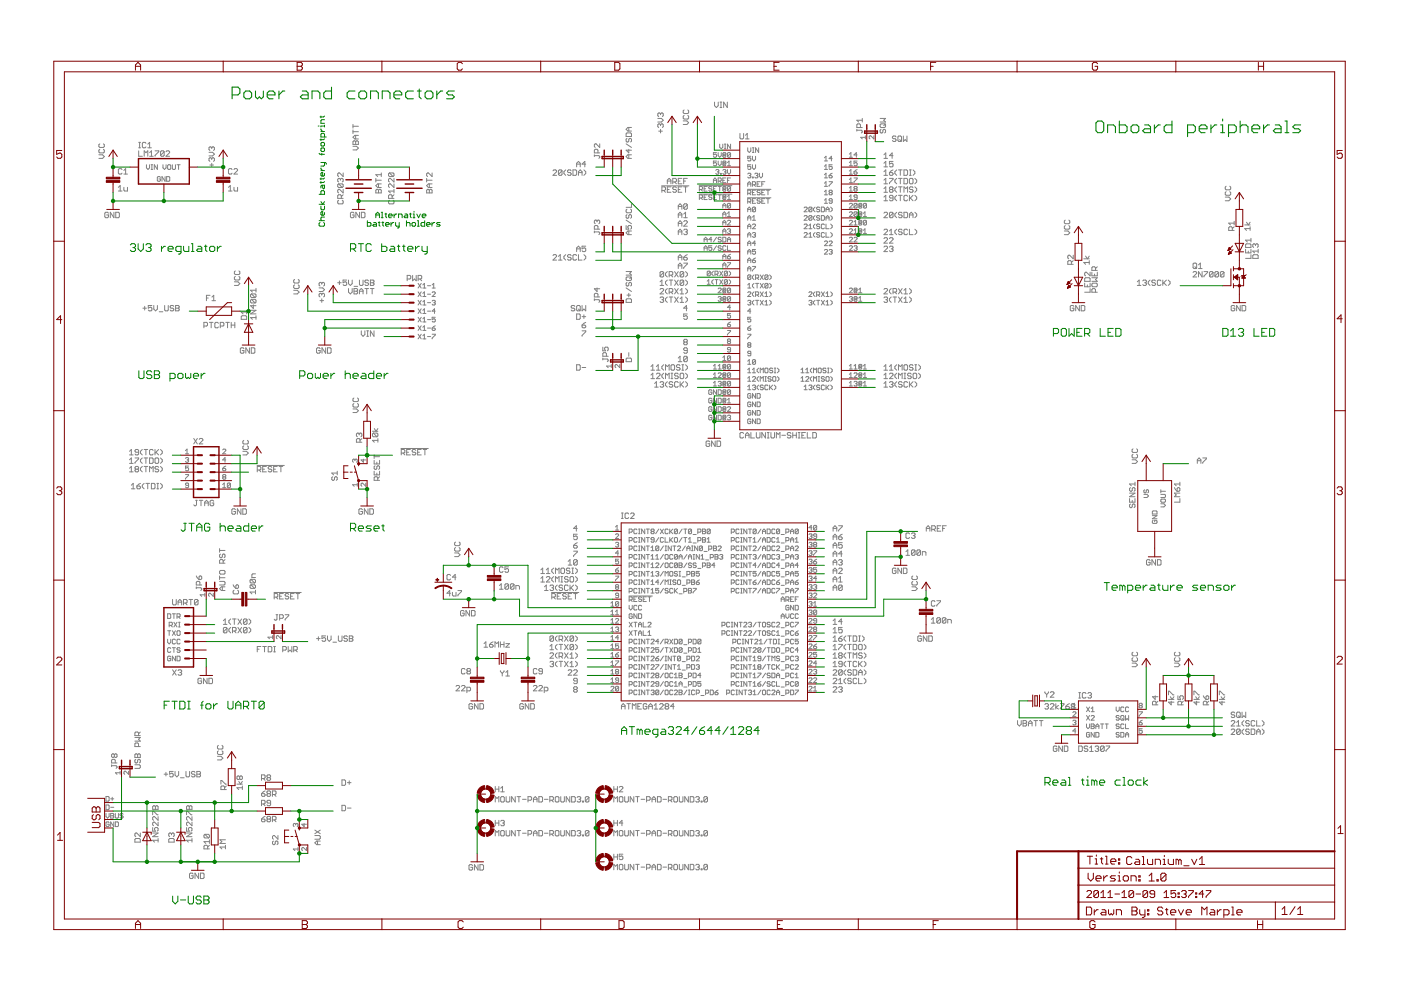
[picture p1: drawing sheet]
<svg xmlns="http://www.w3.org/2000/svg" width="420mm" height="297mm" viewBox="0 0 420 297" stroke-linecap="round" stroke-linejoin="round" font-family="sans-serif">
<g fill="#808080" stroke="#808080" stroke-width=".3">
<path d="M186.4 211.5v1z"/>
<path d="M186.9 210.9l-.5 .6z"/>
<path d="M186.9 210.9l.6 .6z"/>
<path d="M187.5 211.5v1z"/>
<path d="M186.4 211.7h1.1z"/>
<path d="M188.6 210.9v1.6z"/>
<path d="M188 210.9h1.1z"/>
<path d="M189.6 210.9v1.6z"/>
<path d="M189.6 210.9l.6 .6z"/>
<path d="M190.2 211.5l.5-.6z"/>
<path d="M190.7 210.9v1.6z"/>
<path d="M191.3 210.9h1.1z"/>
<path d="M191.3 210.9v1.6z"/>
<path d="M191.3 212.5h1.1z"/>
<path d="M191.3 211.7h.5z"/>
<path d="M193.7 210.9l.3 .3z"/>
<path d="M193.2 210.9h.5z"/>
<path d="M193.2 210.9l-.3 .3z"/>
<path d="M192.9 211.2v1.1z"/>
<path d="M192.9 212.3l.3 .2z"/>
<path d="M193.2 212.5h.5z"/>
<path d="M193.7 212.5l.3-.2z"/>
<path d="M194 211.7v.6z"/>
<path d="M193.5 211.7h.5z"/>
<path d="M194.5 211.5v1z"/>
<path d="M194.5 211.5l.6-.6z"/>
<path d="M195.1 210.9l.5 .6z"/>
<path d="M195.6 211.5v1z"/>
<path d="M194.5 211.7h1.1z"/>
<path d="M196.7 210.9l-.5 .6z"/>
<path d="M196.7 210.9v1.6z"/>
<path d="M196.2 212.5h1.1z"/>
<path d="M197.8 212.5h1.1z"/>
<path d="M197.8 212.5l1.1-1z"/>
<path d="M198.9 211.2v.3z"/>
<path d="M198.6 210.9l.3 .3z"/>
<path d="M198.1 210.9h.5z"/>
<path d="M198.1 210.9l-.3 .3z"/>
<path d="M199.5 211.2l.2-.3z"/>
<path d="M199.7 210.9h.6z"/>
<path d="M200.3 210.9l.3 .3z"/>
<path d="M200.6 211.2v.3z"/>
<path d="M200.6 211.5l-.3 .2z"/>
<path d="M200.3 211.7l.3 .3z"/>
<path d="M200.6 212v.3z"/>
<path d="M200.3 212.5l.3-.2z"/>
<path d="M199.7 212.5h.6z"/>
<path d="M199.5 212.3l.2 .2z"/>
<path d="M199.5 212v.3z"/>
<path d="M199.5 212l.2-.3z"/>
<path d="M199.5 211.5l.2 .2z"/>
<path d="M199.5 211.2v.3z"/>
<path d="M199.7 211.7h.6z"/>
<path d="M201.9 210.9v1.6z"/>
<path d="M201.9 210.9l-.8 .8z"/>
<path d="M201.1 211.7h1.1z"/>
<path d="M145.2 192.9l.5-.5z"/>
<path d="M145.7 192.4v1.6z"/>
<path d="M145.2 194h1z"/>
<path d="M147.3 192.6l.6-.2z"/>
<path d="M147.3 192.6l-.5 .6z"/>
<path d="M146.8 193.2v.5z"/>
<path d="M146.8 193.7l.3 .3z"/>
<path d="M147.1 194h.5z"/>
<path d="M147.6 194l.3-.3z"/>
<path d="M147.9 193.5v.2z"/>
<path d="M147.6 193.2l.3 .3z"/>
<path d="M146.8 193.2h.8z"/>
<path d="M148.4 192.4v1.6z"/>
<path d="M148.4 192.4l.6 .5z"/>
<path d="M149 192.9l.5-.5z"/>
<path d="M149.5 192.4v1.6z"/>
<path d="M150.1 192.4v1.6z"/>
<path d="M150.1 193.2h1.1z"/>
<path d="M151.2 192.4v1.6z"/>
<path d="M151.7 192.9h1.1z"/>
<path d="M151.7 194l1.1-1.1z"/>
<path d="M151.7 194h1.1z"/>
<path d="M112.2 144h1.6z"/>
<path d="M112.2 143.2v.8z"/>
<path d="M112.2 143.2l.3-.3z"/>
<path d="M112.5 142.9h.5z"/>
<path d="M113 142.9l.3 .3z"/>
<path d="M113.3 143.2v.8z"/>
<path d="M113.3 143.4l.5-.5z"/>
<path d="M112.2 141.2v1.1z"/>
<path d="M112.2 142.3h1.6z"/>
<path d="M113.8 141.2v1.1z"/>
<path d="M113 141.8v.5z"/>
<path d="M112.5 139.6l-.3 .3z"/>
<path d="M112.2 139.9v.5z"/>
<path d="M112.2 140.4l.3 .3z"/>
<path d="M112.5 140.7h.3z"/>
<path d="M113 140.4l-.2 .3z"/>
<path d="M113 139.9v.5z"/>
<path d="M113 139.9l.3-.3z"/>
<path d="M113.3 139.6h.3z"/>
<path d="M113.6 139.6l.2 .3z"/>
<path d="M113.8 139.9v.5z"/>
<path d="M113.8 140.4l-.2 .3z"/>
<path d="M112.2 138v1.1z"/>
<path d="M112.2 139.1h1.6z"/>
<path d="M113.8 138v1.1z"/>
<path d="M113 138.5v.6z"/>
<path d="M112.2 136.9h1.6z"/>
<path d="M112.2 136.3v1.1z"/>
<path d="M136.8 207.1h1z"/>
<path d="M136.8 207.1l1-1.1z"/>
<path d="M137.8 205.7v.3z"/>
<path d="M137.6 205.5l.2 .2z"/>
<path d="M137 205.5h.6z"/>
<path d="M136.8 205.7l.2-.2z"/>
<path d="M138.4 207.1h1.1z"/>
<path d="M139.5 206l-1.1 1.1z"/>
<path d="M139.5 205.7v.3z"/>
<path d="M139.2 205.5l.3 .2z"/>
<path d="M138.7 205.5h.5z"/>
<path d="M138.4 205.7l.3-.2z"/>
<path d="M140 206v1.6z"/>
<path d="M140 206h.8z"/>
<path d="M140.8 206l.3 .3z"/>
<path d="M141.1 206.3v.5z"/>
<path d="M140.8 207.1l.3-.3z"/>
<path d="M140 207.1h.8z"/>
<path d="M160 207.1h1z"/>
<path d="M160 207.1l1-1.1z"/>
<path d="M161 205.7v.3z"/>
<path d="M160.8 205.5l.2 .2z"/>
<path d="M160.2 205.5h.6z"/>
<path d="M160 205.7l.2-.2z"/>
<path d="M161.6 207.1h1.1z"/>
<path d="M161.6 207.1l1.1-1.1z"/>
<path d="M162.7 205.7v.3z"/>
<path d="M162.4 205.5l.3 .2z"/>
<path d="M161.9 205.5h.5z"/>
<path d="M161.6 205.7l.3-.2z"/>
<path d="M163.2 206v1.6z"/>
<path d="M163.2 206h.8z"/>
<path d="M164 206l.3 .3z"/>
<path d="M164.3 206.3v.5z"/>
<path d="M164 207.1l.3-.3z"/>
<path d="M163.2 207.1h.8z"/>
<path d="M51.8 179.7v1.3z"/>
<path d="M51.8 181l.2 .3z"/>
<path d="M52 181.3h.6z"/>
<path d="M52.6 181.3l.3-.3z"/>
<path d="M52.9 179.7v1.3z"/>
<path d="M53.4 180.2v1.1z"/>
<path d="M53.4 180.2l.5-.5z"/>
<path d="M53.9 179.7l.6 .5z"/>
<path d="M54.5 180.2v1.1z"/>
<path d="M53.4 180.5h1.1z"/>
<path d="M55 179.7v1.6z"/>
<path d="M55 179.7h.8z"/>
<path d="M55.8 179.7l.3 .3z"/>
<path d="M56.1 180v.5z"/>
<path d="M56.1 180.5l-.3 .3z"/>
<path d="M55 180.8h.8z"/>
<path d="M55.6 180.8l.5 .5z"/>
<path d="M57.2 179.7v1.6z"/>
<path d="M56.7 179.7h1.1z"/>
<path d="M58.3 180v1z"/>
<path d="M58.6 179.7l-.3 .3z"/>
<path d="M58.6 179.7h.5z"/>
<path d="M59.1 179.7l.3 .3z"/>
<path d="M59.4 180v1z"/>
<path d="M59.4 181l-.3 .3z"/>
<path d="M58.6 181.3h.5z"/>
<path d="M58.3 181l.3 .3z"/>
<path d="M58.3 181l1.1-1z"/>
<path d="M357.8 83h1.1z"/>
<path d="M357.8 83l1.1-1.1z"/>
<path d="M358.9 81.7v.2z"/>
<path d="M358.6 81.4l.3 .3z"/>
<path d="M358.1 81.4h.5z"/>
<path d="M357.8 81.7l.3-.3z"/>
<path d="M359.4 81.4v1.6z"/>
<path d="M359.4 81.4l1.1 1.6z"/>
<path d="M360.5 81.4v1.6z"/>
<path d="M361.1 81.4h1.1z"/>
<path d="M362.2 81.4v.3z"/>
<path d="M362.2 81.7l-1.1 1.1z"/>
<path d="M361.1 82.8v.2z"/>
<path d="M362.7 81.7v1.1z"/>
<path d="M362.7 81.7l.3-.3z"/>
<path d="M363 81.4h.5z"/>
<path d="M363.5 81.4l.3 .3z"/>
<path d="M363.8 81.7v1.1z"/>
<path d="M363.5 83l.3-.2z"/>
<path d="M363 83h.5z"/>
<path d="M362.7 82.8l.3 .2z"/>
<path d="M363.8 81.7l-1.1 1.1z"/>
<path d="M364.3 81.7v1.1z"/>
<path d="M364.3 81.7l.3-.3z"/>
<path d="M364.6 81.4h.6z"/>
<path d="M365.2 81.4l.2 .3z"/>
<path d="M365.4 81.7v1.1z"/>
<path d="M365.4 82.8l-.2 .2z"/>
<path d="M364.6 83h.6z"/>
<path d="M364.3 82.8l.3 .2z"/>
<path d="M365.4 81.7l-1.1 1.1z"/>
<path d="M366 81.7v1.1z"/>
<path d="M366 81.7l.2-.3z"/>
<path d="M366.2 81.4h.6z"/>
<path d="M366.8 81.4l.3 .3z"/>
<path d="M367.1 81.7v1.1z"/>
<path d="M366.8 83l.3-.2z"/>
<path d="M366.2 83h.6z"/>
<path d="M366 82.8l.2 .2z"/>
<path d="M366 82.8l1.1-1.1z"/>
<path d="M222.7 129.6l.3 .3z"/>
<path d="M222.2 129.6h.5z"/>
<path d="M222.2 129.6l-.3 .3z"/>
<path d="M221.9 129.9v1.1z"/>
<path d="M221.9 131l.3 .3z"/>
<path d="M222.2 131.3h.5z"/>
<path d="M222.7 131.3l.3-.3z"/>
<path d="M223.6 130.2v1.1z"/>
<path d="M224.1 129.6l-.5 .6z"/>
<path d="M224.1 129.6l.5 .6z"/>
<path d="M224.6 130.2v1.1z"/>
<path d="M223.6 130.5h1z"/>
<path d="M225.2 129.6v1.7z"/>
<path d="M225.2 131.3h1.1z"/>
<path d="M226.8 129.6v1.4z"/>
<path d="M226.8 131l.3 .3z"/>
<path d="M227.1 131.3h.5z"/>
<path d="M227.9 131l-.3 .3z"/>
<path d="M227.9 129.6v1.4z"/>
<path d="M228.5 129.6v1.7z"/>
<path d="M228.5 129.6l1.1 1.7z"/>
<path d="M229.6 129.6v1.7z"/>
<path d="M230.1 131.3h.6z"/>
<path d="M230.4 129.6v1.7z"/>
<path d="M230.1 129.6h.6z"/>
<path d="M231.2 129.6v1.4z"/>
<path d="M231.2 131l.3 .3z"/>
<path d="M231.5 131.3h.5z"/>
<path d="M232 131.3l.3-.3z"/>
<path d="M232.3 129.6v1.4z"/>
<path d="M232.8 129.6v1.7z"/>
<path d="M232.8 129.6l.6 .6z"/>
<path d="M233.9 129.6l-.5 .6z"/>
<path d="M233.9 129.6v1.7z"/>
<path d="M234.5 130.5h1.1z"/>
<path d="M236.9 129.6l.3 .3z"/>
<path d="M236.4 129.6h.5z"/>
<path d="M236.4 129.6l-.3 .3z"/>
<path d="M236.1 129.9v.3z"/>
<path d="M236.1 130.2l.3 .3z"/>
<path d="M236.4 130.5h.5z"/>
<path d="M236.9 130.5l.3 .2z"/>
<path d="M237.2 130.7v.3z"/>
<path d="M237.2 131l-.3 .3z"/>
<path d="M236.4 131.3h.5z"/>
<path d="M236.1 131l.3 .3z"/>
<path d="M237.7 129.6v1.7z"/>
<path d="M237.7 130.5h1.1z"/>
<path d="M238.8 129.6v1.7z"/>
<path d="M239.4 131.3h.5z"/>
<path d="M239.6 129.6v1.7z"/>
<path d="M239.4 129.6h.5z"/>
<path d="M240.5 129.6h1.1z"/>
<path d="M240.5 129.6v1.7z"/>
<path d="M240.5 131.3h1.1z"/>
<path d="M240.5 130.5h.5z"/>
<path d="M242.1 129.6v1.7z"/>
<path d="M242.1 131.3h1.1z"/>
<path d="M243.8 129.6v1.7z"/>
<path d="M243.8 131.3h.8z"/>
<path d="M244.6 131.3l.2-.3z"/>
<path d="M244.8 129.9v1.1z"/>
<path d="M244.6 129.6l.2 .3z"/>
<path d="M243.8 129.6h.8z"/>
<path d="M375.7 77.4h1.6z"/>
<path d="M377.3 76.6v.8z"/>
<path d="M377.1 76.3l.2 .3z"/>
<path d="M376 76.3h1.1z"/>
<path d="M376 76.3l-.3 .3z"/>
<path d="M375.7 76.6v.8z"/>
<path d="M375.7 75.3l.5 .5z"/>
<path d="M375.7 75.3h1.6z"/>
<path d="M377.3 74.7v1.1z"/>
<path d="M375.7 73.9l.3 .3z"/>
<path d="M375.7 73.3v.6z"/>
<path d="M375.7 73.3l.3-.2z"/>
<path d="M376 73.1h.2z"/>
<path d="M376.2 73.1l.3 .2z"/>
<path d="M376.5 73.3v.3z"/>
<path d="M376.5 73.3l.3-.2z"/>
<path d="M376.8 73.1h.3z"/>
<path d="M377.1 73.1l.2 .2z"/>
<path d="M377.3 73.3v.6z"/>
<path d="M377.3 73.9l-.2 .3z"/>
<path d="M327.4 87.6h1.7z"/>
<path d="M327.4 86.8v.8z"/>
<path d="M327.4 86.8l.3-.3z"/>
<path d="M327.7 86.5h.6z"/>
<path d="M328.3 86.5l.2 .3z"/>
<path d="M328.5 86.8v.8z"/>
<path d="M327.4 85.2v.5z"/>
<path d="M327.4 85.7l.3 .3z"/>
<path d="M327.7 86h1.1z"/>
<path d="M328.8 86l.3-.3z"/>
<path d="M329.1 85.2v.5z"/>
<path d="M328.8 84.9l.3 .3z"/>
<path d="M327.7 84.9h1.1z"/>
<path d="M327.7 84.9l-.3 .3z"/>
<path d="M327.4 84.3h1.7z"/>
<path d="M328.5 83.8l.6 .5z"/>
<path d="M328.5 83.8l.6-.6z"/>
<path d="M327.4 83.2h1.7z"/>
<path d="M327.4 81.6v1.1z"/>
<path d="M327.4 82.7h1.7z"/>
<path d="M329.1 81.6v1.1z"/>
<path d="M328.3 82.1v.6z"/>
<path d="M327.4 81h1.7z"/>
<path d="M327.4 80.2v.8z"/>
<path d="M327.4 80.2l.3-.2z"/>
<path d="M327.7 80h.6z"/>
<path d="M328.3 80l.2 .2z"/>
<path d="M328.5 80.2v.8z"/>
<path d="M328.5 80.5l.6-.5z"/>
<path d="M373.3 68.5l.5 .6z"/>
<path d="M373.3 68.5h1.6z"/>
<path d="M374.9 68v1.1z"/>
<path d="M373.3 67.4h1.6z"/>
<path d="M374.9 66.6l-.5 .8z"/>
<path d="M373.8 66.6l.6 .8z"/>
<path d="M313.4 211.2l.2-.3z"/>
<path d="M313.6 210.9h.6z"/>
<path d="M314.2 210.9l.2 .3z"/>
<path d="M314.4 211.2v.3z"/>
<path d="M314.4 211.5l-.2 .2z"/>
<path d="M313.9 211.7h.3z"/>
<path d="M314.2 211.7l.2 .3z"/>
<path d="M314.4 212v.3z"/>
<path d="M314.2 212.5l.2-.2z"/>
<path d="M313.6 212.5h.6z"/>
<path d="M313.4 212.3l.2 .2z"/>
<path d="M315 212.5h1.1z"/>
<path d="M315 212.5l1.1-1z"/>
<path d="M316.1 211.2v.3z"/>
<path d="M315.8 210.9l.3 .3z"/>
<path d="M315.3 210.9h.5z"/>
<path d="M315.3 210.9l-.3 .3z"/>
<path d="M316.6 210.9v1.6z"/>
<path d="M316.6 212l.8 .5z"/>
<path d="M316.6 212l.8-.5z"/>
<path d="M318 210.9h1.1z"/>
<path d="M319.1 210.9v.3z"/>
<path d="M319.1 211.2l-1.1 1.1z"/>
<path d="M318 212.3v.2z"/>
<path d="M320.2 211.2l.5-.3z"/>
<path d="M320.2 211.2l-.6 .5z"/>
<path d="M319.6 211.7v.6z"/>
<path d="M319.6 212.3l.3 .2z"/>
<path d="M319.9 212.5h.5z"/>
<path d="M320.4 212.5l.3-.2z"/>
<path d="M320.7 212v.3z"/>
<path d="M320.4 211.7l.3 .3z"/>
<path d="M319.6 211.7h.8z"/>
<path d="M321.3 211.2l.2-.3z"/>
<path d="M321.5 210.9h.6z"/>
<path d="M322.1 210.9l.2 .3z"/>
<path d="M322.3 211.2v.3z"/>
<path d="M322.3 211.5l-.2 .2z"/>
<path d="M322.1 211.7l.2 .3z"/>
<path d="M322.3 212v.3z"/>
<path d="M322.1 212.5l.2-.2z"/>
<path d="M321.5 212.5h.6z"/>
<path d="M321.3 212.3l.2 .2z"/>
<path d="M321.3 212v.3z"/>
<path d="M321.5 211.7l-.2 .3z"/>
<path d="M321.3 211.5l.2 .2z"/>
<path d="M321.3 211.2v.3z"/>
<path d="M321.5 211.7h.6z"/>
<path d="M325 78.7l.6 .5z"/>
<path d="M325 78.7h1.7z"/>
<path d="M326.7 78.1v1.1z"/>
<path d="M325 77.6h1.7z"/>
<path d="M326.7 76.8l-.6 .8z"/>
<path d="M325.6 76.8l.5 .8z"/>
<path d="M188.3 47.5h1.1z"/>
<path d="M187.8 46.9l.5 .6z"/>
<path d="M187.8 46.9l.5-.5z"/>
<path d="M188.3 46.4h1.1z"/>
<path d="M188.6 46.4v1.1z"/>
<path d="M187.8 45h1.6z"/>
<path d="M187.8 45l.8 .8z"/>
<path d="M188.6 44.7v1.1z"/>
<path d="M187.8 43.1l1.6 1.1z"/>
<path d="M188 41.5l-.2 .2z"/>
<path d="M187.8 41.7v.6z"/>
<path d="M187.8 42.3l.2 .3z"/>
<path d="M188 42.6h.3z"/>
<path d="M188.3 42.6l.3-.3z"/>
<path d="M188.6 41.7v.6z"/>
<path d="M188.6 41.7l.2-.2z"/>
<path d="M188.8 41.5h.3z"/>
<path d="M189.1 41.5l.3 .2z"/>
<path d="M189.4 41.7v.6z"/>
<path d="M189.4 42.3l-.3 .3z"/>
<path d="M187.8 40.9h1.6z"/>
<path d="M189.4 40.1v.8z"/>
<path d="M189.1 39.8l.3 .3z"/>
<path d="M188 39.8h1.1z"/>
<path d="M188 39.8l-.2 .3z"/>
<path d="M187.8 40.1v.8z"/>
<path d="M188.3 39.3h1.1z"/>
<path d="M187.8 38.8l.5 .5z"/>
<path d="M188.3 38.2l-.5 .6z"/>
<path d="M188.3 38.2h1.1z"/>
<path d="M188.6 38.2v1.1z"/>
<path d="M188.3 70.3h1.1z"/>
<path d="M187.8 69.8l.5 .5z"/>
<path d="M188.3 69.2l-.5 .6z"/>
<path d="M188.3 69.2h1.1z"/>
<path d="M188.6 69.2v1.1z"/>
<path d="M187.8 67.6v1.1z"/>
<path d="M187.8 68.7h.8z"/>
<path d="M188.3 68.2l.3 .5z"/>
<path d="M188.3 67.9v.3z"/>
<path d="M188.3 67.9l.3-.3z"/>
<path d="M188.6 67.6h.5z"/>
<path d="M189.1 67.6l.3 .3z"/>
<path d="M189.4 67.9v.5z"/>
<path d="M189.4 68.4l-.3 .3z"/>
<path d="M187.8 66l1.6 1.1z"/>
<path d="M188 64.3l-.2 .3z"/>
<path d="M187.8 64.6v.6z"/>
<path d="M187.8 65.2l.2 .2z"/>
<path d="M188 65.4h.3z"/>
<path d="M188.3 65.4l.3-.2z"/>
<path d="M188.6 64.6v.6z"/>
<path d="M188.8 64.3l-.2 .3z"/>
<path d="M188.8 64.3h.3z"/>
<path d="M189.1 64.3l.3 .3z"/>
<path d="M189.4 64.6v.6z"/>
<path d="M189.4 65.2l-.3 .2z"/>
<path d="M188 62.7l-.2 .3z"/>
<path d="M187.8 63v.5z"/>
<path d="M187.8 63.5l.2 .3z"/>
<path d="M188 63.8h1.1z"/>
<path d="M189.4 63.5l-.3 .3z"/>
<path d="M189.4 63v.5z"/>
<path d="M189.1 62.7l.3 .3z"/>
<path d="M187.8 62.1h1.6z"/>
<path d="M189.4 61.1v1z"/>
<path d="M111.7 132l.5 .5z"/>
<path d="M111.7 132h1.6z"/>
<path d="M113.3 131.5v1z"/>
<path d="M112 130.9h1.1z"/>
<path d="M111.7 130.6l.3 .3z"/>
<path d="M111.7 130.1v.5z"/>
<path d="M111.7 130.1l.3-.3z"/>
<path d="M112 129.8h1.1z"/>
<path d="M113.1 129.8l.2 .3z"/>
<path d="M113.3 130.1v.5z"/>
<path d="M113.3 130.6l-.2 .3z"/>
<path d="M112 129.8l1.1 1.1z"/>
<path d="M111.7 129.3h1.6z"/>
<path d="M113.3 128.5l-.5 .8z"/>
<path d="M112.2 128.5l.6 .8z"/>
<path d="M187.8 90.6h1.6z"/>
<path d="M189.4 89.8v.8z"/>
<path d="M189.1 89.6l.3 .2z"/>
<path d="M188 89.6h1.1z"/>
<path d="M188 89.6l-.2 .2z"/>
<path d="M187.8 89.8v.8z"/>
<path d="M188.6 87.9v1.1z"/>
<path d="M188 88.5h1.1z"/>
<path d="M187.8 86.3l1.6 1.1z"/>
<path d="M188 84.6l-.2 .3z"/>
<path d="M187.8 84.9v.6z"/>
<path d="M187.8 85.5l.2 .2z"/>
<path d="M188 85.7h.3z"/>
<path d="M188.3 85.7l.3-.2z"/>
<path d="M188.6 84.9v.6z"/>
<path d="M188.6 84.9l.2-.3z"/>
<path d="M188.8 84.6h.3z"/>
<path d="M189.1 84.6l.3 .3z"/>
<path d="M189.4 84.9v.6z"/>
<path d="M189.1 85.7l.3-.2z"/>
<path d="M188 84.1h1.1z"/>
<path d="M187.8 83.8l.2 .3z"/>
<path d="M187.8 83.3v.5z"/>
<path d="M188 83l-.2 .3z"/>
<path d="M188 83h1.1z"/>
<path d="M189.1 83l.3 .3z"/>
<path d="M189.4 83.3v.5z"/>
<path d="M189.4 83.8l-.3 .3z"/>
<path d="M188.8 83.5l.6-.5z"/>
<path d="M187.8 82.5h1.6z"/>
<path d="M188.8 81.9l.6 .6z"/>
<path d="M188.8 81.9l.6-.5z"/>
<path d="M187.8 81.4h1.6z"/>
<path d="M66.4 177h1.1z"/>
<path d="M65.8 176.4l.6 .6z"/>
<path d="M65.8 176.4l.6-.5z"/>
<path d="M66.4 175.9h1.1z"/>
<path d="M66.7 175.9v1.1z"/>
<path d="M65.8 175.3h1.4z"/>
<path d="M67.2 175.3l.3-.2z"/>
<path d="M67.5 174.5v.6z"/>
<path d="M67.2 174.3l.3 .2z"/>
<path d="M65.8 174.3h1.4z"/>
<path d="M65.8 173.2h1.7z"/>
<path d="M65.8 172.6v1.1z"/>
<path d="M65.8 171.3v.5z"/>
<path d="M65.8 171.8l.3 .3z"/>
<path d="M66.1 172.1h1.1z"/>
<path d="M67.2 172.1l.3-.3z"/>
<path d="M67.5 171.3v.5z"/>
<path d="M67.2 171l.3 .3z"/>
<path d="M66.1 171h1.1z"/>
<path d="M66.1 171l-.3 .3z"/>
<path d="M65.8 168.8h1.7z"/>
<path d="M65.8 168v.8z"/>
<path d="M65.8 168l.3-.3z"/>
<path d="M66.1 167.7h.6z"/>
<path d="M66.7 167.7l.2 .3z"/>
<path d="M66.9 168v.8z"/>
<path d="M66.9 168.3l.6-.6z"/>
<path d="M66.1 166.1l-.3 .2z"/>
<path d="M65.8 166.3v.6z"/>
<path d="M65.8 166.9l.3 .3z"/>
<path d="M66.1 167.2h.3z"/>
<path d="M66.4 167.2l.3-.3z"/>
<path d="M66.7 166.3v.6z"/>
<path d="M66.9 166.1l-.2 .2z"/>
<path d="M66.9 166.1h.3z"/>
<path d="M67.2 166.1l.3 .2z"/>
<path d="M67.5 166.3v.6z"/>
<path d="M67.5 166.9l-.3 .3z"/>
<path d="M65.8 165h1.7z"/>
<path d="M65.8 164.4v1.1z"/>
<path d="M75 177.5l.5 .5z"/>
<path d="M75 177.5h1.6z"/>
<path d="M76.6 176.9v1.1z"/>
<path d="M75.3 176.4h1z"/>
<path d="M75 176.1l.3 .3z"/>
<path d="M75 175.6v.5z"/>
<path d="M75 175.6l.3-.3z"/>
<path d="M75.3 175.3h1z"/>
<path d="M76.3 175.3l.3 .3z"/>
<path d="M76.6 175.6v.5z"/>
<path d="M76.6 176.1l-.3 .3z"/>
<path d="M75.3 175.3l1 1.1z"/>
<path d="M75.3 174.7h1z"/>
<path d="M75 174.5l.3 .2z"/>
<path d="M75 173.9v.6z"/>
<path d="M75 173.9l.3-.2z"/>
<path d="M75.3 173.7h1z"/>
<path d="M76.3 173.7l.3 .2z"/>
<path d="M76.6 173.9v.6z"/>
<path d="M76.3 174.7l.3-.2z"/>
<path d="M75.3 173.7l1 1z"/>
<path d="M75.5 173.1h1.1z"/>
<path d="M75.5 172.3v.8z"/>
<path d="M75.8 172l-.3 .3z"/>
<path d="M75.8 172h.8z"/>
<path d="M350.4 210.5h1.7z"/>
<path d="M350.4 210.5l.8 .8z"/>
<path d="M351.2 210.2v1.1z"/>
<path d="M350.4 209.6h1.7z"/>
<path d="M352.1 208.8l-.6 .8z"/>
<path d="M351 208.8l.5 .8z"/>
<path d="M350.4 207.2v1.1z"/>
<path d="M350.4 207.2h.3z"/>
<path d="M350.7 207.2l1.1 1.1z"/>
<path d="M351.8 208.3h.3z"/>
<path d="M358.1 210.5h1.6z"/>
<path d="M358.1 210.5l.8 .8z"/>
<path d="M358.9 210.2v1.1z"/>
<path d="M358.1 209.6h1.6z"/>
<path d="M359.7 208.8l-.6 .8z"/>
<path d="M358.6 208.8l.5 .8z"/>
<path d="M358.1 207.2v1.1z"/>
<path d="M358.1 207.2h.2z"/>
<path d="M358.3 207.2l1.1 1.1z"/>
<path d="M359.4 208.3h.3z"/>
<path d="M365.7 210.5h1.6z"/>
<path d="M365.7 210.5l.8 .8z"/>
<path d="M366.5 210.2v1.1z"/>
<path d="M365.7 209.6h1.6z"/>
<path d="M367.3 208.8l-.5 .8z"/>
<path d="M366.2 208.8l.6 .8z"/>
<path d="M365.7 207.2v1.1z"/>
<path d="M365.7 207.2h.2z"/>
<path d="M365.9 207.2l1.1 1.1z"/>
<path d="M367 208.3h.3z"/>
<path d="M108.4 152.5l.3 .3z"/>
<path d="M107.9 152.5h.5z"/>
<path d="M107.9 152.5l-.3 .3z"/>
<path d="M107.6 152.8v1.1z"/>
<path d="M107.6 153.9l.3 .2z"/>
<path d="M107.9 154.1h.5z"/>
<path d="M108.4 154.1l.3-.2z"/>
<path d="M108.7 153.3v.6z"/>
<path d="M108.2 153.3h.5z"/>
<path d="M109.3 152.5v1.6z"/>
<path d="M109.3 152.5l1.1 1.6z"/>
<path d="M110.4 152.5v1.6z"/>
<path d="M110.9 152.5v1.6z"/>
<path d="M110.9 154.1h.8z"/>
<path d="M111.7 154.1l.3-.2z"/>
<path d="M112 152.8v1.1z"/>
<path d="M111.7 152.5l.3 .3z"/>
<path d="M110.9 152.5h.8z"/>
<path d="M105.9 123.7h1z"/>
<path d="M106.9 123.7l.6-.6z"/>
<path d="M106.9 122.6l.6 .5z"/>
<path d="M105.9 122.6h1z"/>
<path d="M105.9 121.2l.2-.3z"/>
<path d="M105.9 121.2v.6z"/>
<path d="M105.9 121.8l.2 .2z"/>
<path d="M106.1 122h1.1z"/>
<path d="M107.2 122l.3-.2z"/>
<path d="M107.5 121.2v.6z"/>
<path d="M107.2 120.9l.3 .3z"/>
<path d="M106.1 119.3l-.2 .3z"/>
<path d="M105.9 119.6v.5z"/>
<path d="M105.9 120.1l.2 .3z"/>
<path d="M106.1 120.4h1.1z"/>
<path d="M107.2 120.4l.3-.3z"/>
<path d="M107.5 119.6v.5z"/>
<path d="M107.2 119.3l.3 .3z"/>
<path d="M370 91.6l.3 .2z"/>
<path d="M369.5 91.6h.5z"/>
<path d="M369.2 91.8l.3-.2z"/>
<path d="M369.2 91.8v1.1z"/>
<path d="M369.2 92.9l.3 .3z"/>
<path d="M369.5 93.2h.5z"/>
<path d="M370 93.2l.3-.3z"/>
<path d="M370.3 92.4v.5z"/>
<path d="M369.8 92.4h.5z"/>
<path d="M370.9 91.6v1.6z"/>
<path d="M370.9 91.6l1 1.6z"/>
<path d="M371.9 91.6v1.6z"/>
<path d="M372.5 91.6v1.6z"/>
<path d="M372.5 93.2h.8z"/>
<path d="M373.3 93.2l.3-.3z"/>
<path d="M373.6 91.8v1.1z"/>
<path d="M373.3 91.6l.3 .2z"/>
<path d="M372.5 91.6h.8z"/>
<path d="M212.6 132.2l.3 .3z"/>
<path d="M212 132.2h.6z"/>
<path d="M212 132.2l-.2 .3z"/>
<path d="M211.8 132.5v1z"/>
<path d="M211.8 133.5l.2 .3z"/>
<path d="M212 133.8h.6z"/>
<path d="M212.6 133.8l.3-.3z"/>
<path d="M212.9 133v.5z"/>
<path d="M212.3 133h.6z"/>
<path d="M213.4 132.2v1.6z"/>
<path d="M213.4 132.2l1.1 1.6z"/>
<path d="M214.5 132.2v1.6z"/>
<path d="M215 132.2v1.6z"/>
<path d="M215 133.8h.9z"/>
<path d="M216.1 133.5l-.2 .3z"/>
<path d="M216.1 132.5v1z"/>
<path d="M215.9 132.2l.2 .3z"/>
<path d="M215 132.2h.9z"/>
<path d="M198.1 38.8v1.1z"/>
<path d="M197.5 39.3h1.1z"/>
<path d="M197.3 38l.2 .2z"/>
<path d="M197.3 37.4v.6z"/>
<path d="M197.3 37.4l.2-.3z"/>
<path d="M197.5 37.1h.3z"/>
<path d="M197.8 37.1l.3 .3z"/>
<path d="M198.1 37.4v.3z"/>
<path d="M198.4 37.1l-.3 .3z"/>
<path d="M198.4 37.1h.2z"/>
<path d="M198.6 37.1l.3 .3z"/>
<path d="M198.9 37.4v.6z"/>
<path d="M198.9 38l-.3 .2z"/>
<path d="M197.3 36.6h1.1z"/>
<path d="M198.4 36.6l.5-.6z"/>
<path d="M198.4 35.5l.5 .5z"/>
<path d="M197.3 35.5h1.1z"/>
<path d="M197.3 34.7l.2 .2z"/>
<path d="M197.3 34.1v.6z"/>
<path d="M197.3 34.1l.2-.2z"/>
<path d="M197.5 33.9h.3z"/>
<path d="M197.8 33.9l.3 .2z"/>
<path d="M198.1 34.1v.3z"/>
<path d="M198.1 34.1l.3-.2z"/>
<path d="M198.4 33.9h.2z"/>
<path d="M198.6 33.9l.3 .2z"/>
<path d="M198.9 34.1v.6z"/>
<path d="M198.9 34.7l-.3 .2z"/>
<path d="M204.9 37.3h1.1z"/>
<path d="M206.5 36.8l-.5 .5z"/>
<path d="M206 36.2l.5 .6z"/>
<path d="M204.9 36.2h1.1z"/>
<path d="M205.2 34.6l-.3 .3z"/>
<path d="M204.9 34.9v.5z"/>
<path d="M204.9 35.4l.3 .3z"/>
<path d="M205.2 35.7h1.1z"/>
<path d="M206.5 35.4l-.2 .3z"/>
<path d="M206.5 34.9v.5z"/>
<path d="M206.3 34.6l.2 .3z"/>
<path d="M204.9 33.2l.3-.2z"/>
<path d="M204.9 33.2v.6z"/>
<path d="M204.9 33.8l.3 .2z"/>
<path d="M205.2 34h1.1z"/>
<path d="M206.5 33.8l-.2 .2z"/>
<path d="M206.5 33.2v.6z"/>
<path d="M206.3 33l.2 .2z"/>
<path d="M156.7 210.9l.3 .3z"/>
<path d="M156.2 210.9h.5z"/>
<path d="M156.2 210.9l-.3 .3z"/>
<path d="M155.9 211.2v1.1z"/>
<path d="M155.9 212.3l.3 .2z"/>
<path d="M156.2 212.5h.5z"/>
<path d="M156.7 212.5l.3-.2z"/>
<path d="M157 211.7v.6z"/>
<path d="M156.4 211.7h.6z"/>
<path d="M157.5 210.9v1.6z"/>
<path d="M157.5 210.9l1.1 1.6z"/>
<path d="M158.6 210.9v1.6z"/>
<path d="M159.2 210.9v1.6z"/>
<path d="M159.2 212.5h.8z"/>
<path d="M160 212.5l.3-.2z"/>
<path d="M160.3 211.2v1.1z"/>
<path d="M160 210.9l.3 .3z"/>
<path d="M159.2 210.9h.8z"/>
<path d="M141.5 210.9l.2 .3z"/>
<path d="M140.9 210.9h.6z"/>
<path d="M140.9 210.9l-.2 .3z"/>
<path d="M140.7 211.2v1.1z"/>
<path d="M140.7 212.3l.2 .2z"/>
<path d="M140.9 212.5h.6z"/>
<path d="M141.5 212.5l.2-.2z"/>
<path d="M141.7 211.7v.6z"/>
<path d="M141.2 211.7h.5z"/>
<path d="M142.3 210.9v1.6z"/>
<path d="M142.3 210.9l1.1 1.6z"/>
<path d="M143.4 210.9v1.6z"/>
<path d="M143.9 210.9v1.6z"/>
<path d="M143.9 212.5h.8z"/>
<path d="M144.7 212.5l.3-.2z"/>
<path d="M145 211.2v1.1z"/>
<path d="M144.7 210.9l.3 .3z"/>
<path d="M143.9 210.9h.8z"/>
<path d="M95.7 104.2l.3 .3z"/>
<path d="M95.2 104.2h.5z"/>
<path d="M95.2 104.2l-.3 .3z"/>
<path d="M94.9 104.5v1.1z"/>
<path d="M94.9 105.6l.3 .3z"/>
<path d="M95.2 105.9h.5z"/>
<path d="M95.7 105.9l.3-.3z"/>
<path d="M96 105.1v.5z"/>
<path d="M95.5 105.1h.5z"/>
<path d="M96.6 104.2v1.7z"/>
<path d="M96.6 104.2l1.1 1.7z"/>
<path d="M97.7 104.2v1.7z"/>
<path d="M98.2 104.2v1.7z"/>
<path d="M98.2 105.9h.8z"/>
<path d="M99 105.9l.3-.3z"/>
<path d="M99.3 104.5v1.1z"/>
<path d="M99 104.2l.3 .3z"/>
<path d="M98.2 104.2h.8z"/>
<path d="M316.7 223.6l.3 .3z"/>
<path d="M316.2 223.6h.5z"/>
<path d="M316.2 223.6l-.3 .3z"/>
<path d="M315.9 223.9v1.1z"/>
<path d="M315.9 225l.3 .2z"/>
<path d="M316.2 225.2h.5z"/>
<path d="M316.7 225.2l.3-.2z"/>
<path d="M317 224.4v.6z"/>
<path d="M316.4 224.4h.6z"/>
<path d="M317.5 223.6v1.6z"/>
<path d="M317.5 223.6l1.1 1.6z"/>
<path d="M318.6 223.6v1.6z"/>
<path d="M319.2 223.6v1.6z"/>
<path d="M319.2 225.2h.8z"/>
<path d="M320.3 225l-.3 .2z"/>
<path d="M320.3 223.9v1.1z"/>
<path d="M320 223.6l.3 .3z"/>
<path d="M319.2 223.6h.8z"/>
<path d="M339.5 138.9h1.1z"/>
<path d="M340.6 138.9l.5-.6z"/>
<path d="M340.6 137.8l.5 .5z"/>
<path d="M339.5 137.8h1.1z"/>
<path d="M339.5 136.4l.3-.2z"/>
<path d="M339.5 136.4v.6z"/>
<path d="M339.5 137l.3 .3z"/>
<path d="M339.8 137.3h1.1z"/>
<path d="M340.9 137.3l.2-.3z"/>
<path d="M341.1 136.4v.6z"/>
<path d="M340.9 136.2l.2 .2z"/>
<path d="M339.8 134.5l-.3 .3z"/>
<path d="M339.5 134.8v.6z"/>
<path d="M339.5 135.4l.3 .2z"/>
<path d="M339.8 135.6h1.1z"/>
<path d="M340.9 135.6l.2-.2z"/>
<path d="M341.1 134.8v.6z"/>
<path d="M340.9 134.5l.2 .3z"/>
<path d="M344.6 167.7l.3 .3z"/>
<path d="M344.1 167.7h.5z"/>
<path d="M344.1 167.7l-.3 .3z"/>
<path d="M343.8 168v1.1z"/>
<path d="M343.8 169.1l.3 .3z"/>
<path d="M344.1 169.4h.5z"/>
<path d="M344.6 169.4l.3-.3z"/>
<path d="M344.9 168.6v.5z"/>
<path d="M344.4 168.6h.5z"/>
<path d="M345.5 167.7v1.7z"/>
<path d="M345.5 167.7l1 1.7z"/>
<path d="M346.5 167.7v1.7z"/>
<path d="M347.1 167.7v1.7z"/>
<path d="M347.1 169.4h.8z"/>
<path d="M347.9 169.4l.3-.3z"/>
<path d="M348.2 168v1.1z"/>
<path d="M347.9 167.7l.3 .3z"/>
<path d="M347.1 167.7h.8z"/>
<path d="M60.2 203.3l.3 .3z"/>
<path d="M59.6 203.3h.6z"/>
<path d="M59.4 203.6l.2-.3z"/>
<path d="M59.4 203.6v1.1z"/>
<path d="M59.4 204.7l.2 .2z"/>
<path d="M59.6 204.9h.6z"/>
<path d="M60.2 204.9l.3-.2z"/>
<path d="M60.5 204.1v.6z"/>
<path d="M59.9 204.1h.6z"/>
<path d="M61 203.3v1.6z"/>
<path d="M61 203.3l1.1 1.6z"/>
<path d="M62.1 203.3v1.6z"/>
<path d="M62.7 203.3v1.6z"/>
<path d="M62.7 204.9h.8z"/>
<path d="M63.5 204.9l.2-.2z"/>
<path d="M63.7 203.6v1.1z"/>
<path d="M63.5 203.3l.2 .3z"/>
<path d="M62.7 203.3h.8z"/>
<path d="M41.6 45.2v1.6z"/>
<path d="M41.6 46.8h1.1z"/>
<path d="M43.2 45.2v1.6z"/>
<path d="M43.2 45.2l.6 .6z"/>
<path d="M43.8 45.8l.5-.6z"/>
<path d="M44.3 45.2v1.6z"/>
<path d="M44.9 45.8l.5-.6z"/>
<path d="M45.4 45.2v1.6z"/>
<path d="M44.9 46.8h1.1z"/>
<path d="M46.5 45.2h1.1z"/>
<path d="M47.6 45.2v.3z"/>
<path d="M46.5 46.6l1.1-1.1z"/>
<path d="M46.5 46.6v.2z"/>
<path d="M48.2 45.5v1.1z"/>
<path d="M48.4 45.2l-.2 .3z"/>
<path d="M48.4 45.2h.6z"/>
<path d="M49 45.2l.2 .3z"/>
<path d="M49.2 45.5v1.1z"/>
<path d="M49.2 46.6l-.2 .2z"/>
<path d="M48.4 46.8h.6z"/>
<path d="M48.2 46.6l.2 .2z"/>
<path d="M48.2 46.6l1-1.1z"/>
<path d="M49.8 46.8h1.1z"/>
<path d="M49.8 46.8l1.1-1z"/>
<path d="M50.9 45.5v.3z"/>
<path d="M50.6 45.2l.3 .3z"/>
<path d="M50.1 45.2h.5z"/>
<path d="M50.1 45.2l-.3 .3z"/>
<path d="M63.5 48.9v1.1z"/>
<path d="M62.9 49.5h1.1z"/>
<path d="M62.7 48.1l.2 .3z"/>
<path d="M62.7 47.6v.5z"/>
<path d="M62.7 47.6l.2-.3z"/>
<path d="M62.9 47.3h.3z"/>
<path d="M63.2 47.3l.3 .3z"/>
<path d="M63.5 47.6v.2z"/>
<path d="M63.8 47.3l-.3 .3z"/>
<path d="M63.8 47.3h.2z"/>
<path d="M64 47.3l.3 .3z"/>
<path d="M64.3 47.6v.5z"/>
<path d="M64 48.4l.3-.3z"/>
<path d="M62.7 46.7h1.1z"/>
<path d="M63.8 46.7l.5-.5z"/>
<path d="M63.8 45.7l.5 .5z"/>
<path d="M62.7 45.7h1.1z"/>
<path d="M62.7 44.8l.2 .3z"/>
<path d="M62.7 44.3v.5z"/>
<path d="M62.7 44.3l.2-.3z"/>
<path d="M62.9 44h.3z"/>
<path d="M63.2 44l.3 .3z"/>
<path d="M63.5 44.3v.3z"/>
<path d="M63.5 44.3l.3-.3z"/>
<path d="M63.8 44h.2z"/>
<path d="M64 44l.3 .3z"/>
<path d="M64.3 44.3v.5z"/>
<path d="M64.3 44.8l-.3 .3z"/>
<path d="M29.7 47.5h1.1z"/>
<path d="M31.3 46.9l-.5 .6z"/>
<path d="M30.8 46.4l.5 .5z"/>
<path d="M29.7 46.4h1.1z"/>
<path d="M29.9 44.7l-.2 .3z"/>
<path d="M29.7 45v.6z"/>
<path d="M29.7 45.6l.2 .2z"/>
<path d="M29.9 45.8h1.1z"/>
<path d="M31 45.8l.3-.2z"/>
<path d="M31.3 45v.6z"/>
<path d="M31 44.7l.3 .3z"/>
<path d="M29.9 43.1l-.2 .3z"/>
<path d="M29.7 43.4v.5z"/>
<path d="M29.7 43.9l.2 .3z"/>
<path d="M29.9 44.2h1.1z"/>
<path d="M31 44.2l.3-.3z"/>
<path d="M31.3 43.4v.5z"/>
<path d="M31 43.1l.3 .3z"/>
<path d="M35.5 56.2l.5-.6z"/>
<path d="M36 55.6v1.7z"/>
<path d="M35.5 57.3h1.1z"/>
<path d="M37.1 56.2v.8z"/>
<path d="M37.1 57l.3 .3z"/>
<path d="M37.4 57.3h.8z"/>
<path d="M38.2 56.2v1.1z"/>
<path d="M68.5 56.2l.6-.6z"/>
<path d="M69.1 55.6v1.7z"/>
<path d="M68.5 57.3h1.1z"/>
<path d="M70.2 56.2v.8z"/>
<path d="M70.2 57l.2 .3z"/>
<path d="M70.4 57.3h.8z"/>
<path d="M71.2 56.2v1.1z"/>
<path d="M271.7 165.4l.5-.6z"/>
<path d="M272.2 164.8v1.7z"/>
<path d="M271.7 166.5h1.1z"/>
<path d="M273.3 165.1v1.1z"/>
<path d="M273.6 164.8l-.3 .3z"/>
<path d="M273.6 164.8h.6z"/>
<path d="M274.2 164.8l.2 .3z"/>
<path d="M274.4 165.1v1.1z"/>
<path d="M274.2 166.5l.2-.3z"/>
<path d="M273.6 166.5h.6z"/>
<path d="M273.3 166.2l.3 .3z"/>
<path d="M274.4 165.1l-1.1 1.1z"/>
<path d="M275 165.1v1.1z"/>
<path d="M275 165.1l.3-.3z"/>
<path d="M275.3 164.8h.5z"/>
<path d="M275.8 164.8l.3 .3z"/>
<path d="M276.1 165.1v1.1z"/>
<path d="M275.8 166.5l.3-.3z"/>
<path d="M275.3 166.5h.5z"/>
<path d="M275 166.2l.3 .3z"/>
<path d="M276.1 165.1l-1.1 1.1z"/>
<path d="M276.6 165.4v1.1z"/>
<path d="M276.6 165.4h.8z"/>
<path d="M277.4 165.4l.3 .2z"/>
<path d="M277.7 165.6v.9z"/>
<path d="M268.5 170.3l.2 .3z"/>
<path d="M267.9 170.3h.6z"/>
<path d="M267.9 170.3l-.3 .3z"/>
<path d="M267.6 170.6v1z"/>
<path d="M267.6 171.6l.3 .3z"/>
<path d="M267.9 171.9h.6z"/>
<path d="M268.7 171.6l-.2 .3z"/>
<path d="M268.7 171.1v.5z"/>
<path d="M268.2 171.1h.5z"/>
<path d="M269.3 170.3v1.6z"/>
<path d="M269.3 170.3l1.1 1.6z"/>
<path d="M270.4 170.3v1.6z"/>
<path d="M270.9 170.3v1.6z"/>
<path d="M270.9 171.9h.8z"/>
<path d="M271.7 171.9l.3-.3z"/>
<path d="M272 170.6v1z"/>
<path d="M271.7 170.3l.3 .3z"/>
<path d="M270.9 170.3h.8z"/>
<path d="M279.3 185.7l.6-.6z"/>
<path d="M279.9 185.1v1.7z"/>
<path d="M279.3 186.8h1.1z"/>
<path d="M280.9 185.4v1.1z"/>
<path d="M280.9 185.4l.3-.3z"/>
<path d="M281.2 185.1h.6z"/>
<path d="M281.8 185.1l.2 .3z"/>
<path d="M282 185.4v1.1z"/>
<path d="M281.8 186.8l.2-.3z"/>
<path d="M281.2 186.8h.6z"/>
<path d="M280.9 186.5l.3 .3z"/>
<path d="M280.9 186.5l1.1-1.1z"/>
<path d="M282.6 185.4v1.1z"/>
<path d="M282.6 185.4l.3-.3z"/>
<path d="M282.9 185.1h.5z"/>
<path d="M283.4 185.1l.3 .3z"/>
<path d="M283.7 185.4v1.1z"/>
<path d="M283.4 186.8l.3-.3z"/>
<path d="M282.9 186.8h.5z"/>
<path d="M282.6 186.5l.3 .3z"/>
<path d="M283.7 185.4l-1.1 1.1z"/>
<path d="M284.2 185.7v1.1z"/>
<path d="M284.2 185.7h.9z"/>
<path d="M285.1 185.7l.2 .2z"/>
<path d="M285.3 185.9v.9z"/>
<path d="M273.5 177h1.1z"/>
<path d="M275.1 176.4l-.5 .6z"/>
<path d="M274.6 175.9l.5 .5z"/>
<path d="M273.5 175.9h1.1z"/>
<path d="M273.7 174.3l-.2 .2z"/>
<path d="M273.5 174.5v.6z"/>
<path d="M273.5 175.1l.2 .2z"/>
<path d="M273.7 175.3h1.1z"/>
<path d="M274.8 175.3l.3-.2z"/>
<path d="M275.1 174.5v.6z"/>
<path d="M274.8 174.3l.3 .2z"/>
<path d="M273.7 172.6l-.2 .3z"/>
<path d="M273.5 172.9v.5z"/>
<path d="M273.5 173.4l.2 .3z"/>
<path d="M273.7 173.7h1.1z"/>
<path d="M274.8 173.7l.3-.3z"/>
<path d="M275.1 172.9v.5z"/>
<path d="M274.8 172.6l.3 .3z"/>
<path d="M276.1 190.6l.2 .3z"/>
<path d="M275.5 190.6h.6z"/>
<path d="M275.3 190.9l.2-.3z"/>
<path d="M275.3 190.9v1.1z"/>
<path d="M275.3 192l.2 .2z"/>
<path d="M275.5 192.2h.6z"/>
<path d="M276.1 192.2l.2-.2z"/>
<path d="M276.3 191.4v.6z"/>
<path d="M275.8 191.4h.5z"/>
<path d="M276.9 190.6v1.6z"/>
<path d="M276.9 190.6l1.1 1.6z"/>
<path d="M278 190.6v1.6z"/>
<path d="M278.5 190.6v1.6z"/>
<path d="M278.5 192.2h.8z"/>
<path d="M279.3 192.2l.3-.2z"/>
<path d="M279.6 190.9v1.1z"/>
<path d="M279.3 190.6l.3 .3z"/>
<path d="M278.5 190.6h.8z"/>
<path d="M77.2 193.8v1.6z"/>
<path d="M77.2 193.8h1z"/>
<path d="M77.2 194.6h.5z"/>
<path d="M79.3 193.8v1.6z"/>
<path d="M78.8 193.8h1.1z"/>
<path d="M80.4 193.8v1.6z"/>
<path d="M80.4 195.4h.8z"/>
<path d="M81.2 195.4l.3-.3z"/>
<path d="M81.5 194v1.1z"/>
<path d="M81.2 193.8l.3 .2z"/>
<path d="M80.4 193.8h.8z"/>
<path d="M82.1 195.4h.5z"/>
<path d="M82.3 193.8v1.6z"/>
<path d="M82.1 193.8h.5z"/>
<path d="M84.8 193.8v1.6z"/>
<path d="M84.8 193.8h.8z"/>
<path d="M85.6 193.8l.3 .2z"/>
<path d="M85.9 194v.6z"/>
<path d="M85.9 194.6l-.3 .3z"/>
<path d="M84.8 194.9h.8z"/>
<path d="M86.4 193.8v1.6z"/>
<path d="M86.4 195.4l.6-.5z"/>
<path d="M87 194.9l.5 .5z"/>
<path d="M87.5 193.8v1.6z"/>
<path d="M88.1 193.8v1.6z"/>
<path d="M88.1 193.8h.8z"/>
<path d="M88.9 193.8l.3 .2z"/>
<path d="M89.2 194v.6z"/>
<path d="M89.2 194.6l-.3 .3z"/>
<path d="M88.1 194.9h.8z"/>
<path d="M88.6 194.9l.6 .5z"/>
<path d="M70.3 85.6h1.1z"/>
<path d="M71.4 85.6l.5-.6z"/>
<path d="M71.4 84.5l.5 .5z"/>
<path d="M70.3 84.5h1.1z"/>
<path d="M70.6 82.8l-.3 .3z"/>
<path d="M70.3 83.1v.6z"/>
<path d="M70.3 83.7l.3 .2z"/>
<path d="M70.6 83.9h1z"/>
<path d="M71.6 83.9l.3-.2z"/>
<path d="M71.9 83.1v.6z"/>
<path d="M71.6 82.8l.3 .3z"/>
<path d="M70.3 81.5l.3-.3z"/>
<path d="M70.3 81.5v.5z"/>
<path d="M70.3 82l.3 .3z"/>
<path d="M70.6 82.3h1z"/>
<path d="M71.6 82.3l.3-.3z"/>
<path d="M71.9 81.5v.5z"/>
<path d="M71.6 81.2l.3 .3z"/>
<path d="M339.5 199.8h1.1z"/>
<path d="M340.6 199.8l.5-.5z"/>
<path d="M340.6 198.8l.5 .5z"/>
<path d="M339.5 198.8h1.1z"/>
<path d="M339.8 197.1l-.3 .3z"/>
<path d="M339.5 197.4v.5z"/>
<path d="M339.5 197.9l.3 .3z"/>
<path d="M339.8 198.2h1.1z"/>
<path d="M340.9 198.2l.2-.3z"/>
<path d="M341.1 197.4v.5z"/>
<path d="M340.9 197.1l.2 .3z"/>
<path d="M339.5 195.7l.3-.2z"/>
<path d="M339.5 195.7v.6z"/>
<path d="M339.5 196.3l.3 .3z"/>
<path d="M339.8 196.6h1.1z"/>
<path d="M340.9 196.6l.2-.3z"/>
<path d="M341.1 195.7v.6z"/>
<path d="M340.9 195.5l.2 .2z"/>
<path d="M352.2 199.8h1.1z"/>
<path d="M353.3 199.8l.5-.5z"/>
<path d="M353.3 198.8l.5 .5z"/>
<path d="M352.2 198.8h1.1z"/>
<path d="M352.5 197.1l-.3 .3z"/>
<path d="M352.2 197.4v.5z"/>
<path d="M352.2 197.9l.3 .3z"/>
<path d="M352.5 198.2h1.1z"/>
<path d="M353.6 198.2l.2-.3z"/>
<path d="M353.8 197.4v.5z"/>
<path d="M353.6 197.1l.2 .3z"/>
<path d="M352.2 195.7l.3-.2z"/>
<path d="M352.2 195.7v.6z"/>
<path d="M352.2 196.3l.3 .3z"/>
<path d="M352.5 196.6h1.1z"/>
<path d="M353.6 196.6l.2-.3z"/>
<path d="M353.8 195.7v.6z"/>
<path d="M353.6 195.5l.2 .2z"/>
<path d="M101.3 60.3l.3-.3z"/>
<path d="M101.3 60.3v.5z"/>
<path d="M101.3 60.8l.3 .3z"/>
<path d="M101.6 61.1h1z"/>
<path d="M102.6 61.1l.3-.3z"/>
<path d="M102.9 60.3v.5z"/>
<path d="M102.6 60l.3 .3z"/>
<path d="M101.3 59.5h1.6z"/>
<path d="M101.3 58.7v.8z"/>
<path d="M101.6 58.4l-.3 .3z"/>
<path d="M101.6 58.4h.5z"/>
<path d="M102.1 58.4l.3 .3z"/>
<path d="M102.4 58.7v.8z"/>
<path d="M102.4 58.9l.5-.5z"/>
<path d="M102.9 56.7v1.1z"/>
<path d="M101.8 56.7l1.1 1.1z"/>
<path d="M101.6 56.7h.2z"/>
<path d="M101.6 56.7l-.3 .3z"/>
<path d="M101.3 57v.6z"/>
<path d="M101.3 57.6l.3 .2z"/>
<path d="M101.6 56.2h1z"/>
<path d="M101.3 55.9l.3 .3z"/>
<path d="M101.3 55.4v.5z"/>
<path d="M101.3 55.4l.3-.3z"/>
<path d="M101.6 55.1h1z"/>
<path d="M102.6 55.1l.3 .3z"/>
<path d="M102.9 55.4v.5z"/>
<path d="M102.9 55.9l-.3 .3z"/>
<path d="M101.6 55.1l1 1.1z"/>
<path d="M101.3 54.3l.3 .2z"/>
<path d="M101.3 53.7v.6z"/>
<path d="M101.3 53.7l.3-.2z"/>
<path d="M101.6 53.5h.2z"/>
<path d="M101.8 53.5l.3 .2z"/>
<path d="M102.1 53.7v.3z"/>
<path d="M102.4 53.5l-.3 .2z"/>
<path d="M102.4 53.5h.2z"/>
<path d="M102.6 53.5l.3 .2z"/>
<path d="M102.9 53.7v.6z"/>
<path d="M102.6 54.5l.3-.2z"/>
<path d="M102.9 51.8v1.1z"/>
<path d="M101.8 51.8l1.1 1.1z"/>
<path d="M101.6 51.8h.2z"/>
<path d="M101.6 51.8l-.3 .3z"/>
<path d="M101.3 52.1v.5z"/>
<path d="M101.3 52.6l.3 .3z"/>
<path d="M105.9 63.6l.3 .3z"/>
<path d="M105.4 63.6h.5z"/>
<path d="M105.4 63.6l-.3 .3z"/>
<path d="M105.1 63.9v1.1z"/>
<path d="M105.1 65l.3 .3z"/>
<path d="M105.4 65.3h.5z"/>
<path d="M105.9 65.3l.3-.3z"/>
<path d="M106.2 64.4v.6z"/>
<path d="M105.6 64.4h.6z"/>
<path d="M106.7 63.6v1.7z"/>
<path d="M106.7 63.6l1.1 1.7z"/>
<path d="M107.8 63.6v1.7z"/>
<path d="M108.4 63.6v1.7z"/>
<path d="M108.4 65.3h.8z"/>
<path d="M109.2 65.3l.3-.3z"/>
<path d="M109.5 63.9v1.1z"/>
<path d="M109.2 63.6l.3 .3z"/>
<path d="M108.4 63.6h.8z"/>
<path d="M58.1 151.3l.3 .3z"/>
<path d="M58.4 151.6h.3z"/>
<path d="M58.7 151.6l.2-.3z"/>
<path d="M58.9 150v1.3z"/>
<path d="M58.7 150h.5z"/>
<path d="M60.3 150v1.6z"/>
<path d="M59.8 150h1z"/>
<path d="M61.4 150.5v1.1z"/>
<path d="M61.4 150.5l.5-.5z"/>
<path d="M61.9 150l.6 .5z"/>
<path d="M62.5 150.5v1.1z"/>
<path d="M61.4 150.8h1.1z"/>
<path d="M63.8 150l.3 .2z"/>
<path d="M63.3 150h.5z"/>
<path d="M63.3 150l-.3 .2z"/>
<path d="M63 150.2v1.1z"/>
<path d="M63 151.3l.3 .3z"/>
<path d="M63.3 151.6h.5z"/>
<path d="M64.1 151.3l-.3 .3z"/>
<path d="M64.1 150.8v.5z"/>
<path d="M63.6 150.8h.5z"/>
<path d="M61.2 96.6v1.7z"/>
<path d="M61.2 96.6h.8z"/>
<path d="M62 96.6l.2 .3z"/>
<path d="M62.2 96.9v.6z"/>
<path d="M62.2 97.5l-.2 .2z"/>
<path d="M61.2 97.7h.8z"/>
<path d="M63.3 96.6v1.7z"/>
<path d="M62.8 96.6h1.1z"/>
<path d="M65.2 96.6l.3 .3z"/>
<path d="M64.7 96.6h.5z"/>
<path d="M64.7 96.6l-.3 .3z"/>
<path d="M64.4 96.9v1.1z"/>
<path d="M64.4 98l.3 .3z"/>
<path d="M64.7 98.3h.5z"/>
<path d="M65.2 98.3l.3-.3z"/>
<path d="M66.1 96.6v1.7z"/>
<path d="M66.1 96.6h.8z"/>
<path d="M66.9 96.6l.2 .3z"/>
<path d="M67.1 96.9v.6z"/>
<path d="M67.1 97.5l-.2 .2z"/>
<path d="M66.1 97.7h.8z"/>
<path d="M68.2 96.6v1.7z"/>
<path d="M67.7 96.6h1.1z"/>
<path d="M69.3 96.6v1.7z"/>
<path d="M69.3 97.5h1.1z"/>
<path d="M70.4 96.6v1.7z"/>
<path d="M57.7 261.7l.2 .3z"/>
<path d="M57.1 261.7h.6z"/>
<path d="M57.1 261.7l-.3 .3z"/>
<path d="M56.8 262v1.1z"/>
<path d="M56.8 263.1l.3 .2z"/>
<path d="M57.1 263.3h.6z"/>
<path d="M57.9 263.1l-.2 .2z"/>
<path d="M57.9 262.5v.6z"/>
<path d="M57.4 262.5h.5z"/>
<path d="M58.5 261.7v1.6z"/>
<path d="M58.5 261.7l1.1 1.6z"/>
<path d="M59.6 261.7v1.6z"/>
<path d="M60.1 261.7v1.6z"/>
<path d="M60.1 263.3h.8z"/>
<path d="M60.9 263.3l.3-.2z"/>
<path d="M61.2 262v1.1z"/>
<path d="M60.9 261.7l.3 .3z"/>
<path d="M60.1 261.7h.8z"/>
<path d="M75.1 95.2l.6 .5z"/>
<path d="M75.1 95.2h1.7z"/>
<path d="M76.8 94.6v1.1z"/>
<path d="M75.1 94.1h1.7z"/>
<path d="M75.1 94.1l1.7-1.1z"/>
<path d="M75.1 93h1.7z"/>
<path d="M75.1 91.6h1.7z"/>
<path d="M75.1 91.6l.9 .9z"/>
<path d="M76 91.4v1.1z"/>
<path d="M75.4 90.8h1.1z"/>
<path d="M75.1 90.6l.3 .2z"/>
<path d="M75.1 90v.6z"/>
<path d="M75.1 90l.3-.3z"/>
<path d="M75.4 89.7h1.1z"/>
<path d="M76.5 89.7l.3 .3z"/>
<path d="M76.8 90v.6z"/>
<path d="M76.5 90.8l.3-.2z"/>
<path d="M75.4 89.7l1.1 1.1z"/>
<path d="M75.4 89.2h1.1z"/>
<path d="M75.1 88.9l.3 .3z"/>
<path d="M75.1 88.4v.5z"/>
<path d="M75.1 88.4l.3-.3z"/>
<path d="M75.4 88.1h1.1z"/>
<path d="M76.5 88.1l.3 .3z"/>
<path d="M76.8 88.4v.5z"/>
<path d="M76.5 89.2l.3-.3z"/>
<path d="M75.4 88.1l1.1 1.1z"/>
<path d="M75.1 87l.6 .5z"/>
<path d="M75.1 87h1.7z"/>
<path d="M76.8 86.4v1.1z"/>
<path d="M72.9 104.2l.3 .3z"/>
<path d="M72.3 104.2h.6z"/>
<path d="M72.3 104.2l-.2 .3z"/>
<path d="M72.1 104.5v1.1z"/>
<path d="M72.1 105.6l.2 .3z"/>
<path d="M72.3 105.9h.6z"/>
<path d="M73.2 105.6l-.3 .3z"/>
<path d="M73.2 105.1v.5z"/>
<path d="M72.6 105.1h.6z"/>
<path d="M73.7 104.2v1.7z"/>
<path d="M73.7 104.2l1.1 1.7z"/>
<path d="M74.8 104.2v1.7z"/>
<path d="M75.4 104.2v1.7z"/>
<path d="M75.4 105.9h.8z"/>
<path d="M76.2 105.9l.2-.3z"/>
<path d="M76.4 104.5v1.1z"/>
<path d="M76.2 104.2l.2 .3z"/>
<path d="M75.4 104.2h.8z"/>
<path d="M55.9 251.9l.6 .5z"/>
<path d="M55.9 251.9h1.7z"/>
<path d="M57.6 251.3v1.1z"/>
<path d="M55.9 250.8h1.7z"/>
<path d="M55.9 250.8l1.7-1.1z"/>
<path d="M55.9 249.7h1.7z"/>
<path d="M55.9 248.1v1z"/>
<path d="M55.9 249.1h.9z"/>
<path d="M56.5 248.6l.3 .5z"/>
<path d="M56.5 248.3v.3z"/>
<path d="M56.5 248.3l.3-.2z"/>
<path d="M56.8 248.1h.5z"/>
<path d="M57.3 248.1l.3 .2z"/>
<path d="M57.6 248.3v.6z"/>
<path d="M57.6 248.9l-.3 .2z"/>
<path d="M57.6 246.4v1.1z"/>
<path d="M56.5 246.4l1.1 1.1z"/>
<path d="M56.2 246.4h.3z"/>
<path d="M56.2 246.4l-.3 .3z"/>
<path d="M55.9 246.7v.5z"/>
<path d="M55.9 247.2l.3 .3z"/>
<path d="M57.6 244.8v1.1z"/>
<path d="M56.5 244.8l1.1 1.1z"/>
<path d="M56.2 244.8h.3z"/>
<path d="M56.2 244.8l-.3 .2z"/>
<path d="M55.9 245v.6z"/>
<path d="M55.9 245.6l.3 .3z"/>
<path d="M55.9 243.1v1.1z"/>
<path d="M55.9 243.1h.3z"/>
<path d="M56.2 243.1l1.1 1.1z"/>
<path d="M57.3 244.2h.3z"/>
<path d="M55.9 242.6h1.7z"/>
<path d="M55.9 241.8v.8z"/>
<path d="M55.9 241.8l.3-.3z"/>
<path d="M56.2 241.5h.3z"/>
<path d="M56.5 241.5l.3 .3z"/>
<path d="M57 241.5l-.2 .3z"/>
<path d="M57 241.5h.3z"/>
<path d="M57.3 241.5l.3 .3z"/>
<path d="M57.6 241.8v.8z"/>
<path d="M56.8 241.8v.8z"/>
<path d="M45.8 251.9l.5 .5z"/>
<path d="M45.8 251.9h1.6z"/>
<path d="M47.4 251.3v1.1z"/>
<path d="M45.8 250.8h1.6z"/>
<path d="M45.8 250.8l1.6-1.1z"/>
<path d="M45.8 249.7h1.6z"/>
<path d="M45.8 248.1v1z"/>
<path d="M45.8 249.1h.8z"/>
<path d="M46.3 248.6l.3 .5z"/>
<path d="M46.3 248.3v.3z"/>
<path d="M46.3 248.3l.3-.2z"/>
<path d="M46.6 248.1h.5z"/>
<path d="M47.1 248.1l.3 .2z"/>
<path d="M47.4 248.3v.6z"/>
<path d="M47.4 248.9l-.3 .2z"/>
<path d="M47.4 246.4v1.1z"/>
<path d="M46.3 246.4l1.1 1.1z"/>
<path d="M46.1 246.4h.2z"/>
<path d="M46.1 246.4l-.3 .3z"/>
<path d="M45.8 246.7v.5z"/>
<path d="M45.8 247.2l.3 .3z"/>
<path d="M47.4 244.8v1.1z"/>
<path d="M46.3 244.8l1.1 1.1z"/>
<path d="M46.1 244.8h.2z"/>
<path d="M46.1 244.8l-.3 .2z"/>
<path d="M45.8 245v.6z"/>
<path d="M45.8 245.6l.3 .3z"/>
<path d="M45.8 243.1v1.1z"/>
<path d="M45.8 243.1h.3z"/>
<path d="M46.1 243.1l1 1.1z"/>
<path d="M47.1 244.2h.3z"/>
<path d="M45.8 242.6h1.6z"/>
<path d="M45.8 241.8v.8z"/>
<path d="M45.8 241.8l.3-.3z"/>
<path d="M46.1 241.5h.2z"/>
<path d="M46.3 241.5l.3 .3z"/>
<path d="M46.9 241.5l-.3 .3z"/>
<path d="M46.9 241.5h.2z"/>
<path d="M47.1 241.5l.3 .3z"/>
<path d="M47.4 241.8v.8z"/>
<path d="M46.6 241.8v.8z"/>
<path d="M79 237.3l.5-.2z"/>
<path d="M79 237.3l-.6 .6z"/>
<path d="M78.4 237.9v.5z"/>
<path d="M78.4 238.4l.3 .3z"/>
<path d="M78.7 238.7h.5z"/>
<path d="M79.5 238.4l-.3 .3z"/>
<path d="M79.5 238.1v.3z"/>
<path d="M79.2 237.9l.3 .2z"/>
<path d="M78.4 237.9h.8z"/>
<path d="M80.1 237.3l.2-.2z"/>
<path d="M80.3 237.1h.6z"/>
<path d="M80.9 237.1l.3 .2z"/>
<path d="M81.2 237.3v.3z"/>
<path d="M81.2 237.6l-.3 .3z"/>
<path d="M80.9 237.9l.3 .2z"/>
<path d="M81.2 238.1v.3z"/>
<path d="M81.2 238.4l-.3 .3z"/>
<path d="M80.3 238.7h.6z"/>
<path d="M80.1 238.4l.2 .3z"/>
<path d="M80.1 238.1v.3z"/>
<path d="M80.1 238.1l.2-.2z"/>
<path d="M80.1 237.6l.2 .3z"/>
<path d="M80.1 237.3v.3z"/>
<path d="M80.3 237.9h.6z"/>
<path d="M81.7 237.1v1.6z"/>
<path d="M81.7 237.1h.8z"/>
<path d="M82.5 237.1l.3 .2z"/>
<path d="M82.8 237.3v.6z"/>
<path d="M82.5 238.1l.3-.2z"/>
<path d="M81.7 238.1h.8z"/>
<path d="M82.2 238.1l.6 .6z"/>
<path d="M79 245l.5-.3z"/>
<path d="M79 245l-.6 .5z"/>
<path d="M78.4 245.5v.5z"/>
<path d="M78.4 246l.3 .3z"/>
<path d="M78.7 246.3h.5z"/>
<path d="M79.5 246l-.3 .3z"/>
<path d="M79.5 245.8v.2z"/>
<path d="M79.2 245.5l.3 .3z"/>
<path d="M78.4 245.5h.8z"/>
<path d="M80.1 245l.2-.3z"/>
<path d="M80.3 244.7h.6z"/>
<path d="M80.9 244.7l.3 .3z"/>
<path d="M81.2 245v.2z"/>
<path d="M81.2 245.2l-.3 .3z"/>
<path d="M80.9 245.5l.3 .3z"/>
<path d="M81.2 245.8v.2z"/>
<path d="M81.2 246l-.3 .3z"/>
<path d="M80.3 246.3h.6z"/>
<path d="M80.1 246l.2 .3z"/>
<path d="M80.1 245.8v.2z"/>
<path d="M80.1 245.8l.2-.3z"/>
<path d="M80.1 245.2l.2 .3z"/>
<path d="M80.1 245v.2z"/>
<path d="M80.3 245.5h.6z"/>
<path d="M81.7 244.7v1.6z"/>
<path d="M81.7 244.7h.8z"/>
<path d="M82.5 244.7l.3 .3z"/>
<path d="M82.8 245v.5z"/>
<path d="M82.5 245.8l.3-.3z"/>
<path d="M81.7 245.8h.8z"/>
<path d="M82.2 245.8l.6 .5z"/>
<path d="M71.1 236.1l.5 .6z"/>
<path d="M71.1 236.1h1.6z"/>
<path d="M72.7 235.6v1.1z"/>
<path d="M71.1 235h1.6z"/>
<path d="M72.7 234.2l-.6 .8z"/>
<path d="M71.6 234.2l.5 .8z"/>
<path d="M71.1 233.4l.2 .3z"/>
<path d="M71.1 232.9v.5z"/>
<path d="M71.1 232.9l.2-.3z"/>
<path d="M71.3 232.6h.3z"/>
<path d="M71.6 232.6l.3 .3z"/>
<path d="M72.1 232.6l-.2 .3z"/>
<path d="M72.1 232.6h.3z"/>
<path d="M72.4 232.6l.3 .3z"/>
<path d="M72.7 232.9v.5z"/>
<path d="M72.4 233.7l.3-.3z"/>
<path d="M72.1 233.7h.3z"/>
<path d="M71.9 233.4l.2 .3z"/>
<path d="M71.6 233.7l.3-.3z"/>
<path d="M71.3 233.7h.3z"/>
<path d="M71.9 232.9v.5z"/>
<path d="M65.2 227.8h1.1z"/>
<path d="M66.3 227.8l.5-.6z"/>
<path d="M66.3 226.7l.5 .5z"/>
<path d="M65.2 226.7h1.1z"/>
<path d="M65.2 225.3l.3-.2z"/>
<path d="M65.2 225.3v.6z"/>
<path d="M65.2 225.9l.3 .2z"/>
<path d="M65.5 226.1h1.1z"/>
<path d="M66.6 226.1l.2-.2z"/>
<path d="M66.8 225.3v.6z"/>
<path d="M66.6 225.1l.2 .2z"/>
<path d="M65.5 223.4l-.3 .3z"/>
<path d="M65.2 223.7v.5z"/>
<path d="M65.2 224.2l.3 .3z"/>
<path d="M65.5 224.5h1.1z"/>
<path d="M66.6 224.5l.2-.3z"/>
<path d="M66.8 223.7v.5z"/>
<path d="M66.6 223.4l.2 .3z"/>
<path d="M95 253.2h1.1z"/>
<path d="M94.4 252.6l.6 .6z"/>
<path d="M94.4 252.6l.6-.5z"/>
<path d="M95 252.1h1.1z"/>
<path d="M95.2 252.1v1.1z"/>
<path d="M94.4 251.5h1.4z"/>
<path d="M95.8 251.5l.3-.2z"/>
<path d="M96.1 250.7v.6z"/>
<path d="M95.8 250.4l.3 .3z"/>
<path d="M94.4 250.4h1.4z"/>
<path d="M94.4 249.9l1.7-1.1z"/>
<path d="M94.4 248.8l1.7 1.1z"/>
<path d="M66 253.9l.5 .5z"/>
<path d="M66 253.9h1.6z"/>
<path d="M67.6 253.4v1z"/>
<path d="M66 252.8h1.6z"/>
<path d="M66 252.8l.5-.5z"/>
<path d="M66 251.7l.5 .6z"/>
<path d="M66 251.7h1.6z"/>
<path d="M187.8 108.4h1.6z"/>
<path d="M189.4 107.6v.8z"/>
<path d="M189.1 107.3l.3 .3z"/>
<path d="M188 107.3h1.1z"/>
<path d="M188 107.3l-.2 .3z"/>
<path d="M187.8 107.6v.8z"/>
<path d="M188.6 105.7v1.1z"/>
<path d="M263.9 39l.3-.2z"/>
<path d="M263.9 39v.6z"/>
<path d="M263.9 39.6l.3 .3z"/>
<path d="M264.2 39.9h.3z"/>
<path d="M264.5 39.9l.3-.3z"/>
<path d="M264.8 39v.6z"/>
<path d="M264.8 39l.2-.2z"/>
<path d="M265 38.8h.3z"/>
<path d="M265.3 38.8l.3 .2z"/>
<path d="M265.6 39v.6z"/>
<path d="M265.6 39.6l-.3 .3z"/>
<path d="M264.2 38.2h1.1z"/>
<path d="M263.9 38l.3 .2z"/>
<path d="M263.9 37.4v.6z"/>
<path d="M263.9 37.4l.3-.3z"/>
<path d="M264.2 37.1h1.1z"/>
<path d="M265.3 37.1l.3 .3z"/>
<path d="M265.6 37.4v.6z"/>
<path d="M265.3 38.2l.3-.2z"/>
<path d="M265.6 37.1l-.6 .6z"/>
<path d="M263.9 36.6h1.7z"/>
<path d="M265 36l.6 .6z"/>
<path d="M265 36l.6-.5z"/>
<path d="M263.9 35.5h1.7z"/>
<path d="M88.1 88.1h1.1z"/>
<path d="M89.2 88.1l.5-.5z"/>
<path d="M89.2 87l.5 .6z"/>
<path d="M88.1 87h1.1z"/>
<path d="M88.3 85.4l-.2 .3z"/>
<path d="M88.1 85.7v.5z"/>
<path d="M88.1 86.2l.2 .3z"/>
<path d="M88.3 86.5h1.1z"/>
<path d="M89.4 86.5l.3-.3z"/>
<path d="M89.7 85.7v.5z"/>
<path d="M89.4 85.4l.3 .3z"/>
<path d="M88.1 84l.2-.2z"/>
<path d="M88.1 84v.6z"/>
<path d="M88.1 84.6l.2 .2z"/>
<path d="M88.3 84.8h1.1z"/>
<path d="M89.4 84.8l.3-.2z"/>
<path d="M89.7 84v.6z"/>
<path d="M89.4 83.8l.3 .2z"/>
<path d="M96.5 89.6v1z"/>
<path d="M96 90.1h1z"/>
<path d="M95.7 88.7l.3 .3z"/>
<path d="M95.7 88.2v.5z"/>
<path d="M95.7 88.2l.3-.3z"/>
<path d="M96 87.9h.2z"/>
<path d="M96.2 87.9l.3 .3z"/>
<path d="M96.5 88.2v.3z"/>
<path d="M96.5 88.2l.3-.3z"/>
<path d="M96.8 87.9h.2z"/>
<path d="M97 87.9l.3 .3z"/>
<path d="M97.3 88.2v.5z"/>
<path d="M97.3 88.7l-.3 .3z"/>
<path d="M95.7 87.4h1.1z"/>
<path d="M96.8 87.4l.5-.6z"/>
<path d="M96.8 86.3l.5 .5z"/>
<path d="M95.7 86.3h1.1z"/>
<path d="M95.7 85.5l.3 .2z"/>
<path d="M95.7 84.9v.6z"/>
<path d="M95.7 84.9l.3-.3z"/>
<path d="M96 84.6h.2z"/>
<path d="M96.2 84.6l.3 .3z"/>
<path d="M96.5 84.9v.3z"/>
<path d="M96.5 84.9l.3-.3z"/>
<path d="M96.8 84.6h.2z"/>
<path d="M97 84.6l.3 .3z"/>
<path d="M97.3 84.9v.6z"/>
<path d="M97 85.7l.3-.2z"/>
<path d="M70.4 152.5l.2 .3z"/>
<path d="M69.8 152.5h.6z"/>
<path d="M69.8 152.5l-.3 .3z"/>
<path d="M69.5 152.8v1.1z"/>
<path d="M69.5 153.9l.3 .2z"/>
<path d="M69.8 154.1h.6z"/>
<path d="M70.6 153.9l-.2 .2z"/>
<path d="M70.6 153.3v.6z"/>
<path d="M70.1 153.3h.5z"/>
<path d="M71.2 152.5v1.6z"/>
<path d="M71.2 152.5l1.1 1.6z"/>
<path d="M72.3 152.5v1.6z"/>
<path d="M72.8 152.5v1.6z"/>
<path d="M72.8 154.1h.8z"/>
<path d="M73.6 154.1l.3-.2z"/>
<path d="M73.9 152.8v1.1z"/>
<path d="M73.6 152.5l.3 .3z"/>
<path d="M72.8 152.5h.8z"/>
<path d="M72.8 136.4h1.1z"/>
<path d="M73.9 136.4l.6-.6z"/>
<path d="M73.9 135.3l.6 .5z"/>
<path d="M72.8 135.3h1.1z"/>
<path d="M73.1 133.6l-.3 .3z"/>
<path d="M72.8 133.9v.6z"/>
<path d="M72.8 134.5l.3 .2z"/>
<path d="M73.1 134.7h1.1z"/>
<path d="M74.2 134.7l.3-.2z"/>
<path d="M74.5 133.9v.6z"/>
<path d="M74.2 133.6l.3 .3z"/>
<path d="M73.1 132l-.3 .3z"/>
<path d="M72.8 132.3v.5z"/>
<path d="M72.8 132.8l.3 .3z"/>
<path d="M73.1 133.1h1.1z"/>
<path d="M74.2 133.1l.3-.3z"/>
<path d="M74.5 132.3v.5z"/>
<path d="M74.2 132l.3 .3z"/>
<path d="M138.9 183l.3 .3z"/>
<path d="M138.4 183h.5z"/>
<path d="M138.4 183l-.3 .3z"/>
<path d="M138.1 183.3v1z"/>
<path d="M138.1 184.3l.3 .3z"/>
<path d="M138.4 184.6h.5z"/>
<path d="M138.9 184.6l.3-.3z"/>
<path d="M139.2 183.8v.5z"/>
<path d="M138.6 183.8h.6z"/>
<path d="M139.7 183v1.6z"/>
<path d="M139.7 183l1.1 1.6z"/>
<path d="M140.8 183v1.6z"/>
<path d="M141.4 183v1.6z"/>
<path d="M141.4 184.6h.8z"/>
<path d="M142.5 184.3l-.3 .3z"/>
<path d="M142.5 183.3v1z"/>
<path d="M142.2 183l.3 .3z"/>
<path d="M141.4 183h.8z"/>
<path d="M136.3 166.8h1.1z"/>
<path d="M137.4 166.8l.6-.5z"/>
<path d="M137.4 165.7l.6 .6z"/>
<path d="M136.3 165.7h1.1z"/>
<path d="M136.6 164.1l-.3 .3z"/>
<path d="M136.3 164.4v.5z"/>
<path d="M136.3 164.9l.3 .3z"/>
<path d="M136.6 165.2h1.1z"/>
<path d="M137.7 165.2l.3-.3z"/>
<path d="M138 164.4v.5z"/>
<path d="M137.7 164.1l.3 .3z"/>
<path d="M136.6 162.5l-.3 .3z"/>
<path d="M136.3 162.8v.5z"/>
<path d="M136.3 163.3l.3 .3z"/>
<path d="M136.6 163.6h1.1z"/>
<path d="M137.7 163.6l.3-.3z"/>
<path d="M138 162.8v.5z"/>
<path d="M137.7 162.5l.3 .3z"/>
<path d="M149.8 175.5l.5-.5z"/>
<path d="M150.3 175v1.6z"/>
<path d="M149.8 176.6h1.1z"/>
<path d="M151.4 175.3v1z"/>
<path d="M151.7 175l-.3 .3z"/>
<path d="M151.7 175h.6z"/>
<path d="M152.3 175l.2 .3z"/>
<path d="M152.5 175.3v1z"/>
<path d="M152.5 176.3l-.2 .3z"/>
<path d="M151.7 176.6h.6z"/>
<path d="M151.4 176.3l.3 .3z"/>
<path d="M152.5 175.3l-1.1 1z"/>
<path d="M153.1 175.3v1z"/>
<path d="M153.1 175.3l.2-.3z"/>
<path d="M153.3 175h.6z"/>
<path d="M153.9 175l.3 .3z"/>
<path d="M154.2 175.3v1z"/>
<path d="M153.9 176.6l.3-.3z"/>
<path d="M153.3 176.6h.6z"/>
<path d="M153.1 176.3l.2 .3z"/>
<path d="M153.1 176.3l1.1-1z"/>
<path d="M154.7 175.5v1.1z"/>
<path d="M154.7 175.5h.8z"/>
<path d="M155.5 175.5l.3 .3z"/>
<path d="M155.8 175.8v.8z"/>
<path d="M32.3 63.6l.2 .3z"/>
<path d="M31.7 63.6h.6z"/>
<path d="M31.7 63.6l-.3 .3z"/>
<path d="M31.4 63.9v1.1z"/>
<path d="M31.4 65l.3 .3z"/>
<path d="M31.7 65.3h.6z"/>
<path d="M32.3 65.3l.2-.3z"/>
<path d="M32.5 64.4v.6z"/>
<path d="M32 64.4h.5z"/>
<path d="M33.1 63.6v1.7z"/>
<path d="M33.1 63.6l1.1 1.7z"/>
<path d="M34.2 63.6v1.7z"/>
<path d="M34.7 63.6v1.7z"/>
<path d="M34.7 65.3h.8z"/>
<path d="M35.8 65l-.3 .3z"/>
<path d="M35.8 63.9v1.1z"/>
<path d="M35.5 63.6l.3 .3z"/>
<path d="M34.7 63.6h.8z"/>
<path d="M148.5 248.9v1.6z"/>
<path d="M148.5 248.9l.6 .6z"/>
<path d="M149.1 249.5l.5-.6z"/>
<path d="M149.6 248.9v1.6z"/>
<path d="M150.4 248.9h.6z"/>
<path d="M150.2 249.2l.2-.3z"/>
<path d="M150.2 249.2v1.1z"/>
<path d="M150.2 250.3l.2 .2z"/>
<path d="M150.4 250.5h.6z"/>
<path d="M151 250.5l.2-.2z"/>
<path d="M151.2 249.2v1.1z"/>
<path d="M151 248.9l.2 .3z"/>
<path d="M151.8 248.9v1.4z"/>
<path d="M151.8 250.3l.3 .2z"/>
<path d="M152.1 250.5h.5z"/>
<path d="M152.6 250.5l.3-.2z"/>
<path d="M152.9 248.9v1.4z"/>
<path d="M153.4 248.9v1.6z"/>
<path d="M153.4 248.9l1.1 1.6z"/>
<path d="M154.5 248.9v1.6z"/>
<path d="M155.6 248.9v1.6z"/>
<path d="M155.1 248.9h1z"/>
<path d="M156.7 249.7h1.1z"/>
<path d="M158.3 248.9v1.6z"/>
<path d="M158.3 248.9h.9z"/>
<path d="M159.2 248.9l.2 .3z"/>
<path d="M159.4 249.2v.5z"/>
<path d="M159.4 249.7l-.2 .3z"/>
<path d="M158.3 250h.9z"/>
<path d="M160 249.5v1z"/>
<path d="M160 249.5l.5-.6z"/>
<path d="M160.5 248.9l.6 .6z"/>
<path d="M161.1 249.5v1z"/>
<path d="M160 249.7h1.1z"/>
<path d="M161.6 248.9v1.6z"/>
<path d="M161.6 250.5h.8z"/>
<path d="M162.4 250.5l.3-.2z"/>
<path d="M162.7 249.2v1.1z"/>
<path d="M162.4 248.9l.3 .3z"/>
<path d="M161.6 248.9h.8z"/>
<path d="M163.3 249.7h1z"/>
<path d="M164.9 248.9v1.6z"/>
<path d="M164.9 248.9h.8z"/>
<path d="M165.7 248.9l.3 .3z"/>
<path d="M166 249.2v.5z"/>
<path d="M166 249.7l-.3 .3z"/>
<path d="M164.9 250h.8z"/>
<path d="M165.4 250l.6 .5z"/>
<path d="M166.8 248.9h.5z"/>
<path d="M166.5 249.2l.3-.3z"/>
<path d="M166.5 249.2v1.1z"/>
<path d="M166.5 250.3l.3 .2z"/>
<path d="M166.8 250.5h.5z"/>
<path d="M167.3 250.5l.3-.2z"/>
<path d="M167.6 249.2v1.1z"/>
<path d="M167.3 248.9l.3 .3z"/>
<path d="M168.2 248.9v1.4z"/>
<path d="M168.2 250.3l.2 .2z"/>
<path d="M168.4 250.5h.6z"/>
<path d="M169 250.5l.2-.2z"/>
<path d="M169.2 248.9v1.4z"/>
<path d="M169.8 248.9v1.6z"/>
<path d="M169.8 248.9l1.1 1.6z"/>
<path d="M170.9 248.9v1.6z"/>
<path d="M171.4 248.9v1.6z"/>
<path d="M171.4 250.5h.9z"/>
<path d="M172.3 250.5l.2-.2z"/>
<path d="M172.5 249.2v1.1z"/>
<path d="M172.3 248.9l.2 .3z"/>
<path d="M171.4 248.9h.9z"/>
<path d="M173.1 249.2l.3-.3z"/>
<path d="M173.4 248.9h.5z"/>
<path d="M173.9 248.9l.3 .3z"/>
<path d="M174.2 249.2v.3z"/>
<path d="M174.2 249.5l-.3 .2z"/>
<path d="M173.6 249.7h.3z"/>
<path d="M173.9 249.7l.3 .3z"/>
<path d="M174.2 250v.3z"/>
<path d="M173.9 250.5l.3-.2z"/>
<path d="M173.4 250.5h.5z"/>
<path d="M173.1 250.3l.3 .2z"/>
<path d="M174.7 250.3v.2z"/>
<path d="M174.7 250.3h.3z"/>
<path d="M175 250.3v.2z"/>
<path d="M174.7 250.5h.3z"/>
<path d="M175.5 249.2v1.1z"/>
<path d="M175.5 249.2l.3-.3z"/>
<path d="M175.8 248.9h.5z"/>
<path d="M176.3 248.9l.3 .3z"/>
<path d="M176.6 249.2v1.1z"/>
<path d="M176.3 250.5l.3-.2z"/>
<path d="M175.8 250.5h.5z"/>
<path d="M175.5 250.3l.3 .2z"/>
<path d="M176.6 249.2l-1.1 1.1z"/>
<path d="M148.5 238.8v1.6z"/>
<path d="M148.5 238.8l.6 .5z"/>
<path d="M149.1 239.3l.5-.5z"/>
<path d="M149.6 238.8v1.6z"/>
<path d="M150.4 238.8h.6z"/>
<path d="M150.2 239l.2-.2z"/>
<path d="M150.2 239v1.1z"/>
<path d="M150.2 240.1l.2 .3z"/>
<path d="M150.4 240.4h.6z"/>
<path d="M151 240.4l.2-.3z"/>
<path d="M151.2 239v1.1z"/>
<path d="M151 238.8l.2 .2z"/>
<path d="M151.8 238.8v1.3z"/>
<path d="M151.8 240.1l.3 .3z"/>
<path d="M152.1 240.4h.5z"/>
<path d="M152.6 240.4l.3-.3z"/>
<path d="M152.9 238.8v1.3z"/>
<path d="M153.4 238.8v1.6z"/>
<path d="M153.4 238.8l1.1 1.6z"/>
<path d="M154.5 238.8v1.6z"/>
<path d="M155.6 238.8v1.6z"/>
<path d="M155.1 238.8h1z"/>
<path d="M156.7 239.6h1.1z"/>
<path d="M158.3 238.8v1.6z"/>
<path d="M158.3 238.8h.9z"/>
<path d="M159.2 238.8l.2 .2z"/>
<path d="M159.4 239v.6z"/>
<path d="M159.4 239.6l-.2 .3z"/>
<path d="M158.3 239.9h.9z"/>
<path d="M160 239.3v1.1z"/>
<path d="M160 239.3l.5-.5z"/>
<path d="M160.5 238.8l.6 .5z"/>
<path d="M161.1 239.3v1.1z"/>
<path d="M160 239.6h1.1z"/>
<path d="M161.6 238.8v1.6z"/>
<path d="M161.6 240.4h.8z"/>
<path d="M162.4 240.4l.3-.3z"/>
<path d="M162.7 239v1.1z"/>
<path d="M162.4 238.8l.3 .2z"/>
<path d="M161.6 238.8h.8z"/>
<path d="M163.3 239.6h1z"/>
<path d="M164.9 238.8v1.6z"/>
<path d="M164.9 238.8h.8z"/>
<path d="M165.7 238.8l.3 .2z"/>
<path d="M166 239v.6z"/>
<path d="M166 239.6l-.3 .3z"/>
<path d="M164.9 239.9h.8z"/>
<path d="M165.4 239.9l.6 .5z"/>
<path d="M166.8 238.8h.5z"/>
<path d="M166.5 239l.3-.2z"/>
<path d="M166.5 239v1.1z"/>
<path d="M166.5 240.1l.3 .3z"/>
<path d="M166.8 240.4h.5z"/>
<path d="M167.3 240.4l.3-.3z"/>
<path d="M167.6 239v1.1z"/>
<path d="M167.3 238.8l.3 .2z"/>
<path d="M168.2 238.8v1.3z"/>
<path d="M168.2 240.1l.2 .3z"/>
<path d="M168.4 240.4h.6z"/>
<path d="M169 240.4l.2-.3z"/>
<path d="M169.2 238.8v1.3z"/>
<path d="M169.8 238.8v1.6z"/>
<path d="M169.8 238.8l1.1 1.6z"/>
<path d="M170.9 238.8v1.6z"/>
<path d="M171.4 238.8v1.6z"/>
<path d="M171.4 240.4h.9z"/>
<path d="M172.3 240.4l.2-.3z"/>
<path d="M172.5 239v1.1z"/>
<path d="M172.3 238.8l.2 .2z"/>
<path d="M171.4 238.8h.9z"/>
<path d="M173.1 239l.3-.2z"/>
<path d="M173.4 238.8h.5z"/>
<path d="M173.9 238.8l.3 .2z"/>
<path d="M174.2 239v.3z"/>
<path d="M174.2 239.3l-.3 .3z"/>
<path d="M173.6 239.6h.3z"/>
<path d="M173.9 239.6l.3 .3z"/>
<path d="M174.2 239.9v.2z"/>
<path d="M173.9 240.4l.3-.3z"/>
<path d="M173.4 240.4h.5z"/>
<path d="M173.1 240.1l.3 .3z"/>
<path d="M174.7 240.1v.3z"/>
<path d="M174.7 240.1h.3z"/>
<path d="M175 240.1v.3z"/>
<path d="M174.7 240.4h.3z"/>
<path d="M175.5 239v1.1z"/>
<path d="M175.5 239l.3-.2z"/>
<path d="M175.8 238.8h.5z"/>
<path d="M176.3 238.8l.3 .2z"/>
<path d="M176.6 239v1.1z"/>
<path d="M176.3 240.4l.3-.3z"/>
<path d="M175.8 240.4h.5z"/>
<path d="M175.5 240.1l.3 .3z"/>
<path d="M176.6 239l-1.1 1.1z"/>
<path d="M184.1 238.8v1.6z"/>
<path d="M184.1 238.8l.5 .5z"/>
<path d="M184.6 239.3l.6-.5z"/>
<path d="M185.2 238.8v1.6z"/>
<path d="M186 238.8h.5z"/>
<path d="M185.7 239l.3-.2z"/>
<path d="M185.7 239v1.1z"/>
<path d="M185.7 240.1l.3 .3z"/>
<path d="M186 240.4h.5z"/>
<path d="M186.5 240.4l.3-.3z"/>
<path d="M186.8 239v1.1z"/>
<path d="M186.5 238.8l.3 .2z"/>
<path d="M187.3 238.8v1.3z"/>
<path d="M187.3 240.1l.3 .3z"/>
<path d="M187.6 240.4h.6z"/>
<path d="M188.2 240.4l.2-.3z"/>
<path d="M188.4 238.8v1.3z"/>
<path d="M189 238.8v1.6z"/>
<path d="M189 238.8l1.1 1.6z"/>
<path d="M190.1 238.8v1.6z"/>
<path d="M191.2 238.8v1.6z"/>
<path d="M190.6 238.8h1.1z"/>
<path d="M192.3 239.6h1.1z"/>
<path d="M193.9 238.8v1.6z"/>
<path d="M193.9 238.8h.8z"/>
<path d="M194.7 238.8l.3 .2z"/>
<path d="M195 239v.6z"/>
<path d="M195 239.6l-.3 .3z"/>
<path d="M193.9 239.9h.8z"/>
<path d="M195.5 239.3v1.1z"/>
<path d="M195.5 239.3l.6-.5z"/>
<path d="M196.1 238.8l.5 .5z"/>
<path d="M196.6 239.3v1.1z"/>
<path d="M195.5 239.6h1.1z"/>
<path d="M197.2 238.8v1.6z"/>
<path d="M197.2 240.4h.8z"/>
<path d="M198 240.4l.3-.3z"/>
<path d="M198.3 239v1.1z"/>
<path d="M198 238.8l.3 .2z"/>
<path d="M197.2 238.8h.8z"/>
<path d="M198.8 239.6h1.1z"/>
<path d="M200.4 238.8v1.6z"/>
<path d="M200.4 238.8h.9z"/>
<path d="M201.3 238.8l.2 .2z"/>
<path d="M201.5 239v.6z"/>
<path d="M201.5 239.6l-.2 .3z"/>
<path d="M200.4 239.9h.9z"/>
<path d="M201 239.9l.5 .5z"/>
<path d="M202.4 238.8h.5z"/>
<path d="M202.1 239l.3-.2z"/>
<path d="M202.1 239v1.1z"/>
<path d="M202.1 240.1l.3 .3z"/>
<path d="M202.4 240.4h.5z"/>
<path d="M202.9 240.4l.3-.3z"/>
<path d="M203.2 239v1.1z"/>
<path d="M202.9 238.8l.3 .2z"/>
<path d="M203.7 238.8v1.3z"/>
<path d="M203.7 240.1l.3 .3z"/>
<path d="M204 240.4h.5z"/>
<path d="M204.5 240.4l.3-.3z"/>
<path d="M204.8 238.8v1.3z"/>
<path d="M205.4 238.8v1.6z"/>
<path d="M205.4 238.8l1 1.6z"/>
<path d="M206.4 238.8v1.6z"/>
<path d="M207 238.8v1.6z"/>
<path d="M207 240.4h.8z"/>
<path d="M207.8 240.4l.3-.3z"/>
<path d="M208.1 239v1.1z"/>
<path d="M207.8 238.8l.3 .2z"/>
<path d="M207 238.8h.8z"/>
<path d="M208.6 239l.3-.2z"/>
<path d="M208.9 238.8h.5z"/>
<path d="M209.4 238.8l.3 .2z"/>
<path d="M209.7 239v.3z"/>
<path d="M209.7 239.3l-.3 .3z"/>
<path d="M209.2 239.6h.2z"/>
<path d="M209.4 239.6l.3 .3z"/>
<path d="M209.7 239.9v.2z"/>
<path d="M209.4 240.4l.3-.3z"/>
<path d="M208.9 240.4h.5z"/>
<path d="M208.6 240.1l.3 .3z"/>
<path d="M210.3 240.1v.3z"/>
<path d="M210.3 240.1h.2z"/>
<path d="M210.5 240.1v.3z"/>
<path d="M210.3 240.4h.2z"/>
<path d="M211.1 239v1.1z"/>
<path d="M211.1 239l.2-.2z"/>
<path d="M211.3 238.8h.6z"/>
<path d="M211.9 238.8l.3 .2z"/>
<path d="M212.2 239v1.1z"/>
<path d="M211.9 240.4l.3-.3z"/>
<path d="M211.3 240.4h.6z"/>
<path d="M211.1 240.1l.2 .3z"/>
<path d="M212.2 239l-1.1 1.1z"/>
<path d="M184.1 248.9v1.6z"/>
<path d="M184.1 248.9l.5 .6z"/>
<path d="M184.6 249.5l.6-.6z"/>
<path d="M185.2 248.9v1.6z"/>
<path d="M186 248.9h.5z"/>
<path d="M185.7 249.2l.3-.3z"/>
<path d="M185.7 249.2v1.1z"/>
<path d="M185.7 250.3l.3 .2z"/>
<path d="M186 250.5h.5z"/>
<path d="M186.5 250.5l.3-.2z"/>
<path d="M186.8 249.2v1.1z"/>
<path d="M186.5 248.9l.3 .3z"/>
<path d="M187.3 248.9v1.4z"/>
<path d="M187.3 250.3l.3 .2z"/>
<path d="M187.6 250.5h.6z"/>
<path d="M188.2 250.5l.2-.2z"/>
<path d="M188.4 248.9v1.4z"/>
<path d="M189 248.9v1.6z"/>
<path d="M189 248.9l1.1 1.6z"/>
<path d="M190.1 248.9v1.6z"/>
<path d="M191.2 248.9v1.6z"/>
<path d="M190.6 248.9h1.1z"/>
<path d="M192.3 249.7h1.1z"/>
<path d="M193.9 248.9v1.6z"/>
<path d="M193.9 248.9h.8z"/>
<path d="M194.7 248.9l.3 .3z"/>
<path d="M195 249.2v.5z"/>
<path d="M195 249.7l-.3 .3z"/>
<path d="M193.9 250h.8z"/>
<path d="M195.5 249.5v1z"/>
<path d="M195.5 249.5l.6-.6z"/>
<path d="M196.1 248.9l.5 .6z"/>
<path d="M196.6 249.5v1z"/>
<path d="M195.5 249.7h1.1z"/>
<path d="M197.2 248.9v1.6z"/>
<path d="M197.2 250.5h.8z"/>
<path d="M198 250.5l.3-.2z"/>
<path d="M198.3 249.2v1.1z"/>
<path d="M198 248.9l.3 .3z"/>
<path d="M197.2 248.9h.8z"/>
<path d="M198.8 249.7h1.1z"/>
<path d="M200.4 248.9v1.6z"/>
<path d="M200.4 248.9h.9z"/>
<path d="M201.3 248.9l.2 .3z"/>
<path d="M201.5 249.2v.5z"/>
<path d="M201.5 249.7l-.2 .3z"/>
<path d="M200.4 250h.9z"/>
<path d="M201 250l.5 .5z"/>
<path d="M202.4 248.9h.5z"/>
<path d="M202.1 249.2l.3-.3z"/>
<path d="M202.1 249.2v1.1z"/>
<path d="M202.1 250.3l.3 .2z"/>
<path d="M202.4 250.5h.5z"/>
<path d="M202.9 250.5l.3-.2z"/>
<path d="M203.2 249.2v1.1z"/>
<path d="M202.9 248.9l.3 .3z"/>
<path d="M203.7 248.9v1.4z"/>
<path d="M203.7 250.3l.3 .2z"/>
<path d="M204 250.5h.5z"/>
<path d="M204.5 250.5l.3-.2z"/>
<path d="M204.8 248.9v1.4z"/>
<path d="M205.4 248.9v1.6z"/>
<path d="M205.4 248.9l1 1.6z"/>
<path d="M206.4 248.9v1.6z"/>
<path d="M207 248.9v1.6z"/>
<path d="M207 250.5h.8z"/>
<path d="M207.8 250.5l.3-.2z"/>
<path d="M208.1 249.2v1.1z"/>
<path d="M207.8 248.9l.3 .3z"/>
<path d="M207 248.9h.8z"/>
<path d="M208.6 249.2l.3-.3z"/>
<path d="M208.9 248.9h.5z"/>
<path d="M209.4 248.9l.3 .3z"/>
<path d="M209.7 249.2v.3z"/>
<path d="M209.7 249.5l-.3 .2z"/>
<path d="M209.2 249.7h.2z"/>
<path d="M209.4 249.7l.3 .3z"/>
<path d="M209.7 250v.3z"/>
<path d="M209.4 250.5l.3-.2z"/>
<path d="M208.9 250.5h.5z"/>
<path d="M208.6 250.3l.3 .2z"/>
<path d="M210.3 250.3v.2z"/>
<path d="M210.3 250.3h.2z"/>
<path d="M210.5 250.3v.2z"/>
<path d="M210.3 250.5h.2z"/>
<path d="M211.1 249.2v1.1z"/>
<path d="M211.1 249.2l.2-.3z"/>
<path d="M211.3 248.9h.6z"/>
<path d="M211.9 248.9l.3 .3z"/>
<path d="M212.2 249.2v1.1z"/>
<path d="M211.9 250.5l.3-.2z"/>
<path d="M211.3 250.5h.6z"/>
<path d="M211.1 250.3l.2 .2z"/>
<path d="M212.2 249.2l-1.1 1.1z"/>
<path d="M141.5 259.2l.2 .2z"/>
<path d="M140.9 259.2h.6z"/>
<path d="M140.9 259.2l-.2 .2z"/>
<path d="M140.7 259.4v1.1z"/>
<path d="M140.7 260.5l.2 .3z"/>
<path d="M140.9 260.8h.6z"/>
<path d="M141.5 260.8l.2-.3z"/>
<path d="M141.7 260v.5z"/>
<path d="M141.2 260h.5z"/>
<path d="M142.3 259.2v1.6z"/>
<path d="M142.3 259.2l1.1 1.6z"/>
<path d="M143.4 259.2v1.6z"/>
<path d="M143.9 259.2v1.6z"/>
<path d="M143.9 260.8h.8z"/>
<path d="M144.7 260.8l.3-.3z"/>
<path d="M145 259.4v1.1z"/>
<path d="M144.7 259.2l.3 .2z"/>
<path d="M143.9 259.2h.8z"/>
<path d="M116.5 60.3l.3-.3z"/>
<path d="M116.5 60.3v.5z"/>
<path d="M116.5 60.8l.3 .3z"/>
<path d="M116.8 61.1h1.1z"/>
<path d="M117.9 61.1l.3-.3z"/>
<path d="M118.2 60.3v.5z"/>
<path d="M117.9 60l.3 .3z"/>
<path d="M116.5 59.5h1.7z"/>
<path d="M116.5 58.7v.8z"/>
<path d="M116.8 58.4l-.3 .3z"/>
<path d="M116.8 58.4h.5z"/>
<path d="M117.3 58.4l.3 .3z"/>
<path d="M117.6 58.7v.8z"/>
<path d="M117.6 58.9l.6-.5z"/>
<path d="M116.5 57.3l.6 .5z"/>
<path d="M116.5 57.3h1.7z"/>
<path d="M118.2 56.7v1.1z"/>
<path d="M118.2 55.1v1.1z"/>
<path d="M117.1 55.1l1.1 1.1z"/>
<path d="M116.8 55.1h.3z"/>
<path d="M116.5 55.4l.3-.3z"/>
<path d="M116.5 55.4v.5z"/>
<path d="M116.5 55.9l.3 .3z"/>
<path d="M118.2 53.5v1z"/>
<path d="M117.1 53.5l1.1 1z"/>
<path d="M116.8 53.5h.3z"/>
<path d="M116.8 53.5l-.3 .2z"/>
<path d="M116.5 53.7v.6z"/>
<path d="M116.5 54.3l.3 .2z"/>
<path d="M116.8 52.9h1.1z"/>
<path d="M116.5 52.6l.3 .3z"/>
<path d="M116.5 52.1v.5z"/>
<path d="M116.5 52.1l.3-.3z"/>
<path d="M116.8 51.8h1.1z"/>
<path d="M117.9 51.8l.3 .3z"/>
<path d="M118.2 52.1v.5z"/>
<path d="M118.2 52.6l-.3 .3z"/>
<path d="M116.8 51.8l1.1 1.1z"/>
<path d="M184.1 259.1v1.6z"/>
<path d="M184.1 259.1l.5 .5z"/>
<path d="M185.2 259.1l-.6 .5z"/>
<path d="M185.2 259.1v1.6z"/>
<path d="M186 259.1h.5z"/>
<path d="M186 259.1l-.3 .3z"/>
<path d="M185.7 259.4v1z"/>
<path d="M185.7 260.4l.3 .3z"/>
<path d="M186 260.7h.5z"/>
<path d="M186.8 260.4l-.3 .3z"/>
<path d="M186.8 259.4v1z"/>
<path d="M186.5 259.1l.3 .3z"/>
<path d="M187.3 259.1v1.3z"/>
<path d="M187.3 260.4l.3 .3z"/>
<path d="M187.6 260.7h.6z"/>
<path d="M188.2 260.7l.2-.3z"/>
<path d="M188.4 259.1v1.3z"/>
<path d="M189 259.1v1.6z"/>
<path d="M189 259.1l1.1 1.6z"/>
<path d="M190.1 259.1v1.6z"/>
<path d="M191.2 259.1v1.6z"/>
<path d="M190.6 259.1h1.1z"/>
<path d="M192.3 259.9h1.1z"/>
<path d="M193.9 259.1v1.6z"/>
<path d="M193.9 259.1h.8z"/>
<path d="M194.7 259.1l.3 .3z"/>
<path d="M195 259.4v.5z"/>
<path d="M195 259.9l-.3 .3z"/>
<path d="M193.9 260.2h.8z"/>
<path d="M195.5 259.6v1.1z"/>
<path d="M195.5 259.6l.6-.5z"/>
<path d="M196.1 259.1l.5 .5z"/>
<path d="M196.6 259.6v1.1z"/>
<path d="M195.5 259.9h1.1z"/>
<path d="M197.2 259.1v1.6z"/>
<path d="M197.2 260.7h.8z"/>
<path d="M198 260.7l.3-.3z"/>
<path d="M198.3 259.4v1z"/>
<path d="M198 259.1l.3 .3z"/>
<path d="M197.2 259.1h.8z"/>
<path d="M198.8 259.9h1.1z"/>
<path d="M200.4 259.1v1.6z"/>
<path d="M200.4 259.1h.9z"/>
<path d="M201.3 259.1l.2 .3z"/>
<path d="M201.5 259.4v.5z"/>
<path d="M201.5 259.9l-.2 .3z"/>
<path d="M200.4 260.2h.9z"/>
<path d="M201 260.2l.5 .5z"/>
<path d="M202.4 259.1h.5z"/>
<path d="M202.4 259.1l-.3 .3z"/>
<path d="M202.1 259.4v1z"/>
<path d="M202.1 260.4l.3 .3z"/>
<path d="M202.4 260.7h.5z"/>
<path d="M202.9 260.7l.3-.3z"/>
<path d="M203.2 259.4v1z"/>
<path d="M202.9 259.1l.3 .3z"/>
<path d="M203.7 259.1v1.3z"/>
<path d="M203.7 260.4l.3 .3z"/>
<path d="M204 260.7h.5z"/>
<path d="M204.5 260.7l.3-.3z"/>
<path d="M204.8 259.1v1.3z"/>
<path d="M205.4 259.1v1.6z"/>
<path d="M205.4 259.1l1 1.6z"/>
<path d="M206.4 259.1v1.6z"/>
<path d="M207 259.1v1.6z"/>
<path d="M207 260.7h.8z"/>
<path d="M207.8 260.7l.3-.3z"/>
<path d="M208.1 259.4v1z"/>
<path d="M207.8 259.1l.3 .3z"/>
<path d="M207 259.1h.8z"/>
<path d="M208.9 259.1l-.3 .3z"/>
<path d="M208.9 259.1h.5z"/>
<path d="M209.4 259.1l.3 .3z"/>
<path d="M209.7 259.4v.2z"/>
<path d="M209.7 259.6l-.3 .3z"/>
<path d="M209.2 259.9h.2z"/>
<path d="M209.4 259.9l.3 .3z"/>
<path d="M209.7 260.2v.2z"/>
<path d="M209.7 260.4l-.3 .3z"/>
<path d="M208.9 260.7h.5z"/>
<path d="M208.6 260.4l.3 .3z"/>
<path d="M210.3 260.4v.3z"/>
<path d="M210.3 260.4h.2z"/>
<path d="M210.5 260.4v.3z"/>
<path d="M210.3 260.7h.2z"/>
<path d="M211.1 259.4v1z"/>
<path d="M211.3 259.1l-.2 .3z"/>
<path d="M211.3 259.1h.6z"/>
<path d="M211.9 259.1l.3 .3z"/>
<path d="M212.2 259.4v1z"/>
<path d="M212.2 260.4l-.3 .3z"/>
<path d="M211.3 260.7h.6z"/>
<path d="M211.1 260.4l.2 .3z"/>
<path d="M211.1 260.4l1.1-1z"/>
<path d="M367.5 60.2h1z"/>
<path d="M368.5 60.2l.6-.6z"/>
<path d="M368.5 59.1l.6 .5z"/>
<path d="M367.5 59.1h1z"/>
<path d="M367.7 57.4l-.2 .3z"/>
<path d="M367.5 57.7v.6z"/>
<path d="M367.5 58.3l.2 .2z"/>
<path d="M367.7 58.5h1.1z"/>
<path d="M368.8 58.5l.3-.2z"/>
<path d="M369.1 57.7v.6z"/>
<path d="M368.8 57.4l.3 .3z"/>
<path d="M367.7 55.8l-.2 .3z"/>
<path d="M367.5 56.1v.5z"/>
<path d="M367.5 56.6l.2 .3z"/>
<path d="M367.7 56.9h1.1z"/>
<path d="M368.8 56.9l.3-.3z"/>
<path d="M369.1 56.1v.5z"/>
<path d="M368.8 55.8l.3 .3z"/>
<path d="M319.2 70.3h1.1z"/>
<path d="M320.3 70.3l.5-.5z"/>
<path d="M320.3 69.2l.5 .6z"/>
<path d="M319.2 69.2h1.1z"/>
<path d="M319.5 67.6l-.3 .3z"/>
<path d="M319.2 67.9v.5z"/>
<path d="M319.2 68.4l.3 .3z"/>
<path d="M319.5 68.7h1z"/>
<path d="M320.5 68.7l.3-.3z"/>
<path d="M320.8 67.9v.5z"/>
<path d="M320.5 67.6l.3 .3z"/>
<path d="M319.5 66l-.3 .3z"/>
<path d="M319.2 66.3v.5z"/>
<path d="M319.2 66.8l.3 .3z"/>
<path d="M319.5 67.1h1z"/>
<path d="M320.5 67.1l.3-.3z"/>
<path d="M320.8 66.3v.5z"/>
<path d="M320.5 66l.3 .3z"/>
<path d="M321.8 91.6l.3 .2z"/>
<path d="M321.2 91.6h.6z"/>
<path d="M321 91.8l.2-.2z"/>
<path d="M321 91.8v1.1z"/>
<path d="M321 92.9l.2 .3z"/>
<path d="M321.2 93.2h.6z"/>
<path d="M321.8 93.2l.3-.3z"/>
<path d="M322.1 92.4v.5z"/>
<path d="M321.5 92.4h.6z"/>
<path d="M322.6 91.6v1.6z"/>
<path d="M322.6 91.6l1.1 1.6z"/>
<path d="M323.7 91.6v1.6z"/>
<path d="M324.3 91.6v1.6z"/>
<path d="M324.3 93.2h.8z"/>
<path d="M325.1 93.2l.2-.3z"/>
<path d="M325.3 91.8v1.1z"/>
<path d="M325.1 91.6l.2 .2z"/>
<path d="M324.3 91.6h.8z"/>
<path d="M40.4 230.3h1.4z"/>
<path d="M41.8 230.3l.3-.3z"/>
<path d="M42.1 229.5v.5z"/>
<path d="M41.8 229.2l.3 .3z"/>
<path d="M40.4 229.2h1.4z"/>
<path d="M40.4 227.9l.3-.3z"/>
<path d="M40.4 227.9v.5z"/>
<path d="M40.4 228.4l.3 .3z"/>
<path d="M40.7 228.7h.3z"/>
<path d="M41 228.7l.3-.3z"/>
<path d="M41.3 227.9v.5z"/>
<path d="M41.3 227.9l.3-.3z"/>
<path d="M41.6 227.6h.2z"/>
<path d="M41.8 227.6l.3 .3z"/>
<path d="M42.1 227.9v.5z"/>
<path d="M42.1 228.4l-.3 .3z"/>
<path d="M40.4 227h1.7z"/>
<path d="M40.4 226.2v.8z"/>
<path d="M40.4 226.2l.3-.2z"/>
<path d="M40.7 226h.3z"/>
<path d="M41 226l.3 .2z"/>
<path d="M41.3 226.2l.3-.2z"/>
<path d="M41.6 226h.2z"/>
<path d="M41.8 226l.3 .2z"/>
<path d="M42.1 226.2v.8z"/>
<path d="M41.3 226.2v.8z"/>
<path d="M40.4 223.8h1.7z"/>
<path d="M40.4 222.9v.9z"/>
<path d="M40.4 222.9l.3-.2z"/>
<path d="M40.7 222.7h.6z"/>
<path d="M41.3 222.7l.3 .2z"/>
<path d="M41.6 222.9v.9z"/>
<path d="M40.4 222.1h1.7z"/>
<path d="M41.6 221.6l.5 .5z"/>
<path d="M42.1 221l-.5 .6z"/>
<path d="M40.4 221h1.7z"/>
<path d="M40.4 220.5h1.7z"/>
<path d="M40.4 219.7v.8z"/>
<path d="M40.4 219.7l.3-.3z"/>
<path d="M40.7 219.4h.6z"/>
<path d="M41.3 219.4l.3 .3z"/>
<path d="M41.6 219.7v.8z"/>
<path d="M42.1 219.4l-.5 .6z"/>
<path d="M134.9 177v1.6z"/>
<path d="M134.9 177l-.9 .8z"/>
<path d="M134 177.8h1.1z"/>
<path d="M135.7 177.5v.9z"/>
<path d="M135.7 178.4l.3 .2z"/>
<path d="M136 178.6h.8z"/>
<path d="M136.8 177.5v1.1z"/>
<path d="M137.3 177h1.1z"/>
<path d="M138.4 177v.3z"/>
<path d="M137.3 178.4l1.1-1.1z"/>
<path d="M137.3 178.4v.2z"/>
<path d="M122.1 82.5v1.7z"/>
<path d="M122.1 82.5h.8z"/>
<path d="M122.9 82.5l.3 .3z"/>
<path d="M123.2 82.8v.6z"/>
<path d="M122.9 83.6l.3-.2z"/>
<path d="M122.1 83.6h.8z"/>
<path d="M123.7 82.5v1.7z"/>
<path d="M123.7 84.2l.6-.6z"/>
<path d="M124.3 83.6l.5 .6z"/>
<path d="M124.8 82.5v1.7z"/>
<path d="M125.4 82.5v1.7z"/>
<path d="M125.4 82.5h.8z"/>
<path d="M126.2 82.5l.3 .3z"/>
<path d="M126.5 82.8v.6z"/>
<path d="M126.2 83.6l.3-.2z"/>
<path d="M125.4 83.6h.8z"/>
<path d="M125.9 83.6l.6 .6z"/>
<path d="M188.7 158.6v1.4z"/>
<path d="M188.7 158.6h.7z"/>
<path d="M189.4 158.6l.2 .2z"/>
<path d="M189.6 158.8v.5z"/>
<path d="M189.6 159.3l-.2 .2z"/>
<path d="M188.7 159.5h.7z"/>
<path d="M190.8 158.6l.2 .2z"/>
<path d="M190.3 158.6h.5z"/>
<path d="M190.1 158.8l.2-.2z"/>
<path d="M190.1 158.8v.9z"/>
<path d="M190.1 159.7l.2 .3z"/>
<path d="M190.3 160h.5z"/>
<path d="M190.8 160l.2-.3z"/>
<path d="M191.5 160h.5z"/>
<path d="M191.7 158.6v1.4z"/>
<path d="M191.5 158.6h.5z"/>
<path d="M192.4 158.6v1.4z"/>
<path d="M192.4 158.6l1 1.4z"/>
<path d="M193.4 158.6v1.4z"/>
<path d="M194.3 158.6v1.4z"/>
<path d="M193.8 158.6h1z"/>
<path d="M195.2 158.8l.3-.2z"/>
<path d="M195.5 158.6h.4z"/>
<path d="M195.9 158.6l.3 .2z"/>
<path d="M196.2 158.8v.2z"/>
<path d="M196.2 159l-.3 .3z"/>
<path d="M195.9 159.3l.3 .2z"/>
<path d="M196.2 159.5v.2z"/>
<path d="M196.2 159.7l-.3 .3z"/>
<path d="M195.5 160h.4z"/>
<path d="M195.2 159.7l.3 .3z"/>
<path d="M195.2 159.5v.2z"/>
<path d="M195.5 159.3l-.3 .2z"/>
<path d="M195.2 159l.3 .3z"/>
<path d="M195.2 158.8v.2z"/>
<path d="M195.5 159.3h.4z"/>
<path d="M197.6 158.6l-1 1.4z"/>
<path d="M198 158.6l1 1.4z"/>
<path d="M199 158.6l-1 1.4z"/>
<path d="M200.2 158.6l.2 .2z"/>
<path d="M199.7 158.6h.5z"/>
<path d="M199.7 158.6l-.2 .2z"/>
<path d="M199.5 158.8v.9z"/>
<path d="M199.5 159.7l.2 .3z"/>
<path d="M199.7 160h.5z"/>
<path d="M200.2 160l.2-.3z"/>
<path d="M200.9 158.6v1.4z"/>
<path d="M200.9 159.5l.9-.9z"/>
<path d="M201.1 159.3l.7 .7z"/>
<path d="M202.2 158.8v.9z"/>
<path d="M202.2 158.8l.3-.2z"/>
<path d="M202.5 158.6h.4z"/>
<path d="M202.9 158.6l.3 .2z"/>
<path d="M203.2 158.8v.9z"/>
<path d="M202.9 160l.3-.3z"/>
<path d="M202.5 160h.4z"/>
<path d="M202.2 159.7l.3 .3z"/>
<path d="M202.2 159.7l1-.9z"/>
<path d="M204.6 158.6l-1 1.4z"/>
<path d="M205.5 158.6v1.4z"/>
<path d="M205.1 158.6h.9z"/>
<path d="M206.5 158.8v.9z"/>
<path d="M206.5 158.8l.2-.2z"/>
<path d="M206.7 158.6h.5z"/>
<path d="M207.2 158.6l.2 .2z"/>
<path d="M207.4 158.8v.9z"/>
<path d="M207.4 159.7l-.2 .3z"/>
<path d="M206.7 160h.5z"/>
<path d="M206.5 159.7l.2 .3z"/>
<path d="M206.5 159.7l.9-.9z"/>
<path d="M207.9 160.2h.9z"/>
<path d="M209.3 158.6v1.4z"/>
<path d="M209.3 158.6h.7z"/>
<path d="M210 158.6l.2 .2z"/>
<path d="M210.2 158.8v.5z"/>
<path d="M210.2 159.3l-.2 .2z"/>
<path d="M209.3 159.5h.7z"/>
<path d="M210.7 158.6v1.4z"/>
<path d="M210.7 158.6h.7z"/>
<path d="M211.4 158.6l.2 .2z"/>
<path d="M211.6 158.8v.2z"/>
<path d="M211.6 159l-.2 .3z"/>
<path d="M211.4 159.3l.2 .2z"/>
<path d="M211.6 159.5v.2z"/>
<path d="M211.4 160l.2-.3z"/>
<path d="M210.7 160h.7z"/>
<path d="M210.7 159.3h.7z"/>
<path d="M212.1 158.8v.9z"/>
<path d="M212.1 158.8l.2-.2z"/>
<path d="M212.3 158.6h.5z"/>
<path d="M212.8 158.6l.2 .2z"/>
<path d="M213 158.8v.9z"/>
<path d="M213 159.7l-.2 .3z"/>
<path d="M212.3 160h.5z"/>
<path d="M212.1 159.7l.2 .3z"/>
<path d="M213 158.8l-.9 .9z"/>
<path d="M184.6 157.9l.5-.4z"/>
<path d="M185.1 157.5v1.4z"/>
<path d="M184.6 158.9h.9z"/>
<path d="M188.7 161.1v1.4z"/>
<path d="M188.7 161.1h.7z"/>
<path d="M189.4 161.1l.2 .3z"/>
<path d="M189.6 161.4v.4z"/>
<path d="M189.6 161.8l-.2 .3z"/>
<path d="M188.7 162.1h.7z"/>
<path d="M190.8 161.1l.2 .3z"/>
<path d="M190.3 161.1h.5z"/>
<path d="M190.1 161.4l.2-.3z"/>
<path d="M190.1 161.4v.9z"/>
<path d="M190.1 162.3l.2 .2z"/>
<path d="M190.3 162.5h.5z"/>
<path d="M190.8 162.5l.2-.2z"/>
<path d="M191.5 162.5h.5z"/>
<path d="M191.7 161.1v1.4z"/>
<path d="M191.5 161.1h.5z"/>
<path d="M192.4 161.1v1.4z"/>
<path d="M192.4 161.1l1 1.4z"/>
<path d="M193.4 161.1v1.4z"/>
<path d="M194.3 161.1v1.4z"/>
<path d="M193.8 161.1h1z"/>
<path d="M195.2 162.3l.3 .2z"/>
<path d="M195.5 162.5h.4z"/>
<path d="M195.9 162.5l.3-.2z"/>
<path d="M196.2 161.4v.9z"/>
<path d="M195.9 161.1l.3 .3z"/>
<path d="M195.5 161.1h.4z"/>
<path d="M195.5 161.1l-.3 .3z"/>
<path d="M195.2 161.4v.2z"/>
<path d="M195.2 161.6l.3 .2z"/>
<path d="M195.5 161.8h.7z"/>
<path d="M197.6 161.1l-1 1.4z"/>
<path d="M198.7 161.1l.3 .3z"/>
<path d="M198.3 161.1h.4z"/>
<path d="M198 161.4l.3-.3z"/>
<path d="M198 161.4v.9z"/>
<path d="M198 162.3l.3 .2z"/>
<path d="M198.3 162.5h.4z"/>
<path d="M198.7 162.5l.3-.2z"/>
<path d="M199.5 161.1v1.4z"/>
<path d="M199.5 162.5h.9z"/>
<path d="M200.9 161.1v1.4z"/>
<path d="M200.9 162.1l.9-1z"/>
<path d="M201.1 161.8l.7 .7z"/>
<path d="M202.5 161.1h.4z"/>
<path d="M202.5 161.1l-.3 .3z"/>
<path d="M202.2 161.4v.9z"/>
<path d="M202.2 162.3l.3 .2z"/>
<path d="M202.5 162.5h.4z"/>
<path d="M202.9 162.5l.3-.2z"/>
<path d="M203.2 161.4v.9z"/>
<path d="M202.9 161.1l.3 .3z"/>
<path d="M204.6 161.1l-1 1.4z"/>
<path d="M205.5 161.1v1.4z"/>
<path d="M205.1 161.1h.9z"/>
<path d="M206.5 161.6l.4-.5z"/>
<path d="M206.9 161.1v1.4z"/>
<path d="M206.5 162.5h.9z"/>
<path d="M207.9 162.8h.9z"/>
<path d="M209.3 161.1v1.4z"/>
<path d="M209.3 161.1h.7z"/>
<path d="M210 161.1l.2 .3z"/>
<path d="M210.2 161.4v.4z"/>
<path d="M210.2 161.8l-.2 .3z"/>
<path d="M209.3 162.1h.7z"/>
<path d="M210.7 161.1v1.4z"/>
<path d="M210.7 161.1h.7z"/>
<path d="M211.4 161.1l.2 .3z"/>
<path d="M211.6 161.4v.2z"/>
<path d="M211.6 161.6l-.2 .2z"/>
<path d="M211.4 161.8l.2 .3z"/>
<path d="M211.6 162.1v.2z"/>
<path d="M211.4 162.5l.2-.2z"/>
<path d="M210.7 162.5h.7z"/>
<path d="M210.7 161.8h.7z"/>
<path d="M212.1 161.6l.4-.5z"/>
<path d="M212.5 161.1v1.4z"/>
<path d="M212.1 162.5h.9z"/>
<path d="M184.6 161.4h.9z"/>
<path d="M185.5 160.5l-.9 .9z"/>
<path d="M185.5 160.3v.2z"/>
<path d="M185.3 160l.2 .3z"/>
<path d="M184.8 160h.5z"/>
<path d="M184.8 160l-.2 .3z"/>
<path d="M188.7 163.7v1.4z"/>
<path d="M188.7 163.7h.7z"/>
<path d="M189.4 163.7l.2 .2z"/>
<path d="M189.6 163.9v.5z"/>
<path d="M189.6 164.4l-.2 .2z"/>
<path d="M188.7 164.6h.7z"/>
<path d="M190.8 163.7l.2 .2z"/>
<path d="M190.3 163.7h.5z"/>
<path d="M190.1 163.9l.2-.2z"/>
<path d="M190.1 163.9v.9z"/>
<path d="M190.1 164.8l.2 .3z"/>
<path d="M190.3 165.1h.5z"/>
<path d="M190.8 165.1l.2-.3z"/>
<path d="M191.5 165.1h.5z"/>
<path d="M191.7 163.7v1.4z"/>
<path d="M191.5 163.7h.5z"/>
<path d="M192.4 163.7v1.4z"/>
<path d="M192.4 163.7l1 1.4z"/>
<path d="M193.4 163.7v1.4z"/>
<path d="M194.3 163.7v1.4z"/>
<path d="M193.8 163.7h1z"/>
<path d="M195.2 164.1l.5-.4z"/>
<path d="M195.7 163.7v1.4z"/>
<path d="M195.2 165.1h1z"/>
<path d="M196.6 163.9v.9z"/>
<path d="M196.6 163.9l.3-.2z"/>
<path d="M196.9 163.7h.4z"/>
<path d="M197.3 163.7l.3 .2z"/>
<path d="M197.6 163.9v.9z"/>
<path d="M197.6 164.8l-.3 .3z"/>
<path d="M196.9 165.1h.4z"/>
<path d="M196.6 164.8l.3 .3z"/>
<path d="M196.6 164.8l1-.9z"/>
<path d="M199 163.7l-1 1.4z"/>
<path d="M199.5 165.1h.4z"/>
<path d="M199.7 163.7v1.4z"/>
<path d="M199.5 163.7h.4z"/>
<path d="M200.4 163.7v1.4z"/>
<path d="M200.4 163.7l.9 1.4z"/>
<path d="M201.3 163.7v1.4z"/>
<path d="M202.2 163.7v1.4z"/>
<path d="M201.8 163.7h.9z"/>
<path d="M203.2 165.1h.9z"/>
<path d="M203.2 165.1l.9-1z"/>
<path d="M204.1 163.9v.2z"/>
<path d="M203.9 163.7l.2 .2z"/>
<path d="M203.4 163.7h.5z"/>
<path d="M203.4 163.7l-.2 .2z"/>
<path d="M205.5 163.7l-.9 1.4z"/>
<path d="M206 164.1v1z"/>
<path d="M206 164.1l.5-.4z"/>
<path d="M206.5 163.7l.4 .4z"/>
<path d="M206.9 164.1v1z"/>
<path d="M206 164.4h.9z"/>
<path d="M207.4 165.1h.5z"/>
<path d="M207.6 163.7v1.4z"/>
<path d="M207.4 163.7h.5z"/>
<path d="M208.3 163.7v1.4z"/>
<path d="M208.3 163.7l1 1.4z"/>
<path d="M209.3 163.7v1.4z"/>
<path d="M209.7 163.9v.9z"/>
<path d="M209.7 163.9l.3-.2z"/>
<path d="M210 163.7h.4z"/>
<path d="M210.4 163.7l.3 .2z"/>
<path d="M210.7 163.9v.9z"/>
<path d="M210.7 164.8l-.3 .3z"/>
<path d="M210 165.1h.4z"/>
<path d="M209.7 164.8l.3 .3z"/>
<path d="M209.7 164.8l1-.9z"/>
<path d="M211.1 165.3h1z"/>
<path d="M212.5 163.7v1.4z"/>
<path d="M212.5 163.7h.7z"/>
<path d="M213.2 163.7l.3 .2z"/>
<path d="M213.5 163.9v.5z"/>
<path d="M213.5 164.4l-.3 .2z"/>
<path d="M212.5 164.6h.7z"/>
<path d="M214 163.7v1.4z"/>
<path d="M214 163.7h.7z"/>
<path d="M214.7 163.7l.2 .2z"/>
<path d="M214.9 163.9v.2z"/>
<path d="M214.9 164.1l-.2 .3z"/>
<path d="M214.7 164.4l.2 .2z"/>
<path d="M214.9 164.6v.2z"/>
<path d="M214.9 164.8l-.2 .3z"/>
<path d="M214 165.1h.7z"/>
<path d="M214 164.4h.7z"/>
<path d="M215.3 165.1h1z"/>
<path d="M215.3 165.1l1-1z"/>
<path d="M216.3 163.9v.2z"/>
<path d="M216 163.7l.3 .2z"/>
<path d="M215.6 163.7h.4z"/>
<path d="M215.3 163.9l.3-.2z"/>
<path d="M184.6 162.8l.2-.2z"/>
<path d="M184.8 162.6h.5z"/>
<path d="M185.3 162.6l.2 .2z"/>
<path d="M185.5 162.8v.2z"/>
<path d="M185.5 163l-.2 .3z"/>
<path d="M185.1 163.3h.2z"/>
<path d="M185.3 163.3l.2 .2z"/>
<path d="M185.5 163.5v.2z"/>
<path d="M185.5 163.7l-.2 .3z"/>
<path d="M184.8 164h.5z"/>
<path d="M184.6 163.7l.2 .3z"/>
<path d="M188.7 166.2v1.4z"/>
<path d="M188.7 166.2h.7z"/>
<path d="M189.4 166.2l.2 .2z"/>
<path d="M189.6 166.4v.5z"/>
<path d="M189.6 166.9l-.2 .2z"/>
<path d="M188.7 167.1h.7z"/>
<path d="M190.8 166.2l.2 .2z"/>
<path d="M190.3 166.2h.5z"/>
<path d="M190.1 166.4l.2-.2z"/>
<path d="M190.1 166.4v1z"/>
<path d="M190.1 167.4l.2 .2z"/>
<path d="M190.3 167.6h.5z"/>
<path d="M190.8 167.6l.2-.2z"/>
<path d="M191.5 167.6h.5z"/>
<path d="M191.7 166.2v1.4z"/>
<path d="M191.5 166.2h.5z"/>
<path d="M192.4 166.2v1.4z"/>
<path d="M192.4 166.2l1 1.4z"/>
<path d="M193.4 166.2v1.4z"/>
<path d="M194.3 166.2v1.4z"/>
<path d="M193.8 166.2h1z"/>
<path d="M195.2 166.7l.5-.5z"/>
<path d="M195.7 166.2v1.4z"/>
<path d="M195.2 167.6h1z"/>
<path d="M196.6 166.7l.5-.5z"/>
<path d="M197.1 166.2v1.4z"/>
<path d="M196.6 167.6h1z"/>
<path d="M199 166.2l-1 1.4z"/>
<path d="M199.7 166.2h.5z"/>
<path d="M199.7 166.2l-.2 .2z"/>
<path d="M199.5 166.4v1z"/>
<path d="M199.5 167.4l.2 .2z"/>
<path d="M199.7 167.6h.5z"/>
<path d="M200.2 167.6l.2-.2z"/>
<path d="M200.4 166.4v1z"/>
<path d="M200.2 166.2l.2 .2z"/>
<path d="M201.5 166.2l.3 .2z"/>
<path d="M201.1 166.2h.4z"/>
<path d="M201.1 166.2l-.2 .2z"/>
<path d="M200.9 166.4v1z"/>
<path d="M200.9 167.4l.2 .2z"/>
<path d="M201.1 167.6h.4z"/>
<path d="M201.5 167.6l.3-.2z"/>
<path d="M202.2 166.4v1z"/>
<path d="M202.2 166.4l.3-.2z"/>
<path d="M202.5 166.2h.4z"/>
<path d="M202.9 166.2l.3 .2z"/>
<path d="M203.2 166.4v1z"/>
<path d="M202.9 167.6l.3-.2z"/>
<path d="M202.5 167.6h.4z"/>
<path d="M202.2 167.4l.3 .2z"/>
<path d="M202.2 167.4l1-1z"/>
<path d="M203.6 166.7v.9z"/>
<path d="M203.6 166.7l.5-.5z"/>
<path d="M204.1 166.2l.5 .5z"/>
<path d="M204.6 166.7v.9z"/>
<path d="M203.6 166.9h1z"/>
<path d="M206 166.2l-.9 1.4z"/>
<path d="M206.5 166.7v.9z"/>
<path d="M206.5 166.7l.4-.5z"/>
<path d="M206.9 166.2l.5 .5z"/>
<path d="M207.4 166.7v.9z"/>
<path d="M206.5 166.9h.9z"/>
<path d="M207.9 167.6h.4z"/>
<path d="M208.1 166.2v1.4z"/>
<path d="M207.9 166.2h.4z"/>
<path d="M208.8 166.2v1.4z"/>
<path d="M208.8 166.2l.9 1.4z"/>
<path d="M209.7 166.2v1.4z"/>
<path d="M210.2 166.7l.5-.5z"/>
<path d="M210.7 166.2v1.4z"/>
<path d="M210.2 167.6h.9z"/>
<path d="M211.6 167.8h.9z"/>
<path d="M213 166.2v1.4z"/>
<path d="M213 166.2h.7z"/>
<path d="M213.7 166.2l.2 .2z"/>
<path d="M213.9 166.4v.5z"/>
<path d="M213.9 166.9l-.2 .2z"/>
<path d="M213 167.1h.7z"/>
<path d="M214.4 166.2v1.4z"/>
<path d="M214.4 166.2h.7z"/>
<path d="M215.1 166.2l.2 .2z"/>
<path d="M215.3 166.4v.3z"/>
<path d="M215.3 166.7l-.2 .2z"/>
<path d="M215.1 166.9l.2 .2z"/>
<path d="M215.3 167.1v.3z"/>
<path d="M215.3 167.4l-.2 .2z"/>
<path d="M214.4 167.6h.7z"/>
<path d="M214.4 166.9h.7z"/>
<path d="M215.8 166.4l.2-.2z"/>
<path d="M216 166.2h.5z"/>
<path d="M216.5 166.2l.2 .2z"/>
<path d="M216.7 166.4v.3z"/>
<path d="M216.7 166.7l-.2 .2z"/>
<path d="M216.3 166.9h.2z"/>
<path d="M216.5 166.9l.2 .2z"/>
<path d="M216.7 167.1v.3z"/>
<path d="M216.7 167.4l-.2 .2z"/>
<path d="M216 167.6h.5z"/>
<path d="M215.8 167.4l.2 .2z"/>
<path d="M185.3 165.1v1.4z"/>
<path d="M185.3 165.1l-.7 .7z"/>
<path d="M184.6 165.8h.9z"/>
<path d="M188.7 168.7v1.4z"/>
<path d="M188.7 168.7h.7z"/>
<path d="M189.4 168.7l.2 .3z"/>
<path d="M189.6 169v.4z"/>
<path d="M189.6 169.4l-.2 .3z"/>
<path d="M188.7 169.7h.7z"/>
<path d="M190.8 168.7l.2 .3z"/>
<path d="M190.3 168.7h.5z"/>
<path d="M190.1 169l.2-.3z"/>
<path d="M190.1 169v.9z"/>
<path d="M190.1 169.9l.2 .2z"/>
<path d="M190.3 170.1h.5z"/>
<path d="M190.8 170.1l.2-.2z"/>
<path d="M191.5 170.1h.5z"/>
<path d="M191.7 168.7v1.4z"/>
<path d="M191.5 168.7h.5z"/>
<path d="M192.4 168.7v1.4z"/>
<path d="M192.4 168.7l1 1.4z"/>
<path d="M193.4 168.7v1.4z"/>
<path d="M194.3 168.7v1.4z"/>
<path d="M193.8 168.7h1z"/>
<path d="M195.2 169.2l.5-.5z"/>
<path d="M195.7 168.7v1.4z"/>
<path d="M195.2 170.1h1z"/>
<path d="M196.6 170.1h1z"/>
<path d="M196.6 170.1l1-.9z"/>
<path d="M197.6 169v.2z"/>
<path d="M197.3 168.7l.3 .3z"/>
<path d="M196.9 168.7h.4z"/>
<path d="M196.9 168.7l-.3 .3z"/>
<path d="M199 168.7l-1 1.4z"/>
<path d="M199.7 168.7h.5z"/>
<path d="M199.7 168.7l-.2 .3z"/>
<path d="M199.5 169v.9z"/>
<path d="M199.5 169.9l.2 .2z"/>
<path d="M199.7 170.1h.5z"/>
<path d="M200.2 170.1l.2-.2z"/>
<path d="M200.4 169v.9z"/>
<path d="M200.2 168.7l.2 .3z"/>
<path d="M201.5 168.7l.3 .3z"/>
<path d="M201.1 168.7h.4z"/>
<path d="M201.1 168.7l-.2 .3z"/>
<path d="M200.9 169v.9z"/>
<path d="M200.9 169.9l.2 .2z"/>
<path d="M201.1 170.1h.4z"/>
<path d="M201.5 170.1l.3-.2z"/>
<path d="M202.2 169v.9z"/>
<path d="M202.2 169l.3-.3z"/>
<path d="M202.5 168.7h.4z"/>
<path d="M202.9 168.7l.3 .3z"/>
<path d="M203.2 169v.9z"/>
<path d="M202.9 170.1l.3-.2z"/>
<path d="M202.5 170.1h.4z"/>
<path d="M202.2 169.9l.3 .2z"/>
<path d="M202.2 169.9l1-.9z"/>
<path d="M203.6 168.7v1.4z"/>
<path d="M203.6 168.7h.7z"/>
<path d="M204.3 168.7l.3 .3z"/>
<path d="M204.6 169v.2z"/>
<path d="M204.6 169.2l-.3 .2z"/>
<path d="M204.3 169.4l.3 .3z"/>
<path d="M204.6 169.7v.2z"/>
<path d="M204.6 169.9l-.3 .2z"/>
<path d="M203.6 170.1h.7z"/>
<path d="M203.6 169.4h.7z"/>
<path d="M206 168.7l-.9 1.4z"/>
<path d="M207.2 168.7l.2 .3z"/>
<path d="M206.7 168.7h.5z"/>
<path d="M206.5 169l.2-.3z"/>
<path d="M206.5 169v.2z"/>
<path d="M206.5 169.2l.2 .2z"/>
<path d="M206.7 169.4h.5z"/>
<path d="M207.2 169.4l.2 .3z"/>
<path d="M207.4 169.7v.2z"/>
<path d="M207.4 169.9l-.2 .2z"/>
<path d="M206.7 170.1h.5z"/>
<path d="M206.5 169.9l.2 .2z"/>
<path d="M208.6 168.7l.2 .3z"/>
<path d="M208.1 168.7h.5z"/>
<path d="M208.1 168.7l-.2 .3z"/>
<path d="M207.9 169v.2z"/>
<path d="M207.9 169.2l.2 .2z"/>
<path d="M208.1 169.4h.5z"/>
<path d="M208.6 169.4l.2 .3z"/>
<path d="M208.8 169.7v.2z"/>
<path d="M208.6 170.1l.2-.2z"/>
<path d="M208.1 170.1h.5z"/>
<path d="M207.9 169.9l.2 .2z"/>
<path d="M209.3 170.4h.9z"/>
<path d="M210.7 168.7v1.4z"/>
<path d="M210.7 168.7h.7z"/>
<path d="M211.4 168.7l.2 .3z"/>
<path d="M211.6 169v.4z"/>
<path d="M211.6 169.4l-.2 .3z"/>
<path d="M210.7 169.7h.7z"/>
<path d="M212.1 168.7v1.4z"/>
<path d="M212.1 168.7h.7z"/>
<path d="M212.8 168.7l.2 .3z"/>
<path d="M213 169v.2z"/>
<path d="M213 169.2l-.2 .2z"/>
<path d="M212.8 169.4l.2 .3z"/>
<path d="M213 169.7v.2z"/>
<path d="M213 169.9l-.2 .2z"/>
<path d="M212.1 170.1h.7z"/>
<path d="M212.1 169.4h.7z"/>
<path d="M214.2 168.7v1.4z"/>
<path d="M214.2 168.7l-.7 .7z"/>
<path d="M213.5 169.4h.9z"/>
<path d="M184.6 167.6h.9z"/>
<path d="M184.6 167.6v.7z"/>
<path d="M184.6 168.3l.5-.2z"/>
<path d="M185.1 168.1h.2z"/>
<path d="M185.3 168.1l.2 .2z"/>
<path d="M185.5 168.3v.5z"/>
<path d="M185.5 168.8l-.2 .2z"/>
<path d="M184.8 169h.5z"/>
<path d="M184.6 168.8l.2 .2z"/>
<path d="M188.7 171.3v1.4z"/>
<path d="M188.7 171.3h.7z"/>
<path d="M189.4 171.3l.2 .2z"/>
<path d="M189.6 171.5v.5z"/>
<path d="M189.6 172l-.2 .2z"/>
<path d="M188.7 172.2h.7z"/>
<path d="M190.8 171.3l.2 .2z"/>
<path d="M190.3 171.3h.5z"/>
<path d="M190.1 171.5l.2-.2z"/>
<path d="M190.1 171.5v.9z"/>
<path d="M190.1 172.4l.2 .3z"/>
<path d="M190.3 172.7h.5z"/>
<path d="M190.8 172.7l.2-.3z"/>
<path d="M191.5 172.7h.5z"/>
<path d="M191.7 171.3v1.4z"/>
<path d="M191.5 171.3h.5z"/>
<path d="M192.4 171.3v1.4z"/>
<path d="M192.4 171.3l1 1.4z"/>
<path d="M193.4 171.3v1.4z"/>
<path d="M194.3 171.3v1.4z"/>
<path d="M193.8 171.3h1z"/>
<path d="M195.2 171.7l.5-.4z"/>
<path d="M195.7 171.3v1.4z"/>
<path d="M195.2 172.7h1z"/>
<path d="M196.6 171.5l.3-.2z"/>
<path d="M196.9 171.3h.4z"/>
<path d="M197.3 171.3l.3 .2z"/>
<path d="M197.6 171.5v.2z"/>
<path d="M197.6 171.7l-.3 .3z"/>
<path d="M197.1 172h.2z"/>
<path d="M197.3 172l.3 .2z"/>
<path d="M197.6 172.2v.2z"/>
<path d="M197.6 172.4l-.3 .3z"/>
<path d="M196.9 172.7h.4z"/>
<path d="M196.6 172.4l.3 .3z"/>
<path d="M199 171.3l-1 1.4z"/>
<path d="M199.5 171.3v1.4z"/>
<path d="M199.5 171.3l.4 .4z"/>
<path d="M199.9 171.7l.5-.4z"/>
<path d="M200.4 171.3v1.4z"/>
<path d="M201.1 171.3h.4z"/>
<path d="M201.1 171.3l-.2 .2z"/>
<path d="M200.9 171.5v.9z"/>
<path d="M200.9 172.4l.2 .3z"/>
<path d="M201.1 172.7h.4z"/>
<path d="M201.5 172.7l.3-.3z"/>
<path d="M201.8 171.5v.9z"/>
<path d="M201.5 171.3l.3 .2z"/>
<path d="M202.9 171.3l.3 .2z"/>
<path d="M202.5 171.3h.4z"/>
<path d="M202.5 171.3l-.3 .2z"/>
<path d="M202.2 171.5v.2z"/>
<path d="M202.2 171.7l.3 .3z"/>
<path d="M202.5 172h.4z"/>
<path d="M202.9 172l.3 .2z"/>
<path d="M203.2 172.2v.2z"/>
<path d="M202.9 172.7l.3-.3z"/>
<path d="M202.5 172.7h.4z"/>
<path d="M202.2 172.4l.3 .3z"/>
<path d="M203.6 172.7h.5z"/>
<path d="M203.9 171.3v1.4z"/>
<path d="M203.6 171.3h.5z"/>
<path d="M204.6 172.9h.9z"/>
<path d="M206 171.3v1.4z"/>
<path d="M206 171.3h.7z"/>
<path d="M206.7 171.3l.2 .2z"/>
<path d="M206.9 171.5v.5z"/>
<path d="M206.9 172l-.2 .2z"/>
<path d="M206 172.2h.7z"/>
<path d="M207.4 171.3v1.4z"/>
<path d="M207.4 171.3h.7z"/>
<path d="M208.1 171.3l.2 .2z"/>
<path d="M208.3 171.5v.2z"/>
<path d="M208.1 172l.2-.3z"/>
<path d="M208.1 172l.2 .2z"/>
<path d="M208.3 172.2v.2z"/>
<path d="M208.3 172.4l-.2 .3z"/>
<path d="M207.4 172.7h.7z"/>
<path d="M207.4 172h.7z"/>
<path d="M208.8 171.3h.9z"/>
<path d="M208.8 171.3v.7z"/>
<path d="M208.8 172l.5-.3z"/>
<path d="M209.3 171.7h.2z"/>
<path d="M209.5 171.7l.2 .3z"/>
<path d="M209.7 172v.4z"/>
<path d="M209.5 172.7l.2-.3z"/>
<path d="M209 172.7h.5z"/>
<path d="M208.8 172.4l.2 .3z"/>
<path d="M185.1 170.4l.4-.2z"/>
<path d="M185.1 170.4l-.5 .5z"/>
<path d="M184.6 170.9v.4z"/>
<path d="M184.6 171.3l.2 .3z"/>
<path d="M184.8 171.6h.5z"/>
<path d="M185.3 171.6l.2-.3z"/>
<path d="M185.5 171.1v.2z"/>
<path d="M185.3 170.9l.2 .2z"/>
<path d="M184.6 170.9h.7z"/>
<path d="M188.7 173.8v1.4z"/>
<path d="M188.7 173.8h.7z"/>
<path d="M189.4 173.8l.2 .3z"/>
<path d="M189.6 174.1v.4z"/>
<path d="M189.6 174.5l-.2 .3z"/>
<path d="M188.7 174.8h.7z"/>
<path d="M190.8 173.8l.2 .3z"/>
<path d="M190.3 173.8h.5z"/>
<path d="M190.1 174.1l.2-.3z"/>
<path d="M190.1 174.1v.9z"/>
<path d="M190.1 175l.2 .2z"/>
<path d="M190.3 175.2h.5z"/>
<path d="M190.8 175.2l.2-.2z"/>
<path d="M191.5 175.2h.5z"/>
<path d="M191.7 173.8v1.4z"/>
<path d="M191.5 173.8h.5z"/>
<path d="M192.4 173.8v1.4z"/>
<path d="M192.4 173.8l1 1.4z"/>
<path d="M193.4 173.8v1.4z"/>
<path d="M194.3 173.8v1.4z"/>
<path d="M193.8 173.8h1z"/>
<path d="M195.2 174.3l.5-.5z"/>
<path d="M195.7 173.8v1.4z"/>
<path d="M195.2 175.2h1z"/>
<path d="M197.3 173.8v1.4z"/>
<path d="M197.3 173.8l-.7 .7z"/>
<path d="M196.6 174.5h1z"/>
<path d="M199 173.8l-1 1.4z"/>
<path d="M199.5 173.8v1.4z"/>
<path d="M199.5 173.8l.4 .5z"/>
<path d="M199.9 174.3l.5-.5z"/>
<path d="M200.4 173.8v1.4z"/>
<path d="M200.9 175.2h.4z"/>
<path d="M201.1 173.8v1.4z"/>
<path d="M200.9 173.8h.4z"/>
<path d="M202.5 173.8l.2 .3z"/>
<path d="M202 173.8h.5z"/>
<path d="M202 173.8l-.2 .3z"/>
<path d="M201.8 174.1v.2z"/>
<path d="M201.8 174.3l.2 .2z"/>
<path d="M202 174.5h.5z"/>
<path d="M202.5 174.5l.2 .3z"/>
<path d="M202.7 174.8v.2z"/>
<path d="M202.5 175.2l.2-.2z"/>
<path d="M202 175.2h.5z"/>
<path d="M201.8 175l.2 .2z"/>
<path d="M203.4 173.8h.5z"/>
<path d="M203.4 173.8l-.2 .3z"/>
<path d="M203.2 174.1v.9z"/>
<path d="M203.2 175l.2 .2z"/>
<path d="M203.4 175.2h.5z"/>
<path d="M203.9 175.2l.2-.2z"/>
<path d="M204.1 174.1v.9z"/>
<path d="M203.9 173.8l.2 .3z"/>
<path d="M204.6 175.5h.9z"/>
<path d="M206 173.8v1.4z"/>
<path d="M206 173.8h.7z"/>
<path d="M206.7 173.8l.2 .3z"/>
<path d="M206.9 174.1v.4z"/>
<path d="M206.9 174.5l-.2 .3z"/>
<path d="M206 174.8h.7z"/>
<path d="M207.4 173.8v1.4z"/>
<path d="M207.4 173.8h.7z"/>
<path d="M208.1 173.8l.2 .3z"/>
<path d="M208.3 174.1v.2z"/>
<path d="M208.1 174.5l.2-.2z"/>
<path d="M208.1 174.5l.2 .3z"/>
<path d="M208.3 174.8v.2z"/>
<path d="M208.3 175l-.2 .2z"/>
<path d="M207.4 175.2h.7z"/>
<path d="M207.4 174.5h.7z"/>
<path d="M209.3 174.1l.4-.3z"/>
<path d="M209.3 174.1l-.5 .4z"/>
<path d="M208.8 174.5v.5z"/>
<path d="M208.8 175l.2 .2z"/>
<path d="M209 175.2h.5z"/>
<path d="M209.5 175.2l.2-.2z"/>
<path d="M209.7 174.8v.2z"/>
<path d="M209.5 174.5l.2 .3z"/>
<path d="M208.8 174.5h.7z"/>
<path d="M184.6 172.7h.9z"/>
<path d="M185.5 172.7v.2z"/>
<path d="M185.5 172.9l-.9 1z"/>
<path d="M184.6 173.9v.2z"/>
<path d="M188.7 176.4v1.4z"/>
<path d="M188.7 176.4h.7z"/>
<path d="M189.4 176.4l.2 .2z"/>
<path d="M189.6 176.6v.5z"/>
<path d="M189.6 177.1l-.2 .2z"/>
<path d="M188.7 177.3h.7z"/>
<path d="M190.8 176.4l.2 .2z"/>
<path d="M190.3 176.4h.5z"/>
<path d="M190.1 176.6l.2-.2z"/>
<path d="M190.1 176.6v.9z"/>
<path d="M190.1 177.5l.2 .3z"/>
<path d="M190.3 177.8h.5z"/>
<path d="M190.8 177.8l.2-.3z"/>
<path d="M191.5 177.8h.5z"/>
<path d="M191.7 176.4v1.4z"/>
<path d="M191.5 176.4h.5z"/>
<path d="M192.4 176.4v1.4z"/>
<path d="M192.4 176.4l1 1.4z"/>
<path d="M193.4 176.4v1.4z"/>
<path d="M194.3 176.4v1.4z"/>
<path d="M193.8 176.4h1z"/>
<path d="M195.2 176.8l.5-.4z"/>
<path d="M195.7 176.4v1.4z"/>
<path d="M195.2 177.8h1z"/>
<path d="M196.6 176.4h1z"/>
<path d="M196.6 176.4v.7z"/>
<path d="M196.6 177.1l.5-.3z"/>
<path d="M197.1 176.8h.2z"/>
<path d="M197.3 176.8l.3 .3z"/>
<path d="M197.6 177.1v.4z"/>
<path d="M197.6 177.5l-.3 .3z"/>
<path d="M196.9 177.8h.4z"/>
<path d="M196.6 177.5l.3 .3z"/>
<path d="M199 176.4l-1 1.4z"/>
<path d="M200.2 176.4l.2 .2z"/>
<path d="M199.7 176.4h.5z"/>
<path d="M199.7 176.4l-.2 .2z"/>
<path d="M199.5 176.6v.2z"/>
<path d="M199.5 176.8l.2 .3z"/>
<path d="M199.7 177.1h.5z"/>
<path d="M200.2 177.1l.2 .2z"/>
<path d="M200.4 177.3v.2z"/>
<path d="M200.4 177.5l-.2 .3z"/>
<path d="M199.7 177.8h.5z"/>
<path d="M199.5 177.5l.2 .3z"/>
<path d="M201.5 176.4l.3 .2z"/>
<path d="M201.1 176.4h.4z"/>
<path d="M201.1 176.4l-.2 .2z"/>
<path d="M200.9 176.6v.9z"/>
<path d="M200.9 177.5l.2 .3z"/>
<path d="M201.1 177.8h.4z"/>
<path d="M201.5 177.8l.3-.3z"/>
<path d="M202.2 176.4v1.4z"/>
<path d="M202.2 177.3l1-.9z"/>
<path d="M202.5 177.1l.7 .7z"/>
<path d="M203.6 178h1z"/>
<path d="M205.1 176.4v1.4z"/>
<path d="M205.1 176.4h.7z"/>
<path d="M205.8 176.4l.2 .2z"/>
<path d="M206 176.6v.5z"/>
<path d="M206 177.1l-.2 .2z"/>
<path d="M205.1 177.3h.7z"/>
<path d="M206.5 176.4v1.4z"/>
<path d="M206.5 176.4h.7z"/>
<path d="M207.2 176.4l.2 .2z"/>
<path d="M207.4 176.6v.2z"/>
<path d="M207.4 176.8l-.2 .3z"/>
<path d="M207.2 177.1l.2 .2z"/>
<path d="M207.4 177.3v.2z"/>
<path d="M207.4 177.5l-.2 .3z"/>
<path d="M206.5 177.8h.7z"/>
<path d="M206.5 177.1h.7z"/>
<path d="M207.9 176.4h.9z"/>
<path d="M208.8 176.4v.2z"/>
<path d="M208.8 176.6l-.9 .9z"/>
<path d="M207.9 177.5v.3z"/>
<path d="M184.6 175.5l.2-.3z"/>
<path d="M184.8 175.2h.5z"/>
<path d="M185.3 175.2l.2 .3z"/>
<path d="M185.5 175.5v.2z"/>
<path d="M185.5 175.7l-.2 .2z"/>
<path d="M185.3 175.9l.2 .3z"/>
<path d="M185.5 176.2v.2z"/>
<path d="M185.5 176.4l-.2 .2z"/>
<path d="M184.8 176.6h.5z"/>
<path d="M184.6 176.4l.2 .2z"/>
<path d="M184.6 176.2v.2z"/>
<path d="M184.6 176.2l.2-.3z"/>
<path d="M184.6 175.7l.2 .2z"/>
<path d="M184.6 175.5v.2z"/>
<path d="M184.8 175.9h.5z"/>
<path d="M188.6 178.6h7z"/>
<path d="M188.7 178.9v1.4z"/>
<path d="M188.7 178.9h.7z"/>
<path d="M189.4 178.9l.2 .2z"/>
<path d="M189.6 179.1v.5z"/>
<path d="M189.6 179.6l-.2 .2z"/>
<path d="M188.7 179.8h.7z"/>
<path d="M189.1 179.8l.5 .5z"/>
<path d="M190.1 178.9h.9z"/>
<path d="M190.1 178.9v1.4z"/>
<path d="M190.1 180.3h.9z"/>
<path d="M190.1 179.6h.5z"/>
<path d="M192.2 178.9l.2 .2z"/>
<path d="M191.7 178.9h.5z"/>
<path d="M191.7 178.9l-.2 .2z"/>
<path d="M191.5 179.1v.3z"/>
<path d="M191.5 179.4l.2 .2z"/>
<path d="M191.7 179.6h.5z"/>
<path d="M192.2 179.6l.2 .2z"/>
<path d="M192.4 179.8v.3z"/>
<path d="M192.2 180.3l.2-.2z"/>
<path d="M191.7 180.3h.5z"/>
<path d="M191.5 180.1l.2 .2z"/>
<path d="M192.9 178.9h.9z"/>
<path d="M192.9 178.9v1.4z"/>
<path d="M192.9 180.3h.9z"/>
<path d="M192.9 179.6h.5z"/>
<path d="M194.8 178.9v1.4z"/>
<path d="M194.3 178.9h.9z"/>
<path d="M184.6 178.9l.2 .3z"/>
<path d="M184.8 179.2h.5z"/>
<path d="M185.3 179.2l.2-.3z"/>
<path d="M185.5 178v.9z"/>
<path d="M185.3 177.8l.2 .2z"/>
<path d="M184.8 177.8h.5z"/>
<path d="M184.8 177.8l-.2 .2z"/>
<path d="M184.6 178v.2z"/>
<path d="M184.6 178.2l.2 .3z"/>
<path d="M184.8 178.5h.7z"/>
<path d="M188.7 181.4v1z"/>
<path d="M188.7 182.4l.4 .4z"/>
<path d="M189.1 182.8l.5-.4z"/>
<path d="M189.6 181.4v1z"/>
<path d="M190.8 181.4l.2 .3z"/>
<path d="M190.3 181.4h.5z"/>
<path d="M190.1 181.7l.2-.3z"/>
<path d="M190.1 181.7v.9z"/>
<path d="M190.1 182.6l.2 .2z"/>
<path d="M190.3 182.8h.5z"/>
<path d="M190.8 182.8l.2-.2z"/>
<path d="M192.2 181.4l.2 .3z"/>
<path d="M191.7 181.4h.5z"/>
<path d="M191.7 181.4l-.2 .3z"/>
<path d="M191.5 181.7v.9z"/>
<path d="M191.5 182.6l.2 .2z"/>
<path d="M191.7 182.8h.5z"/>
<path d="M192.2 182.8l.2-.2z"/>
<path d="M183.2 180.8l.5-.5z"/>
<path d="M183.7 180.3v1.4z"/>
<path d="M183.2 181.7h.9z"/>
<path d="M184.6 180.6v.9z"/>
<path d="M184.6 180.6l.2-.3z"/>
<path d="M184.8 180.3h.5z"/>
<path d="M185.3 180.3l.2 .3z"/>
<path d="M185.5 180.6v.9z"/>
<path d="M185.5 181.5l-.2 .2z"/>
<path d="M184.8 181.7h.5z"/>
<path d="M184.6 181.5l.2 .2z"/>
<path d="M184.6 181.5l.9-.9z"/>
<path d="M189.4 184l.2 .2z"/>
<path d="M188.9 184h.5z"/>
<path d="M188.7 184.2l.2-.2z"/>
<path d="M188.7 184.2v.9z"/>
<path d="M188.7 185.1l.2 .3z"/>
<path d="M188.9 185.4h.5z"/>
<path d="M189.4 185.4l.2-.3z"/>
<path d="M189.6 184.7v.4z"/>
<path d="M189.1 184.7h.5z"/>
<path d="M190.1 184v1.4z"/>
<path d="M190.1 184l.9 1.4z"/>
<path d="M191 184v1.4z"/>
<path d="M191.5 184v1.4z"/>
<path d="M191.5 185.4h.7z"/>
<path d="M192.2 185.4l.2-.3z"/>
<path d="M192.4 184.2v.9z"/>
<path d="M192.2 184l.2 .2z"/>
<path d="M191.5 184h.7z"/>
<path d="M183.2 183.3l.5-.4z"/>
<path d="M183.7 182.9v1.4z"/>
<path d="M183.2 184.3h.9z"/>
<path d="M185.1 182.9l-.5 .4z"/>
<path d="M185.1 182.9v1.4z"/>
<path d="M184.6 184.3h.9z"/>
<path d="M188.7 186.5l.9 1.4z"/>
<path d="M189.6 186.5l-.9 1.4z"/>
<path d="M190.6 186.5v1.4z"/>
<path d="M190.1 186.5h.9z"/>
<path d="M191.5 187v.9z"/>
<path d="M191.5 187l.5-.5z"/>
<path d="M192 186.5l.4 .5z"/>
<path d="M192.4 187v.9z"/>
<path d="M191.5 187.2h.9z"/>
<path d="M192.9 186.5v1.4z"/>
<path d="M192.9 187.9h.9z"/>
<path d="M194.3 187.9h.9z"/>
<path d="M194.3 187.9l.9-.9z"/>
<path d="M195.2 186.8v.2z"/>
<path d="M195 186.5l.2 .3z"/>
<path d="M194.5 186.5h.5z"/>
<path d="M194.5 186.5l-.2 .3z"/>
<path d="M183.2 185.9l.5-.5z"/>
<path d="M183.7 185.4v1.4z"/>
<path d="M183.2 186.8h.9z"/>
<path d="M184.6 186.8h.9z"/>
<path d="M184.6 186.8l.9-.9z"/>
<path d="M185.5 185.6v.3z"/>
<path d="M185.3 185.4l.2 .2z"/>
<path d="M184.8 185.4h.5z"/>
<path d="M184.8 185.4l-.2 .2z"/>
<path d="M188.7 189.1l.9 1.4z"/>
<path d="M189.6 189.1l-.9 1.4z"/>
<path d="M190.6 189.1v1.4z"/>
<path d="M190.1 189.1h.9z"/>
<path d="M191.5 189.5v1z"/>
<path d="M191.5 189.5l.5-.4z"/>
<path d="M192 189.1l.4 .4z"/>
<path d="M192.4 189.5v1z"/>
<path d="M191.5 189.8h.9z"/>
<path d="M192.9 189.1v1.4z"/>
<path d="M192.9 190.5h.9z"/>
<path d="M194.3 189.5l.5-.4z"/>
<path d="M194.8 189.1v1.4z"/>
<path d="M194.3 190.5h.9z"/>
<path d="M183.2 188.4l.5-.5z"/>
<path d="M183.7 187.9v1.4z"/>
<path d="M183.2 189.3h.9z"/>
<path d="M184.6 188.2l.2-.3z"/>
<path d="M184.8 187.9h.5z"/>
<path d="M185.3 187.9l.2 .3z"/>
<path d="M185.5 188.2v.2z"/>
<path d="M185.5 188.4l-.2 .2z"/>
<path d="M185.1 188.6h.2z"/>
<path d="M185.3 188.6l.2 .3z"/>
<path d="M185.5 188.9v.2z"/>
<path d="M185.5 189.1l-.2 .2z"/>
<path d="M184.8 189.3h.5z"/>
<path d="M184.6 189.1l.2 .2z"/>
<path d="M188.7 191.6v1.4z"/>
<path d="M188.7 191.6h.7z"/>
<path d="M189.4 191.6l.2 .2z"/>
<path d="M189.6 191.8v.5z"/>
<path d="M189.6 192.3l-.2 .2z"/>
<path d="M188.7 192.5h.7z"/>
<path d="M190.8 191.6l.2 .2z"/>
<path d="M190.3 191.6h.5z"/>
<path d="M190.1 191.8l.2-.2z"/>
<path d="M190.1 191.8v1z"/>
<path d="M190.1 192.8l.2 .2z"/>
<path d="M190.3 193h.5z"/>
<path d="M190.8 193l.2-.2z"/>
<path d="M191.5 193h.5z"/>
<path d="M191.7 191.6v1.4z"/>
<path d="M191.5 191.6h.5z"/>
<path d="M192.4 191.6v1.4z"/>
<path d="M192.4 191.6l1 1.4z"/>
<path d="M193.4 191.6v1.4z"/>
<path d="M194.3 191.6v1.4z"/>
<path d="M193.8 191.6h1z"/>
<path d="M195.2 193h1z"/>
<path d="M195.2 193l1-.9z"/>
<path d="M196.2 191.8v.3z"/>
<path d="M195.9 191.6l.3 .2z"/>
<path d="M195.5 191.6h.4z"/>
<path d="M195.5 191.6l-.3 .2z"/>
<path d="M197.3 191.6v1.4z"/>
<path d="M197.3 191.6l-.7 .7z"/>
<path d="M196.6 192.3h1z"/>
<path d="M199 191.6l-1 1.4z"/>
<path d="M199.5 191.6v1.4z"/>
<path d="M199.5 191.6h.7z"/>
<path d="M200.2 191.6l.2 .2z"/>
<path d="M200.4 191.8v.5z"/>
<path d="M200.4 192.3l-.2 .2z"/>
<path d="M199.5 192.5h.7z"/>
<path d="M199.9 192.5l.5 .5z"/>
<path d="M200.9 191.6l.9 1.4z"/>
<path d="M201.8 191.6l-.9 1.4z"/>
<path d="M202.2 191.6v1.4z"/>
<path d="M202.2 193h.7z"/>
<path d="M202.9 193l.3-.2z"/>
<path d="M203.2 191.8v1z"/>
<path d="M202.9 191.6l.3 .2z"/>
<path d="M202.2 191.6h.7z"/>
<path d="M203.6 191.8v1z"/>
<path d="M203.6 191.8l.3-.2z"/>
<path d="M203.9 191.6h.4z"/>
<path d="M204.3 191.6l.3 .2z"/>
<path d="M204.6 191.8v1z"/>
<path d="M204.6 192.8l-.3 .2z"/>
<path d="M203.9 193h.4z"/>
<path d="M203.6 192.8l.3 .2z"/>
<path d="M203.6 192.8l1-1z"/>
<path d="M205.1 193.2h.9z"/>
<path d="M206.5 191.6v1.4z"/>
<path d="M206.5 191.6h.7z"/>
<path d="M207.2 191.6l.2 .2z"/>
<path d="M207.4 191.8v.5z"/>
<path d="M207.4 192.3l-.2 .2z"/>
<path d="M206.5 192.5h.7z"/>
<path d="M207.9 191.6v1.4z"/>
<path d="M207.9 193h.7z"/>
<path d="M208.6 193l.2-.2z"/>
<path d="M208.8 191.8v1z"/>
<path d="M208.6 191.6l.2 .2z"/>
<path d="M207.9 191.6h.7z"/>
<path d="M209.3 191.8v1z"/>
<path d="M209.3 191.8l.2-.2z"/>
<path d="M209.5 191.6h.5z"/>
<path d="M210 191.6l.2 .2z"/>
<path d="M210.2 191.8v1z"/>
<path d="M210 193l.2-.2z"/>
<path d="M209.5 193h.5z"/>
<path d="M209.3 192.8l.2 .2z"/>
<path d="M209.3 192.8l.9-1z"/>
<path d="M183.2 190.9l.5-.4z"/>
<path d="M183.7 190.5v1.4z"/>
<path d="M183.2 191.9h.9z"/>
<path d="M185.3 190.5v1.4z"/>
<path d="M185.3 190.5l-.7 .7z"/>
<path d="M184.6 191.2h.9z"/>
<path d="M188.7 194.1v1.4z"/>
<path d="M188.7 194.1h.7z"/>
<path d="M189.4 194.1l.2 .3z"/>
<path d="M189.6 194.4v.4z"/>
<path d="M189.6 194.8l-.2 .3z"/>
<path d="M188.7 195.1h.7z"/>
<path d="M190.8 194.1l.2 .3z"/>
<path d="M190.3 194.1h.5z"/>
<path d="M190.1 194.4l.2-.3z"/>
<path d="M190.1 194.4v.9z"/>
<path d="M190.1 195.3l.2 .2z"/>
<path d="M190.3 195.5h.5z"/>
<path d="M190.8 195.5l.2-.2z"/>
<path d="M191.5 195.5h.5z"/>
<path d="M191.7 194.1v1.4z"/>
<path d="M191.5 194.1h.5z"/>
<path d="M192.4 194.1v1.4z"/>
<path d="M192.4 194.1l1 1.4z"/>
<path d="M193.4 194.1v1.4z"/>
<path d="M194.3 194.1v1.4z"/>
<path d="M193.8 194.1h1z"/>
<path d="M195.2 195.5h1z"/>
<path d="M195.2 195.5l1-.9z"/>
<path d="M196.2 194.4v.2z"/>
<path d="M195.9 194.1l.3 .3z"/>
<path d="M195.5 194.1h.4z"/>
<path d="M195.5 194.1l-.3 .3z"/>
<path d="M196.6 194.1h1z"/>
<path d="M196.6 194.1v.7z"/>
<path d="M196.6 194.8l.5-.2z"/>
<path d="M197.1 194.6h.2z"/>
<path d="M197.3 194.6l.3 .2z"/>
<path d="M197.6 194.8v.5z"/>
<path d="M197.6 195.3l-.3 .2z"/>
<path d="M196.9 195.5h.4z"/>
<path d="M196.6 195.3l.3 .2z"/>
<path d="M199 194.1l-1 1.4z"/>
<path d="M199.9 194.1v1.4z"/>
<path d="M199.5 194.1h.9z"/>
<path d="M200.9 194.1l.9 1.4z"/>
<path d="M201.8 194.1l-.9 1.4z"/>
<path d="M202.2 194.1v1.4z"/>
<path d="M202.2 195.5h.7z"/>
<path d="M202.9 195.5l.3-.2z"/>
<path d="M203.2 194.4v.9z"/>
<path d="M202.9 194.1l.3 .3z"/>
<path d="M202.2 194.1h.7z"/>
<path d="M203.6 194.4v.9z"/>
<path d="M203.6 194.4l.3-.3z"/>
<path d="M203.9 194.1h.4z"/>
<path d="M204.3 194.1l.3 .3z"/>
<path d="M204.6 194.4v.9z"/>
<path d="M204.6 195.3l-.3 .2z"/>
<path d="M203.9 195.5h.4z"/>
<path d="M203.6 195.3l.3 .2z"/>
<path d="M203.6 195.3l1-.9z"/>
<path d="M205.1 195.8h.9z"/>
<path d="M206.5 194.1v1.4z"/>
<path d="M206.5 194.1h.7z"/>
<path d="M207.2 194.1l.2 .3z"/>
<path d="M207.4 194.4v.4z"/>
<path d="M207.4 194.8l-.2 .3z"/>
<path d="M206.5 195.1h.7z"/>
<path d="M207.9 194.1v1.4z"/>
<path d="M207.9 195.5h.7z"/>
<path d="M208.6 195.5l.2-.2z"/>
<path d="M208.8 194.4v.9z"/>
<path d="M208.6 194.1l.2 .3z"/>
<path d="M207.9 194.1h.7z"/>
<path d="M209.3 194.6l.4-.5z"/>
<path d="M209.7 194.1v1.4z"/>
<path d="M209.3 195.5h.9z"/>
<path d="M183.2 193.5l.5-.5z"/>
<path d="M183.7 193v1.4z"/>
<path d="M183.2 194.4h.9z"/>
<path d="M184.6 193h.9z"/>
<path d="M184.6 193v.7z"/>
<path d="M184.6 193.7l.5-.2z"/>
<path d="M185.1 193.5h.2z"/>
<path d="M185.3 193.5l.2 .2z"/>
<path d="M185.5 193.7v.5z"/>
<path d="M185.5 194.2l-.2 .2z"/>
<path d="M184.8 194.4h.5z"/>
<path d="M184.6 194.2l.2 .2z"/>
<path d="M188.7 196.7v1.4z"/>
<path d="M188.7 196.7h.7z"/>
<path d="M189.4 196.7l.2 .2z"/>
<path d="M189.6 196.9v.5z"/>
<path d="M189.6 197.4l-.2 .2z"/>
<path d="M188.7 197.6h.7z"/>
<path d="M190.8 196.7l.2 .2z"/>
<path d="M190.3 196.7h.5z"/>
<path d="M190.1 196.9l.2-.2z"/>
<path d="M190.1 196.9v.9z"/>
<path d="M190.1 197.8l.2 .3z"/>
<path d="M190.3 198.1h.5z"/>
<path d="M190.8 198.1l.2-.3z"/>
<path d="M191.5 198.1h.5z"/>
<path d="M191.7 196.7v1.4z"/>
<path d="M191.5 196.7h.5z"/>
<path d="M192.4 196.7v1.4z"/>
<path d="M192.4 196.7l1 1.4z"/>
<path d="M193.4 196.7v1.4z"/>
<path d="M194.3 196.7v1.4z"/>
<path d="M193.8 196.7h1z"/>
<path d="M195.2 198.1h1z"/>
<path d="M195.2 198.1l1-1z"/>
<path d="M196.2 196.9v.2z"/>
<path d="M195.9 196.7l.3 .2z"/>
<path d="M195.5 196.7h.4z"/>
<path d="M195.5 196.7l-.3 .2z"/>
<path d="M197.1 196.9l.5-.2z"/>
<path d="M197.1 196.9l-.5 .5z"/>
<path d="M196.6 197.4v.4z"/>
<path d="M196.6 197.8l.3 .3z"/>
<path d="M196.9 198.1h.4z"/>
<path d="M197.3 198.1l.3-.3z"/>
<path d="M197.6 197.6v.2z"/>
<path d="M197.3 197.4l.3 .2z"/>
<path d="M196.6 197.4h.7z"/>
<path d="M199 196.7l-1 1.4z"/>
<path d="M199.5 198.1h.4z"/>
<path d="M199.7 196.7v1.4z"/>
<path d="M199.5 196.7h.4z"/>
<path d="M200.4 196.7v1.4z"/>
<path d="M200.4 196.7l.9 1.4z"/>
<path d="M201.3 196.7v1.4z"/>
<path d="M202.2 196.7v1.4z"/>
<path d="M201.8 196.7h.9z"/>
<path d="M203.2 196.9v.9z"/>
<path d="M203.2 196.9l.2-.2z"/>
<path d="M203.4 196.7h.5z"/>
<path d="M203.9 196.7l.2 .2z"/>
<path d="M204.1 196.9v.9z"/>
<path d="M204.1 197.8l-.2 .3z"/>
<path d="M203.4 198.1h.5z"/>
<path d="M203.2 197.8l.2 .3z"/>
<path d="M204.1 196.9l-.9 .9z"/>
<path d="M204.6 198.3h.9z"/>
<path d="M206 196.7v1.4z"/>
<path d="M206 196.7h.7z"/>
<path d="M206.7 196.7l.2 .2z"/>
<path d="M206.9 196.9v.5z"/>
<path d="M206.9 197.4l-.2 .2z"/>
<path d="M206 197.6h.7z"/>
<path d="M207.4 196.7v1.4z"/>
<path d="M207.4 198.1h.7z"/>
<path d="M208.1 198.1l.2-.3z"/>
<path d="M208.3 196.9v.9z"/>
<path d="M208.1 196.7l.2 .2z"/>
<path d="M207.4 196.7h.7z"/>
<path d="M208.8 198.1h.9z"/>
<path d="M208.8 198.1l.9-1z"/>
<path d="M209.7 196.9v.2z"/>
<path d="M209.5 196.7l.2 .2z"/>
<path d="M209 196.7h.5z"/>
<path d="M209 196.7l-.2 .2z"/>
<path d="M183.2 196l.5-.4z"/>
<path d="M183.7 195.6v1.4z"/>
<path d="M183.2 197h.9z"/>
<path d="M185.1 195.8l.4-.2z"/>
<path d="M185.1 195.8l-.5 .5z"/>
<path d="M184.6 196.3v.4z"/>
<path d="M184.6 196.7l.2 .3z"/>
<path d="M184.8 197h.5z"/>
<path d="M185.3 197l.2-.3z"/>
<path d="M185.5 196.5v.2z"/>
<path d="M185.3 196.3l.2 .2z"/>
<path d="M184.6 196.3h.7z"/>
<path d="M188.7 199.2v1.4z"/>
<path d="M188.7 199.2h.7z"/>
<path d="M189.4 199.2l.2 .3z"/>
<path d="M189.6 199.5v.4z"/>
<path d="M189.6 199.9l-.2 .3z"/>
<path d="M188.7 200.2h.7z"/>
<path d="M190.8 199.2l.2 .3z"/>
<path d="M190.3 199.2h.5z"/>
<path d="M190.1 199.5l.2-.3z"/>
<path d="M190.1 199.5v.9z"/>
<path d="M190.1 200.4l.2 .2z"/>
<path d="M190.3 200.6h.5z"/>
<path d="M190.8 200.6l.2-.2z"/>
<path d="M191.5 200.6h.5z"/>
<path d="M191.7 199.2v1.4z"/>
<path d="M191.5 199.2h.5z"/>
<path d="M192.4 199.2v1.4z"/>
<path d="M192.4 199.2l1 1.4z"/>
<path d="M193.4 199.2v1.4z"/>
<path d="M194.3 199.2v1.4z"/>
<path d="M193.8 199.2h1z"/>
<path d="M195.2 200.6h1z"/>
<path d="M195.2 200.6l1-.9z"/>
<path d="M196.2 199.5v.2z"/>
<path d="M195.9 199.2l.3 .3z"/>
<path d="M195.5 199.2h.4z"/>
<path d="M195.5 199.2l-.3 .3z"/>
<path d="M196.6 199.2h1z"/>
<path d="M197.6 199.2v.3z"/>
<path d="M197.6 199.5l-1 .9z"/>
<path d="M196.6 200.4v.2z"/>
<path d="M199 199.2l-1 1.4z"/>
<path d="M199.5 200.6h.4z"/>
<path d="M199.7 199.2v1.4z"/>
<path d="M199.5 199.2h.4z"/>
<path d="M200.4 199.2v1.4z"/>
<path d="M200.4 199.2l.9 1.4z"/>
<path d="M201.3 199.2v1.4z"/>
<path d="M202.2 199.2v1.4z"/>
<path d="M201.8 199.2h.9z"/>
<path d="M203.2 199.7l.4-.5z"/>
<path d="M203.6 199.2v1.4z"/>
<path d="M203.2 200.6h.9z"/>
<path d="M204.6 200.9h.9z"/>
<path d="M206 199.2v1.4z"/>
<path d="M206 199.2h.7z"/>
<path d="M206.7 199.2l.2 .3z"/>
<path d="M206.9 199.5v.4z"/>
<path d="M206.9 199.9l-.2 .3z"/>
<path d="M206 200.2h.7z"/>
<path d="M207.4 199.2v1.4z"/>
<path d="M207.4 200.6h.7z"/>
<path d="M208.1 200.6l.2-.2z"/>
<path d="M208.3 199.5v.9z"/>
<path d="M208.1 199.2l.2 .3z"/>
<path d="M207.4 199.2h.7z"/>
<path d="M208.8 199.5l.2-.3z"/>
<path d="M209 199.2h.5z"/>
<path d="M209.5 199.2l.2 .3z"/>
<path d="M209.7 199.5v.2z"/>
<path d="M209.7 199.7l-.2 .2z"/>
<path d="M209.3 199.9h.2z"/>
<path d="M209.5 199.9l.2 .3z"/>
<path d="M209.7 200.2v.2z"/>
<path d="M209.5 200.6l.2-.2z"/>
<path d="M209 200.6h.5z"/>
<path d="M208.8 200.4l.2 .2z"/>
<path d="M183.2 198.6l.5-.5z"/>
<path d="M183.7 198.1v1.4z"/>
<path d="M183.2 199.5h.9z"/>
<path d="M184.6 198.1h.9z"/>
<path d="M185.5 198.1v.2z"/>
<path d="M185.5 198.3l-.9 1z"/>
<path d="M184.6 199.3v.2z"/>
<path d="M188.7 201.8v1.4z"/>
<path d="M188.7 201.8h.7z"/>
<path d="M189.4 201.8l.2 .2z"/>
<path d="M189.6 202v.5z"/>
<path d="M189.6 202.5l-.2 .2z"/>
<path d="M188.7 202.7h.7z"/>
<path d="M190.8 201.8l.2 .2z"/>
<path d="M190.3 201.8h.5z"/>
<path d="M190.1 202l.2-.2z"/>
<path d="M190.1 202v.9z"/>
<path d="M190.1 202.9l.2 .3z"/>
<path d="M190.3 203.2h.5z"/>
<path d="M190.8 203.2l.2-.3z"/>
<path d="M191.5 203.2h.5z"/>
<path d="M191.7 201.8v1.4z"/>
<path d="M191.5 201.8h.5z"/>
<path d="M192.4 201.8v1.4z"/>
<path d="M192.4 201.8l1 1.4z"/>
<path d="M193.4 201.8v1.4z"/>
<path d="M194.3 201.8v1.4z"/>
<path d="M193.8 201.8h1z"/>
<path d="M195.2 203.2h1z"/>
<path d="M195.2 203.2l1-1z"/>
<path d="M196.2 202v.2z"/>
<path d="M195.9 201.8l.3 .2z"/>
<path d="M195.5 201.8h.4z"/>
<path d="M195.5 201.8l-.3 .2z"/>
<path d="M196.6 202l.3-.2z"/>
<path d="M196.9 201.8h.4z"/>
<path d="M197.3 201.8l.3 .2z"/>
<path d="M197.6 202v.2z"/>
<path d="M197.6 202.2l-.3 .3z"/>
<path d="M197.3 202.5l.3 .2z"/>
<path d="M197.6 202.7v.2z"/>
<path d="M197.6 202.9l-.3 .3z"/>
<path d="M196.9 203.2h.4z"/>
<path d="M196.6 202.9l.3 .3z"/>
<path d="M196.6 202.7v.2z"/>
<path d="M196.6 202.7l.3-.2z"/>
<path d="M196.6 202.2l.3 .3z"/>
<path d="M196.6 202v.2z"/>
<path d="M196.9 202.5h.4z"/>
<path d="M199 201.8l-1 1.4z"/>
<path d="M199.7 201.8h.5z"/>
<path d="M199.7 201.8l-.2 .2z"/>
<path d="M199.5 202v.9z"/>
<path d="M199.5 202.9l.2 .3z"/>
<path d="M199.7 203.2h.5z"/>
<path d="M200.2 203.2l.2-.3z"/>
<path d="M200.4 202v.9z"/>
<path d="M200.2 201.8l.2 .2z"/>
<path d="M201.5 201.8l.3 .2z"/>
<path d="M201.1 201.8h.4z"/>
<path d="M201.1 201.8l-.2 .2z"/>
<path d="M200.9 202v.9z"/>
<path d="M200.9 202.9l.2 .3z"/>
<path d="M201.1 203.2h.4z"/>
<path d="M201.5 203.2l.3-.3z"/>
<path d="M202.2 202.2l.5-.4z"/>
<path d="M202.7 201.8v1.4z"/>
<path d="M202.2 203.2h1z"/>
<path d="M203.6 201.8v1.4z"/>
<path d="M203.6 201.8h.7z"/>
<path d="M204.3 201.8l.3 .2z"/>
<path d="M204.6 202v.2z"/>
<path d="M204.6 202.2l-.3 .3z"/>
<path d="M204.3 202.5l.3 .2z"/>
<path d="M204.6 202.7v.2z"/>
<path d="M204.6 202.9l-.3 .3z"/>
<path d="M203.6 203.2h.7z"/>
<path d="M203.6 202.5h.7z"/>
<path d="M205.1 203.4h.9z"/>
<path d="M206.5 201.8v1.4z"/>
<path d="M206.5 201.8h.7z"/>
<path d="M207.2 201.8l.2 .2z"/>
<path d="M207.4 202v.5z"/>
<path d="M207.4 202.5l-.2 .2z"/>
<path d="M206.5 202.7h.7z"/>
<path d="M207.9 201.8v1.4z"/>
<path d="M207.9 203.2h.7z"/>
<path d="M208.6 203.2l.2-.3z"/>
<path d="M208.8 202v.9z"/>
<path d="M208.6 201.8l.2 .2z"/>
<path d="M207.9 201.8h.7z"/>
<path d="M210 201.8v1.4z"/>
<path d="M210 201.8l-.7 .7z"/>
<path d="M209.3 202.5h.9z"/>
<path d="M183.2 201.1l.5-.5z"/>
<path d="M183.7 200.6v1.4z"/>
<path d="M183.2 202h.9z"/>
<path d="M184.6 200.9l.2-.3z"/>
<path d="M184.8 200.6h.5z"/>
<path d="M185.3 200.6l.2 .3z"/>
<path d="M185.5 200.9v.2z"/>
<path d="M185.5 201.1l-.2 .2z"/>
<path d="M185.3 201.3l.2 .3z"/>
<path d="M185.5 201.6v.2z"/>
<path d="M185.5 201.8l-.2 .2z"/>
<path d="M184.8 202h.5z"/>
<path d="M184.6 201.8l.2 .2z"/>
<path d="M184.6 201.6v.2z"/>
<path d="M184.6 201.6l.2-.3z"/>
<path d="M184.6 201.1l.2 .2z"/>
<path d="M184.6 200.9v.2z"/>
<path d="M184.8 201.3h.5z"/>
<path d="M188.7 204.3v1.4z"/>
<path d="M188.7 204.3h.7z"/>
<path d="M189.4 204.3l.2 .2z"/>
<path d="M189.6 204.5v.5z"/>
<path d="M189.6 205l-.2 .2z"/>
<path d="M188.7 205.2h.7z"/>
<path d="M190.8 204.3l.2 .2z"/>
<path d="M190.3 204.3h.5z"/>
<path d="M190.1 204.5l.2-.2z"/>
<path d="M190.1 204.5v1z"/>
<path d="M190.1 205.5l.2 .2z"/>
<path d="M190.3 205.7h.5z"/>
<path d="M190.8 205.7l.2-.2z"/>
<path d="M191.5 205.7h.5z"/>
<path d="M191.7 204.3v1.4z"/>
<path d="M191.5 204.3h.5z"/>
<path d="M192.4 204.3v1.4z"/>
<path d="M192.4 204.3l1 1.4z"/>
<path d="M193.4 204.3v1.4z"/>
<path d="M194.3 204.3v1.4z"/>
<path d="M193.8 204.3h1z"/>
<path d="M195.2 205.7h1z"/>
<path d="M195.2 205.7l1-.9z"/>
<path d="M196.2 204.5v.3z"/>
<path d="M195.9 204.3l.3 .2z"/>
<path d="M195.5 204.3h.4z"/>
<path d="M195.5 204.3l-.3 .2z"/>
<path d="M196.6 205.5l.3 .2z"/>
<path d="M196.9 205.7h.4z"/>
<path d="M197.3 205.7l.3-.2z"/>
<path d="M197.6 204.5v1z"/>
<path d="M197.3 204.3l.3 .2z"/>
<path d="M196.9 204.3h.4z"/>
<path d="M196.9 204.3l-.3 .2z"/>
<path d="M196.6 204.5v.3z"/>
<path d="M196.6 204.8l.3 .2z"/>
<path d="M196.9 205h.7z"/>
<path d="M199 204.3l-1 1.4z"/>
<path d="M199.7 204.3h.5z"/>
<path d="M199.7 204.3l-.2 .2z"/>
<path d="M199.5 204.5v1z"/>
<path d="M199.5 205.5l.2 .2z"/>
<path d="M199.7 205.7h.5z"/>
<path d="M200.2 205.7l.2-.2z"/>
<path d="M200.4 204.5v1z"/>
<path d="M200.2 204.3l.2 .2z"/>
<path d="M201.5 204.3l.3 .2z"/>
<path d="M201.1 204.3h.4z"/>
<path d="M201.1 204.3l-.2 .2z"/>
<path d="M200.9 204.5v1z"/>
<path d="M200.9 205.5l.2 .2z"/>
<path d="M201.1 205.7h.4z"/>
<path d="M201.5 205.7l.3-.2z"/>
<path d="M202.2 204.8l.5-.5z"/>
<path d="M202.7 204.3v1.4z"/>
<path d="M202.2 205.7h1z"/>
<path d="M203.6 204.8v.9z"/>
<path d="M203.6 204.8l.5-.5z"/>
<path d="M204.1 204.3l.5 .5z"/>
<path d="M204.6 204.8v.9z"/>
<path d="M203.6 205h1z"/>
<path d="M205.1 205.9h.9z"/>
<path d="M206.5 204.3v1.4z"/>
<path d="M206.5 204.3h.7z"/>
<path d="M207.2 204.3l.2 .2z"/>
<path d="M207.4 204.5v.5z"/>
<path d="M207.4 205l-.2 .2z"/>
<path d="M206.5 205.2h.7z"/>
<path d="M207.9 204.3v1.4z"/>
<path d="M207.9 205.7h.7z"/>
<path d="M208.6 205.7l.2-.2z"/>
<path d="M208.8 204.5v1z"/>
<path d="M208.6 204.3l.2 .2z"/>
<path d="M207.9 204.3h.7z"/>
<path d="M209.3 204.3h.9z"/>
<path d="M209.3 204.3v.7z"/>
<path d="M209.3 205l.4-.2z"/>
<path d="M209.7 204.8h.3z"/>
<path d="M210 204.8l.2 .2z"/>
<path d="M210.2 205v.5z"/>
<path d="M210 205.7l.2-.2z"/>
<path d="M209.5 205.7h.5z"/>
<path d="M209.3 205.5l.2 .2z"/>
<path d="M183.2 203.6l.5-.4z"/>
<path d="M183.7 203.2v1.4z"/>
<path d="M183.2 204.6h.9z"/>
<path d="M184.6 204.3l.2 .3z"/>
<path d="M184.8 204.6h.5z"/>
<path d="M185.3 204.6l.2-.3z"/>
<path d="M185.5 203.4v.9z"/>
<path d="M185.3 203.2l.2 .2z"/>
<path d="M184.8 203.2h.5z"/>
<path d="M184.8 203.2l-.2 .2z"/>
<path d="M184.6 203.4v.2z"/>
<path d="M184.6 203.6l.2 .3z"/>
<path d="M184.8 203.9h.7z"/>
<path d="M188.7 206.8v1.4z"/>
<path d="M188.7 206.8h.7z"/>
<path d="M189.4 206.8l.2 .3z"/>
<path d="M189.6 207.1v.4z"/>
<path d="M189.6 207.5l-.2 .3z"/>
<path d="M188.7 207.8h.7z"/>
<path d="M190.8 206.8l.2 .3z"/>
<path d="M190.3 206.8h.5z"/>
<path d="M190.1 207.1l.2-.3z"/>
<path d="M190.1 207.1v.9z"/>
<path d="M190.1 208l.2 .2z"/>
<path d="M190.3 208.2h.5z"/>
<path d="M190.8 208.2l.2-.2z"/>
<path d="M191.5 208.2h.5z"/>
<path d="M191.7 206.8v1.4z"/>
<path d="M191.5 206.8h.5z"/>
<path d="M192.4 206.8v1.4z"/>
<path d="M192.4 206.8l1 1.4z"/>
<path d="M193.4 206.8v1.4z"/>
<path d="M194.3 206.8v1.4z"/>
<path d="M193.8 206.8h1z"/>
<path d="M195.2 207.1l.3-.3z"/>
<path d="M195.5 206.8h.4z"/>
<path d="M195.9 206.8l.3 .3z"/>
<path d="M196.2 207.1v.2z"/>
<path d="M196.2 207.3l-.3 .2z"/>
<path d="M195.7 207.5h.2z"/>
<path d="M195.9 207.5l.3 .3z"/>
<path d="M196.2 207.8v.2z"/>
<path d="M196.2 208l-.3 .2z"/>
<path d="M195.5 208.2h.4z"/>
<path d="M195.2 208l.3 .2z"/>
<path d="M196.6 207.1v.9z"/>
<path d="M196.6 207.1l.3-.3z"/>
<path d="M196.9 206.8h.4z"/>
<path d="M197.3 206.8l.3 .3z"/>
<path d="M197.6 207.1v.9z"/>
<path d="M197.6 208l-.3 .2z"/>
<path d="M196.9 208.2h.4z"/>
<path d="M196.6 208l.3 .2z"/>
<path d="M196.6 208l1-.9z"/>
<path d="M199 206.8l-1 1.4z"/>
<path d="M199.7 206.8h.5z"/>
<path d="M199.7 206.8l-.2 .3z"/>
<path d="M199.5 207.1v.9z"/>
<path d="M199.5 208l.2 .2z"/>
<path d="M199.7 208.2h.5z"/>
<path d="M200.2 208.2l.2-.2z"/>
<path d="M200.4 207.1v.9z"/>
<path d="M200.2 206.8l.2 .3z"/>
<path d="M201.5 206.8l.3 .3z"/>
<path d="M201.1 206.8h.4z"/>
<path d="M201.1 206.8l-.2 .3z"/>
<path d="M200.9 207.1v.9z"/>
<path d="M200.9 208l.2 .2z"/>
<path d="M201.1 208.2h.4z"/>
<path d="M201.5 208.2l.3-.2z"/>
<path d="M202.2 208.2h1z"/>
<path d="M202.2 208.2l1-.9z"/>
<path d="M203.2 207.1v.2z"/>
<path d="M202.9 206.8l.3 .3z"/>
<path d="M202.5 206.8h.4z"/>
<path d="M202.5 206.8l-.3 .3z"/>
<path d="M203.6 206.8v1.4z"/>
<path d="M203.6 206.8h.7z"/>
<path d="M204.3 206.8l.3 .3z"/>
<path d="M204.6 207.1v.2z"/>
<path d="M204.6 207.3l-.3 .2z"/>
<path d="M204.3 207.5l.3 .3z"/>
<path d="M204.6 207.8v.2z"/>
<path d="M204.6 208l-.3 .2z"/>
<path d="M203.6 208.2h.7z"/>
<path d="M203.6 207.5h.7z"/>
<path d="M206 206.8l-.9 1.4z"/>
<path d="M206.5 208.2h.4z"/>
<path d="M206.7 206.8v1.4z"/>
<path d="M206.5 206.8h.4z"/>
<path d="M208.1 206.8l.2 .3z"/>
<path d="M207.6 206.8h.5z"/>
<path d="M207.6 206.8l-.2 .3z"/>
<path d="M207.4 207.1v.9z"/>
<path d="M207.4 208l.2 .2z"/>
<path d="M207.6 208.2h.5z"/>
<path d="M208.1 208.2l.2-.2z"/>
<path d="M208.8 206.8v1.4z"/>
<path d="M208.8 206.8h.7z"/>
<path d="M209.5 206.8l.2 .3z"/>
<path d="M209.7 207.1v.4z"/>
<path d="M209.7 207.5l-.2 .3z"/>
<path d="M208.8 207.8h.7z"/>
<path d="M210.2 208.5h.9z"/>
<path d="M211.6 206.8v1.4z"/>
<path d="M211.6 206.8h.7z"/>
<path d="M212.3 206.8l.2 .3z"/>
<path d="M212.5 207.1v.4z"/>
<path d="M212.5 207.5l-.2 .3z"/>
<path d="M211.6 207.8h.7z"/>
<path d="M213 206.8v1.4z"/>
<path d="M213 208.2h.7z"/>
<path d="M213.7 208.2l.2-.2z"/>
<path d="M213.9 207.1v.9z"/>
<path d="M213.7 206.8l.2 .3z"/>
<path d="M213 206.8h.7z"/>
<path d="M214.9 207.1l.4-.3z"/>
<path d="M214.9 207.1l-.5 .4z"/>
<path d="M214.4 207.5v.5z"/>
<path d="M214.4 208l.3 .2z"/>
<path d="M214.7 208.2h.4z"/>
<path d="M215.1 208.2l.2-.2z"/>
<path d="M215.3 207.8v.2z"/>
<path d="M215.1 207.5l.2 .3z"/>
<path d="M214.4 207.5h.7z"/>
<path d="M183.2 207.1h.9z"/>
<path d="M183.2 207.1l.9-.9z"/>
<path d="M184.1 206v.2z"/>
<path d="M183.9 205.7l.2 .3z"/>
<path d="M183.4 205.7h.5z"/>
<path d="M183.4 205.7l-.2 .3z"/>
<path d="M184.6 206v.9z"/>
<path d="M184.6 206l.2-.3z"/>
<path d="M184.8 205.7h.5z"/>
<path d="M185.3 205.7l.2 .3z"/>
<path d="M185.5 206v.9z"/>
<path d="M185.5 206.9l-.2 .2z"/>
<path d="M184.8 207.1h.5z"/>
<path d="M184.6 206.9l.2 .2z"/>
<path d="M184.6 206.9l.9-.9z"/>
<path d="M217.9 206.8v1.4z"/>
<path d="M217.9 206.8h.7z"/>
<path d="M218.6 206.8l.2 .3z"/>
<path d="M218.8 207.1v.4z"/>
<path d="M218.8 207.5l-.2 .3z"/>
<path d="M217.9 207.8h.7z"/>
<path d="M220 206.8l.2 .3z"/>
<path d="M219.5 206.8h.5z"/>
<path d="M219.3 207.1l.2-.3z"/>
<path d="M219.3 207.1v.9z"/>
<path d="M219.3 208l.2 .2z"/>
<path d="M219.5 208.2h.5z"/>
<path d="M220 208.2l.2-.2z"/>
<path d="M220.7 208.2h.5z"/>
<path d="M220.9 206.8v1.4z"/>
<path d="M220.7 206.8h.5z"/>
<path d="M221.7 206.8v1.4z"/>
<path d="M221.7 206.8l.9 1.4z"/>
<path d="M222.6 206.8v1.4z"/>
<path d="M223.5 206.8v1.4z"/>
<path d="M223.1 206.8h.9z"/>
<path d="M224.5 207.1l.2-.3z"/>
<path d="M224.7 206.8h.4z"/>
<path d="M225.1 206.8l.3 .3z"/>
<path d="M225.4 207.1v.2z"/>
<path d="M225.4 207.3l-.3 .2z"/>
<path d="M224.9 207.5h.2z"/>
<path d="M225.1 207.5l.3 .3z"/>
<path d="M225.4 207.8v.2z"/>
<path d="M225.4 208l-.3 .2z"/>
<path d="M224.7 208.2h.4z"/>
<path d="M224.5 208l.2 .2z"/>
<path d="M225.8 207.3l.5-.5z"/>
<path d="M226.3 206.8v1.4z"/>
<path d="M225.8 208.2h1z"/>
<path d="M228.2 206.8l-.9 1.4z"/>
<path d="M228.9 206.8h.5z"/>
<path d="M228.9 206.8l-.2 .3z"/>
<path d="M228.7 207.1v.9z"/>
<path d="M228.7 208l.2 .2z"/>
<path d="M228.9 208.2h.5z"/>
<path d="M229.4 208.2l.2-.2z"/>
<path d="M229.6 207.1v.9z"/>
<path d="M229.4 206.8l.2 .3z"/>
<path d="M230.8 206.8l.2 .3z"/>
<path d="M230.3 206.8h.5z"/>
<path d="M230.3 206.8l-.2 .3z"/>
<path d="M230.1 207.1v.9z"/>
<path d="M230.1 208l.2 .2z"/>
<path d="M230.3 208.2h.5z"/>
<path d="M230.8 208.2l.2-.2z"/>
<path d="M231.5 208.2h.9z"/>
<path d="M231.5 208.2l.9-.9z"/>
<path d="M232.4 207.1v.2z"/>
<path d="M232.2 206.8l.2 .3z"/>
<path d="M231.7 206.8h.5z"/>
<path d="M231.7 206.8l-.2 .3z"/>
<path d="M232.9 207.3v.9z"/>
<path d="M232.9 207.3l.4-.5z"/>
<path d="M233.3 206.8l.5 .5z"/>
<path d="M233.8 207.3v.9z"/>
<path d="M232.9 207.5h.9z"/>
<path d="M234.3 208.5h.9z"/>
<path d="M235.7 206.8v1.4z"/>
<path d="M235.7 206.8h.7z"/>
<path d="M236.4 206.8l.2 .3z"/>
<path d="M236.6 207.1v.4z"/>
<path d="M236.6 207.5l-.2 .3z"/>
<path d="M235.7 207.8h.7z"/>
<path d="M237.1 206.8v1.4z"/>
<path d="M237.1 208.2h.7z"/>
<path d="M237.8 208.2l.2-.2z"/>
<path d="M238 207.1v.9z"/>
<path d="M237.8 206.8l.2 .3z"/>
<path d="M237.1 206.8h.7z"/>
<path d="M238.5 206.8h.9z"/>
<path d="M239.4 206.8v.3z"/>
<path d="M239.4 207.1l-.9 .9z"/>
<path d="M238.5 208v.2z"/>
<path d="M242.6 207.1h.9z"/>
<path d="M242.6 207.1l.9-.9z"/>
<path d="M243.5 206v.2z"/>
<path d="M243.3 205.7l.2 .3z"/>
<path d="M242.8 205.7h.5z"/>
<path d="M242.8 205.7l-.2 .3z"/>
<path d="M244 206.2l.5-.5z"/>
<path d="M244.5 205.7v1.4z"/>
<path d="M244 207.1h.9z"/>
<path d="M219.3 204.3v1.4z"/>
<path d="M219.3 204.3h.7z"/>
<path d="M220 204.3l.2 .2z"/>
<path d="M220.2 204.5v.5z"/>
<path d="M220.2 205l-.2 .2z"/>
<path d="M219.3 205.2h.7z"/>
<path d="M221.4 204.3l.2 .2z"/>
<path d="M220.9 204.3h.5z"/>
<path d="M220.9 204.3l-.2 .2z"/>
<path d="M220.7 204.5v1z"/>
<path d="M220.7 205.5l.2 .2z"/>
<path d="M220.9 205.7h.5z"/>
<path d="M221.4 205.7l.2-.2z"/>
<path d="M222.1 205.7h.5z"/>
<path d="M222.4 204.3v1.4z"/>
<path d="M222.1 204.3h.5z"/>
<path d="M223.1 204.3v1.4z"/>
<path d="M223.1 204.3l.9 1.4z"/>
<path d="M224 204.3v1.4z"/>
<path d="M224.9 204.3v1.4z"/>
<path d="M224.5 204.3h.9z"/>
<path d="M225.8 204.8l.5-.5z"/>
<path d="M226.3 204.3v1.4z"/>
<path d="M225.8 205.7h1z"/>
<path d="M227.7 204.5l.5-.2z"/>
<path d="M227.7 204.5l-.4 .5z"/>
<path d="M227.3 205v.5z"/>
<path d="M227.3 205.5l.2 .2z"/>
<path d="M227.5 205.7h.5z"/>
<path d="M228 205.7l.2-.2z"/>
<path d="M228.2 205.2v.3z"/>
<path d="M228 205l.2 .2z"/>
<path d="M227.3 205h.7z"/>
<path d="M229.6 204.3l-.9 1.4z"/>
<path d="M230.8 204.3l.2 .2z"/>
<path d="M230.3 204.3h.5z"/>
<path d="M230.3 204.3l-.2 .2z"/>
<path d="M230.1 204.5v.3z"/>
<path d="M230.1 204.8l.2 .2z"/>
<path d="M230.3 205h.5z"/>
<path d="M230.8 205l.2 .2z"/>
<path d="M231 205.2v.3z"/>
<path d="M231 205.5l-.2 .2z"/>
<path d="M230.3 205.7h.5z"/>
<path d="M230.1 205.5l.2 .2z"/>
<path d="M232.2 204.3l.2 .2z"/>
<path d="M231.7 204.3h.5z"/>
<path d="M231.7 204.3l-.2 .2z"/>
<path d="M231.5 204.5v1z"/>
<path d="M231.5 205.5l.2 .2z"/>
<path d="M231.7 205.7h.5z"/>
<path d="M232.2 205.7l.2-.2z"/>
<path d="M232.9 204.3v1.4z"/>
<path d="M232.9 205.7h.9z"/>
<path d="M234.3 205.9h.9z"/>
<path d="M235.7 204.3v1.4z"/>
<path d="M235.7 204.3h.7z"/>
<path d="M236.4 204.3l.2 .2z"/>
<path d="M236.6 204.5v.5z"/>
<path d="M236.6 205l-.2 .2z"/>
<path d="M235.7 205.2h.7z"/>
<path d="M237.8 204.3l.2 .2z"/>
<path d="M237.3 204.3h.5z"/>
<path d="M237.1 204.5l.2-.2z"/>
<path d="M237.1 204.5v1z"/>
<path d="M237.1 205.5l.2 .2z"/>
<path d="M237.3 205.7h.5z"/>
<path d="M237.8 205.7l.2-.2z"/>
<path d="M238.5 204.5v1z"/>
<path d="M238.5 204.5l.2-.2z"/>
<path d="M238.7 204.3h.5z"/>
<path d="M239.2 204.3l.2 .2z"/>
<path d="M239.4 204.5v1z"/>
<path d="M239.2 205.7l.2-.2z"/>
<path d="M238.7 205.7h.5z"/>
<path d="M238.5 205.5l.2 .2z"/>
<path d="M238.5 205.5l.9-1z"/>
<path d="M242.6 204.6h.9z"/>
<path d="M242.6 204.6l.9-1z"/>
<path d="M243.5 203.4v.2z"/>
<path d="M243.3 203.2l.2 .2z"/>
<path d="M242.8 203.2h.5z"/>
<path d="M242.8 203.2l-.2 .2z"/>
<path d="M244 204.6h.9z"/>
<path d="M244 204.6l.9-1z"/>
<path d="M244.9 203.4v.2z"/>
<path d="M244.7 203.2l.2 .2z"/>
<path d="M244.2 203.2h.5z"/>
<path d="M244.2 203.2l-.2 .2z"/>
<path d="M219.3 201.8v1.4z"/>
<path d="M219.3 201.8h.7z"/>
<path d="M220 201.8l.2 .2z"/>
<path d="M220.2 202v.5z"/>
<path d="M220.2 202.5l-.2 .2z"/>
<path d="M219.3 202.7h.7z"/>
<path d="M221.4 201.8l.2 .2z"/>
<path d="M220.9 201.8h.5z"/>
<path d="M220.9 201.8l-.2 .2z"/>
<path d="M220.7 202v.9z"/>
<path d="M220.7 202.9l.2 .3z"/>
<path d="M220.9 203.2h.5z"/>
<path d="M221.4 203.2l.2-.3z"/>
<path d="M222.1 203.2h.5z"/>
<path d="M222.4 201.8v1.4z"/>
<path d="M222.1 201.8h.5z"/>
<path d="M223.1 201.8v1.4z"/>
<path d="M223.1 201.8l.9 1.4z"/>
<path d="M224 201.8v1.4z"/>
<path d="M224.9 201.8v1.4z"/>
<path d="M224.5 201.8h.9z"/>
<path d="M225.8 202.2l.5-.4z"/>
<path d="M226.3 201.8v1.4z"/>
<path d="M225.8 203.2h1z"/>
<path d="M227.3 201.8h.9z"/>
<path d="M228.2 201.8v.2z"/>
<path d="M228.2 202l-.9 .9z"/>
<path d="M227.3 202.9v.3z"/>
<path d="M229.6 201.8l-.9 1.4z"/>
<path d="M230.8 201.8l.2 .2z"/>
<path d="M230.3 201.8h.5z"/>
<path d="M230.3 201.8l-.2 .2z"/>
<path d="M230.1 202v.2z"/>
<path d="M230.1 202.2l.2 .3z"/>
<path d="M230.3 202.5h.5z"/>
<path d="M230.8 202.5l.2 .2z"/>
<path d="M231 202.7v.2z"/>
<path d="M231 202.9l-.2 .3z"/>
<path d="M230.3 203.2h.5z"/>
<path d="M230.1 202.9l.2 .3z"/>
<path d="M231.5 201.8v1.4z"/>
<path d="M231.5 203.2h.7z"/>
<path d="M232.2 203.2l.2-.3z"/>
<path d="M232.4 202v.9z"/>
<path d="M232.2 201.8l.2 .2z"/>
<path d="M231.5 201.8h.7z"/>
<path d="M232.9 202.2v1z"/>
<path d="M232.9 202.2l.4-.4z"/>
<path d="M233.3 201.8l.5 .4z"/>
<path d="M233.8 202.2v1z"/>
<path d="M232.9 202.5h.9z"/>
<path d="M234.3 203.4h.9z"/>
<path d="M235.7 201.8v1.4z"/>
<path d="M235.7 201.8h.7z"/>
<path d="M236.4 201.8l.2 .2z"/>
<path d="M236.6 202v.5z"/>
<path d="M236.6 202.5l-.2 .2z"/>
<path d="M235.7 202.7h.7z"/>
<path d="M237.8 201.8l.2 .2z"/>
<path d="M237.3 201.8h.5z"/>
<path d="M237.1 202l.2-.2z"/>
<path d="M237.1 202v.9z"/>
<path d="M237.1 202.9l.2 .3z"/>
<path d="M237.3 203.2h.5z"/>
<path d="M237.8 203.2l.2-.3z"/>
<path d="M238.5 202.2l.5-.4z"/>
<path d="M239 201.8v1.4z"/>
<path d="M238.5 203.2h.9z"/>
<path d="M242.6 202h.9z"/>
<path d="M242.6 202l.9-.9z"/>
<path d="M243.5 200.9v.2z"/>
<path d="M243.3 200.6l.2 .3z"/>
<path d="M242.8 200.6h.5z"/>
<path d="M242.8 200.6l-.2 .3z"/>
<path d="M244 200.9l.2-.3z"/>
<path d="M244.2 200.6h.5z"/>
<path d="M244.7 200.6l.2 .3z"/>
<path d="M244.9 200.9v.2z"/>
<path d="M244.9 201.1l-.2 .2z"/>
<path d="M244.5 201.3h.2z"/>
<path d="M244.7 201.3l.2 .3z"/>
<path d="M244.9 201.6v.2z"/>
<path d="M244.9 201.8l-.2 .2z"/>
<path d="M244.2 202h.5z"/>
<path d="M244 201.8l.2 .2z"/>
<path d="M219.3 199.2v1.4z"/>
<path d="M219.3 199.2h.7z"/>
<path d="M220 199.2l.2 .3z"/>
<path d="M220.2 199.5v.4z"/>
<path d="M220.2 199.9l-.2 .3z"/>
<path d="M219.3 200.2h.7z"/>
<path d="M221.4 199.2l.2 .3z"/>
<path d="M220.9 199.2h.5z"/>
<path d="M220.9 199.2l-.2 .3z"/>
<path d="M220.7 199.5v.9z"/>
<path d="M220.7 200.4l.2 .2z"/>
<path d="M220.9 200.6h.5z"/>
<path d="M221.4 200.6l.2-.2z"/>
<path d="M222.1 200.6h.5z"/>
<path d="M222.4 199.2v1.4z"/>
<path d="M222.1 199.2h.5z"/>
<path d="M223.1 199.2v1.4z"/>
<path d="M223.1 199.2l.9 1.4z"/>
<path d="M224 199.2v1.4z"/>
<path d="M224.9 199.2v1.4z"/>
<path d="M224.5 199.2h.9z"/>
<path d="M225.8 199.7l.5-.5z"/>
<path d="M226.3 199.2v1.4z"/>
<path d="M225.8 200.6h1z"/>
<path d="M227.3 199.5l.2-.3z"/>
<path d="M227.5 199.2h.5z"/>
<path d="M228 199.2l.2 .3z"/>
<path d="M228.2 199.5v.2z"/>
<path d="M228.2 199.7l-.2 .2z"/>
<path d="M228 199.9l.2 .3z"/>
<path d="M228.2 200.2v.2z"/>
<path d="M228.2 200.4l-.2 .2z"/>
<path d="M227.5 200.6h.5z"/>
<path d="M227.3 200.4l.2 .2z"/>
<path d="M227.3 200.2v.2z"/>
<path d="M227.3 200.2l.2-.3z"/>
<path d="M227.3 199.7l.2 .2z"/>
<path d="M227.3 199.5v.2z"/>
<path d="M227.5 199.9h.5z"/>
<path d="M229.6 199.2l-.9 1.4z"/>
<path d="M230.5 199.2v1.4z"/>
<path d="M230.1 199.2h.9z"/>
<path d="M232.2 199.2l.2 .3z"/>
<path d="M231.7 199.2h.5z"/>
<path d="M231.7 199.2l-.2 .3z"/>
<path d="M231.5 199.5v.9z"/>
<path d="M231.5 200.4l.2 .2z"/>
<path d="M231.7 200.6h.5z"/>
<path d="M232.2 200.6l.2-.2z"/>
<path d="M232.9 199.2v1.4z"/>
<path d="M232.9 200.2l.9-1z"/>
<path d="M233.1 199.9l.7 .7z"/>
<path d="M234.3 200.9h.9z"/>
<path d="M235.7 199.2v1.4z"/>
<path d="M235.7 199.2h.7z"/>
<path d="M236.4 199.2l.2 .3z"/>
<path d="M236.6 199.5v.4z"/>
<path d="M236.6 199.9l-.2 .3z"/>
<path d="M235.7 200.2h.7z"/>
<path d="M237.8 199.2l.2 .3z"/>
<path d="M237.3 199.2h.5z"/>
<path d="M237.1 199.5l.2-.3z"/>
<path d="M237.1 199.5v.9z"/>
<path d="M237.1 200.4l.2 .2z"/>
<path d="M237.3 200.6h.5z"/>
<path d="M237.8 200.6l.2-.2z"/>
<path d="M238.5 200.6h.9z"/>
<path d="M238.5 200.6l.9-.9z"/>
<path d="M239.4 199.5v.2z"/>
<path d="M239.2 199.2l.2 .3z"/>
<path d="M238.7 199.2h.5z"/>
<path d="M238.7 199.2l-.2 .3z"/>
<path d="M242.6 199.5h.9z"/>
<path d="M242.6 199.5l.9-.9z"/>
<path d="M243.5 198.3v.3z"/>
<path d="M243.3 198.1l.2 .2z"/>
<path d="M242.8 198.1h.5z"/>
<path d="M242.8 198.1l-.2 .2z"/>
<path d="M244.7 198.1v1.4z"/>
<path d="M244.7 198.1l-.7 .7z"/>
<path d="M244 198.8h.9z"/>
<path d="M219.3 196.7v1.4z"/>
<path d="M219.3 196.7h.7z"/>
<path d="M220 196.7l.2 .2z"/>
<path d="M220.2 196.9v.5z"/>
<path d="M220.2 197.4l-.2 .2z"/>
<path d="M219.3 197.6h.7z"/>
<path d="M221.4 196.7l.2 .2z"/>
<path d="M220.9 196.7h.5z"/>
<path d="M220.9 196.7l-.2 .2z"/>
<path d="M220.7 196.9v.9z"/>
<path d="M220.7 197.8l.2 .3z"/>
<path d="M220.9 198.1h.5z"/>
<path d="M221.4 198.1l.2-.3z"/>
<path d="M222.1 198.1h.5z"/>
<path d="M222.4 196.7v1.4z"/>
<path d="M222.1 196.7h.5z"/>
<path d="M223.1 196.7v1.4z"/>
<path d="M223.1 196.7l.9 1.4z"/>
<path d="M224 196.7v1.4z"/>
<path d="M224.9 196.7v1.4z"/>
<path d="M224.5 196.7h.9z"/>
<path d="M225.8 197.1l.5-.4z"/>
<path d="M226.3 196.7v1.4z"/>
<path d="M225.8 198.1h1z"/>
<path d="M227.3 197.8l.2 .3z"/>
<path d="M227.5 198.1h.5z"/>
<path d="M228 198.1l.2-.3z"/>
<path d="M228.2 196.9v.9z"/>
<path d="M228 196.7l.2 .2z"/>
<path d="M227.5 196.7h.5z"/>
<path d="M227.5 196.7l-.2 .2z"/>
<path d="M227.3 196.9v.2z"/>
<path d="M227.3 197.1l.2 .3z"/>
<path d="M227.5 197.4h.7z"/>
<path d="M229.6 196.7l-.9 1.4z"/>
<path d="M230.5 196.7v1.4z"/>
<path d="M230.1 196.7h.9z"/>
<path d="M231.5 196.7v1.4z"/>
<path d="M231.5 196.7l.4 .4z"/>
<path d="M231.9 197.1l.5-.4z"/>
<path d="M232.4 196.7v1.4z"/>
<path d="M233.6 196.7l.2 .2z"/>
<path d="M233.1 196.7h.5z"/>
<path d="M233.1 196.7l-.2 .2z"/>
<path d="M232.9 196.9v.2z"/>
<path d="M232.9 197.1l.2 .3z"/>
<path d="M233.1 197.4h.5z"/>
<path d="M233.6 197.4l.2 .2z"/>
<path d="M233.8 197.6v.2z"/>
<path d="M233.8 197.8l-.2 .3z"/>
<path d="M233.1 198.1h.5z"/>
<path d="M232.9 197.8l.2 .3z"/>
<path d="M234.3 198.3h.9z"/>
<path d="M235.7 196.7v1.4z"/>
<path d="M235.7 196.7h.7z"/>
<path d="M236.4 196.7l.2 .2z"/>
<path d="M236.6 196.9v.5z"/>
<path d="M236.6 197.4l-.2 .2z"/>
<path d="M235.7 197.6h.7z"/>
<path d="M237.8 196.7l.2 .2z"/>
<path d="M237.3 196.7h.5z"/>
<path d="M237.1 196.9l.2-.2z"/>
<path d="M237.1 196.9v.9z"/>
<path d="M237.1 197.8l.2 .3z"/>
<path d="M237.3 198.1h.5z"/>
<path d="M237.8 198.1l.2-.3z"/>
<path d="M238.5 196.9l.2-.2z"/>
<path d="M238.7 196.7h.5z"/>
<path d="M239.2 196.7l.2 .2z"/>
<path d="M239.4 196.9v.2z"/>
<path d="M239.4 197.1l-.2 .3z"/>
<path d="M239 197.4h.2z"/>
<path d="M239.2 197.4l.2 .2z"/>
<path d="M239.4 197.6v.2z"/>
<path d="M239.2 198.1l.2-.3z"/>
<path d="M238.7 198.1h.5z"/>
<path d="M238.5 197.8l.2 .3z"/>
<path d="M242.6 197h.9z"/>
<path d="M242.6 197l.9-1z"/>
<path d="M243.5 195.8v.2z"/>
<path d="M243.3 195.6l.2 .2z"/>
<path d="M242.8 195.6h.5z"/>
<path d="M242.8 195.6l-.2 .2z"/>
<path d="M244 195.6h.9z"/>
<path d="M244 195.6v.7z"/>
<path d="M244 196.3l.5-.3z"/>
<path d="M244.5 196h.2z"/>
<path d="M244.7 196l.2 .3z"/>
<path d="M244.9 196.3v.4z"/>
<path d="M244.9 196.7l-.2 .3z"/>
<path d="M244.2 197h.5z"/>
<path d="M244 196.7l.2 .3z"/>
<path d="M219.3 194.1v1.4z"/>
<path d="M219.3 194.1h.7z"/>
<path d="M220 194.1l.2 .3z"/>
<path d="M220.2 194.4v.4z"/>
<path d="M220.2 194.8l-.2 .3z"/>
<path d="M219.3 195.1h.7z"/>
<path d="M221.4 194.1l.2 .3z"/>
<path d="M220.9 194.1h.5z"/>
<path d="M220.9 194.1l-.2 .3z"/>
<path d="M220.7 194.4v.9z"/>
<path d="M220.7 195.3l.2 .2z"/>
<path d="M220.9 195.5h.5z"/>
<path d="M221.4 195.5l.2-.2z"/>
<path d="M222.1 195.5h.5z"/>
<path d="M222.4 194.1v1.4z"/>
<path d="M222.1 194.1h.5z"/>
<path d="M223.1 194.1v1.4z"/>
<path d="M223.1 194.1l.9 1.4z"/>
<path d="M224 194.1v1.4z"/>
<path d="M224.9 194.1v1.4z"/>
<path d="M224.5 194.1h.9z"/>
<path d="M225.8 195.5h1z"/>
<path d="M225.8 195.5l1-.9z"/>
<path d="M226.8 194.4v.2z"/>
<path d="M226.5 194.1l.3 .3z"/>
<path d="M226.1 194.1h.4z"/>
<path d="M226.1 194.1l-.3 .3z"/>
<path d="M227.3 194.4v.9z"/>
<path d="M227.3 194.4l.2-.3z"/>
<path d="M227.5 194.1h.5z"/>
<path d="M228 194.1l.2 .3z"/>
<path d="M228.2 194.4v.9z"/>
<path d="M228.2 195.3l-.2 .2z"/>
<path d="M227.5 195.5h.5z"/>
<path d="M227.3 195.3l.2 .2z"/>
<path d="M227.3 195.3l.9-.9z"/>
<path d="M229.6 194.1l-.9 1.4z"/>
<path d="M230.5 194.1v1.4z"/>
<path d="M230.1 194.1h.9z"/>
<path d="M231.5 194.1v1.4z"/>
<path d="M231.5 195.5h.7z"/>
<path d="M232.2 195.5l.2-.2z"/>
<path d="M232.4 194.4v.9z"/>
<path d="M232.2 194.1l.2 .3z"/>
<path d="M231.5 194.1h.7z"/>
<path d="M233.1 194.1h.5z"/>
<path d="M233.1 194.1l-.2 .3z"/>
<path d="M232.9 194.4v.9z"/>
<path d="M232.9 195.3l.2 .2z"/>
<path d="M233.1 195.5h.5z"/>
<path d="M233.6 195.5l.2-.2z"/>
<path d="M233.8 194.4v.9z"/>
<path d="M233.6 194.1l.2 .3z"/>
<path d="M234.3 195.8h.9z"/>
<path d="M235.7 194.1v1.4z"/>
<path d="M235.7 194.1h.7z"/>
<path d="M236.4 194.1l.2 .3z"/>
<path d="M236.6 194.4v.4z"/>
<path d="M236.6 194.8l-.2 .3z"/>
<path d="M235.7 195.1h.7z"/>
<path d="M237.8 194.1l.2 .3z"/>
<path d="M237.3 194.1h.5z"/>
<path d="M237.1 194.4l.2-.3z"/>
<path d="M237.1 194.4v.9z"/>
<path d="M237.1 195.3l.2 .2z"/>
<path d="M237.3 195.5h.5z"/>
<path d="M237.8 195.5l.2-.2z"/>
<path d="M239.2 194.1v1.4z"/>
<path d="M239.2 194.1l-.7 .7z"/>
<path d="M238.5 194.8h.9z"/>
<path d="M242.6 194.4h.9z"/>
<path d="M242.6 194.4l.9-.9z"/>
<path d="M243.5 193.3v.2z"/>
<path d="M243.3 193l.2 .3z"/>
<path d="M242.8 193h.5z"/>
<path d="M242.8 193l-.2 .3z"/>
<path d="M244.5 193.3l.4-.3z"/>
<path d="M244.5 193.3l-.5 .4z"/>
<path d="M244 193.7v.5z"/>
<path d="M244 194.2l.2 .2z"/>
<path d="M244.2 194.4h.5z"/>
<path d="M244.7 194.4l.2-.2z"/>
<path d="M244.9 194v.2z"/>
<path d="M244.7 193.7l.2 .3z"/>
<path d="M244 193.7h.7z"/>
<path d="M219.8 191.6v1.4z"/>
<path d="M219.8 191.6h.7z"/>
<path d="M220.5 191.6l.2 .2z"/>
<path d="M220.7 191.8v.5z"/>
<path d="M220.7 192.3l-.2 .2z"/>
<path d="M219.8 192.5h.7z"/>
<path d="M221.9 191.6l.2 .2z"/>
<path d="M221.4 191.6h.5z"/>
<path d="M221.4 191.6l-.2 .2z"/>
<path d="M221.2 191.8v1z"/>
<path d="M221.2 192.8l.2 .2z"/>
<path d="M221.4 193h.5z"/>
<path d="M221.9 193l.2-.2z"/>
<path d="M222.6 193h.5z"/>
<path d="M222.8 191.6v1.4z"/>
<path d="M222.6 191.6h.5z"/>
<path d="M223.5 191.6v1.4z"/>
<path d="M223.5 191.6l1 1.4z"/>
<path d="M224.5 191.6v1.4z"/>
<path d="M225.4 191.6v1.4z"/>
<path d="M224.9 191.6h.9z"/>
<path d="M226.3 193h1z"/>
<path d="M226.3 193l1-.9z"/>
<path d="M227.3 191.8v.3z"/>
<path d="M227 191.6l.3 .2z"/>
<path d="M226.6 191.6h.4z"/>
<path d="M226.3 191.8l.3-.2z"/>
<path d="M227.7 192.1l.5-.5z"/>
<path d="M228.2 191.6v1.4z"/>
<path d="M227.7 193h1z"/>
<path d="M230.1 191.6l-1 1.4z"/>
<path d="M231 191.6v1.4z"/>
<path d="M230.5 191.6h1z"/>
<path d="M231.9 191.6v1.4z"/>
<path d="M231.9 193h.7z"/>
<path d="M232.6 193l.3-.2z"/>
<path d="M232.9 191.8v1z"/>
<path d="M232.6 191.6l.3 .2z"/>
<path d="M231.9 191.6h.7z"/>
<path d="M233.3 193h.5z"/>
<path d="M233.6 191.6v1.4z"/>
<path d="M233.3 191.6h.5z"/>
<path d="M234.3 193.2h.9z"/>
<path d="M235.7 191.6v1.4z"/>
<path d="M235.7 191.6h.7z"/>
<path d="M236.4 191.6l.2 .2z"/>
<path d="M236.6 191.8v.5z"/>
<path d="M236.6 192.3l-.2 .2z"/>
<path d="M235.7 192.5h.7z"/>
<path d="M237.8 191.6l.2 .2z"/>
<path d="M237.3 191.6h.5z"/>
<path d="M237.1 191.8l.2-.2z"/>
<path d="M237.1 191.8v1z"/>
<path d="M237.1 192.8l.2 .2z"/>
<path d="M237.3 193h.5z"/>
<path d="M237.8 193l.2-.2z"/>
<path d="M238.5 191.6h.9z"/>
<path d="M238.5 191.6v.7z"/>
<path d="M238.5 192.3l.5-.2z"/>
<path d="M239 192.1h.2z"/>
<path d="M239.2 192.1l.2 .2z"/>
<path d="M239.4 192.3v.5z"/>
<path d="M239.2 193l.2-.2z"/>
<path d="M238.7 193h.5z"/>
<path d="M238.5 192.8l.2 .2z"/>
<path d="M242.6 191.9h.9z"/>
<path d="M242.6 191.9l.9-1z"/>
<path d="M243.5 190.7v.2z"/>
<path d="M243.3 190.5l.2 .2z"/>
<path d="M242.8 190.5h.5z"/>
<path d="M242.8 190.5l-.2 .2z"/>
<path d="M244 190.5h.9z"/>
<path d="M244.9 190.5v.2z"/>
<path d="M244.9 190.7l-.9 .9z"/>
<path d="M244 191.6v.3z"/>
<path d="M216.5 189.1v1.4z"/>
<path d="M216.5 189.1h.7z"/>
<path d="M217.2 189.1l.2 .2z"/>
<path d="M217.4 189.3v.5z"/>
<path d="M217.4 189.8l-.2 .2z"/>
<path d="M216.5 190h.7z"/>
<path d="M218.6 189.1l.2 .2z"/>
<path d="M218.1 189.1h.5z"/>
<path d="M218.1 189.1l-.2 .2z"/>
<path d="M217.9 189.3v.9z"/>
<path d="M217.9 190.2l.2 .3z"/>
<path d="M218.1 190.5h.5z"/>
<path d="M218.6 190.5l.2-.3z"/>
<path d="M219.3 190.5h.5z"/>
<path d="M219.5 189.1v1.4z"/>
<path d="M219.3 189.1h.5z"/>
<path d="M220.2 189.1v1.4z"/>
<path d="M220.2 189.1l1 1.4z"/>
<path d="M221.2 189.1v1.4z"/>
<path d="M222.1 189.1v1.4z"/>
<path d="M221.7 189.1h.9z"/>
<path d="M223.1 190.5h.9z"/>
<path d="M223.1 190.5l.9-1z"/>
<path d="M224 189.3v.2z"/>
<path d="M223.8 189.1l.2 .2z"/>
<path d="M223.3 189.1h.5z"/>
<path d="M223.3 189.1l-.2 .2z"/>
<path d="M224.5 190.5h.9z"/>
<path d="M224.5 190.5l.9-1z"/>
<path d="M225.4 189.3v.2z"/>
<path d="M225.1 189.1l.3 .2z"/>
<path d="M224.7 189.1h.4z"/>
<path d="M224.7 189.1l-.2 .2z"/>
<path d="M226.8 189.1l-1 1.4z"/>
<path d="M227.7 189.1v1.4z"/>
<path d="M227.3 189.1h.9z"/>
<path d="M228.9 189.1h.5z"/>
<path d="M228.9 189.1l-.2 .2z"/>
<path d="M228.7 189.3v.9z"/>
<path d="M228.7 190.2l.2 .3z"/>
<path d="M228.9 190.5h.5z"/>
<path d="M229.4 190.5l.2-.3z"/>
<path d="M229.6 189.3v.9z"/>
<path d="M229.4 189.1l.2 .2z"/>
<path d="M230.8 189.1l.2 .2z"/>
<path d="M230.3 189.1h.5z"/>
<path d="M230.3 189.1l-.2 .2z"/>
<path d="M230.1 189.3v.2z"/>
<path d="M230.1 189.5l.2 .3z"/>
<path d="M230.3 189.8h.5z"/>
<path d="M230.8 189.8l.2 .2z"/>
<path d="M231 190v.2z"/>
<path d="M231 190.2l-.2 .3z"/>
<path d="M230.3 190.5h.5z"/>
<path d="M230.1 190.2l.2 .3z"/>
<path d="M232.2 189.1l.2 .2z"/>
<path d="M231.7 189.1h.5z"/>
<path d="M231.7 189.1l-.2 .2z"/>
<path d="M231.5 189.3v.9z"/>
<path d="M231.5 190.2l.2 .3z"/>
<path d="M231.7 190.5h.5z"/>
<path d="M232.2 190.5l.2-.3z"/>
<path d="M232.9 189.5l.4-.4z"/>
<path d="M233.3 189.1v1.4z"/>
<path d="M232.9 190.5h.9z"/>
<path d="M234.3 190.7h.9z"/>
<path d="M235.7 189.1v1.4z"/>
<path d="M235.7 189.1h.7z"/>
<path d="M236.4 189.1l.2 .2z"/>
<path d="M236.6 189.3v.5z"/>
<path d="M236.6 189.8l-.2 .2z"/>
<path d="M235.7 190h.7z"/>
<path d="M237.8 189.1l.2 .2z"/>
<path d="M237.3 189.1h.5z"/>
<path d="M237.1 189.3l.2-.2z"/>
<path d="M237.1 189.3v.9z"/>
<path d="M237.1 190.2l.2 .3z"/>
<path d="M237.3 190.5h.5z"/>
<path d="M237.8 190.5l.2-.3z"/>
<path d="M239 189.3l.4-.2z"/>
<path d="M239 189.3l-.5 .5z"/>
<path d="M238.5 189.8v.4z"/>
<path d="M238.5 190.2l.2 .3z"/>
<path d="M238.7 190.5h.5z"/>
<path d="M239.2 190.5l.2-.3z"/>
<path d="M239.4 190v.2z"/>
<path d="M239.2 189.8l.2 .2z"/>
<path d="M238.5 189.8h.7z"/>
<path d="M242.6 189.3h.9z"/>
<path d="M242.6 189.3l.9-.9z"/>
<path d="M243.5 188.2v.2z"/>
<path d="M243.3 187.9l.2 .3z"/>
<path d="M242.8 187.9h.5z"/>
<path d="M242.8 187.9l-.2 .3z"/>
<path d="M244 188.2l.2-.3z"/>
<path d="M244.2 187.9h.5z"/>
<path d="M244.7 187.9l.2 .3z"/>
<path d="M244.9 188.2v.2z"/>
<path d="M244.9 188.4l-.2 .2z"/>
<path d="M244.7 188.6l.2 .3z"/>
<path d="M244.9 188.9v.2z"/>
<path d="M244.9 189.1l-.2 .2z"/>
<path d="M244.2 189.3h.5z"/>
<path d="M244 189.1l.2 .2z"/>
<path d="M244 188.9v.2z"/>
<path d="M244 188.9l.2-.3z"/>
<path d="M244 188.4l.2 .2z"/>
<path d="M244 188.2v.2z"/>
<path d="M244.2 188.6h.5z"/>
<path d="M216.5 186.5v1.4z"/>
<path d="M216.5 186.5h.7z"/>
<path d="M217.2 186.5l.2 .3z"/>
<path d="M217.4 186.8v.4z"/>
<path d="M217.4 187.2l-.2 .3z"/>
<path d="M216.5 187.5h.7z"/>
<path d="M218.6 186.5l.2 .3z"/>
<path d="M218.1 186.5h.5z"/>
<path d="M218.1 186.5l-.2 .3z"/>
<path d="M217.9 186.8v.9z"/>
<path d="M217.9 187.7l.2 .2z"/>
<path d="M218.1 187.9h.5z"/>
<path d="M218.6 187.9l.2-.2z"/>
<path d="M219.3 187.9h.5z"/>
<path d="M219.5 186.5v1.4z"/>
<path d="M219.3 186.5h.5z"/>
<path d="M220.2 186.5v1.4z"/>
<path d="M220.2 186.5l1 1.4z"/>
<path d="M221.2 186.5v1.4z"/>
<path d="M222.1 186.5v1.4z"/>
<path d="M221.7 186.5h.9z"/>
<path d="M223.1 187.9h.9z"/>
<path d="M223.1 187.9l.9-.9z"/>
<path d="M224 186.8v.2z"/>
<path d="M223.8 186.5l.2 .3z"/>
<path d="M223.3 186.5h.5z"/>
<path d="M223.3 186.5l-.2 .3z"/>
<path d="M224.5 186.8l.2-.3z"/>
<path d="M224.7 186.5h.4z"/>
<path d="M225.1 186.5l.3 .3z"/>
<path d="M225.4 186.8v.2z"/>
<path d="M225.4 187l-.3 .2z"/>
<path d="M224.9 187.2h.2z"/>
<path d="M225.1 187.2l.3 .3z"/>
<path d="M225.4 187.5v.2z"/>
<path d="M225.4 187.7l-.3 .2z"/>
<path d="M224.7 187.9h.4z"/>
<path d="M224.5 187.7l.2 .2z"/>
<path d="M226.8 186.5l-1 1.4z"/>
<path d="M227.7 186.5v1.4z"/>
<path d="M227.3 186.5h.9z"/>
<path d="M228.9 186.5h.5z"/>
<path d="M228.9 186.5l-.2 .3z"/>
<path d="M228.7 186.8v.9z"/>
<path d="M228.7 187.7l.2 .2z"/>
<path d="M228.9 187.9h.5z"/>
<path d="M229.4 187.9l.2-.2z"/>
<path d="M229.6 186.8v.9z"/>
<path d="M229.4 186.5l.2 .3z"/>
<path d="M230.8 186.5l.2 .3z"/>
<path d="M230.3 186.5h.5z"/>
<path d="M230.3 186.5l-.2 .3z"/>
<path d="M230.1 186.8v.2z"/>
<path d="M230.1 187l.2 .2z"/>
<path d="M230.3 187.2h.5z"/>
<path d="M230.8 187.2l.2 .3z"/>
<path d="M231 187.5v.2z"/>
<path d="M231 187.7l-.2 .2z"/>
<path d="M230.3 187.9h.5z"/>
<path d="M230.1 187.7l.2 .2z"/>
<path d="M232.2 186.5l.2 .3z"/>
<path d="M231.7 186.5h.5z"/>
<path d="M231.7 186.5l-.2 .3z"/>
<path d="M231.5 186.8v.9z"/>
<path d="M231.5 187.7l.2 .2z"/>
<path d="M231.7 187.9h.5z"/>
<path d="M232.2 187.9l.2-.2z"/>
<path d="M232.9 187.9h.9z"/>
<path d="M232.9 187.9l.9-.9z"/>
<path d="M233.8 186.8v.2z"/>
<path d="M233.6 186.5l.2 .3z"/>
<path d="M233.1 186.5h.5z"/>
<path d="M233.1 186.5l-.2 .3z"/>
<path d="M234.3 188.2h.9z"/>
<path d="M235.7 186.5v1.4z"/>
<path d="M235.7 186.5h.7z"/>
<path d="M236.4 186.5l.2 .3z"/>
<path d="M236.6 186.8v.4z"/>
<path d="M236.6 187.2l-.2 .3z"/>
<path d="M235.7 187.5h.7z"/>
<path d="M237.8 186.5l.2 .3z"/>
<path d="M237.3 186.5h.5z"/>
<path d="M237.1 186.8l.2-.3z"/>
<path d="M237.1 186.8v.9z"/>
<path d="M237.1 187.7l.2 .2z"/>
<path d="M237.3 187.9h.5z"/>
<path d="M237.8 187.9l.2-.2z"/>
<path d="M238.5 186.5h.9z"/>
<path d="M239.4 186.5v.3z"/>
<path d="M239.4 186.8l-.9 .9z"/>
<path d="M238.5 187.7v.2z"/>
<path d="M242.6 186.8h.9z"/>
<path d="M242.6 186.8l.9-.9z"/>
<path d="M243.5 185.6v.3z"/>
<path d="M243.3 185.4l.2 .2z"/>
<path d="M242.8 185.4h.5z"/>
<path d="M242.8 185.4l-.2 .2z"/>
<path d="M244 186.6l.2 .2z"/>
<path d="M244.2 186.8h.5z"/>
<path d="M244.7 186.8l.2-.2z"/>
<path d="M244.9 185.6v1z"/>
<path d="M244.7 185.4l.2 .2z"/>
<path d="M244.2 185.4h.5z"/>
<path d="M244.2 185.4l-.2 .2z"/>
<path d="M244 185.6v.3z"/>
<path d="M244 185.9l.2 .2z"/>
<path d="M244.2 186.1h.7z"/>
<path d="M234.3 184.4v1z"/>
<path d="M234.3 184.4l.4-.4z"/>
<path d="M234.7 184l.5 .4z"/>
<path d="M235.2 184.4v1z"/>
<path d="M234.3 184.7h.9z"/>
<path d="M235.7 184v.9z"/>
<path d="M235.7 184.9l.4 .5z"/>
<path d="M236.1 185.4l.5-.5z"/>
<path d="M236.6 184v.9z"/>
<path d="M237.8 184l.2 .2z"/>
<path d="M237.3 184h.5z"/>
<path d="M237.1 184.2l.2-.2z"/>
<path d="M237.1 184.2v.9z"/>
<path d="M237.1 185.1l.2 .3z"/>
<path d="M237.3 185.4h.5z"/>
<path d="M237.8 185.4l.2-.3z"/>
<path d="M239.2 184l.2 .2z"/>
<path d="M238.7 184h.5z"/>
<path d="M238.7 184l-.2 .2z"/>
<path d="M238.5 184.2v.9z"/>
<path d="M238.5 185.1l.2 .3z"/>
<path d="M238.7 185.4h.5z"/>
<path d="M239.2 185.4l.2-.3z"/>
<path d="M242.6 183.1l.2-.2z"/>
<path d="M242.8 182.9h.5z"/>
<path d="M243.3 182.9l.2 .2z"/>
<path d="M243.5 183.1v.2z"/>
<path d="M243.5 183.3l-.2 .3z"/>
<path d="M243.1 183.6h.2z"/>
<path d="M243.3 183.6l.2 .2z"/>
<path d="M243.5 183.8v.2z"/>
<path d="M243.3 184.3l.2-.3z"/>
<path d="M242.8 184.3h.5z"/>
<path d="M242.6 184l.2 .3z"/>
<path d="M244 183.1v.9z"/>
<path d="M244 183.1l.2-.2z"/>
<path d="M244.2 182.9h.5z"/>
<path d="M244.7 182.9l.2 .2z"/>
<path d="M244.9 183.1v.9z"/>
<path d="M244.9 184l-.2 .3z"/>
<path d="M244.2 184.3h.5z"/>
<path d="M244 184l.2 .3z"/>
<path d="M244.9 183.1l-.9 .9z"/>
<path d="M236.4 181.4l.2 .3z"/>
<path d="M235.9 181.4h.5z"/>
<path d="M235.7 181.7l.2-.3z"/>
<path d="M235.7 181.7v.9z"/>
<path d="M235.7 182.6l.2 .2z"/>
<path d="M235.9 182.8h.5z"/>
<path d="M236.4 182.8l.2-.2z"/>
<path d="M236.6 182.1v.5z"/>
<path d="M236.1 182.1h.5z"/>
<path d="M237.1 181.4v1.4z"/>
<path d="M237.1 181.4l.9 1.4z"/>
<path d="M238 181.4v1.4z"/>
<path d="M238.5 181.4v1.4z"/>
<path d="M238.5 182.8h.7z"/>
<path d="M239.2 182.8l.2-.2z"/>
<path d="M239.4 181.7v.9z"/>
<path d="M239.2 181.4l.2 .3z"/>
<path d="M238.5 181.4h.7z"/>
<path d="M242.6 180.6l.2-.3z"/>
<path d="M242.8 180.3h.5z"/>
<path d="M243.3 180.3l.2 .3z"/>
<path d="M243.5 180.6v.2z"/>
<path d="M243.5 180.8l-.2 .2z"/>
<path d="M243.1 181h.2z"/>
<path d="M243.3 181l.2 .3z"/>
<path d="M243.5 181.3v.2z"/>
<path d="M243.3 181.7l.2-.2z"/>
<path d="M242.8 181.7h.5z"/>
<path d="M242.6 181.5l.2 .2z"/>
<path d="M244 180.8l.5-.5z"/>
<path d="M244.5 180.3v1.4z"/>
<path d="M244 181.7h.9z"/>
<path d="M234.3 179.4v.9z"/>
<path d="M234.3 179.4l.4-.5z"/>
<path d="M234.7 178.9l.5 .5z"/>
<path d="M235.2 179.4v.9z"/>
<path d="M234.3 179.6h.9z"/>
<path d="M235.7 178.9v1.4z"/>
<path d="M235.7 178.9h.7z"/>
<path d="M236.4 178.9l.2 .2z"/>
<path d="M236.6 179.1v.5z"/>
<path d="M236.4 179.8l.2-.2z"/>
<path d="M235.7 179.8h.7z"/>
<path d="M236.1 179.8l.5 .5z"/>
<path d="M237.1 178.9h.9z"/>
<path d="M237.1 178.9v1.4z"/>
<path d="M237.1 180.3h.9z"/>
<path d="M237.1 179.6h.5z"/>
<path d="M238.5 178.9v1.4z"/>
<path d="M238.5 178.9h.9z"/>
<path d="M238.5 179.6h.5z"/>
<path d="M242.6 178l.2-.2z"/>
<path d="M242.8 177.8h.5z"/>
<path d="M243.3 177.8l.2 .2z"/>
<path d="M243.5 178v.2z"/>
<path d="M243.5 178.2l-.2 .3z"/>
<path d="M243.1 178.5h.2z"/>
<path d="M243.3 178.5l.2 .2z"/>
<path d="M243.5 178.7v.2z"/>
<path d="M243.3 179.2l.2-.3z"/>
<path d="M242.8 179.2h.5z"/>
<path d="M242.6 178.9l.2 .3z"/>
<path d="M244 179.2h.9z"/>
<path d="M244 179.2l.9-1z"/>
<path d="M244.9 178v.2z"/>
<path d="M244.7 177.8l.2 .2z"/>
<path d="M244.2 177.8h.5z"/>
<path d="M244.2 177.8l-.2 .2z"/>
<path d="M219.3 176.4v1.4z"/>
<path d="M219.3 176.4h.7z"/>
<path d="M220 176.4l.2 .2z"/>
<path d="M220.2 176.6v.5z"/>
<path d="M220.2 177.1l-.2 .2z"/>
<path d="M219.3 177.3h.7z"/>
<path d="M221.4 176.4l.2 .2z"/>
<path d="M220.9 176.4h.5z"/>
<path d="M220.9 176.4l-.2 .2z"/>
<path d="M220.7 176.6v.9z"/>
<path d="M220.7 177.5l.2 .3z"/>
<path d="M220.9 177.8h.5z"/>
<path d="M221.4 177.8l.2-.3z"/>
<path d="M222.1 177.8h.5z"/>
<path d="M222.4 176.4v1.4z"/>
<path d="M222.1 176.4h.5z"/>
<path d="M223.1 176.4v1.4z"/>
<path d="M223.1 176.4l.9 1.4z"/>
<path d="M224 176.4v1.4z"/>
<path d="M224.9 176.4v1.4z"/>
<path d="M224.5 176.4h.9z"/>
<path d="M225.8 176.4h1z"/>
<path d="M226.8 176.4v.2z"/>
<path d="M226.8 176.6l-1 .9z"/>
<path d="M225.8 177.5v.3z"/>
<path d="M228.2 176.4l-.9 1.4z"/>
<path d="M228.7 176.8v1z"/>
<path d="M228.7 176.8l.4-.4z"/>
<path d="M229.1 176.4l.5 .4z"/>
<path d="M229.6 176.8v1z"/>
<path d="M228.7 177.1h.9z"/>
<path d="M230.1 176.4v1.4z"/>
<path d="M230.1 177.8h.7z"/>
<path d="M230.8 177.8l.2-.3z"/>
<path d="M231 176.6v.9z"/>
<path d="M230.8 176.4l.2 .2z"/>
<path d="M230.1 176.4h.7z"/>
<path d="M232.2 176.4l.2 .2z"/>
<path d="M231.7 176.4h.5z"/>
<path d="M231.7 176.4l-.2 .2z"/>
<path d="M231.5 176.6v.9z"/>
<path d="M231.5 177.5l.2 .3z"/>
<path d="M231.7 177.8h.5z"/>
<path d="M232.2 177.8l.2-.3z"/>
<path d="M232.9 176.4h.9z"/>
<path d="M233.8 176.4v.2z"/>
<path d="M233.8 176.6l-.9 .9z"/>
<path d="M232.9 177.5v.3z"/>
<path d="M234.3 178h.9z"/>
<path d="M235.7 176.4v1.4z"/>
<path d="M235.7 176.4h.7z"/>
<path d="M236.4 176.4l.2 .2z"/>
<path d="M236.6 176.6v.5z"/>
<path d="M236.6 177.1l-.2 .2z"/>
<path d="M235.7 177.3h.7z"/>
<path d="M237.1 176.8v1z"/>
<path d="M237.1 176.8l.5-.4z"/>
<path d="M237.6 176.4l.4 .4z"/>
<path d="M238 176.8v1z"/>
<path d="M237.1 177.1h.9z"/>
<path d="M238.5 176.4h.9z"/>
<path d="M239.4 176.4v.2z"/>
<path d="M239.4 176.6l-.9 .9z"/>
<path d="M238.5 177.5v.3z"/>
<path d="M242.6 175.5l.2-.3z"/>
<path d="M242.8 175.2h.5z"/>
<path d="M243.3 175.2l.2 .3z"/>
<path d="M243.5 175.5v.2z"/>
<path d="M243.5 175.7l-.2 .2z"/>
<path d="M243.1 175.9h.2z"/>
<path d="M243.3 175.9l.2 .3z"/>
<path d="M243.5 176.2v.2z"/>
<path d="M243.3 176.6l.2-.2z"/>
<path d="M242.8 176.6h.5z"/>
<path d="M242.6 176.4l.2 .2z"/>
<path d="M244 175.5l.2-.3z"/>
<path d="M244.2 175.2h.5z"/>
<path d="M244.7 175.2l.2 .3z"/>
<path d="M244.9 175.5v.2z"/>
<path d="M244.9 175.7l-.2 .2z"/>
<path d="M244.5 175.9h.2z"/>
<path d="M244.7 175.9l.2 .3z"/>
<path d="M244.9 176.2v.2z"/>
<path d="M244.9 176.4l-.2 .2z"/>
<path d="M244.2 176.6h.5z"/>
<path d="M244 176.4l.2 .2z"/>
<path d="M219.3 173.8v1.4z"/>
<path d="M219.3 173.8h.7z"/>
<path d="M220 173.8l.2 .3z"/>
<path d="M220.2 174.1v.4z"/>
<path d="M220.2 174.5l-.2 .3z"/>
<path d="M219.3 174.8h.7z"/>
<path d="M221.4 173.8l.2 .3z"/>
<path d="M220.9 173.8h.5z"/>
<path d="M220.9 173.8l-.2 .3z"/>
<path d="M220.7 174.1v.9z"/>
<path d="M220.7 175l.2 .2z"/>
<path d="M220.9 175.2h.5z"/>
<path d="M221.4 175.2l.2-.2z"/>
<path d="M222.1 175.2h.5z"/>
<path d="M222.4 173.8v1.4z"/>
<path d="M222.1 173.8h.5z"/>
<path d="M223.1 173.8v1.4z"/>
<path d="M223.1 173.8l.9 1.4z"/>
<path d="M224 173.8v1.4z"/>
<path d="M224.9 173.8v1.4z"/>
<path d="M224.5 173.8h.9z"/>
<path d="M226.3 174.1l.5-.3z"/>
<path d="M226.3 174.1l-.5 .4z"/>
<path d="M225.8 174.5v.5z"/>
<path d="M225.8 175l.3 .2z"/>
<path d="M226.1 175.2h.4z"/>
<path d="M226.5 175.2l.3-.2z"/>
<path d="M226.8 174.8v.2z"/>
<path d="M226.5 174.5l.3 .3z"/>
<path d="M225.8 174.5h.7z"/>
<path d="M228.2 173.8l-.9 1.4z"/>
<path d="M228.7 174.3v.9z"/>
<path d="M228.7 174.3l.4-.5z"/>
<path d="M229.1 173.8l.5 .5z"/>
<path d="M229.6 174.3v.9z"/>
<path d="M228.7 174.5h.9z"/>
<path d="M230.1 173.8v1.4z"/>
<path d="M230.1 175.2h.7z"/>
<path d="M230.8 175.2l.2-.2z"/>
<path d="M231 174.1v.9z"/>
<path d="M230.8 173.8l.2 .3z"/>
<path d="M230.1 173.8h.7z"/>
<path d="M232.2 173.8l.2 .3z"/>
<path d="M231.7 173.8h.5z"/>
<path d="M231.7 173.8l-.2 .3z"/>
<path d="M231.5 174.1v.9z"/>
<path d="M231.5 175l.2 .2z"/>
<path d="M231.7 175.2h.5z"/>
<path d="M232.2 175.2l.2-.2z"/>
<path d="M233.3 174.1l.5-.3z"/>
<path d="M233.3 174.1l-.4 .4z"/>
<path d="M232.9 174.5v.5z"/>
<path d="M232.9 175l.2 .2z"/>
<path d="M233.1 175.2h.5z"/>
<path d="M233.6 175.2l.2-.2z"/>
<path d="M233.8 174.8v.2z"/>
<path d="M233.6 174.5l.2 .3z"/>
<path d="M232.9 174.5h.7z"/>
<path d="M234.3 175.5h.9z"/>
<path d="M235.7 173.8v1.4z"/>
<path d="M235.7 173.8h.7z"/>
<path d="M236.4 173.8l.2 .3z"/>
<path d="M236.6 174.1v.4z"/>
<path d="M236.6 174.5l-.2 .3z"/>
<path d="M235.7 174.8h.7z"/>
<path d="M237.1 174.3v.9z"/>
<path d="M237.1 174.3l.5-.5z"/>
<path d="M237.6 173.8l.4 .5z"/>
<path d="M238 174.3v.9z"/>
<path d="M237.1 174.5h.9z"/>
<path d="M239 174.1l.4-.3z"/>
<path d="M239 174.1l-.5 .4z"/>
<path d="M238.5 174.5v.5z"/>
<path d="M238.5 175l.2 .2z"/>
<path d="M238.7 175.2h.5z"/>
<path d="M239.2 175.2l.2-.2z"/>
<path d="M239.4 174.8v.2z"/>
<path d="M239.2 174.5l.2 .3z"/>
<path d="M238.5 174.5h.7z"/>
<path d="M242.6 172.9l.2-.2z"/>
<path d="M242.8 172.7h.5z"/>
<path d="M243.3 172.7l.2 .2z"/>
<path d="M243.5 172.9v.3z"/>
<path d="M243.5 173.2l-.2 .2z"/>
<path d="M243.1 173.4h.2z"/>
<path d="M243.3 173.4l.2 .2z"/>
<path d="M243.5 173.6v.3z"/>
<path d="M243.3 174.1l.2-.2z"/>
<path d="M242.8 174.1h.5z"/>
<path d="M242.6 173.9l.2 .2z"/>
<path d="M244.7 172.7v1.4z"/>
<path d="M244.7 172.7l-.7 .7z"/>
<path d="M244 173.4h.9z"/>
<path d="M219.3 171.3v1.4z"/>
<path d="M219.3 171.3h.7z"/>
<path d="M220 171.3l.2 .2z"/>
<path d="M220.2 171.5v.5z"/>
<path d="M220.2 172l-.2 .2z"/>
<path d="M219.3 172.2h.7z"/>
<path d="M221.4 171.3l.2 .2z"/>
<path d="M220.9 171.3h.5z"/>
<path d="M220.9 171.3l-.2 .2z"/>
<path d="M220.7 171.5v.9z"/>
<path d="M220.7 172.4l.2 .3z"/>
<path d="M220.9 172.7h.5z"/>
<path d="M221.4 172.7l.2-.3z"/>
<path d="M222.1 172.7h.5z"/>
<path d="M222.4 171.3v1.4z"/>
<path d="M222.1 171.3h.5z"/>
<path d="M223.1 171.3v1.4z"/>
<path d="M223.1 171.3l.9 1.4z"/>
<path d="M224 171.3v1.4z"/>
<path d="M224.9 171.3v1.4z"/>
<path d="M224.5 171.3h.9z"/>
<path d="M225.8 171.3h1z"/>
<path d="M225.8 171.3v.7z"/>
<path d="M225.8 172l.5-.3z"/>
<path d="M226.3 171.7h.2z"/>
<path d="M226.5 171.7l.3 .3z"/>
<path d="M226.8 172v.4z"/>
<path d="M226.8 172.4l-.3 .3z"/>
<path d="M226.1 172.7h.4z"/>
<path d="M225.8 172.4l.3 .3z"/>
<path d="M228.2 171.3l-.9 1.4z"/>
<path d="M228.7 171.7v1z"/>
<path d="M228.7 171.7l.4-.4z"/>
<path d="M229.1 171.3l.5 .4z"/>
<path d="M229.6 171.7v1z"/>
<path d="M228.7 172h.9z"/>
<path d="M230.1 171.3v1.4z"/>
<path d="M230.1 172.7h.7z"/>
<path d="M230.8 172.7l.2-.3z"/>
<path d="M231 171.5v.9z"/>
<path d="M230.8 171.3l.2 .2z"/>
<path d="M230.1 171.3h.7z"/>
<path d="M232.2 171.3l.2 .2z"/>
<path d="M231.7 171.3h.5z"/>
<path d="M231.7 171.3l-.2 .2z"/>
<path d="M231.5 171.5v.9z"/>
<path d="M231.5 172.4l.2 .3z"/>
<path d="M231.7 172.7h.5z"/>
<path d="M232.2 172.7l.2-.3z"/>
<path d="M232.9 171.3h.9z"/>
<path d="M232.9 171.3v.7z"/>
<path d="M232.9 172l.4-.3z"/>
<path d="M233.3 171.7h.3z"/>
<path d="M233.6 171.7l.2 .3z"/>
<path d="M233.8 172v.4z"/>
<path d="M233.8 172.4l-.2 .3z"/>
<path d="M233.1 172.7h.5z"/>
<path d="M232.9 172.4l.2 .3z"/>
<path d="M234.3 172.9h.9z"/>
<path d="M235.7 171.3v1.4z"/>
<path d="M235.7 171.3h.7z"/>
<path d="M236.4 171.3l.2 .2z"/>
<path d="M236.6 171.5v.5z"/>
<path d="M236.6 172l-.2 .2z"/>
<path d="M235.7 172.2h.7z"/>
<path d="M237.1 171.7v1z"/>
<path d="M237.1 171.7l.5-.4z"/>
<path d="M237.6 171.3l.4 .4z"/>
<path d="M238 171.7v1z"/>
<path d="M237.1 172h.9z"/>
<path d="M238.5 171.3h.9z"/>
<path d="M238.5 171.3v.7z"/>
<path d="M238.5 172l.5-.3z"/>
<path d="M239 171.7h.2z"/>
<path d="M239.2 171.7l.2 .3z"/>
<path d="M239.4 172v.4z"/>
<path d="M239.2 172.7l.2-.3z"/>
<path d="M238.7 172.7h.5z"/>
<path d="M238.5 172.4l.2 .3z"/>
<path d="M242.6 170.4l.2-.2z"/>
<path d="M242.8 170.2h.5z"/>
<path d="M243.3 170.2l.2 .2z"/>
<path d="M243.5 170.4v.2z"/>
<path d="M243.5 170.6l-.2 .3z"/>
<path d="M243.1 170.9h.2z"/>
<path d="M243.3 170.9l.2 .2z"/>
<path d="M243.5 171.1v.2z"/>
<path d="M243.3 171.6l.2-.3z"/>
<path d="M242.8 171.6h.5z"/>
<path d="M242.6 171.3l.2 .3z"/>
<path d="M244 170.2h.9z"/>
<path d="M244 170.2v.7z"/>
<path d="M244 170.9l.5-.3z"/>
<path d="M244.5 170.6h.2z"/>
<path d="M244.7 170.6l.2 .3z"/>
<path d="M244.9 170.9v.4z"/>
<path d="M244.9 171.3l-.2 .3z"/>
<path d="M244.2 171.6h.5z"/>
<path d="M244 171.3l.2 .3z"/>
<path d="M219.3 168.7v1.4z"/>
<path d="M219.3 168.7h.7z"/>
<path d="M220 168.7l.2 .3z"/>
<path d="M220.2 169v.4z"/>
<path d="M220.2 169.4l-.2 .3z"/>
<path d="M219.3 169.7h.7z"/>
<path d="M221.4 168.7l.2 .3z"/>
<path d="M220.9 168.7h.5z"/>
<path d="M220.9 168.7l-.2 .3z"/>
<path d="M220.7 169v.9z"/>
<path d="M220.7 169.9l.2 .2z"/>
<path d="M220.9 170.1h.5z"/>
<path d="M221.4 170.1l.2-.2z"/>
<path d="M222.1 170.1h.5z"/>
<path d="M222.4 168.7v1.4z"/>
<path d="M222.1 168.7h.5z"/>
<path d="M223.1 168.7v1.4z"/>
<path d="M223.1 168.7l.9 1.4z"/>
<path d="M224 168.7v1.4z"/>
<path d="M224.9 168.7v1.4z"/>
<path d="M224.5 168.7h.9z"/>
<path d="M226.5 168.7v1.4z"/>
<path d="M226.5 168.7l-.7 .7z"/>
<path d="M225.8 169.4h1z"/>
<path d="M228.2 168.7l-.9 1.4z"/>
<path d="M228.7 169.2v.9z"/>
<path d="M228.7 169.2l.4-.5z"/>
<path d="M229.1 168.7l.5 .5z"/>
<path d="M229.6 169.2v.9z"/>
<path d="M228.7 169.4h.9z"/>
<path d="M230.1 168.7v1.4z"/>
<path d="M230.1 170.1h.7z"/>
<path d="M230.8 170.1l.2-.2z"/>
<path d="M231 169v.9z"/>
<path d="M230.8 168.7l.2 .3z"/>
<path d="M230.1 168.7h.7z"/>
<path d="M232.2 168.7l.2 .3z"/>
<path d="M231.7 168.7h.5z"/>
<path d="M231.7 168.7l-.2 .3z"/>
<path d="M231.5 169v.9z"/>
<path d="M231.5 169.9l.2 .2z"/>
<path d="M231.7 170.1h.5z"/>
<path d="M232.2 170.1l.2-.2z"/>
<path d="M233.6 168.7v1.4z"/>
<path d="M233.6 168.7l-.7 .7z"/>
<path d="M232.9 169.4h.9z"/>
<path d="M234.3 170.4h.9z"/>
<path d="M235.7 168.7v1.4z"/>
<path d="M235.7 168.7h.7z"/>
<path d="M236.4 168.7l.2 .3z"/>
<path d="M236.6 169v.4z"/>
<path d="M236.6 169.4l-.2 .3z"/>
<path d="M235.7 169.7h.7z"/>
<path d="M237.1 169.2v.9z"/>
<path d="M237.1 169.2l.5-.5z"/>
<path d="M237.6 168.7l.4 .5z"/>
<path d="M238 169.2v.9z"/>
<path d="M237.1 169.4h.9z"/>
<path d="M239.2 168.7v1.4z"/>
<path d="M239.2 168.7l-.7 .7z"/>
<path d="M238.5 169.4h.9z"/>
<path d="M242.6 167.9l.2-.3z"/>
<path d="M242.8 167.6h.5z"/>
<path d="M243.3 167.6l.2 .3z"/>
<path d="M243.5 167.9v.2z"/>
<path d="M243.5 168.1l-.2 .2z"/>
<path d="M243.1 168.3h.2z"/>
<path d="M243.3 168.3l.2 .3z"/>
<path d="M243.5 168.6v.2z"/>
<path d="M243.5 168.8l-.2 .2z"/>
<path d="M242.8 169h.5z"/>
<path d="M242.6 168.8l.2 .2z"/>
<path d="M244.5 167.9l.4-.3z"/>
<path d="M244.5 167.9l-.5 .4z"/>
<path d="M244 168.3v.5z"/>
<path d="M244 168.8l.2 .2z"/>
<path d="M244.2 169h.5z"/>
<path d="M244.9 168.8l-.2 .2z"/>
<path d="M244.9 168.6v.2z"/>
<path d="M244.7 168.3l.2 .3z"/>
<path d="M244 168.3h.7z"/>
<path d="M219.3 166.2v1.4z"/>
<path d="M219.3 166.2h.7z"/>
<path d="M220 166.2l.2 .2z"/>
<path d="M220.2 166.4v.5z"/>
<path d="M220.2 166.9l-.2 .2z"/>
<path d="M219.3 167.1h.7z"/>
<path d="M221.4 166.2l.2 .2z"/>
<path d="M220.9 166.2h.5z"/>
<path d="M220.9 166.2l-.2 .2z"/>
<path d="M220.7 166.4v1z"/>
<path d="M220.7 167.4l.2 .2z"/>
<path d="M220.9 167.6h.5z"/>
<path d="M221.4 167.6l.2-.2z"/>
<path d="M222.1 167.6h.5z"/>
<path d="M222.4 166.2v1.4z"/>
<path d="M222.1 166.2h.5z"/>
<path d="M223.1 166.2v1.4z"/>
<path d="M223.1 166.2l.9 1.4z"/>
<path d="M224 166.2v1.4z"/>
<path d="M224.9 166.2v1.4z"/>
<path d="M224.5 166.2h.9z"/>
<path d="M225.8 166.4l.3-.2z"/>
<path d="M226.1 166.2h.4z"/>
<path d="M226.5 166.2l.3 .2z"/>
<path d="M226.8 166.4v.3z"/>
<path d="M226.8 166.7l-.3 .2z"/>
<path d="M226.3 166.9h.2z"/>
<path d="M226.5 166.9l.3 .2z"/>
<path d="M226.8 167.1v.3z"/>
<path d="M226.8 167.4l-.3 .2z"/>
<path d="M226.1 167.6h.4z"/>
<path d="M225.8 167.4l.3 .2z"/>
<path d="M228.2 166.2l-.9 1.4z"/>
<path d="M228.7 166.7v.9z"/>
<path d="M228.7 166.7l.4-.5z"/>
<path d="M229.1 166.2l.5 .5z"/>
<path d="M229.6 166.7v.9z"/>
<path d="M228.7 166.9h.9z"/>
<path d="M230.1 166.2v1.4z"/>
<path d="M230.1 167.6h.7z"/>
<path d="M230.8 167.6l.2-.2z"/>
<path d="M231 166.4v1z"/>
<path d="M230.8 166.2l.2 .2z"/>
<path d="M230.1 166.2h.7z"/>
<path d="M232.2 166.2l.2 .2z"/>
<path d="M231.7 166.2h.5z"/>
<path d="M231.7 166.2l-.2 .2z"/>
<path d="M231.5 166.4v1z"/>
<path d="M231.5 167.4l.2 .2z"/>
<path d="M231.7 167.6h.5z"/>
<path d="M232.2 167.6l.2-.2z"/>
<path d="M232.9 166.4l.2-.2z"/>
<path d="M233.1 166.2h.5z"/>
<path d="M233.6 166.2l.2 .2z"/>
<path d="M233.8 166.4v.3z"/>
<path d="M233.8 166.7l-.2 .2z"/>
<path d="M233.3 166.9h.3z"/>
<path d="M233.6 166.9l.2 .2z"/>
<path d="M233.8 167.1v.3z"/>
<path d="M233.8 167.4l-.2 .2z"/>
<path d="M233.1 167.6h.5z"/>
<path d="M232.9 167.4l.2 .2z"/>
<path d="M234.3 167.8h.9z"/>
<path d="M235.7 166.2v1.4z"/>
<path d="M235.7 166.2h.7z"/>
<path d="M236.4 166.2l.2 .2z"/>
<path d="M236.6 166.4v.5z"/>
<path d="M236.6 166.9l-.2 .2z"/>
<path d="M235.7 167.1h.7z"/>
<path d="M237.1 166.7v.9z"/>
<path d="M237.1 166.7l.5-.5z"/>
<path d="M237.6 166.2l.4 .5z"/>
<path d="M238 166.7v.9z"/>
<path d="M237.1 166.9h.9z"/>
<path d="M238.5 166.4l.2-.2z"/>
<path d="M238.7 166.2h.5z"/>
<path d="M239.2 166.2l.2 .2z"/>
<path d="M239.4 166.4v.3z"/>
<path d="M239.4 166.7l-.2 .2z"/>
<path d="M239 166.9h.2z"/>
<path d="M239.2 166.9l.2 .2z"/>
<path d="M239.4 167.1v.3z"/>
<path d="M239.2 167.6l.2-.2z"/>
<path d="M238.7 167.6h.5z"/>
<path d="M238.5 167.4l.2 .2z"/>
<path d="M242.6 165.3l.2-.2z"/>
<path d="M242.8 165.1h.5z"/>
<path d="M243.3 165.1l.2 .2z"/>
<path d="M243.5 165.3v.2z"/>
<path d="M243.5 165.5l-.2 .3z"/>
<path d="M243.1 165.8h.2z"/>
<path d="M243.3 165.8l.2 .2z"/>
<path d="M243.5 166v.3z"/>
<path d="M243.5 166.3l-.2 .2z"/>
<path d="M242.8 166.5h.5z"/>
<path d="M242.6 166.3l.2 .2z"/>
<path d="M244 165.1h.9z"/>
<path d="M244.9 165.1v.2z"/>
<path d="M244.9 165.3l-.9 1z"/>
<path d="M244 166.3v.2z"/>
<path d="M219.3 163.7v1.4z"/>
<path d="M219.3 163.7h.7z"/>
<path d="M220 163.7l.2 .2z"/>
<path d="M220.2 163.9v.5z"/>
<path d="M220.2 164.4l-.2 .2z"/>
<path d="M219.3 164.6h.7z"/>
<path d="M221.4 163.7l.2 .2z"/>
<path d="M220.9 163.7h.5z"/>
<path d="M220.9 163.7l-.2 .2z"/>
<path d="M220.7 163.9v.9z"/>
<path d="M220.7 164.8l.2 .3z"/>
<path d="M220.9 165.1h.5z"/>
<path d="M221.4 165.1l.2-.3z"/>
<path d="M222.1 165.1h.5z"/>
<path d="M222.4 163.7v1.4z"/>
<path d="M222.1 163.7h.5z"/>
<path d="M223.1 163.7v1.4z"/>
<path d="M223.1 163.7l.9 1.4z"/>
<path d="M224 163.7v1.4z"/>
<path d="M224.9 163.7v1.4z"/>
<path d="M224.5 163.7h.9z"/>
<path d="M225.8 165.1h1z"/>
<path d="M225.8 165.1l1-1z"/>
<path d="M226.8 163.9v.2z"/>
<path d="M226.5 163.7l.3 .2z"/>
<path d="M226.1 163.7h.4z"/>
<path d="M226.1 163.7l-.3 .2z"/>
<path d="M228.2 163.7l-.9 1.4z"/>
<path d="M228.7 164.1v1z"/>
<path d="M228.7 164.1l.4-.4z"/>
<path d="M229.1 163.7l.5 .4z"/>
<path d="M229.6 164.1v1z"/>
<path d="M228.7 164.4h.9z"/>
<path d="M230.1 163.7v1.4z"/>
<path d="M230.1 165.1h.7z"/>
<path d="M230.8 165.1l.2-.3z"/>
<path d="M231 163.9v.9z"/>
<path d="M230.8 163.7l.2 .2z"/>
<path d="M230.1 163.7h.7z"/>
<path d="M232.2 163.7l.2 .2z"/>
<path d="M231.7 163.7h.5z"/>
<path d="M231.7 163.7l-.2 .2z"/>
<path d="M231.5 163.9v.9z"/>
<path d="M231.5 164.8l.2 .3z"/>
<path d="M231.7 165.1h.5z"/>
<path d="M232.2 165.1l.2-.3z"/>
<path d="M232.9 165.1h.9z"/>
<path d="M232.9 165.1l.9-1z"/>
<path d="M233.8 163.9v.2z"/>
<path d="M233.6 163.7l.2 .2z"/>
<path d="M233.1 163.7h.5z"/>
<path d="M233.1 163.7l-.2 .2z"/>
<path d="M234.3 165.3h.9z"/>
<path d="M235.7 163.7v1.4z"/>
<path d="M235.7 163.7h.7z"/>
<path d="M236.4 163.7l.2 .2z"/>
<path d="M236.6 163.9v.5z"/>
<path d="M236.6 164.4l-.2 .2z"/>
<path d="M235.7 164.6h.7z"/>
<path d="M237.1 164.1v1z"/>
<path d="M237.1 164.1l.5-.4z"/>
<path d="M237.6 163.7l.4 .4z"/>
<path d="M238 164.1v1z"/>
<path d="M237.1 164.4h.9z"/>
<path d="M238.5 165.1h.9z"/>
<path d="M238.5 165.1l.9-1z"/>
<path d="M239.4 163.9v.2z"/>
<path d="M239.2 163.7l.2 .2z"/>
<path d="M238.7 163.7h.5z"/>
<path d="M238.7 163.7l-.2 .2z"/>
<path d="M242.6 162.8l.2-.2z"/>
<path d="M242.8 162.6h.5z"/>
<path d="M243.3 162.6l.2 .2z"/>
<path d="M243.5 162.8v.2z"/>
<path d="M243.3 163.3l.2-.3z"/>
<path d="M243.1 163.3h.2z"/>
<path d="M243.3 163.3l.2 .2z"/>
<path d="M243.5 163.5v.2z"/>
<path d="M243.5 163.7l-.2 .3z"/>
<path d="M242.8 164h.5z"/>
<path d="M242.6 163.7l.2 .3z"/>
<path d="M244 162.8l.2-.2z"/>
<path d="M244.2 162.6h.5z"/>
<path d="M244.7 162.6l.2 .2z"/>
<path d="M244.9 162.8v.2z"/>
<path d="M244.9 163l-.2 .3z"/>
<path d="M244.7 163.3l.2 .2z"/>
<path d="M244.9 163.5v.2z"/>
<path d="M244.9 163.7l-.2 .3z"/>
<path d="M244.2 164h.5z"/>
<path d="M244 163.7l.2 .3z"/>
<path d="M244 163.5v.2z"/>
<path d="M244 163.5l.2-.2z"/>
<path d="M244 163l.2 .3z"/>
<path d="M244 162.8v.2z"/>
<path d="M244.2 163.3h.5z"/>
<path d="M219.3 161.1v1.4z"/>
<path d="M219.3 161.1h.7z"/>
<path d="M220 161.1l.2 .3z"/>
<path d="M220.2 161.4v.4z"/>
<path d="M220.2 161.8l-.2 .3z"/>
<path d="M219.3 162.1h.7z"/>
<path d="M221.4 161.1l.2 .3z"/>
<path d="M220.9 161.1h.5z"/>
<path d="M220.9 161.1l-.2 .3z"/>
<path d="M220.7 161.4v.9z"/>
<path d="M220.7 162.3l.2 .2z"/>
<path d="M220.9 162.5h.5z"/>
<path d="M221.4 162.5l.2-.2z"/>
<path d="M222.1 162.5h.5z"/>
<path d="M222.4 161.1v1.4z"/>
<path d="M222.1 161.1h.5z"/>
<path d="M223.1 161.1v1.4z"/>
<path d="M223.1 161.1l.9 1.4z"/>
<path d="M224 161.1v1.4z"/>
<path d="M224.9 161.1v1.4z"/>
<path d="M224.5 161.1h.9z"/>
<path d="M225.8 161.6l.5-.5z"/>
<path d="M226.3 161.1v1.4z"/>
<path d="M225.8 162.5h1z"/>
<path d="M228.2 161.1l-.9 1.4z"/>
<path d="M228.7 161.6v.9z"/>
<path d="M228.7 161.6l.4-.5z"/>
<path d="M229.1 161.1l.5 .5z"/>
<path d="M229.6 161.6v.9z"/>
<path d="M228.7 161.8h.9z"/>
<path d="M230.1 161.1v1.4z"/>
<path d="M230.1 162.5h.7z"/>
<path d="M230.8 162.5l.2-.2z"/>
<path d="M231 161.4v.9z"/>
<path d="M230.8 161.1l.2 .3z"/>
<path d="M230.1 161.1h.7z"/>
<path d="M232.2 161.1l.2 .3z"/>
<path d="M231.7 161.1h.5z"/>
<path d="M231.7 161.1l-.2 .3z"/>
<path d="M231.5 161.4v.9z"/>
<path d="M231.5 162.3l.2 .2z"/>
<path d="M231.7 162.5h.5z"/>
<path d="M232.2 162.5l.2-.2z"/>
<path d="M232.9 161.6l.4-.5z"/>
<path d="M233.3 161.1v1.4z"/>
<path d="M232.9 162.5h.9z"/>
<path d="M234.3 162.8h.9z"/>
<path d="M235.7 161.1v1.4z"/>
<path d="M235.7 161.1h.7z"/>
<path d="M236.4 161.1l.2 .3z"/>
<path d="M236.6 161.4v.4z"/>
<path d="M236.6 161.8l-.2 .3z"/>
<path d="M235.7 162.1h.7z"/>
<path d="M237.1 161.6v.9z"/>
<path d="M237.1 161.6l.5-.5z"/>
<path d="M237.6 161.1l.4 .5z"/>
<path d="M238 161.6v.9z"/>
<path d="M237.1 161.8h.9z"/>
<path d="M238.5 161.6l.5-.5z"/>
<path d="M239 161.1v1.4z"/>
<path d="M238.5 162.5h.9z"/>
<path d="M242.6 160.3l.2-.3z"/>
<path d="M242.8 160h.5z"/>
<path d="M243.3 160l.2 .3z"/>
<path d="M243.5 160.3v.2z"/>
<path d="M243.3 160.7l.2-.2z"/>
<path d="M243.1 160.7h.2z"/>
<path d="M243.3 160.7l.2 .3z"/>
<path d="M243.5 161v.2z"/>
<path d="M243.5 161.2l-.2 .2z"/>
<path d="M242.8 161.4h.5z"/>
<path d="M242.6 161.2l.2 .2z"/>
<path d="M244 161.2l.2 .2z"/>
<path d="M244.2 161.4h.5z"/>
<path d="M244.9 161.2l-.2 .2z"/>
<path d="M244.9 160.3v.9z"/>
<path d="M244.7 160l.2 .3z"/>
<path d="M244.2 160h.5z"/>
<path d="M244.2 160l-.2 .3z"/>
<path d="M244 160.3v.2z"/>
<path d="M244 160.5l.2 .2z"/>
<path d="M244.2 160.7h.7z"/>
<path d="M219.3 158.6v1.4z"/>
<path d="M219.3 158.6h.7z"/>
<path d="M220 158.6l.2 .2z"/>
<path d="M220.2 158.8v.5z"/>
<path d="M220.2 159.3l-.2 .2z"/>
<path d="M219.3 159.5h.7z"/>
<path d="M221.4 158.6l.2 .2z"/>
<path d="M220.9 158.6h.5z"/>
<path d="M220.9 158.6l-.2 .2z"/>
<path d="M220.7 158.8v.9z"/>
<path d="M220.7 159.7l.2 .3z"/>
<path d="M220.9 160h.5z"/>
<path d="M221.4 160l.2-.3z"/>
<path d="M222.1 160h.5z"/>
<path d="M222.4 158.6v1.4z"/>
<path d="M222.1 158.6h.5z"/>
<path d="M223.1 158.6v1.4z"/>
<path d="M223.1 158.6l.9 1.4z"/>
<path d="M224 158.6v1.4z"/>
<path d="M224.9 158.6v1.4z"/>
<path d="M224.5 158.6h.9z"/>
<path d="M225.8 158.8v.9z"/>
<path d="M225.8 158.8l.3-.2z"/>
<path d="M226.1 158.6h.4z"/>
<path d="M226.5 158.6l.3 .2z"/>
<path d="M226.8 158.8v.9z"/>
<path d="M226.8 159.7l-.3 .3z"/>
<path d="M226.1 160h.4z"/>
<path d="M225.8 159.7l.3 .3z"/>
<path d="M225.8 159.7l1-.9z"/>
<path d="M228.2 158.6l-.9 1.4z"/>
<path d="M228.7 159v1z"/>
<path d="M228.7 159l.4-.4z"/>
<path d="M229.1 158.6l.5 .4z"/>
<path d="M229.6 159v1z"/>
<path d="M228.7 159.3h.9z"/>
<path d="M230.1 158.6v1.4z"/>
<path d="M230.1 160h.7z"/>
<path d="M230.8 160l.2-.3z"/>
<path d="M231 158.8v.9z"/>
<path d="M230.8 158.6l.2 .2z"/>
<path d="M230.1 158.6h.7z"/>
<path d="M232.2 158.6l.2 .2z"/>
<path d="M231.7 158.6h.5z"/>
<path d="M231.7 158.6l-.2 .2z"/>
<path d="M231.5 158.8v.9z"/>
<path d="M231.5 159.7l.2 .3z"/>
<path d="M231.7 160h.5z"/>
<path d="M232.2 160l.2-.3z"/>
<path d="M232.9 158.8v.9z"/>
<path d="M232.9 158.8l.2-.2z"/>
<path d="M233.1 158.6h.5z"/>
<path d="M233.6 158.6l.2 .2z"/>
<path d="M233.8 158.8v.9z"/>
<path d="M233.8 159.7l-.2 .3z"/>
<path d="M233.1 160h.5z"/>
<path d="M232.9 159.7l.2 .3z"/>
<path d="M233.8 158.8l-.9 .9z"/>
<path d="M234.3 160.2h.9z"/>
<path d="M235.7 158.6v1.4z"/>
<path d="M235.7 158.6h.7z"/>
<path d="M236.4 158.6l.2 .2z"/>
<path d="M236.6 158.8v.5z"/>
<path d="M236.6 159.3l-.2 .2z"/>
<path d="M235.7 159.5h.7z"/>
<path d="M237.1 159v1z"/>
<path d="M237.1 159l.5-.4z"/>
<path d="M237.6 158.6l.4 .4z"/>
<path d="M238 159v1z"/>
<path d="M237.1 159.3h.9z"/>
<path d="M238.5 158.8v.9z"/>
<path d="M238.5 158.8l.2-.2z"/>
<path d="M238.7 158.6h.5z"/>
<path d="M239.2 158.6l.2 .2z"/>
<path d="M239.4 158.8v.9z"/>
<path d="M239.2 160l.2-.3z"/>
<path d="M238.7 160h.5z"/>
<path d="M238.5 159.7l.2 .3z"/>
<path d="M238.5 159.7l.9-.9z"/>
<path d="M243.3 157.5v1.4z"/>
<path d="M243.3 157.5l-.7 .7z"/>
<path d="M242.6 158.2h.9z"/>
<path d="M244 157.7v.9z"/>
<path d="M244 157.7l.2-.2z"/>
<path d="M244.2 157.5h.5z"/>
<path d="M244.7 157.5l.2 .2z"/>
<path d="M244.9 157.7v.9z"/>
<path d="M244.9 158.6l-.2 .3z"/>
<path d="M244.2 158.9h.5z"/>
<path d="M244 158.6l.2 .3z"/>
<path d="M244 158.6l.9-.9z"/>
<path d="M186.4 155.4h.5z"/>
<path d="M186.6 153.8v1.6z"/>
<path d="M186.4 153.8h.5z"/>
<path d="M188.3 153.8l.2 .3z"/>
<path d="M187.7 153.8h.6z"/>
<path d="M187.7 153.8l-.2 .3z"/>
<path d="M187.5 154.1v1z"/>
<path d="M187.5 155.1l.2 .3z"/>
<path d="M187.7 155.4h.6z"/>
<path d="M188.5 155.1l-.2 .3z"/>
<path d="M189.1 155.4h1.1z"/>
<path d="M189.1 155.4l1.1-1.1z"/>
<path d="M190.2 154.1v.2z"/>
<path d="M189.9 153.8l.3 .3z"/>
<path d="M189.4 153.8h.5z"/>
<path d="M189.4 153.8l-.3 .3z"/>
<path d="M150.1 201v.3z"/>
<path d="M150.1 201.3l.5 .5z"/>
<path d="M151.2 201.3l-.6 .5z"/>
<path d="M151.2 201v.3z"/>
<path d="M150.6 201.8v.8z"/>
<path d="M151.7 201.5l.6-.5z"/>
<path d="M152.3 201v1.6z"/>
<path d="M151.7 202.6h1.1z"/>
<path d="M105.7 145.3l.5 .5z"/>
<path d="M105.7 145.3h1.4z"/>
<path d="M107.1 144.8v1z"/>
<path d="M105.7 138.3l.3 .3z"/>
<path d="M105.7 137.9v.4z"/>
<path d="M105.7 137.9l.3-.3z"/>
<path d="M106 137.6h.2z"/>
<path d="M106.2 137.6l.2 .3z"/>
<path d="M106.4 137.9v.2z"/>
<path d="M106.4 137.9l.3-.3z"/>
<path d="M106.7 137.6h.2z"/>
<path d="M106.9 137.6l.2 .3z"/>
<path d="M107.1 137.9v.4z"/>
<path d="M107.1 138.3l-.2 .3z"/>
<path d="M108.3 137.9h1.4z"/>
<path d="M108.3 137.9l.7 .7z"/>
<path d="M109 137.6v1z"/>
<path d="M109.7 144.8v1z"/>
<path d="M108.8 144.8l.9 1z"/>
<path d="M108.5 144.8h.3z"/>
<path d="M108.5 144.8l-.2 .3z"/>
<path d="M108.3 145.1v.4z"/>
<path d="M108.3 145.5l.2 .3z"/>
<path d="M99.8 142.9l-.3 .3z"/>
<path d="M99.5 143.2v.5z"/>
<path d="M99.5 143.7l.3 .3z"/>
<path d="M99.8 144h.3z"/>
<path d="M100.3 143.7l-.2 .3z"/>
<path d="M100.3 143.2v.5z"/>
<path d="M100.3 143.2l.3-.3z"/>
<path d="M100.6 142.9h.3z"/>
<path d="M100.9 142.9l.2 .3z"/>
<path d="M101.1 143.2v.5z"/>
<path d="M101.1 143.7l-.2 .3z"/>
<path d="M99.5 141.8l.6 .5z"/>
<path d="M99.5 141.8h1.6z"/>
<path d="M101.1 141.2v1.1z"/>
<path d="M139.2 200.4l.3 .2z"/>
<path d="M138.7 200.4h.5z"/>
<path d="M138.4 200.6l.3-.2z"/>
<path d="M138.4 200.6v1.1z"/>
<path d="M138.4 201.7l.3 .3z"/>
<path d="M138.7 202h.5z"/>
<path d="M139.2 202l.3-.3z"/>
<path d="M140 200.6l.3-.2z"/>
<path d="M140.3 200.4h.5z"/>
<path d="M140.8 200.4l.3 .2z"/>
<path d="M141.1 200.6v.3z"/>
<path d="M141.1 200.9l-.3 .3z"/>
<path d="M140.8 201.2l.3 .3z"/>
<path d="M141.1 201.5v.2z"/>
<path d="M140.8 202l.3-.3z"/>
<path d="M140.3 202h.5z"/>
<path d="M140 201.7l.3 .3z"/>
<path d="M140 201.5v.2z"/>
<path d="M140 201.5l.3-.3z"/>
<path d="M140 200.9l.3 .3z"/>
<path d="M140 200.6v.3z"/>
<path d="M140.3 201.2h.5z"/>
<path d="M160.8 200.4l.2 .2z"/>
<path d="M160.2 200.4h.6z"/>
<path d="M160 200.6l.2-.2z"/>
<path d="M160 200.6v1.1z"/>
<path d="M160 201.7l.2 .3z"/>
<path d="M160.2 202h.6z"/>
<path d="M160.8 202l.2-.3z"/>
<path d="M161.6 201.7l.3 .3z"/>
<path d="M161.9 202h.5z"/>
<path d="M162.7 201.7l-.3 .3z"/>
<path d="M162.7 200.6v1.1z"/>
<path d="M162.4 200.4l.3 .2z"/>
<path d="M161.9 200.4h.5z"/>
<path d="M161.6 200.6l.3-.2z"/>
<path d="M161.6 200.6v.3z"/>
<path d="M161.6 200.9l.3 .3z"/>
<path d="M161.9 201.2h.8z"/>
<path d="M31.8 238.7v1.4z"/>
<path d="M31.8 240.1h.7z"/>
<path d="M32.5 240.1l.2-.2z"/>
<path d="M32.7 239v.9z"/>
<path d="M32.5 238.7l.2 .3z"/>
<path d="M31.8 238.7h.7z"/>
<path d="M33.2 239.4h.9z"/>
<path d="M33.7 239v.9z"/>
<path d="M31.8 241.3v1.4z"/>
<path d="M31.8 242.7h.7z"/>
<path d="M32.5 242.7l.2-.3z"/>
<path d="M32.7 241.5v.9z"/>
<path d="M32.5 241.3l.2 .2z"/>
<path d="M31.8 241.3h.7z"/>
<path d="M33.2 242h.9z"/>
<path d="M31.8 243.8v1z"/>
<path d="M31.8 244.8l.5 .4z"/>
<path d="M32.7 244.8l-.4 .4z"/>
<path d="M32.7 243.8v1z"/>
<path d="M33.2 243.8v1.4z"/>
<path d="M33.2 243.8h.7z"/>
<path d="M33.9 243.8l.2 .3z"/>
<path d="M34.1 244.1v.2z"/>
<path d="M34.1 244.3l-.2 .2z"/>
<path d="M33.9 244.5l.2 .3z"/>
<path d="M34.1 244.8v.2z"/>
<path d="M34.1 245l-.2 .2z"/>
<path d="M33.2 245.2h.7z"/>
<path d="M33.2 244.5h.7z"/>
<path d="M34.6 243.8v1.2z"/>
<path d="M34.6 245l.2 .2z"/>
<path d="M34.8 245.2h.5z"/>
<path d="M35.3 245.2l.2-.2z"/>
<path d="M35.5 243.8v1.2z"/>
<path d="M36.7 243.8l.2 .3z"/>
<path d="M36.2 243.8h.5z"/>
<path d="M36.2 243.8l-.2 .3z"/>
<path d="M36 244.1v.2z"/>
<path d="M36 244.3l.2 .2z"/>
<path d="M36.2 244.5h.5z"/>
<path d="M36.7 244.5l.2 .3z"/>
<path d="M36.9 244.8v.2z"/>
<path d="M36.9 245l-.2 .2z"/>
<path d="M36.2 245.2h.5z"/>
<path d="M36 245l.2 .2z"/>
<path d="M32.5 246.4l.2 .2z"/>
<path d="M32 246.4h.5z"/>
<path d="M32 246.4l-.2 .2z"/>
<path d="M31.8 246.6v.9z"/>
<path d="M31.8 247.5l.2 .3z"/>
<path d="M32 247.8h.5z"/>
<path d="M32.5 247.8l.2-.3z"/>
<path d="M32.7 247.1v.4z"/>
<path d="M32.3 247.1h.4z"/>
<path d="M33.2 246.4v1.4z"/>
<path d="M33.2 246.4l.9 1.4z"/>
<path d="M34.1 246.4v1.4z"/>
<path d="M34.6 246.4v1.4z"/>
<path d="M34.6 247.8h.7z"/>
<path d="M35.3 247.8l.2-.3z"/>
<path d="M35.5 246.6v.9z"/>
<path d="M35.3 246.4l.2 .2z"/>
<path d="M34.6 246.4h.7z"/>
<path d="M50.3 184v1.4z"/>
<path d="M50.3 185.4h.7z"/>
<path d="M51 185.4l.2-.3z"/>
<path d="M51.2 184.2v.9z"/>
<path d="M51 184l.2 .2z"/>
<path d="M50.3 184h.7z"/>
<path d="M52.2 184v1.4z"/>
<path d="M51.7 184h.9z"/>
<path d="M53.1 184v1.4z"/>
<path d="M53.1 184h.7z"/>
<path d="M53.8 184l.2 .2z"/>
<path d="M54 184.2v.5z"/>
<path d="M54 184.7l-.2 .2z"/>
<path d="M53.1 184.9h.7z"/>
<path d="M53.6 184.9l.4 .5z"/>
<path d="M50.7 186.5v1.4z"/>
<path d="M50.7 186.5h.8z"/>
<path d="M51.5 186.5l.2 .3z"/>
<path d="M51.7 186.8v.4z"/>
<path d="M51.7 187.2l-.2 .3z"/>
<path d="M50.7 187.5h.8z"/>
<path d="M51.2 187.5l.5 .4z"/>
<path d="M52.2 186.5l.9 1.4z"/>
<path d="M53.1 186.5l-.9 1.4z"/>
<path d="M53.6 187.9h.4z"/>
<path d="M53.8 186.5v1.4z"/>
<path d="M53.6 186.5h.4z"/>
<path d="M50.7 189.1v1.4z"/>
<path d="M50.3 189.1h.9z"/>
<path d="M51.7 189.1l.9 1.4z"/>
<path d="M52.6 189.1l-.9 1.4z"/>
<path d="M53.3 189.1h.5z"/>
<path d="M53.1 189.3l.2-.2z"/>
<path d="M53.1 189.3v.9z"/>
<path d="M53.1 190.2l.2 .3z"/>
<path d="M53.3 190.5h.5z"/>
<path d="M53.8 190.5l.2-.3z"/>
<path d="M54 189.3v.9z"/>
<path d="M53.8 189.1l.2 .2z"/>
<path d="M50.3 191.6v.9z"/>
<path d="M50.3 192.5l.4 .5z"/>
<path d="M50.7 193l.5-.5z"/>
<path d="M51.2 191.6v.9z"/>
<path d="M52.4 191.6l.2 .2z"/>
<path d="M51.9 191.6h.5z"/>
<path d="M51.9 191.6l-.2 .2z"/>
<path d="M51.7 191.8v1z"/>
<path d="M51.7 192.8l.2 .2z"/>
<path d="M51.9 193h.5z"/>
<path d="M52.4 193l.2-.2z"/>
<path d="M53.8 191.6l.2 .2z"/>
<path d="M53.3 191.6h.5z"/>
<path d="M53.1 191.8l.2-.2z"/>
<path d="M53.1 191.8v1z"/>
<path d="M53.1 192.8l.2 .2z"/>
<path d="M53.3 193h.5z"/>
<path d="M53.8 193l.2-.2z"/>
<path d="M51 194.1l.2 .3z"/>
<path d="M50.5 194.1h.5z"/>
<path d="M50.3 194.4l.2-.3z"/>
<path d="M50.3 194.4v.9z"/>
<path d="M50.3 195.3l.2 .2z"/>
<path d="M50.5 195.5h.5z"/>
<path d="M51 195.5l.2-.2z"/>
<path d="M52.2 194.1v1.4z"/>
<path d="M51.7 194.1h.9z"/>
<path d="M53.8 194.1l.2 .3z"/>
<path d="M53.3 194.1h.5z"/>
<path d="M53.1 194.4l.2-.3z"/>
<path d="M53.1 194.4v.2z"/>
<path d="M53.1 194.6l.2 .2z"/>
<path d="M53.3 194.8h.5z"/>
<path d="M53.8 194.8l.2 .3z"/>
<path d="M54 195.1v.2z"/>
<path d="M54 195.3l-.2 .2z"/>
<path d="M53.3 195.5h.5z"/>
<path d="M53.1 195.3l.2 .2z"/>
<path d="M51.8 200.8l1.1 1.6z"/>
<path d="M52.9 200.8l-1.1 1.6z"/>
<path d="M53.4 201l.3-.2z"/>
<path d="M53.7 200.8h.5z"/>
<path d="M54.2 200.8l.3 .2z"/>
<path d="M54.5 201v.3z"/>
<path d="M54.2 201.6l.3-.3z"/>
<path d="M53.9 201.6h.3z"/>
<path d="M54.2 201.6l.3 .2z"/>
<path d="M54.5 201.8v.3z"/>
<path d="M54.2 202.4l.3-.3z"/>
<path d="M53.7 202.4h.5z"/>
<path d="M53.4 202.1l.3 .3z"/>
<path d="M51 196.7l.2 .2z"/>
<path d="M50.5 196.7h.5z"/>
<path d="M50.3 196.9l.2-.2z"/>
<path d="M50.3 196.9v.9z"/>
<path d="M50.3 197.8l.2 .3z"/>
<path d="M50.5 198.1h.5z"/>
<path d="M51 198.1l.2-.3z"/>
<path d="M51.2 197.4v.4z"/>
<path d="M50.7 197.4h.5z"/>
<path d="M51.7 196.7v1.4z"/>
<path d="M51.7 196.7l.9 1.4z"/>
<path d="M52.6 196.7v1.4z"/>
<path d="M53.1 196.7v1.4z"/>
<path d="M53.1 198.1h.7z"/>
<path d="M53.8 198.1l.2-.3z"/>
<path d="M54 196.9v.9z"/>
<path d="M53.8 196.7l.2 .2z"/>
<path d="M53.1 196.7h.7z"/>
<path d="M357.8 79.1v1.1z"/>
<path d="M357.8 79.1l.3-.2z"/>
<path d="M358.1 78.9h.5z"/>
<path d="M358.6 78.9l.3 .2z"/>
<path d="M358.9 79.1v1.1z"/>
<path d="M358.9 80.2l-.3 .3z"/>
<path d="M358.1 80.5h.5z"/>
<path d="M357.8 80.2l.3 .3z"/>
<path d="M358.3 79.9l.6 .6z"/>
<path d="M359.4 79.4l.6-.5z"/>
<path d="M360 78.9v1.6z"/>
<path d="M359.4 80.5h1.1z"/>
<path d="M221.9 40v1.4z"/>
<path d="M221.9 41.4l.3 .2z"/>
<path d="M222.2 41.6h.5z"/>
<path d="M223 41.4l-.3 .2z"/>
<path d="M223 40v1.4z"/>
<path d="M224.1 40l-.5 .6z"/>
<path d="M224.1 40v1.6z"/>
<path d="M223.6 41.6h1z"/>
<path d="M224.2 46.8h1z"/>
<path d="M224.2 46.8v.7z"/>
<path d="M224.2 47.5l.5-.2z"/>
<path d="M224.7 47.3h.2z"/>
<path d="M224.9 47.3l.3 .2z"/>
<path d="M225.2 47.5v.5z"/>
<path d="M225.2 48l-.3 .2z"/>
<path d="M224.5 48.2h.4z"/>
<path d="M224.2 48l.3 .2z"/>
<path d="M225.7 46.8v1z"/>
<path d="M225.7 47.8l.4 .4z"/>
<path d="M226.1 48.2l.5-.4z"/>
<path d="M226.6 46.8v1z"/>
<path d="M214 45.7h.9z"/>
<path d="M214 45.7v.7z"/>
<path d="M214 46.4l.4-.2z"/>
<path d="M214.4 46.2h.3z"/>
<path d="M214.7 46.2l.2 .2z"/>
<path d="M214.9 46.4v.5z"/>
<path d="M214.9 46.9l-.2 .2z"/>
<path d="M214.2 47.1h.5z"/>
<path d="M214 46.9l.2 .2z"/>
<path d="M215.4 45.7v1z"/>
<path d="M215.4 46.7l.4 .4z"/>
<path d="M215.8 47.1l.5-.4z"/>
<path d="M216.3 45.7v1z"/>
<path d="M217.7 46.9l-.2 .2z"/>
<path d="M217 47.1h.5z"/>
<path d="M216.8 46.9l.2 .2z"/>
<path d="M216.8 46v.9z"/>
<path d="M216.8 46l.2-.3z"/>
<path d="M217 45.7h.5z"/>
<path d="M217.5 45.7l.2 .3z"/>
<path d="M217.7 46v.4z"/>
<path d="M217.7 46.4l-.2 .3z"/>
<path d="M217 46.7h.5z"/>
<path d="M217 46.2v.5z"/>
<path d="M217 46.2h.5z"/>
<path d="M217.5 46.2v.5z"/>
<path d="M218.2 46v.9z"/>
<path d="M218.4 45.7l-.2 .3z"/>
<path d="M218.4 45.7h.5z"/>
<path d="M218.9 45.7l.2 .3z"/>
<path d="M219.1 46v.9z"/>
<path d="M218.9 47.1l.2-.2z"/>
<path d="M218.4 47.1h.5z"/>
<path d="M218.2 46.9l.2 .2z"/>
<path d="M218.2 46.9l.9-.9z"/>
<path d="M224.2 56.7h7z"/>
<path d="M224.2 57v1.4z"/>
<path d="M224.2 57h.7z"/>
<path d="M224.9 57l.3 .2z"/>
<path d="M225.2 57.2v.5z"/>
<path d="M225.2 57.7l-.3 .2z"/>
<path d="M224.2 57.9h.7z"/>
<path d="M224.7 57.9l.5 .5z"/>
<path d="M225.7 57h.9z"/>
<path d="M225.7 57v1.4z"/>
<path d="M225.7 58.4h.9z"/>
<path d="M225.7 57.7h.4z"/>
<path d="M227.8 57l.2 .2z"/>
<path d="M227.3 57h.5z"/>
<path d="M227.3 57l-.2 .2z"/>
<path d="M227.1 57.2v.3z"/>
<path d="M227.1 57.5l.2 .2z"/>
<path d="M227.3 57.7h.5z"/>
<path d="M227.8 57.7l.2 .2z"/>
<path d="M228 57.9v.3z"/>
<path d="M228 58.2l-.2 .2z"/>
<path d="M227.3 58.4h.5z"/>
<path d="M227.1 58.2l.2 .2z"/>
<path d="M228.5 57h.9z"/>
<path d="M228.5 57v1.4z"/>
<path d="M228.5 58.4h.9z"/>
<path d="M228.5 57.7h.4z"/>
<path d="M230.3 57v1.4z"/>
<path d="M229.8 57h1z"/>
<path d="M209.7 55.6h9.8z"/>
<path d="M209.7 55.9v1.4z"/>
<path d="M209.7 55.9h.7z"/>
<path d="M210.4 55.9l.3 .2z"/>
<path d="M210.7 56.1v.5z"/>
<path d="M210.4 56.8l.3-.2z"/>
<path d="M209.7 56.8h.7z"/>
<path d="M210.2 56.8l.5 .5z"/>
<path d="M211.2 55.9h.9z"/>
<path d="M211.2 55.9v1.4z"/>
<path d="M211.2 57.3h.9z"/>
<path d="M211.2 56.6h.4z"/>
<path d="M213.3 55.9l.2 .2z"/>
<path d="M212.8 55.9h.5z"/>
<path d="M212.8 55.9l-.2 .2z"/>
<path d="M212.6 56.1v.2z"/>
<path d="M212.6 56.3l.2 .3z"/>
<path d="M212.8 56.6h.5z"/>
<path d="M213.3 56.6l.2 .2z"/>
<path d="M213.5 56.8v.3z"/>
<path d="M213.5 57.1l-.2 .2z"/>
<path d="M212.8 57.3h.5z"/>
<path d="M212.6 57.1l.2 .2z"/>
<path d="M214 55.9h.9z"/>
<path d="M214 55.9v1.4z"/>
<path d="M214 57.3h.9z"/>
<path d="M214 56.6h.4z"/>
<path d="M215.8 55.9v1.4z"/>
<path d="M215.4 55.9h.9z"/>
<path d="M217.7 57.1l-.2 .2z"/>
<path d="M217 57.3h.5z"/>
<path d="M216.8 57.1l.2 .2z"/>
<path d="M216.8 56.1v1z"/>
<path d="M216.8 56.1l.2-.2z"/>
<path d="M217 55.9h.5z"/>
<path d="M217.5 55.9l.2 .2z"/>
<path d="M217.7 56.1v.5z"/>
<path d="M217.7 56.6l-.2 .2z"/>
<path d="M217 56.8h.5z"/>
<path d="M217 56.3v.5z"/>
<path d="M217 56.3h.5z"/>
<path d="M217.5 56.3v.5z"/>
<path d="M218.2 56.1v1z"/>
<path d="M218.2 56.1l.2-.2z"/>
<path d="M218.4 55.9h.5z"/>
<path d="M218.9 55.9l.2 .2z"/>
<path d="M219.1 56.1v1z"/>
<path d="M218.9 57.3l.2-.2z"/>
<path d="M218.4 57.3h.5z"/>
<path d="M218.2 57.1l.2 .2z"/>
<path d="M219.1 56.1l-.9 1z"/>
<path d="M224.2 49.4h1z"/>
<path d="M224.2 49.4v.7z"/>
<path d="M224.2 50.1l.5-.3z"/>
<path d="M224.7 49.8h.2z"/>
<path d="M224.9 49.8l.3 .3z"/>
<path d="M225.2 50.1v.4z"/>
<path d="M225.2 50.5l-.3 .3z"/>
<path d="M224.5 50.8h.4z"/>
<path d="M224.2 50.5l.3 .3z"/>
<path d="M225.7 49.4v.9z"/>
<path d="M225.7 50.3l.4 .5z"/>
<path d="M226.1 50.8l.5-.5z"/>
<path d="M226.6 49.4v.9z"/>
<path d="M214 48.3h.9z"/>
<path d="M214 48.3v.7z"/>
<path d="M214 49l.4-.3z"/>
<path d="M214.4 48.7h.3z"/>
<path d="M214.7 48.7l.2 .3z"/>
<path d="M214.9 49v.4z"/>
<path d="M214.9 49.4l-.2 .3z"/>
<path d="M214.2 49.7h.5z"/>
<path d="M214 49.4l.2 .3z"/>
<path d="M215.4 48.3v.9z"/>
<path d="M215.4 49.2l.4 .5z"/>
<path d="M215.8 49.7l.5-.5z"/>
<path d="M216.3 48.3v.9z"/>
<path d="M217.7 49.4l-.2 .3z"/>
<path d="M217 49.7h.5z"/>
<path d="M216.8 49.4l.2 .3z"/>
<path d="M216.8 48.5v.9z"/>
<path d="M216.8 48.5l.2-.2z"/>
<path d="M217 48.3h.5z"/>
<path d="M217.5 48.3l.2 .2z"/>
<path d="M217.7 48.5v.5z"/>
<path d="M217.7 49l-.2 .2z"/>
<path d="M217 49.2h.5z"/>
<path d="M217 48.7v.5z"/>
<path d="M217 48.7h.5z"/>
<path d="M217.5 48.7v.5z"/>
<path d="M218.2 48.7l.4-.4z"/>
<path d="M218.6 48.3v1.4z"/>
<path d="M218.2 49.7h.9z"/>
<path d="M224.2 62.5v1z"/>
<path d="M224.2 62.5l.5-.4z"/>
<path d="M224.7 62.1l.5 .4z"/>
<path d="M225.2 62.5v1z"/>
<path d="M224.2 62.8h1z"/>
<path d="M225.7 62.3v.9z"/>
<path d="M225.7 62.3l.2-.2z"/>
<path d="M225.9 62.1h.5z"/>
<path d="M226.4 62.1l.2 .2z"/>
<path d="M226.6 62.3v.9z"/>
<path d="M226.6 63.2l-.2 .3z"/>
<path d="M225.9 63.5h.5z"/>
<path d="M225.7 63.2l.2 .3z"/>
<path d="M225.7 63.2l.9-.9z"/>
<path d="M216.8 61.4v1z"/>
<path d="M216.8 61.4l.4-.4z"/>
<path d="M217.2 61l.5 .4z"/>
<path d="M217.7 61.4v1z"/>
<path d="M216.8 61.7h.9z"/>
<path d="M218.2 61.2v.9z"/>
<path d="M218.2 61.2l.2-.2z"/>
<path d="M218.4 61h.5z"/>
<path d="M218.9 61l.2 .2z"/>
<path d="M219.1 61.2v.9z"/>
<path d="M218.9 62.4l.2-.3z"/>
<path d="M218.4 62.4h.5z"/>
<path d="M218.2 62.1l.2 .3z"/>
<path d="M218.2 62.1l.9-.9z"/>
<path d="M224.2 65.1v.9z"/>
<path d="M224.2 65.1l.5-.5z"/>
<path d="M224.7 64.6l.5 .5z"/>
<path d="M225.2 65.1v.9z"/>
<path d="M224.2 65.3h1z"/>
<path d="M225.7 65.1l.4-.5z"/>
<path d="M226.1 64.6v1.4z"/>
<path d="M225.7 66h.9z"/>
<path d="M216.8 64v.9z"/>
<path d="M216.8 64l.4-.5z"/>
<path d="M217.2 63.5l.5 .5z"/>
<path d="M217.7 64v.9z"/>
<path d="M216.8 64.2h.9z"/>
<path d="M218.2 64l.4-.5z"/>
<path d="M218.6 63.5v1.4z"/>
<path d="M218.2 64.9h.9z"/>
<path d="M224.2 67.6v1z"/>
<path d="M224.2 67.6l.5-.4z"/>
<path d="M224.7 67.2l.5 .4z"/>
<path d="M225.2 67.6v1z"/>
<path d="M224.2 67.9h1z"/>
<path d="M225.7 68.6h.9z"/>
<path d="M225.7 68.6l.9-1z"/>
<path d="M226.6 67.4v.2z"/>
<path d="M226.4 67.2l.2 .2z"/>
<path d="M225.9 67.2h.5z"/>
<path d="M225.9 67.2l-.2 .2z"/>
<path d="M216.8 66.5v.9z"/>
<path d="M216.8 66.5l.4-.5z"/>
<path d="M217.2 66l.5 .5z"/>
<path d="M217.7 66.5v.9z"/>
<path d="M216.8 66.7h.9z"/>
<path d="M218.2 67.4h.9z"/>
<path d="M218.2 67.4l.9-.9z"/>
<path d="M219.1 66.3v.2z"/>
<path d="M218.9 66l.2 .3z"/>
<path d="M218.4 66h.5z"/>
<path d="M218.4 66l-.2 .3z"/>
<path d="M224.2 70.2v.9z"/>
<path d="M224.2 70.2l.5-.5z"/>
<path d="M224.7 69.7l.5 .5z"/>
<path d="M225.2 70.2v.9z"/>
<path d="M224.2 70.4h1z"/>
<path d="M225.7 69.9l.2-.2z"/>
<path d="M225.9 69.7h.5z"/>
<path d="M226.4 69.7l.2 .2z"/>
<path d="M226.6 69.9v.3z"/>
<path d="M226.6 70.2l-.2 .2z"/>
<path d="M226.1 70.4h.3z"/>
<path d="M226.4 70.4l.2 .2z"/>
<path d="M226.6 70.6v.3z"/>
<path d="M226.6 70.9l-.2 .2z"/>
<path d="M225.9 71.1h.5z"/>
<path d="M225.7 70.9l.2 .2z"/>
<path d="M216.8 69v1z"/>
<path d="M216.8 69l.4-.4z"/>
<path d="M217.2 68.6l.5 .4z"/>
<path d="M217.7 69v1z"/>
<path d="M216.8 69.3h.9z"/>
<path d="M218.2 68.8l.2-.2z"/>
<path d="M218.4 68.6h.5z"/>
<path d="M218.9 68.6l.2 .2z"/>
<path d="M219.1 68.8v.2z"/>
<path d="M219.1 69l-.2 .3z"/>
<path d="M218.6 69.3h.3z"/>
<path d="M218.9 69.3l.2 .2z"/>
<path d="M219.1 69.5v.2z"/>
<path d="M218.9 70l.2-.3z"/>
<path d="M218.4 70h.5z"/>
<path d="M218.2 69.7l.2 .3z"/>
<path d="M224.2 72.7v.9z"/>
<path d="M224.2 72.7l.5-.5z"/>
<path d="M224.7 72.2l.5 .5z"/>
<path d="M225.2 72.7v.9z"/>
<path d="M224.2 72.9h1z"/>
<path d="M226.4 72.2v1.4z"/>
<path d="M225.7 72.9l.7-.7z"/>
<path d="M225.7 72.9h.9z"/>
<path d="M211.2 71.6v.9z"/>
<path d="M211.2 71.6l.4-.5z"/>
<path d="M211.6 71.1l.5 .5z"/>
<path d="M212.1 71.6v.9z"/>
<path d="M211.2 71.8h.9z"/>
<path d="M213.3 71.1v1.4z"/>
<path d="M213.3 71.1l-.7 .7z"/>
<path d="M212.6 71.8h.9z"/>
<path d="M214.9 71.1l-.9 1.4z"/>
<path d="M216.1 71.1l.2 .3z"/>
<path d="M215.6 71.1h.5z"/>
<path d="M215.6 71.1l-.2 .3z"/>
<path d="M215.4 71.4v.2z"/>
<path d="M215.4 71.6l.2 .2z"/>
<path d="M215.6 71.8h.5z"/>
<path d="M216.1 71.8l.2 .3z"/>
<path d="M216.3 72.1v.2z"/>
<path d="M216.3 72.3l-.2 .2z"/>
<path d="M215.6 72.5h.5z"/>
<path d="M215.4 72.3l.2 .2z"/>
<path d="M216.8 71.1v1.4z"/>
<path d="M216.8 72.5h.7z"/>
<path d="M217.5 72.5l.2-.2z"/>
<path d="M217.7 71.4v.9z"/>
<path d="M217.5 71.1l.2 .3z"/>
<path d="M216.8 71.1h.7z"/>
<path d="M218.2 71.6v.9z"/>
<path d="M218.2 71.6l.4-.5z"/>
<path d="M218.6 71.1l.5 .5z"/>
<path d="M219.1 71.6v.9z"/>
<path d="M218.2 71.8h.9z"/>
<path d="M224.2 75.2v1z"/>
<path d="M224.2 75.2l.5-.4z"/>
<path d="M224.7 74.8l.5 .4z"/>
<path d="M225.2 75.2v1z"/>
<path d="M224.2 75.5h1z"/>
<path d="M225.7 74.8h.9z"/>
<path d="M225.7 74.8v.7z"/>
<path d="M225.7 75.5l.4-.3z"/>
<path d="M226.1 75.2h.3z"/>
<path d="M226.4 75.2l.2 .3z"/>
<path d="M226.6 75.5v.4z"/>
<path d="M226.6 75.9l-.2 .3z"/>
<path d="M225.9 76.2h.5z"/>
<path d="M225.7 75.9l.2 .3z"/>
<path d="M211.2 74.1v1z"/>
<path d="M211.2 74.1l.4-.4z"/>
<path d="M211.6 73.7l.5 .4z"/>
<path d="M212.1 74.1v1z"/>
<path d="M211.2 74.4h.9z"/>
<path d="M212.6 73.7h.9z"/>
<path d="M212.6 73.7v.7z"/>
<path d="M212.6 74.4l.4-.3z"/>
<path d="M213 74.1h.3z"/>
<path d="M213.3 74.1l.2 .3z"/>
<path d="M213.5 74.4v.4z"/>
<path d="M213.5 74.8l-.2 .3z"/>
<path d="M212.8 75.1h.5z"/>
<path d="M212.6 74.8l.2 .3z"/>
<path d="M214.9 73.7l-.9 1.4z"/>
<path d="M216.1 73.7l.2 .2z"/>
<path d="M215.6 73.7h.5z"/>
<path d="M215.6 73.7l-.2 .2z"/>
<path d="M215.4 73.9v.2z"/>
<path d="M215.4 74.1l.2 .3z"/>
<path d="M215.6 74.4h.5z"/>
<path d="M216.1 74.4l.2 .2z"/>
<path d="M216.3 74.6v.2z"/>
<path d="M216.3 74.8l-.2 .3z"/>
<path d="M215.6 75.1h.5z"/>
<path d="M215.4 74.8l.2 .3z"/>
<path d="M217.5 73.7l.2 .2z"/>
<path d="M217 73.7h.5z"/>
<path d="M216.8 73.9l.2-.2z"/>
<path d="M216.8 73.9v.9z"/>
<path d="M216.8 74.8l.2 .3z"/>
<path d="M217 75.1h.5z"/>
<path d="M217.5 75.1l.2-.3z"/>
<path d="M218.2 73.7v1.4z"/>
<path d="M218.2 75.1h.9z"/>
<path d="M224.2 77.8v.9z"/>
<path d="M224.2 77.8l.5-.5z"/>
<path d="M224.7 77.3l.5 .5z"/>
<path d="M225.2 77.8v.9z"/>
<path d="M224.2 78h1z"/>
<path d="M226.1 77.6l.5-.3z"/>
<path d="M226.1 77.6l-.4 .4z"/>
<path d="M225.7 78v.5z"/>
<path d="M225.7 78.5l.2 .2z"/>
<path d="M225.9 78.7h.5z"/>
<path d="M226.4 78.7l.2-.2z"/>
<path d="M226.6 78.3v.2z"/>
<path d="M226.4 78l.2 .3z"/>
<path d="M225.7 78h.7z"/>
<path d="M216.8 76.7v.9z"/>
<path d="M216.8 76.7l.4-.5z"/>
<path d="M217.2 76.2l.5 .5z"/>
<path d="M217.7 76.7v.9z"/>
<path d="M216.8 76.9h.9z"/>
<path d="M218.6 76.4l.5-.2z"/>
<path d="M218.6 76.4l-.4 .5z"/>
<path d="M218.2 76.9v.5z"/>
<path d="M218.2 77.4l.2 .2z"/>
<path d="M218.4 77.6h.5z"/>
<path d="M218.9 77.6l.2-.2z"/>
<path d="M219.1 77.1v.3z"/>
<path d="M218.9 76.9l.2 .2z"/>
<path d="M218.2 76.9h.7z"/>
<path d="M224.2 80.3v1z"/>
<path d="M224.2 80.3l.5-.4z"/>
<path d="M224.7 79.9l.5 .4z"/>
<path d="M225.2 80.3v1z"/>
<path d="M224.2 80.6h1z"/>
<path d="M225.7 79.9h.9z"/>
<path d="M226.6 79.9v.2z"/>
<path d="M226.6 80.1l-.9 .9z"/>
<path d="M225.7 81v.3z"/>
<path d="M216.8 79.2v.9z"/>
<path d="M216.8 79.2l.4-.5z"/>
<path d="M217.2 78.7l.5 .5z"/>
<path d="M217.7 79.2v.9z"/>
<path d="M216.8 79.4h.9z"/>
<path d="M218.2 78.7h.9z"/>
<path d="M219.1 78.7v.3z"/>
<path d="M218.2 79.9l.9-.9z"/>
<path d="M218.2 79.9v.2z"/>
<path d="M224.2 85.4l.5-.5z"/>
<path d="M224.7 84.9v1.4z"/>
<path d="M224.2 86.3h1z"/>
<path d="M225.7 85.9l.4 .4z"/>
<path d="M225.7 85.4v.5z"/>
<path d="M225.7 85.4l.4-.5z"/>
<path d="M227.1 84.9v1.4z"/>
<path d="M226.6 84.9h.9z"/>
<path d="M228 84.9l.9 1.4z"/>
<path d="M228.9 84.9l-.9 1.4z"/>
<path d="M229.4 85.2v.9z"/>
<path d="M229.4 85.2l.2-.3z"/>
<path d="M229.6 84.9h.5z"/>
<path d="M230.1 84.9l.2 .3z"/>
<path d="M230.3 85.2v.9z"/>
<path d="M230.3 86.1l-.2 .2z"/>
<path d="M229.6 86.3h.5z"/>
<path d="M229.4 86.1l.2 .2z"/>
<path d="M230.3 85.2l-.9 .9z"/>
<path d="M230.8 86.3l.5-.4z"/>
<path d="M231.3 85.4v.5z"/>
<path d="M230.8 84.9l.5 .5z"/>
<path d="M212.1 84.3l.5-.5z"/>
<path d="M212.6 83.8v1.4z"/>
<path d="M212.1 85.2h.9z"/>
<path d="M213.5 84.8l.5 .4z"/>
<path d="M213.5 84.3v.5z"/>
<path d="M213.5 84.3l.5-.5z"/>
<path d="M214.9 83.8v1.4z"/>
<path d="M214.4 83.8h.9z"/>
<path d="M215.8 83.8l1 1.4z"/>
<path d="M216.8 83.8l-1 1.4z"/>
<path d="M217.2 84.1v.9z"/>
<path d="M217.2 84.1l.3-.3z"/>
<path d="M217.5 83.8h.4z"/>
<path d="M217.9 83.8l.3 .3z"/>
<path d="M218.2 84.1v.9z"/>
<path d="M218.2 85l-.3 .2z"/>
<path d="M217.5 85.2h.4z"/>
<path d="M217.2 85l.3 .2z"/>
<path d="M217.2 85l1-.9z"/>
<path d="M218.6 85.2l.5-.4z"/>
<path d="M219.1 84.3v.5z"/>
<path d="M218.6 83.8l.5 .5z"/>
<path d="M224.2 88.9h1z"/>
<path d="M224.2 88.9l1-1z"/>
<path d="M225.2 87.7v.2z"/>
<path d="M224.9 87.5l.3 .2z"/>
<path d="M224.5 87.5h.4z"/>
<path d="M224.5 87.5l-.3 .2z"/>
<path d="M225.7 88.4l.4 .5z"/>
<path d="M225.7 87.9v.5z"/>
<path d="M225.7 87.9l.4-.4z"/>
<path d="M226.6 87.5v1.4z"/>
<path d="M226.6 87.5h.7z"/>
<path d="M227.3 87.5l.2 .2z"/>
<path d="M227.5 87.7v.5z"/>
<path d="M227.5 88.2l-.2 .2z"/>
<path d="M226.6 88.4h.7z"/>
<path d="M227.1 88.4l.4 .5z"/>
<path d="M228 87.5l.9 1.4z"/>
<path d="M228.9 87.5l-.9 1.4z"/>
<path d="M229.4 87.9l.4-.4z"/>
<path d="M229.8 87.5v1.4z"/>
<path d="M229.4 88.9h.9z"/>
<path d="M230.8 88.9l.5-.5z"/>
<path d="M231.3 87.9v.5z"/>
<path d="M230.8 87.5l.5 .4z"/>
<path d="M215.4 87.8h.9z"/>
<path d="M215.4 87.8l.9-1z"/>
<path d="M216.3 86.6v.2z"/>
<path d="M216.1 86.4l.2 .2z"/>
<path d="M215.6 86.4h.5z"/>
<path d="M215.6 86.4l-.2 .2z"/>
<path d="M217.7 87.5l-.2 .3z"/>
<path d="M217 87.8h.5z"/>
<path d="M216.8 87.5l.2 .3z"/>
<path d="M216.8 86.6v.9z"/>
<path d="M216.8 86.6l.2-.2z"/>
<path d="M217 86.4h.5z"/>
<path d="M217.5 86.4l.2 .2z"/>
<path d="M217.7 86.6v.5z"/>
<path d="M217.7 87.1l-.2 .2z"/>
<path d="M217 87.3h.5z"/>
<path d="M217 86.8v.5z"/>
<path d="M217 86.8h.5z"/>
<path d="M217.5 86.8v.5z"/>
<path d="M218.2 86.6v.9z"/>
<path d="M218.2 86.6l.2-.2z"/>
<path d="M218.4 86.4h.5z"/>
<path d="M218.9 86.4l.2 .2z"/>
<path d="M219.1 86.6v.9z"/>
<path d="M218.9 87.8l.2-.3z"/>
<path d="M218.4 87.8h.5z"/>
<path d="M218.2 87.5l.2 .3z"/>
<path d="M218.2 87.5l.9-.9z"/>
<path d="M224.2 90.3l.3-.3z"/>
<path d="M224.5 90h.4z"/>
<path d="M224.9 90l.3 .3z"/>
<path d="M225.2 90.3v.2z"/>
<path d="M225.2 90.5l-.3 .2z"/>
<path d="M224.7 90.7h.2z"/>
<path d="M224.9 90.7l.3 .3z"/>
<path d="M225.2 91v.2z"/>
<path d="M225.2 91.2l-.3 .2z"/>
<path d="M224.5 91.4h.4z"/>
<path d="M224.2 91.2l.3 .2z"/>
<path d="M225.7 91l.4 .4z"/>
<path d="M225.7 90.5v.5z"/>
<path d="M225.7 90.5l.4-.5z"/>
<path d="M227.1 90v1.4z"/>
<path d="M226.6 90h.9z"/>
<path d="M228 90l.9 1.4z"/>
<path d="M228.9 90l-.9 1.4z"/>
<path d="M229.4 90.5l.4-.5z"/>
<path d="M229.8 90v1.4z"/>
<path d="M229.4 91.4h.9z"/>
<path d="M230.8 91.4l.5-.4z"/>
<path d="M231.3 90.5v.5z"/>
<path d="M230.8 90l.5 .5z"/>
<path d="M215.4 89.1l.2-.2z"/>
<path d="M215.6 88.9h.5z"/>
<path d="M216.1 88.9l.2 .2z"/>
<path d="M216.3 89.1v.3z"/>
<path d="M216.3 89.4l-.2 .2z"/>
<path d="M215.8 89.6h.3z"/>
<path d="M216.1 89.6l.2 .2z"/>
<path d="M216.3 89.8v.3z"/>
<path d="M216.3 90.1l-.2 .2z"/>
<path d="M215.6 90.3h.5z"/>
<path d="M215.4 90.1l.2 .2z"/>
<path d="M217.7 90.1l-.2 .2z"/>
<path d="M217 90.3h.5z"/>
<path d="M216.8 90.1l.2 .2z"/>
<path d="M216.8 89.1v1z"/>
<path d="M216.8 89.1l.2-.2z"/>
<path d="M217 88.9h.5z"/>
<path d="M217.5 88.9l.2 .2z"/>
<path d="M217.7 89.1v.5z"/>
<path d="M217.7 89.6l-.2 .2z"/>
<path d="M217 89.8h.5z"/>
<path d="M217 89.4v.4z"/>
<path d="M217 89.4h.5z"/>
<path d="M217.5 89.4v.4z"/>
<path d="M218.2 89.1v1z"/>
<path d="M218.2 89.1l.2-.2z"/>
<path d="M218.4 88.9h.5z"/>
<path d="M218.9 88.9l.2 .2z"/>
<path d="M219.1 89.1v1z"/>
<path d="M218.9 90.3l.2-.2z"/>
<path d="M218.4 90.3h.5z"/>
<path d="M218.2 90.1l.2 .2z"/>
<path d="M218.2 90.1l.9-1z"/>
<path d="M224.9 92.6v1.4z"/>
<path d="M224.9 92.6l-.7 .7z"/>
<path d="M224.2 93.3h1z"/>
<path d="M218.9 91.4v1.4z"/>
<path d="M218.9 91.4l-.7 .7z"/>
<path d="M218.2 92.1h.9z"/>
<path d="M224.2 95.1h1z"/>
<path d="M224.2 95.1v.7z"/>
<path d="M224.2 95.8l.5-.2z"/>
<path d="M224.7 95.6h.2z"/>
<path d="M224.9 95.6l.3 .2z"/>
<path d="M225.2 95.8v.5z"/>
<path d="M225.2 96.3l-.3 .2z"/>
<path d="M224.5 96.5h.4z"/>
<path d="M224.2 96.3l.3 .2z"/>
<path d="M218.2 94h.9z"/>
<path d="M218.2 94v.7z"/>
<path d="M218.2 94.7l.4-.3z"/>
<path d="M218.6 94.4h.3z"/>
<path d="M218.9 94.4l.2 .3z"/>
<path d="M219.1 94.7v.4z"/>
<path d="M218.9 95.4l.2-.3z"/>
<path d="M218.4 95.4h.5z"/>
<path d="M218.2 95.1l.2 .3z"/>
<path d="M224.7 97.9l.5-.3z"/>
<path d="M224.7 97.9l-.5 .4z"/>
<path d="M224.2 98.3v.5z"/>
<path d="M224.2 98.8l.3 .2z"/>
<path d="M224.5 99h.4z"/>
<path d="M224.9 99l.3-.2z"/>
<path d="M225.2 98.6v.2z"/>
<path d="M224.9 98.3l.3 .3z"/>
<path d="M224.2 98.3h.7z"/>
<path d="M218.6 96.8l.5-.3z"/>
<path d="M218.6 96.8l-.4 .4z"/>
<path d="M218.2 97.2v.5z"/>
<path d="M218.2 97.7l.2 .2z"/>
<path d="M218.4 97.9h.5z"/>
<path d="M218.9 97.9l.2-.2z"/>
<path d="M219.1 97.5v.2z"/>
<path d="M218.9 97.2l.2 .3z"/>
<path d="M218.2 97.2h.7z"/>
<path d="M224.2 100.2h1z"/>
<path d="M225.2 100.2v.2z"/>
<path d="M225.2 100.4l-1 .9z"/>
<path d="M224.2 101.3v.3z"/>
<path d="M218.2 99.1h.9z"/>
<path d="M219.1 99.1v.2z"/>
<path d="M218.2 100.2l.9-.9z"/>
<path d="M218.2 100.2v.3z"/>
<path d="M224.2 103l.3-.3z"/>
<path d="M224.5 102.7h.4z"/>
<path d="M224.9 102.7l.3 .3z"/>
<path d="M225.2 103v.2z"/>
<path d="M225.2 103.2l-.3 .2z"/>
<path d="M224.9 103.4l.3 .3z"/>
<path d="M225.2 103.7v.2z"/>
<path d="M225.2 103.9l-.3 .2z"/>
<path d="M224.5 104.1h.4z"/>
<path d="M224.2 103.9l.3 .2z"/>
<path d="M224.2 103.7v.2z"/>
<path d="M224.2 103.7l.3-.3z"/>
<path d="M224.2 103.2l.3 .2z"/>
<path d="M224.2 103v.2z"/>
<path d="M224.5 103.4h.4z"/>
<path d="M218.2 101.8l.2-.2z"/>
<path d="M218.4 101.6h.5z"/>
<path d="M218.9 101.6l.2 .2z"/>
<path d="M219.1 101.8v.3z"/>
<path d="M219.1 102.1l-.2 .2z"/>
<path d="M218.9 102.3l.2 .2z"/>
<path d="M219.1 102.5v.3z"/>
<path d="M218.9 103l.2-.2z"/>
<path d="M218.4 103h.5z"/>
<path d="M218.2 102.8l.2 .2z"/>
<path d="M218.2 102.5v.3z"/>
<path d="M218.4 102.3l-.2 .2z"/>
<path d="M218.2 102.1l.2 .2z"/>
<path d="M218.2 101.8v.3z"/>
<path d="M218.4 102.3h.5z"/>
<path d="M224.2 106.4l.3 .3z"/>
<path d="M224.5 106.7h.4z"/>
<path d="M224.9 106.7l.3-.3z"/>
<path d="M225.2 105.5v.9z"/>
<path d="M224.9 105.3l.3 .2z"/>
<path d="M224.5 105.3h.4z"/>
<path d="M224.5 105.3l-.3 .2z"/>
<path d="M224.2 105.5v.2z"/>
<path d="M224.2 105.7l.3 .3z"/>
<path d="M224.5 106h.7z"/>
<path d="M218.2 105.3l.2 .2z"/>
<path d="M218.4 105.5h.5z"/>
<path d="M218.9 105.5l.2-.2z"/>
<path d="M219.1 104.4v.9z"/>
<path d="M218.9 104.1l.2 .3z"/>
<path d="M218.4 104.1h.5z"/>
<path d="M218.4 104.1l-.2 .3z"/>
<path d="M218.2 104.4v.2z"/>
<path d="M218.2 104.6l.2 .2z"/>
<path d="M218.4 104.8h.7z"/>
<path d="M224.2 108.3l.5-.5z"/>
<path d="M224.7 107.8v1.4z"/>
<path d="M224.2 109.2h1z"/>
<path d="M225.7 108v1z"/>
<path d="M225.7 108l.2-.2z"/>
<path d="M225.9 107.8h.5z"/>
<path d="M226.4 107.8l.2 .2z"/>
<path d="M226.6 108v1z"/>
<path d="M226.6 109l-.2 .2z"/>
<path d="M225.9 109.2h.5z"/>
<path d="M225.7 109l.2 .2z"/>
<path d="M225.7 109l.9-1z"/>
<path d="M216.8 107.1l.4-.4z"/>
<path d="M217.2 106.7v1.4z"/>
<path d="M216.8 108.1h.9z"/>
<path d="M218.2 106.9v.9z"/>
<path d="M218.2 106.9l.2-.2z"/>
<path d="M218.4 106.7h.5z"/>
<path d="M218.9 106.7l.2 .2z"/>
<path d="M219.1 106.9v.9z"/>
<path d="M218.9 108.1l.2-.3z"/>
<path d="M218.4 108.1h.5z"/>
<path d="M218.2 107.8l.2 .3z"/>
<path d="M218.2 107.8l.9-.9z"/>
<path d="M247.2 52.4l.5-.5z"/>
<path d="M247.7 51.9v1.4z"/>
<path d="M247.2 53.3h1z"/>
<path d="M249.1 52.2l.5-.3z"/>
<path d="M249.1 52.2l-.5 .4z"/>
<path d="M248.6 52.6v.5z"/>
<path d="M248.6 53.1l.3 .2z"/>
<path d="M248.9 53.3h.4z"/>
<path d="M249.3 53.3l.3-.2z"/>
<path d="M249.6 52.9v.2z"/>
<path d="M249.3 52.6l.3 .3z"/>
<path d="M248.6 52.6h.7z"/>
<path d="M254.7 51.3l.5-.5z"/>
<path d="M255.2 50.8v1.4z"/>
<path d="M254.7 52.2h1z"/>
<path d="M256.6 51.1l.4-.3z"/>
<path d="M256.1 51.5l.5-.4z"/>
<path d="M256.1 51.5v.5z"/>
<path d="M256.1 52l.2 .2z"/>
<path d="M256.3 52.2h.5z"/>
<path d="M256.8 52.2l.2-.2z"/>
<path d="M257 51.8v.2z"/>
<path d="M256.8 51.5l.2 .3z"/>
<path d="M256.1 51.5h.7z"/>
<path d="M247.2 54.9l.5-.4z"/>
<path d="M247.7 54.5v1.4z"/>
<path d="M247.2 55.9h1z"/>
<path d="M248.6 54.5h1z"/>
<path d="M249.6 54.5v.2z"/>
<path d="M249.6 54.7l-1 .9z"/>
<path d="M248.6 55.6v.3z"/>
<path d="M255.2 53.3l-.5 .5z"/>
<path d="M255.2 53.3v1.5z"/>
<path d="M254.7 54.8h1z"/>
<path d="M256.1 53.3h.9z"/>
<path d="M257 53.3v.3z"/>
<path d="M257 53.6l-.9 .9z"/>
<path d="M256.1 54.5v.3z"/>
<path d="M247.2 57.5l.5-.5z"/>
<path d="M247.7 57v1.4z"/>
<path d="M247.2 58.4h1z"/>
<path d="M248.6 57.2l.3-.2z"/>
<path d="M248.9 57h.4z"/>
<path d="M249.3 57l.3 .2z"/>
<path d="M249.6 57.2v.3z"/>
<path d="M249.6 57.5l-.3 .2z"/>
<path d="M249.3 57.7l.3 .2z"/>
<path d="M249.6 57.9v.3z"/>
<path d="M249.6 58.2l-.3 .2z"/>
<path d="M248.9 58.4h.4z"/>
<path d="M248.6 58.2l.3 .2z"/>
<path d="M248.6 57.9v.3z"/>
<path d="M248.6 57.9l.3-.2z"/>
<path d="M248.6 57.5l.3 .2z"/>
<path d="M248.6 57.2v.3z"/>
<path d="M248.9 57.7h.4z"/>
<path d="M254.7 56.3l.5-.4z"/>
<path d="M255.2 55.9v1.4z"/>
<path d="M254.7 57.3h1z"/>
<path d="M256.1 56.1l.2-.2z"/>
<path d="M256.3 55.9h.5z"/>
<path d="M256.8 55.9l.2 .2z"/>
<path d="M257 56.1v.2z"/>
<path d="M257 56.3l-.2 .3z"/>
<path d="M256.8 56.6l.2 .2z"/>
<path d="M257 56.8v.3z"/>
<path d="M257 57.1l-.2 .2z"/>
<path d="M256.3 57.3h.5z"/>
<path d="M256.1 57.1l.2 .2z"/>
<path d="M256.1 56.8v.3z"/>
<path d="M256.1 56.8l.2-.2z"/>
<path d="M256.1 56.3l.2 .3z"/>
<path d="M256.1 56.1v.2z"/>
<path d="M256.3 56.6h.5z"/>
<path d="M224.2 110.8l.5-.5z"/>
<path d="M224.7 110.3v1.4z"/>
<path d="M224.2 111.7h1z"/>
<path d="M225.7 110.8l.4-.5z"/>
<path d="M226.1 110.3v1.4z"/>
<path d="M225.7 111.7h.9z"/>
<path d="M227.1 111.3l.4 .4z"/>
<path d="M227.1 110.8v.5z"/>
<path d="M227.1 110.8l.4-.5z"/>
<path d="M228 110.3v1.4z"/>
<path d="M228 110.3l.5 .5z"/>
<path d="M228.5 110.8l.4-.5z"/>
<path d="M228.9 110.3v1.4z"/>
<path d="M229.6 110.3h.5z"/>
<path d="M229.6 110.3l-.2 .3z"/>
<path d="M229.4 110.6v.9z"/>
<path d="M229.4 111.5l.2 .2z"/>
<path d="M229.6 111.7h.5z"/>
<path d="M230.1 111.7l.2-.2z"/>
<path d="M230.3 110.6v.9z"/>
<path d="M230.1 110.3l.2 .3z"/>
<path d="M231.5 110.3l.2 .3z"/>
<path d="M231 110.3h.5z"/>
<path d="M231 110.3l-.2 .3z"/>
<path d="M230.8 110.6v.2z"/>
<path d="M230.8 110.8l.2 .2z"/>
<path d="M231 111h.5z"/>
<path d="M231.5 111l.2 .3z"/>
<path d="M231.7 111.3v.2z"/>
<path d="M231.7 111.5l-.2 .2z"/>
<path d="M231 111.7h.5z"/>
<path d="M230.8 111.5l.2 .2z"/>
<path d="M232.2 111.7h.5z"/>
<path d="M232.4 110.3v1.4z"/>
<path d="M232.2 110.3h.5z"/>
<path d="M233.1 111.7l.5-.4z"/>
<path d="M233.6 110.8v.5z"/>
<path d="M233.1 110.3l.5 .5z"/>
<path d="M214 109.7l.4-.5z"/>
<path d="M214.4 109.2v1.4z"/>
<path d="M214 110.6h.9z"/>
<path d="M215.4 109.7l.4-.5z"/>
<path d="M215.8 109.2v1.4z"/>
<path d="M215.4 110.6h.9z"/>
<path d="M217.7 110.4l-.2 .2z"/>
<path d="M217 110.6h.5z"/>
<path d="M216.8 110.4l.2 .2z"/>
<path d="M216.8 109.5v.9z"/>
<path d="M216.8 109.5l.2-.3z"/>
<path d="M217 109.2h.5z"/>
<path d="M217.5 109.2l.2 .3z"/>
<path d="M217.7 109.5v.4z"/>
<path d="M217.7 109.9l-.2 .3z"/>
<path d="M217 110.2h.5z"/>
<path d="M217 109.7v.5z"/>
<path d="M217 109.7h.5z"/>
<path d="M217.5 109.7v.5z"/>
<path d="M218.2 109.5v.9z"/>
<path d="M218.2 109.5l.2-.3z"/>
<path d="M218.4 109.2h.5z"/>
<path d="M218.9 109.2l.2 .3z"/>
<path d="M219.1 109.5v.9z"/>
<path d="M218.9 110.6l.2-.2z"/>
<path d="M218.4 110.6h.5z"/>
<path d="M218.2 110.4l.2 .2z"/>
<path d="M218.2 110.4l.9-.9z"/>
<path d="M224.2 113.3l.5-.4z"/>
<path d="M224.7 112.9v1.4z"/>
<path d="M224.2 114.3h1z"/>
<path d="M225.7 114.3h.9z"/>
<path d="M225.7 114.3l.9-1z"/>
<path d="M226.6 113.1v.2z"/>
<path d="M226.4 112.9l.2 .2z"/>
<path d="M225.9 112.9h.5z"/>
<path d="M225.9 112.9l-.2 .2z"/>
<path d="M227.1 113.8l.4 .5z"/>
<path d="M227.1 113.3v.5z"/>
<path d="M227.1 113.3l.4-.4z"/>
<path d="M228 112.9v1.4z"/>
<path d="M228 112.9l.5 .4z"/>
<path d="M228.5 113.3l.4-.4z"/>
<path d="M228.9 112.9v1.4z"/>
<path d="M229.4 114.3h.4z"/>
<path d="M229.6 112.9v1.4z"/>
<path d="M229.4 112.9h.4z"/>
<path d="M231 112.9l.3 .2z"/>
<path d="M230.5 112.9h.5z"/>
<path d="M230.5 112.9l-.2 .2z"/>
<path d="M230.3 113.1v.2z"/>
<path d="M230.3 113.3l.2 .3z"/>
<path d="M230.5 113.6h.5z"/>
<path d="M231 113.6l.3 .2z"/>
<path d="M231.3 113.8v.2z"/>
<path d="M231 114.3l.3-.3z"/>
<path d="M230.5 114.3h.5z"/>
<path d="M230.3 114l.2 .3z"/>
<path d="M232 112.9h.4z"/>
<path d="M232 112.9l-.3 .2z"/>
<path d="M231.7 113.1v.9z"/>
<path d="M231.7 114l.3 .3z"/>
<path d="M232 114.3h.4z"/>
<path d="M232.4 114.3l.3-.3z"/>
<path d="M232.7 113.1v.9z"/>
<path d="M232.4 112.9l.3 .2z"/>
<path d="M233.1 114.3l.5-.5z"/>
<path d="M233.6 113.3v.5z"/>
<path d="M233.1 112.9l.5 .4z"/>
<path d="M214 112.2l.4-.4z"/>
<path d="M214.4 111.8v1.4z"/>
<path d="M214 113.2h.9z"/>
<path d="M215.4 113.2h.9z"/>
<path d="M215.4 113.2l.9-1z"/>
<path d="M216.3 112v.2z"/>
<path d="M216.1 111.8l.2 .2z"/>
<path d="M215.6 111.8h.5z"/>
<path d="M215.6 111.8l-.2 .2z"/>
<path d="M217.7 112.9l-.2 .3z"/>
<path d="M217 113.2h.5z"/>
<path d="M216.8 112.9l.2 .3z"/>
<path d="M216.8 112v.9z"/>
<path d="M216.8 112l.2-.2z"/>
<path d="M217 111.8h.5z"/>
<path d="M217.5 111.8l.2 .2z"/>
<path d="M217.7 112v.5z"/>
<path d="M217.7 112.5l-.2 .2z"/>
<path d="M217 112.7h.5z"/>
<path d="M217 112.2v.5z"/>
<path d="M217 112.2h.5z"/>
<path d="M217.5 112.2v.5z"/>
<path d="M218.2 112v.9z"/>
<path d="M218.2 112l.2-.2z"/>
<path d="M218.4 111.8h.5z"/>
<path d="M218.9 111.8l.2 .2z"/>
<path d="M219.1 112v.9z"/>
<path d="M218.9 113.2l.2-.3z"/>
<path d="M218.4 113.2h.5z"/>
<path d="M218.2 112.9l.2 .3z"/>
<path d="M218.2 112.9l.9-.9z"/>
<path d="M224.2 115.9l.5-.5z"/>
<path d="M224.7 115.4v1.4z"/>
<path d="M224.2 116.8h1z"/>
<path d="M225.7 115.7l.2-.3z"/>
<path d="M225.9 115.4h.5z"/>
<path d="M226.4 115.4l.2 .3z"/>
<path d="M226.6 115.7v.2z"/>
<path d="M226.6 115.9l-.2 .2z"/>
<path d="M226.1 116.1h.3z"/>
<path d="M226.4 116.1l.2 .3z"/>
<path d="M226.6 116.4v.2z"/>
<path d="M226.6 116.6l-.2 .2z"/>
<path d="M225.9 116.8h.5z"/>
<path d="M225.7 116.6l.2 .2z"/>
<path d="M227.1 116.4l.4 .4z"/>
<path d="M227.1 115.9v.5z"/>
<path d="M227.1 115.9l.4-.5z"/>
<path d="M228.7 115.4l.2 .3z"/>
<path d="M228.2 115.4h.5z"/>
<path d="M228.2 115.4l-.2 .3z"/>
<path d="M228 115.7v.2z"/>
<path d="M228 115.9l.2 .2z"/>
<path d="M228.2 116.1h.5z"/>
<path d="M228.7 116.1l.2 .3z"/>
<path d="M228.9 116.4v.2z"/>
<path d="M228.9 116.6l-.2 .2z"/>
<path d="M228.2 116.8h.5z"/>
<path d="M228 116.6l.2 .2z"/>
<path d="M230.1 115.4l.2 .3z"/>
<path d="M229.6 115.4h.5z"/>
<path d="M229.6 115.4l-.2 .3z"/>
<path d="M229.4 115.7v.9z"/>
<path d="M229.4 116.6l.2 .2z"/>
<path d="M229.6 116.8h.5z"/>
<path d="M230.1 116.8l.2-.2z"/>
<path d="M230.8 115.4v1.4z"/>
<path d="M230.8 116.4l.9-1z"/>
<path d="M231 116.1l.7 .7z"/>
<path d="M232.2 116.8l.5-.4z"/>
<path d="M232.7 115.9v.5z"/>
<path d="M232.2 115.4l.5 .5z"/>
<path d="M214 114.8l.4-.5z"/>
<path d="M214.4 114.3v1.4z"/>
<path d="M214 115.7h.9z"/>
<path d="M215.4 114.5l.2-.2z"/>
<path d="M215.6 114.3h.5z"/>
<path d="M216.1 114.3l.2 .2z"/>
<path d="M216.3 114.5v.3z"/>
<path d="M216.3 114.8l-.2 .2z"/>
<path d="M215.8 115h.3z"/>
<path d="M216.1 115l.2 .2z"/>
<path d="M216.3 115.2v.3z"/>
<path d="M216.3 115.5l-.2 .2z"/>
<path d="M215.6 115.7h.5z"/>
<path d="M215.4 115.5l.2 .2z"/>
<path d="M217.7 115.5l-.2 .2z"/>
<path d="M217 115.7h.5z"/>
<path d="M216.8 115.5l.2 .2z"/>
<path d="M216.8 114.5v1z"/>
<path d="M216.8 114.5l.2-.2z"/>
<path d="M217 114.3h.5z"/>
<path d="M217.5 114.3l.2 .2z"/>
<path d="M217.7 114.5v.5z"/>
<path d="M217.7 115l-.2 .2z"/>
<path d="M217 115.2h.5z"/>
<path d="M217 114.8v.4z"/>
<path d="M217 114.8h.5z"/>
<path d="M217.5 114.8v.4z"/>
<path d="M218.2 114.5v1z"/>
<path d="M218.2 114.5l.2-.2z"/>
<path d="M218.4 114.3h.5z"/>
<path d="M218.9 114.3l.2 .2z"/>
<path d="M219.1 114.5v1z"/>
<path d="M218.9 115.7l.2-.2z"/>
<path d="M218.4 115.7h.5z"/>
<path d="M218.2 115.5l.2 .2z"/>
<path d="M218.2 115.5l.9-1z"/>
<path d="M247.2 49.8l.5-.4z"/>
<path d="M247.7 49.4v1.4z"/>
<path d="M247.2 50.8h1z"/>
<path d="M248.6 49.4h1z"/>
<path d="M248.6 49.4v.7z"/>
<path d="M248.6 50.1l.5-.3z"/>
<path d="M249.1 49.8h.2z"/>
<path d="M249.3 49.8l.3 .3z"/>
<path d="M249.6 50.1v.4z"/>
<path d="M249.6 50.5l-.3 .3z"/>
<path d="M248.9 50.8h.4z"/>
<path d="M248.6 50.5l.3 .3z"/>
<path d="M254.7 48.7l.5-.4z"/>
<path d="M255.2 48.3v1.4z"/>
<path d="M254.7 49.7h1z"/>
<path d="M256.1 48.3h.9z"/>
<path d="M256.1 48.3v.7z"/>
<path d="M256.1 49l.5-.3z"/>
<path d="M256.6 48.7h.2z"/>
<path d="M256.8 48.7l.2 .3z"/>
<path d="M257 49v.4z"/>
<path d="M257 49.4l-.2 .3z"/>
<path d="M256.3 49.7h.5z"/>
<path d="M256.1 49.4l.2 .3z"/>
<path d="M247.2 47.3l.5-.5z"/>
<path d="M247.7 46.8v1.4z"/>
<path d="M247.2 48.2h1z"/>
<path d="M249.3 46.8v1.4z"/>
<path d="M249.3 46.8l-.7 .7z"/>
<path d="M248.6 47.5h1z"/>
<path d="M254.7 46.2l.5-.5z"/>
<path d="M255.2 45.7v1.4z"/>
<path d="M254.7 47.1h1z"/>
<path d="M256.8 45.7v1.4z"/>
<path d="M256.1 46.4l.7-.7z"/>
<path d="M256.1 46.4h.9z"/>
<path d="M224.9 118l.3 .2z"/>
<path d="M224.5 118h.4z"/>
<path d="M224.5 118l-.3 .2z"/>
<path d="M224.2 118.2v.9z"/>
<path d="M224.2 119.1l.3 .3z"/>
<path d="M224.5 119.4h.4z"/>
<path d="M224.9 119.4l.3-.3z"/>
<path d="M225.2 118.7v.4z"/>
<path d="M224.7 118.7h.5z"/>
<path d="M225.7 118v1.4z"/>
<path d="M225.7 118l.9 1.4z"/>
<path d="M226.6 118v1.4z"/>
<path d="M227.1 118v1.4z"/>
<path d="M227.1 119.4h.7z"/>
<path d="M227.8 119.4l.2-.3z"/>
<path d="M228 118.2v.9z"/>
<path d="M227.8 118l.2 .2z"/>
<path d="M227.1 118h.7z"/>
<path d="M213.3 116.8l.2 .3z"/>
<path d="M212.8 116.8h.5z"/>
<path d="M212.8 116.8l-.2 .3z"/>
<path d="M212.6 117.1v.9z"/>
<path d="M212.6 118l.2 .2z"/>
<path d="M212.8 118.2h.5z"/>
<path d="M213.5 118l-.2 .2z"/>
<path d="M213.5 117.5v.5z"/>
<path d="M213 117.5h.5z"/>
<path d="M214 116.8v1.4z"/>
<path d="M214 116.8l.9 1.4z"/>
<path d="M214.9 116.8v1.4z"/>
<path d="M215.4 116.8v1.4z"/>
<path d="M215.4 118.2h.7z"/>
<path d="M216.3 118l-.2 .2z"/>
<path d="M216.3 117.1v.9z"/>
<path d="M216.1 116.8l.2 .3z"/>
<path d="M215.4 116.8h.7z"/>
<path d="M217.7 118l-.2 .2z"/>
<path d="M217 118.2h.5z"/>
<path d="M216.8 118l.2 .2z"/>
<path d="M216.8 117.1v.9z"/>
<path d="M216.8 117.1l.2-.3z"/>
<path d="M217 116.8h.5z"/>
<path d="M217.5 116.8l.2 .3z"/>
<path d="M217.7 117.1v.4z"/>
<path d="M217.7 117.5l-.2 .3z"/>
<path d="M217 117.8h.5z"/>
<path d="M217 117.3v.5z"/>
<path d="M217 117.3h.5z"/>
<path d="M217.5 117.3v.5z"/>
<path d="M218.2 117.1v.9z"/>
<path d="M218.2 117.1l.2-.3z"/>
<path d="M218.4 116.8h.5z"/>
<path d="M218.9 116.8l.2 .3z"/>
<path d="M219.1 117.1v.9z"/>
<path d="M218.9 118.2l.2-.2z"/>
<path d="M218.4 118.2h.5z"/>
<path d="M218.2 118l.2 .2z"/>
<path d="M218.2 118l.9-.9z"/>
<path d="M224.9 120.5l.3 .2z"/>
<path d="M224.5 120.5h.4z"/>
<path d="M224.5 120.5l-.3 .2z"/>
<path d="M224.2 120.7v1z"/>
<path d="M224.2 121.7l.3 .2z"/>
<path d="M224.5 121.9h.4z"/>
<path d="M224.9 121.9l.3-.2z"/>
<path d="M225.2 121.2v.5z"/>
<path d="M224.7 121.2h.5z"/>
<path d="M225.7 120.5v1.4z"/>
<path d="M225.7 120.5l.9 1.4z"/>
<path d="M226.6 120.5v1.4z"/>
<path d="M227.1 120.5v1.4z"/>
<path d="M227.1 121.9h.7z"/>
<path d="M227.8 121.9l.2-.2z"/>
<path d="M228 120.7v1z"/>
<path d="M227.8 120.5l.2 .2z"/>
<path d="M227.1 120.5h.7z"/>
<path d="M213.3 119.4l.2 .2z"/>
<path d="M212.8 119.4h.5z"/>
<path d="M212.8 119.4l-.2 .2z"/>
<path d="M212.6 119.6v.9z"/>
<path d="M212.6 120.5l.2 .3z"/>
<path d="M212.8 120.8h.5z"/>
<path d="M213.5 120.5l-.2 .3z"/>
<path d="M213.5 120.1v.4z"/>
<path d="M213 120.1h.5z"/>
<path d="M214 119.4v1.4z"/>
<path d="M214 119.4l.9 1.4z"/>
<path d="M214.9 119.4v1.4z"/>
<path d="M215.4 119.4v1.4z"/>
<path d="M215.4 120.8h.7z"/>
<path d="M216.3 120.5l-.2 .3z"/>
<path d="M216.3 119.6v.9z"/>
<path d="M216.1 119.4l.2 .2z"/>
<path d="M215.4 119.4h.7z"/>
<path d="M217.7 120.5l-.2 .3z"/>
<path d="M217 120.8h.5z"/>
<path d="M216.8 120.5l.2 .3z"/>
<path d="M216.8 119.6v.9z"/>
<path d="M216.8 119.6l.2-.2z"/>
<path d="M217 119.4h.5z"/>
<path d="M217.5 119.4l.2 .2z"/>
<path d="M217.7 119.6v.5z"/>
<path d="M217.7 120.1l-.2 .2z"/>
<path d="M217 120.3h.5z"/>
<path d="M217 119.8v.5z"/>
<path d="M217 119.8h.5z"/>
<path d="M217.5 119.8v.5z"/>
<path d="M218.2 119.8l.4-.4z"/>
<path d="M218.6 119.4v1.4z"/>
<path d="M218.2 120.8h.9z"/>
<path d="M224.9 123l.3 .3z"/>
<path d="M224.5 123h.4z"/>
<path d="M224.5 123l-.3 .3z"/>
<path d="M224.2 123.3v.9z"/>
<path d="M224.2 124.2l.3 .2z"/>
<path d="M224.5 124.4h.4z"/>
<path d="M224.9 124.4l.3-.2z"/>
<path d="M225.2 123.7v.5z"/>
<path d="M224.7 123.7h.5z"/>
<path d="M225.7 123v1.4z"/>
<path d="M225.7 123l.9 1.4z"/>
<path d="M226.6 123v1.4z"/>
<path d="M227.1 123v1.4z"/>
<path d="M227.1 124.4h.7z"/>
<path d="M227.8 124.4l.2-.2z"/>
<path d="M228 123.3v.9z"/>
<path d="M227.8 123l.2 .3z"/>
<path d="M227.1 123h.7z"/>
<path d="M213.3 121.9l.2 .3z"/>
<path d="M212.8 121.9h.5z"/>
<path d="M212.8 121.9l-.2 .3z"/>
<path d="M212.6 122.2v.9z"/>
<path d="M212.6 123.1l.2 .2z"/>
<path d="M212.8 123.3h.5z"/>
<path d="M213.5 123.1l-.2 .2z"/>
<path d="M213.5 122.6v.5z"/>
<path d="M213 122.6h.5z"/>
<path d="M214 121.9v1.4z"/>
<path d="M214 121.9l.9 1.4z"/>
<path d="M214.9 121.9v1.4z"/>
<path d="M215.4 121.9v1.4z"/>
<path d="M215.4 123.3h.7z"/>
<path d="M216.3 123.1l-.2 .2z"/>
<path d="M216.3 122.2v.9z"/>
<path d="M216.1 121.9l.2 .3z"/>
<path d="M215.4 121.9h.7z"/>
<path d="M217.7 123.1l-.2 .2z"/>
<path d="M217 123.3h.5z"/>
<path d="M216.8 123.1l.2 .2z"/>
<path d="M216.8 122.2v.9z"/>
<path d="M216.8 122.2l.2-.3z"/>
<path d="M217 121.9h.5z"/>
<path d="M217.5 121.9l.2 .3z"/>
<path d="M217.7 122.2v.4z"/>
<path d="M217.7 122.6l-.2 .3z"/>
<path d="M217 122.9h.5z"/>
<path d="M217 122.4v.5z"/>
<path d="M217 122.4h.5z"/>
<path d="M217.5 122.4v.5z"/>
<path d="M218.2 123.3h.9z"/>
<path d="M218.2 123.3l.9-.9z"/>
<path d="M219.1 122.2v.2z"/>
<path d="M218.9 121.9l.2 .3z"/>
<path d="M218.4 121.9h.5z"/>
<path d="M218.4 121.9l-.2 .3z"/>
<path d="M224.2 52.2l.3-.3z"/>
<path d="M224.5 51.9h.4z"/>
<path d="M224.9 51.9l.3 .3z"/>
<path d="M225.2 52.2v.2z"/>
<path d="M225.2 52.4l-.3 .2z"/>
<path d="M224.7 52.6h.2z"/>
<path d="M224.9 52.6l.3 .3z"/>
<path d="M225.2 52.9v.2z"/>
<path d="M225.2 53.1l-.3 .2z"/>
<path d="M224.5 53.3h.4z"/>
<path d="M224.2 53.1l.3 .2z"/>
<path d="M225.7 53.1v.2z"/>
<path d="M225.7 53.1h.2z"/>
<path d="M225.9 53.1v.2z"/>
<path d="M225.7 53.3h.2z"/>
<path d="M226.4 52.2l.2-.3z"/>
<path d="M226.6 51.9h.5z"/>
<path d="M227.1 51.9l.2 .3z"/>
<path d="M227.3 52.2v.2z"/>
<path d="M227.3 52.4l-.2 .2z"/>
<path d="M226.8 52.6h.3z"/>
<path d="M227.1 52.6l.2 .3z"/>
<path d="M227.3 52.9v.2z"/>
<path d="M227.3 53.1l-.2 .2z"/>
<path d="M226.6 53.3h.5z"/>
<path d="M226.4 53.1l.2 .2z"/>
<path d="M227.8 51.9v1z"/>
<path d="M227.8 52.9l.4 .4z"/>
<path d="M228.2 53.3l.5-.4z"/>
<path d="M228.7 51.9v1z"/>
<path d="M214.7 51.1l.2-.3z"/>
<path d="M214.9 50.8h.4z"/>
<path d="M215.3 50.8l.3 .3z"/>
<path d="M215.6 51.1v.2z"/>
<path d="M215.6 51.3l-.3 .2z"/>
<path d="M215.1 51.5h.2z"/>
<path d="M215.3 51.5l.3 .3z"/>
<path d="M215.6 51.8v.2z"/>
<path d="M215.3 52.2l.3-.2z"/>
<path d="M214.9 52.2h.4z"/>
<path d="M214.7 52l.2 .2z"/>
<path d="M216.1 52v.2z"/>
<path d="M216.1 52h.2z"/>
<path d="M216.3 52v.2z"/>
<path d="M216.1 52.2h.2z"/>
<path d="M216.8 51.1l.2-.3z"/>
<path d="M217 50.8h.5z"/>
<path d="M217.5 50.8l.2 .3z"/>
<path d="M217.7 51.1v.2z"/>
<path d="M217.7 51.3l-.2 .2z"/>
<path d="M217.2 51.5h.3z"/>
<path d="M217.5 51.5l.2 .3z"/>
<path d="M217.7 51.8v.2z"/>
<path d="M217.7 52l-.2 .2z"/>
<path d="M217 52.2h.5z"/>
<path d="M216.8 52l.2 .2z"/>
<path d="M218.2 50.8v1z"/>
<path d="M218.2 51.8l.4 .4z"/>
<path d="M218.6 52.2l.5-.4z"/>
<path d="M219.1 50.8v1z"/>
<path d="M224.2 54.9v1z"/>
<path d="M224.2 54.9l.5-.4z"/>
<path d="M224.7 54.5l.5 .4z"/>
<path d="M225.2 54.9v1z"/>
<path d="M224.2 55.2h1z"/>
<path d="M225.7 54.5v1.4z"/>
<path d="M225.7 54.5h.7z"/>
<path d="M226.4 54.5l.2 .2z"/>
<path d="M226.6 54.7v.5z"/>
<path d="M226.6 55.2l-.2 .2z"/>
<path d="M225.7 55.4h.7z"/>
<path d="M226.1 55.4l.5 .5z"/>
<path d="M227.1 54.5h.9z"/>
<path d="M227.1 54.5v1.4z"/>
<path d="M227.1 55.9h.9z"/>
<path d="M227.1 55.2h.4z"/>
<path d="M228.5 54.5v1.4z"/>
<path d="M228.5 54.5h.9z"/>
<path d="M228.5 55.2h.4z"/>
<path d="M214 53.8v1z"/>
<path d="M214.4 53.3l-.4 .5z"/>
<path d="M214.4 53.3l.5 .5z"/>
<path d="M214.9 53.8v1z"/>
<path d="M214 54.1h.9z"/>
<path d="M215.4 53.3v1.5z"/>
<path d="M215.4 53.3h.7z"/>
<path d="M216.1 53.3l.2 .3z"/>
<path d="M216.3 53.6v.5z"/>
<path d="M216.3 54.1l-.2 .2z"/>
<path d="M215.4 54.3h.7z"/>
<path d="M215.8 54.3l.5 .5z"/>
<path d="M216.8 53.3h.9z"/>
<path d="M216.8 53.3v1.5z"/>
<path d="M216.8 54.8h.9z"/>
<path d="M216.8 54.1h.4z"/>
<path d="M218.2 53.3v1.5z"/>
<path d="M218.2 53.3h.9z"/>
<path d="M218.2 54.1h.4z"/>
<path d="M241.2 68.6h.9z"/>
<path d="M241.2 68.6l.9-1z"/>
<path d="M242.1 67.4v.2z"/>
<path d="M241.9 67.2l.2 .2z"/>
<path d="M241.4 67.2h.5z"/>
<path d="M241.4 67.2l-.2 .2z"/>
<path d="M242.6 67.6l.4-.4z"/>
<path d="M243 67.2v1.4z"/>
<path d="M242.6 68.6h.9z"/>
<path d="M244 68.1l.4 .5z"/>
<path d="M244 67.6v.5z"/>
<path d="M244 67.6l.4-.4z"/>
<path d="M245.6 67.2l.2 .2z"/>
<path d="M245.1 67.2h.5z"/>
<path d="M244.9 67.4l.2-.2z"/>
<path d="M244.9 67.4v.2z"/>
<path d="M244.9 67.6l.2 .3z"/>
<path d="M245.1 67.9h.5z"/>
<path d="M245.6 67.9l.2 .2z"/>
<path d="M245.8 68.1v.2z"/>
<path d="M245.8 68.3l-.2 .3z"/>
<path d="M245.1 68.6h.5z"/>
<path d="M244.9 68.3l.2 .3z"/>
<path d="M247 67.2l.2 .2z"/>
<path d="M246.5 67.2h.5z"/>
<path d="M246.5 67.2l-.2 .2z"/>
<path d="M246.3 67.4v.9z"/>
<path d="M246.3 68.3l.2 .3z"/>
<path d="M246.5 68.6h.5z"/>
<path d="M247 68.6l.2-.3z"/>
<path d="M247.7 67.2v1.4z"/>
<path d="M247.7 68.6h.9z"/>
<path d="M249.1 68.6l.5-.5z"/>
<path d="M249.6 67.6v.5z"/>
<path d="M249.1 67.2l.5 .4z"/>
<path d="M254.7 67.4h1z"/>
<path d="M254.7 67.4l1-.9z"/>
<path d="M255.7 66.3v.2z"/>
<path d="M255.4 66l.3 .3z"/>
<path d="M255 66h.4z"/>
<path d="M255 66l-.3 .3z"/>
<path d="M256.1 66.5l.5-.5z"/>
<path d="M256.6 66v1.4z"/>
<path d="M256.1 67.4h.9z"/>
<path d="M258.2 67.4l.3-.2z"/>
<path d="M257.8 67.4h.4z"/>
<path d="M257.5 67.2l.3 .2z"/>
<path d="M257.5 66.3v.9z"/>
<path d="M257.5 66.3l.3-.3z"/>
<path d="M257.8 66h.4z"/>
<path d="M258.2 66l.3 .3z"/>
<path d="M258.5 66.3v.4z"/>
<path d="M258.5 66.7l-.3 .3z"/>
<path d="M257.8 67h.4z"/>
<path d="M257.8 66.5v.5z"/>
<path d="M257.8 66.5h.4z"/>
<path d="M258.2 66.5v.5z"/>
<path d="M258.9 66.3v.9z"/>
<path d="M258.9 66.3l.3-.3z"/>
<path d="M259.2 66h.4z"/>
<path d="M259.6 66l.3 .3z"/>
<path d="M259.9 66.3v.9z"/>
<path d="M259.9 67.2l-.3 .2z"/>
<path d="M259.2 67.4h.4z"/>
<path d="M258.9 67.2l.3 .2z"/>
<path d="M258.9 67.2l1-.9z"/>
<path d="M241.2 63.5h.9z"/>
<path d="M241.2 63.5l.9-1z"/>
<path d="M242.1 62.3v.2z"/>
<path d="M241.9 62.1l.2 .2z"/>
<path d="M241.4 62.1h.5z"/>
<path d="M241.4 62.1l-.2 .2z"/>
<path d="M242.6 62.3v.9z"/>
<path d="M242.6 62.3l.2-.2z"/>
<path d="M242.8 62.1h.5z"/>
<path d="M243.3 62.1l.2 .2z"/>
<path d="M243.5 62.3v.9z"/>
<path d="M243.5 63.2l-.2 .3z"/>
<path d="M242.8 63.5h.5z"/>
<path d="M242.6 63.2l.2 .3z"/>
<path d="M242.6 63.2l.9-.9z"/>
<path d="M244 63l.4 .5z"/>
<path d="M244 62.5v.5z"/>
<path d="M244 62.5l.4-.4z"/>
<path d="M245.6 62.1l.2 .2z"/>
<path d="M245.1 62.1h.5z"/>
<path d="M244.9 62.3l.2-.2z"/>
<path d="M244.9 62.3v.2z"/>
<path d="M244.9 62.5l.2 .3z"/>
<path d="M245.1 62.8h.5z"/>
<path d="M245.6 62.8l.2 .2z"/>
<path d="M245.8 63v.2z"/>
<path d="M245.8 63.2l-.2 .3z"/>
<path d="M245.1 63.5h.5z"/>
<path d="M244.9 63.2l.2 .3z"/>
<path d="M246.3 62.1v1.4z"/>
<path d="M246.3 63.5h.7z"/>
<path d="M247 63.5l.2-.3z"/>
<path d="M247.2 62.3v.9z"/>
<path d="M247 62.1l.2 .2z"/>
<path d="M246.3 62.1h.7z"/>
<path d="M247.7 62.5v1z"/>
<path d="M247.7 62.5l.5-.4z"/>
<path d="M248.2 62.1l.4 .4z"/>
<path d="M248.6 62.5v1z"/>
<path d="M247.7 62.8h.9z"/>
<path d="M249.1 63.5l.5-.5z"/>
<path d="M249.6 62.5v.5z"/>
<path d="M249.1 62.1l.5 .4z"/>
<path d="M254.7 62.4h1z"/>
<path d="M254.7 62.4l1-1z"/>
<path d="M255.7 61.2v.2z"/>
<path d="M255.4 61l.3 .2z"/>
<path d="M255 61h.4z"/>
<path d="M255 61l-.3 .2z"/>
<path d="M256.1 61.2v.9z"/>
<path d="M256.1 61.2l.2-.2z"/>
<path d="M256.3 61h.5z"/>
<path d="M256.8 61l.2 .2z"/>
<path d="M257 61.2v.9z"/>
<path d="M257 62.1l-.2 .3z"/>
<path d="M256.3 62.4h.5z"/>
<path d="M256.1 62.1l.2 .3z"/>
<path d="M256.1 62.1l.9-.9z"/>
<path d="M258.2 62.4l.3-.3z"/>
<path d="M257.8 62.4h.4z"/>
<path d="M257.5 62.1l.3 .3z"/>
<path d="M257.5 61.2v.9z"/>
<path d="M257.5 61.2l.3-.2z"/>
<path d="M257.8 61h.4z"/>
<path d="M258.2 61l.3 .2z"/>
<path d="M258.5 61.2v.5z"/>
<path d="M258.5 61.7l-.3 .2z"/>
<path d="M257.8 61.9h.4z"/>
<path d="M257.8 61.4v.5z"/>
<path d="M257.8 61.4h.4z"/>
<path d="M258.2 61.4v.5z"/>
<path d="M258.9 61.2v.9z"/>
<path d="M258.9 61.2l.3-.2z"/>
<path d="M259.2 61h.4z"/>
<path d="M259.6 61l.3 .2z"/>
<path d="M259.9 61.2v.9z"/>
<path d="M259.9 62.1l-.3 .3z"/>
<path d="M259.2 62.4h.4z"/>
<path d="M258.9 62.1l.3 .3z"/>
<path d="M258.9 62.1l1-.9z"/>
<path d="M247.2 60l.5-.5z"/>
<path d="M247.7 59.5v1.4z"/>
<path d="M247.2 60.9h1z"/>
<path d="M248.6 60.7l.3 .2z"/>
<path d="M248.9 60.9h.4z"/>
<path d="M249.3 60.9l.3-.2z"/>
<path d="M249.6 59.8v.9z"/>
<path d="M249.3 59.5l.3 .3z"/>
<path d="M248.9 59.5h.4z"/>
<path d="M248.9 59.5l-.3 .3z"/>
<path d="M248.6 59.8v.2z"/>
<path d="M248.6 60l.3 .2z"/>
<path d="M248.9 60.2h.7z"/>
<path d="M254.7 58.9l.5-.5z"/>
<path d="M255.2 58.4v1.4z"/>
<path d="M254.7 59.8h1z"/>
<path d="M256.1 59.6l.2 .2z"/>
<path d="M256.3 59.8h.5z"/>
<path d="M256.8 59.8l.2-.2z"/>
<path d="M257 58.7v.9z"/>
<path d="M256.8 58.4l.2 .3z"/>
<path d="M256.3 58.4h.5z"/>
<path d="M256.3 58.4l-.2 .3z"/>
<path d="M256.1 58.7v.2z"/>
<path d="M256.1 58.9l.2 .2z"/>
<path d="M256.3 59.1h.7z"/>
<path d="M224.2 44.3v.9z"/>
<path d="M224.2 45.2l.5 .5z"/>
<path d="M224.7 45.7l.5-.5z"/>
<path d="M225.2 44.3v.9z"/>
<path d="M225.7 45.7h.4z"/>
<path d="M225.9 44.3v1.4z"/>
<path d="M225.7 44.3h.4z"/>
<path d="M226.6 44.3v1.4z"/>
<path d="M226.6 44.3l.9 1.4z"/>
<path d="M227.5 44.3v1.4z"/>
<path d="M215.8 43.2v.9z"/>
<path d="M215.8 44.1l.5 .5z"/>
<path d="M216.3 44.6l.5-.5z"/>
<path d="M216.8 43.2v.9z"/>
<path d="M217.2 44.6h.5z"/>
<path d="M217.5 43.2v1.4z"/>
<path d="M217.2 43.2h.5z"/>
<path d="M218.2 43.2v1.4z"/>
<path d="M218.2 43.2l.9 1.4z"/>
<path d="M219.1 43.2v1.4z"/>
<path d="M224.2 82.6v1z"/>
<path d="M224.2 82.6l.3-.2z"/>
<path d="M224.5 82.4h.4z"/>
<path d="M224.9 82.4l.3 .2z"/>
<path d="M225.2 82.6v1z"/>
<path d="M225.2 83.6l-.3 .2z"/>
<path d="M224.5 83.8h.4z"/>
<path d="M224.2 83.6l.3 .2z"/>
<path d="M224.2 83.6l1-1z"/>
<path d="M225.7 83.3l.4 .5z"/>
<path d="M225.7 82.9v.4z"/>
<path d="M225.7 82.9l.4-.5z"/>
<path d="M226.6 82.4v1.4z"/>
<path d="M226.6 82.4h.7z"/>
<path d="M227.3 82.4l.2 .2z"/>
<path d="M227.5 82.6v.5z"/>
<path d="M227.5 83.1l-.2 .2z"/>
<path d="M226.6 83.3h.7z"/>
<path d="M227.1 83.3l.4 .5z"/>
<path d="M228 82.4l.9 1.4z"/>
<path d="M228.9 82.4l-.9 1.4z"/>
<path d="M229.4 82.6v1z"/>
<path d="M229.4 82.6l.2-.2z"/>
<path d="M229.6 82.4h.5z"/>
<path d="M230.1 82.4l.2 .2z"/>
<path d="M230.3 82.6v1z"/>
<path d="M230.3 83.6l-.2 .2z"/>
<path d="M229.6 83.8h.5z"/>
<path d="M229.4 83.6l.2 .2z"/>
<path d="M230.3 82.6l-.9 1z"/>
<path d="M230.8 83.8l.5-.5z"/>
<path d="M231.3 82.9v.4z"/>
<path d="M230.8 82.4l.5 .5z"/>
<path d="M212.1 81.5v.9z"/>
<path d="M212.1 81.5l.2-.2z"/>
<path d="M212.3 81.3h.5z"/>
<path d="M212.8 81.3l.2 .2z"/>
<path d="M213 81.5v.9z"/>
<path d="M212.8 82.7l.2-.3z"/>
<path d="M212.3 82.7h.5z"/>
<path d="M212.1 82.4l.2 .3z"/>
<path d="M212.1 82.4l.9-.9z"/>
<path d="M213.5 82.2l.5 .5z"/>
<path d="M213.5 81.7v.5z"/>
<path d="M213.5 81.7l.5-.4z"/>
<path d="M214.4 81.3v1.4z"/>
<path d="M214.4 81.3h.7z"/>
<path d="M215.1 81.3l.2 .2z"/>
<path d="M215.3 81.5v.5z"/>
<path d="M215.3 82l-.2 .2z"/>
<path d="M214.4 82.2h.7z"/>
<path d="M214.9 82.2l.4 .5z"/>
<path d="M215.8 81.3l1 1.4z"/>
<path d="M216.8 81.3l-1 1.4z"/>
<path d="M217.2 81.5v.9z"/>
<path d="M217.2 81.5l.3-.2z"/>
<path d="M217.5 81.3h.4z"/>
<path d="M217.9 81.3l.3 .2z"/>
<path d="M218.2 81.5v.9z"/>
<path d="M218.2 82.4l-.3 .3z"/>
<path d="M217.5 82.7h.4z"/>
<path d="M217.2 82.4l.3 .3z"/>
<path d="M217.2 82.4l1-.9z"/>
<path d="M218.6 82.7l.5-.5z"/>
<path d="M219.1 81.7v.5z"/>
<path d="M218.6 81.3l.5 .4z"/>
<path d="M247.2 73.6h1z"/>
<path d="M247.2 73.6l1-.9z"/>
<path d="M248.2 72.5v.2z"/>
<path d="M247.9 72.2l.3 .3z"/>
<path d="M247.5 72.2h.4z"/>
<path d="M247.5 72.2l-.3 .3z"/>
<path d="M248.6 73.6h1z"/>
<path d="M248.6 73.6l1-.9z"/>
<path d="M249.6 72.5v.2z"/>
<path d="M249.3 72.2l.3 .3z"/>
<path d="M248.9 72.2h.4z"/>
<path d="M248.9 72.2l-.3 .3z"/>
<path d="M254.7 72.5h1z"/>
<path d="M254.7 72.5l1-.9z"/>
<path d="M255.7 71.4v.2z"/>
<path d="M255.4 71.1l.3 .3z"/>
<path d="M255 71.1h.4z"/>
<path d="M255 71.1l-.3 .3z"/>
<path d="M256.1 72.5h.9z"/>
<path d="M256.1 72.5l.9-.9z"/>
<path d="M257 71.4v.2z"/>
<path d="M256.8 71.1l.2 .3z"/>
<path d="M256.3 71.1h.5z"/>
<path d="M256.3 71.1l-.2 .3z"/>
<path d="M247.2 76.2h1z"/>
<path d="M247.2 76.2l1-1z"/>
<path d="M248.2 75v.2z"/>
<path d="M247.9 74.8l.3 .2z"/>
<path d="M247.5 74.8h.4z"/>
<path d="M247.5 74.8l-.3 .2z"/>
<path d="M248.6 75l.3-.2z"/>
<path d="M248.9 74.8h.4z"/>
<path d="M249.3 74.8l.3 .2z"/>
<path d="M249.6 75v.2z"/>
<path d="M249.6 75.2l-.3 .3z"/>
<path d="M249.1 75.5h.2z"/>
<path d="M249.3 75.5l.3 .2z"/>
<path d="M249.6 75.7v.2z"/>
<path d="M249.6 75.9l-.3 .3z"/>
<path d="M248.9 76.2h.4z"/>
<path d="M248.6 75.9l.3 .3z"/>
<path d="M254.7 75.1h1z"/>
<path d="M254.7 75.1l1-1z"/>
<path d="M255.7 73.9v.2z"/>
<path d="M255.4 73.7l.3 .2z"/>
<path d="M255 73.7h.4z"/>
<path d="M255 73.7l-.3 .2z"/>
<path d="M256.1 73.9l.2-.2z"/>
<path d="M256.3 73.7h.5z"/>
<path d="M256.8 73.7l.2 .2z"/>
<path d="M257 73.9v.2z"/>
<path d="M257 74.1l-.2 .3z"/>
<path d="M256.6 74.4h.2z"/>
<path d="M256.8 74.4l.2 .2z"/>
<path d="M257 74.6v.2z"/>
<path d="M257 74.8l-.2 .3z"/>
<path d="M256.3 75.1h.5z"/>
<path d="M256.1 74.8l.2 .3z"/>
<path d="M224.9 125.6l.3 .2z"/>
<path d="M224.5 125.6h.4z"/>
<path d="M224.5 125.6l-.3 .2z"/>
<path d="M224.2 125.8v.9z"/>
<path d="M224.2 126.7l.3 .3z"/>
<path d="M224.5 127h.4z"/>
<path d="M224.9 127l.3-.3z"/>
<path d="M225.2 126.3v.4z"/>
<path d="M224.7 126.3h.5z"/>
<path d="M225.7 125.6v1.4z"/>
<path d="M225.7 125.6l.9 1.4z"/>
<path d="M226.6 125.6v1.4z"/>
<path d="M227.1 125.6v1.4z"/>
<path d="M227.1 127h.7z"/>
<path d="M227.8 127l.2-.3z"/>
<path d="M228 125.8v.9z"/>
<path d="M227.8 125.6l.2 .2z"/>
<path d="M227.1 125.6h.7z"/>
<path d="M213.3 124.5l.2 .2z"/>
<path d="M212.8 124.5h.5z"/>
<path d="M212.8 124.5l-.2 .2z"/>
<path d="M212.6 124.7v.9z"/>
<path d="M212.6 125.6l.2 .3z"/>
<path d="M212.8 125.9h.5z"/>
<path d="M213.5 125.6l-.2 .3z"/>
<path d="M213.5 125.2v.4z"/>
<path d="M213 125.2h.5z"/>
<path d="M214 124.5v1.4z"/>
<path d="M214 124.5l.9 1.4z"/>
<path d="M214.9 124.5v1.4z"/>
<path d="M215.4 124.5v1.4z"/>
<path d="M215.4 125.9h.7z"/>
<path d="M216.3 125.6l-.2 .3z"/>
<path d="M216.3 124.7v.9z"/>
<path d="M216.1 124.5l.2 .2z"/>
<path d="M215.4 124.5h.7z"/>
<path d="M217.7 125.6l-.2 .3z"/>
<path d="M217 125.9h.5z"/>
<path d="M216.8 125.6l.2 .3z"/>
<path d="M216.8 124.7v.9z"/>
<path d="M216.8 124.7l.2-.2z"/>
<path d="M217 124.5h.5z"/>
<path d="M217.5 124.5l.2 .2z"/>
<path d="M217.7 124.7v.5z"/>
<path d="M217.7 125.2l-.2 .2z"/>
<path d="M217 125.4h.5z"/>
<path d="M217 124.9v.5z"/>
<path d="M217 124.9h.5z"/>
<path d="M217.5 124.9v.5z"/>
<path d="M218.2 124.7l.2-.2z"/>
<path d="M218.4 124.5h.5z"/>
<path d="M218.9 124.5l.2 .2z"/>
<path d="M219.1 124.7v.2z"/>
<path d="M219.1 124.9l-.2 .3z"/>
<path d="M218.6 125.2h.3z"/>
<path d="M218.9 125.2l.2 .2z"/>
<path d="M219.1 125.4v.2z"/>
<path d="M218.9 125.9l.2-.3z"/>
<path d="M218.4 125.9h.5z"/>
<path d="M218.2 125.6l.2 .3z"/>
<path d="M224.2 59.3h7z"/>
<path d="M224.2 59.5v1.4z"/>
<path d="M224.2 59.5h.7z"/>
<path d="M224.9 59.5l.3 .3z"/>
<path d="M225.2 59.8v.4z"/>
<path d="M225.2 60.2l-.3 .3z"/>
<path d="M224.2 60.5h.7z"/>
<path d="M224.7 60.5l.5 .4z"/>
<path d="M225.7 59.5h.9z"/>
<path d="M225.7 59.5v1.4z"/>
<path d="M225.7 60.9h.9z"/>
<path d="M225.7 60.2h.4z"/>
<path d="M227.8 59.5l.2 .3z"/>
<path d="M227.3 59.5h.5z"/>
<path d="M227.3 59.5l-.2 .3z"/>
<path d="M227.1 59.8v.2z"/>
<path d="M227.1 60l.2 .2z"/>
<path d="M227.3 60.2h.5z"/>
<path d="M227.8 60.2l.2 .3z"/>
<path d="M228 60.5v.2z"/>
<path d="M228 60.7l-.2 .2z"/>
<path d="M227.3 60.9h.5z"/>
<path d="M227.1 60.7l.2 .2z"/>
<path d="M228.5 59.5h.9z"/>
<path d="M228.5 59.5v1.4z"/>
<path d="M228.5 60.9h.9z"/>
<path d="M228.5 60.2h.4z"/>
<path d="M230.3 59.5v1.4z"/>
<path d="M229.8 59.5h1z"/>
<path d="M209.7 58.2h9.8z"/>
<path d="M209.7 58.4v1.4z"/>
<path d="M209.7 58.4h.7z"/>
<path d="M210.4 58.4l.3 .3z"/>
<path d="M210.7 58.7v.4z"/>
<path d="M210.4 59.4l.3-.3z"/>
<path d="M209.7 59.4h.7z"/>
<path d="M210.2 59.4l.5 .4z"/>
<path d="M211.2 58.4h.9z"/>
<path d="M211.2 58.4v1.4z"/>
<path d="M211.2 59.8h.9z"/>
<path d="M211.2 59.1h.4z"/>
<path d="M213.3 58.4l.2 .3z"/>
<path d="M212.8 58.4h.5z"/>
<path d="M212.8 58.4l-.2 .3z"/>
<path d="M212.6 58.7v.2z"/>
<path d="M212.6 58.9l.2 .2z"/>
<path d="M212.8 59.1h.5z"/>
<path d="M213.3 59.1l.2 .3z"/>
<path d="M213.5 59.4v.2z"/>
<path d="M213.5 59.6l-.2 .2z"/>
<path d="M212.8 59.8h.5z"/>
<path d="M212.6 59.6l.2 .2z"/>
<path d="M214 58.4h.9z"/>
<path d="M214 58.4v1.4z"/>
<path d="M214 59.8h.9z"/>
<path d="M214 59.1h.4z"/>
<path d="M215.8 58.4v1.4z"/>
<path d="M215.4 58.4h.9z"/>
<path d="M217.7 59.6l-.2 .2z"/>
<path d="M217 59.8h.5z"/>
<path d="M216.8 59.6l.2 .2z"/>
<path d="M216.8 58.7v.9z"/>
<path d="M216.8 58.7l.2-.3z"/>
<path d="M217 58.4h.5z"/>
<path d="M217.5 58.4l.2 .3z"/>
<path d="M217.7 58.7v.4z"/>
<path d="M217.7 59.1l-.2 .3z"/>
<path d="M217 59.4h.5z"/>
<path d="M217 58.9v.5z"/>
<path d="M217 58.9h.5z"/>
<path d="M217.5 58.9v.5z"/>
<path d="M218.2 58.9l.4-.5z"/>
<path d="M218.6 58.4v1.4z"/>
<path d="M218.2 59.8h.9z"/>
<path d="M241.2 115.9l.4-.5z"/>
<path d="M241.6 115.4v1.4z"/>
<path d="M241.2 116.8h.9z"/>
<path d="M242.6 115.7l.2-.3z"/>
<path d="M242.8 115.4h.5z"/>
<path d="M243.3 115.4l.2 .3z"/>
<path d="M243.5 115.7v.2z"/>
<path d="M243.5 115.9l-.2 .2z"/>
<path d="M243 116.1h.3z"/>
<path d="M243.3 116.1l.2 .3z"/>
<path d="M243.5 116.4v.2z"/>
<path d="M243.5 116.6l-.2 .2z"/>
<path d="M242.8 116.8h.5z"/>
<path d="M242.6 116.6l.2 .2z"/>
<path d="M244 116.4l.4 .4z"/>
<path d="M244 115.9v.5z"/>
<path d="M244 115.9l.4-.5z"/>
<path d="M245.6 115.4l.2 .3z"/>
<path d="M245.1 115.4h.5z"/>
<path d="M244.9 115.7l.2-.3z"/>
<path d="M244.9 115.7v.2z"/>
<path d="M244.9 115.9l.2 .2z"/>
<path d="M245.1 116.1h.5z"/>
<path d="M245.6 116.1l.2 .3z"/>
<path d="M245.8 116.4v.2z"/>
<path d="M245.8 116.6l-.2 .2z"/>
<path d="M245.1 116.8h.5z"/>
<path d="M244.9 116.6l.2 .2z"/>
<path d="M247 115.4l.2 .3z"/>
<path d="M246.5 115.4h.5z"/>
<path d="M246.5 115.4l-.2 .3z"/>
<path d="M246.3 115.7v.9z"/>
<path d="M246.3 116.6l.2 .2z"/>
<path d="M246.5 116.8h.5z"/>
<path d="M247.2 116.6l-.2 .2z"/>
<path d="M247.7 115.4v1.4z"/>
<path d="M247.7 116.4l.9-1z"/>
<path d="M247.9 116.1l.7 .7z"/>
<path d="M249.1 116.8l.5-.4z"/>
<path d="M249.6 115.9v.5z"/>
<path d="M249.1 115.4l.5 .5z"/>
<path d="M254.7 114.8l.5-.5z"/>
<path d="M255.2 114.3v1.4z"/>
<path d="M254.7 115.7h1z"/>
<path d="M256.1 114.5l.2-.2z"/>
<path d="M256.3 114.3h.5z"/>
<path d="M256.8 114.3l.2 .2z"/>
<path d="M257 114.5v.3z"/>
<path d="M257 114.8l-.2 .2z"/>
<path d="M256.6 115h.2z"/>
<path d="M256.8 115l.2 .2z"/>
<path d="M257 115.2v.3z"/>
<path d="M257 115.5l-.2 .2z"/>
<path d="M256.3 115.7h.5z"/>
<path d="M256.1 115.5l.2 .2z"/>
<path d="M258.2 115.7l.3-.2z"/>
<path d="M257.8 115.7h.4z"/>
<path d="M257.5 115.5l.3 .2z"/>
<path d="M257.5 114.5v1z"/>
<path d="M257.5 114.5l.3-.2z"/>
<path d="M257.8 114.3h.4z"/>
<path d="M258.2 114.3l.3 .2z"/>
<path d="M258.5 114.5v.5z"/>
<path d="M258.5 115l-.3 .2z"/>
<path d="M257.8 115.2h.4z"/>
<path d="M257.8 114.8v.4z"/>
<path d="M257.8 114.8h.4z"/>
<path d="M258.2 114.8v.4z"/>
<path d="M258.9 114.8l.5-.5z"/>
<path d="M259.4 114.3v1.4z"/>
<path d="M258.9 115.7h1z"/>
<path d="M240.2 113.3l.5-.4z"/>
<path d="M240.7 112.9v1.4z"/>
<path d="M240.2 114.3h1z"/>
<path d="M241.6 114.3h1z"/>
<path d="M241.6 114.3l1-1z"/>
<path d="M242.6 113.1v.2z"/>
<path d="M242.3 112.9l.3 .2z"/>
<path d="M241.9 112.9h.4z"/>
<path d="M241.9 112.9l-.3 .2z"/>
<path d="M243 113.8l.5 .5z"/>
<path d="M243 113.3v.5z"/>
<path d="M243.5 112.9l-.5 .4z"/>
<path d="M244 112.9v1.4z"/>
<path d="M244 112.9l.4 .4z"/>
<path d="M244.4 113.3l.5-.4z"/>
<path d="M244.9 112.9v1.4z"/>
<path d="M245.4 114.3h.4z"/>
<path d="M245.6 112.9v1.4z"/>
<path d="M245.4 112.9h.4z"/>
<path d="M247 112.9l.2 .2z"/>
<path d="M246.5 112.9h.5z"/>
<path d="M246.5 112.9l-.2 .2z"/>
<path d="M246.3 113.1v.2z"/>
<path d="M246.3 113.3l.2 .3z"/>
<path d="M246.5 113.6h.5z"/>
<path d="M247 113.6l.2 .2z"/>
<path d="M247.2 113.8v.2z"/>
<path d="M247.2 114l-.2 .3z"/>
<path d="M246.5 114.3h.5z"/>
<path d="M246.3 114l.2 .3z"/>
<path d="M247.9 112.9h.5z"/>
<path d="M247.9 112.9l-.2 .2z"/>
<path d="M247.7 113.1v.9z"/>
<path d="M247.7 114l.2 .3z"/>
<path d="M247.9 114.3h.5z"/>
<path d="M248.4 114.3l.2-.3z"/>
<path d="M248.6 113.1v.9z"/>
<path d="M248.4 112.9l.2 .2z"/>
<path d="M249.1 114.3l.5-.5z"/>
<path d="M249.6 113.3v.5z"/>
<path d="M249.1 112.9l.5 .4z"/>
<path d="M254.7 112.2l.5-.4z"/>
<path d="M255.2 111.8v1.4z"/>
<path d="M254.7 113.2h1z"/>
<path d="M256.1 113.2h.9z"/>
<path d="M256.1 113.2l.9-1z"/>
<path d="M257 112v.2z"/>
<path d="M256.8 111.8l.2 .2z"/>
<path d="M256.3 111.8h.5z"/>
<path d="M256.3 111.8l-.2 .2z"/>
<path d="M258.2 113.2l.3-.3z"/>
<path d="M257.8 113.2h.4z"/>
<path d="M257.5 112.9l.3 .3z"/>
<path d="M257.5 112v.9z"/>
<path d="M257.5 112l.3-.2z"/>
<path d="M257.8 111.8h.4z"/>
<path d="M258.2 111.8l.3 .2z"/>
<path d="M258.5 112v.5z"/>
<path d="M258.5 112.5l-.3 .2z"/>
<path d="M257.8 112.7h.4z"/>
<path d="M257.8 112.2v.5z"/>
<path d="M257.8 112.2h.4z"/>
<path d="M258.2 112.2v.5z"/>
<path d="M258.9 112.2l.5-.4z"/>
<path d="M259.4 111.8v1.4z"/>
<path d="M258.9 113.2h1z"/>
<path d="M240.2 110.8l.5-.5z"/>
<path d="M240.7 110.3v1.4z"/>
<path d="M240.2 111.7h1z"/>
<path d="M241.6 110.8l.5-.5z"/>
<path d="M242.1 110.3v1.4z"/>
<path d="M241.6 111.7h1z"/>
<path d="M243 111.3l.5 .4z"/>
<path d="M243 110.8v.5z"/>
<path d="M243.5 110.3l-.5 .5z"/>
<path d="M244 110.3v1.4z"/>
<path d="M244 110.3l.4 .5z"/>
<path d="M244.4 110.8l.5-.5z"/>
<path d="M244.9 110.3v1.4z"/>
<path d="M245.6 110.3h.5z"/>
<path d="M245.6 110.3l-.2 .3z"/>
<path d="M245.4 110.6v.9z"/>
<path d="M245.4 111.5l.2 .2z"/>
<path d="M245.6 111.7h.5z"/>
<path d="M246.3 111.5l-.2 .2z"/>
<path d="M246.3 110.6v.9z"/>
<path d="M246.1 110.3l.2 .3z"/>
<path d="M247.5 110.3l.2 .3z"/>
<path d="M247 110.3h.5z"/>
<path d="M247 110.3l-.2 .3z"/>
<path d="M246.8 110.6v.2z"/>
<path d="M246.8 110.8l.2 .2z"/>
<path d="M247 111h.5z"/>
<path d="M247.5 111l.2 .3z"/>
<path d="M247.7 111.3v.2z"/>
<path d="M247.7 111.5l-.2 .2z"/>
<path d="M247 111.7h.5z"/>
<path d="M246.8 111.5l.2 .2z"/>
<path d="M248.2 111.7h.4z"/>
<path d="M248.4 110.3v1.4z"/>
<path d="M248.2 110.3h.4z"/>
<path d="M249.1 111.7l.5-.4z"/>
<path d="M249.6 110.8v.5z"/>
<path d="M249.1 110.3l.5 .5z"/>
<path d="M254.7 109.7l.5-.5z"/>
<path d="M255.2 109.2v1.4z"/>
<path d="M254.7 110.6h1z"/>
<path d="M256.1 109.7l.5-.5z"/>
<path d="M256.6 109.2v1.4z"/>
<path d="M256.1 110.6h.9z"/>
<path d="M258.2 110.6l.3-.2z"/>
<path d="M257.8 110.6h.4z"/>
<path d="M257.5 110.4l.3 .2z"/>
<path d="M257.5 109.5v.9z"/>
<path d="M257.5 109.5l.3-.3z"/>
<path d="M257.8 109.2h.4z"/>
<path d="M258.2 109.2l.3 .3z"/>
<path d="M258.5 109.5v.4z"/>
<path d="M258.5 109.9l-.3 .3z"/>
<path d="M257.8 110.2h.4z"/>
<path d="M257.8 109.7v.5z"/>
<path d="M257.8 109.7h.4z"/>
<path d="M258.2 109.7v.5z"/>
<path d="M258.9 109.7l.5-.5z"/>
<path d="M259.4 109.2v1.4z"/>
<path d="M258.9 110.6h1z"/>
<path d="M242.6 88.9h.9z"/>
<path d="M243.5 87.9l-.9 1z"/>
<path d="M243.5 87.7v.2z"/>
<path d="M243.3 87.5l.2 .2z"/>
<path d="M242.8 87.5h.5z"/>
<path d="M242.8 87.5l-.2 .2z"/>
<path d="M244 88.4l.4 .5z"/>
<path d="M244 87.9v.5z"/>
<path d="M244 87.9l.4-.4z"/>
<path d="M244.9 87.5v1.4z"/>
<path d="M244.9 87.5h.7z"/>
<path d="M245.6 87.5l.2 .2z"/>
<path d="M245.8 87.7v.5z"/>
<path d="M245.8 88.2l-.2 .2z"/>
<path d="M244.9 88.4h.7z"/>
<path d="M245.4 88.4l.4 .5z"/>
<path d="M246.3 87.5l.9 1.4z"/>
<path d="M247.2 87.5l-.9 1.4z"/>
<path d="M247.7 87.9l.5-.4z"/>
<path d="M248.2 87.5v1.4z"/>
<path d="M247.7 88.9h.9z"/>
<path d="M249.1 88.9l.5-.5z"/>
<path d="M249.6 87.9v.5z"/>
<path d="M249.1 87.5l.5 .4z"/>
<path d="M254.7 87.8h1z"/>
<path d="M254.7 87.8l1-1z"/>
<path d="M255.7 86.6v.2z"/>
<path d="M255.4 86.4l.3 .2z"/>
<path d="M255 86.4h.4z"/>
<path d="M255 86.4l-.3 .2z"/>
<path d="M257 87.5l-.2 .3z"/>
<path d="M256.3 87.8h.5z"/>
<path d="M256.1 87.5l.2 .3z"/>
<path d="M256.1 86.6v.9z"/>
<path d="M256.1 86.6l.2-.2z"/>
<path d="M256.3 86.4h.5z"/>
<path d="M256.8 86.4l.2 .2z"/>
<path d="M257 86.6v.5z"/>
<path d="M257 87.1l-.2 .2z"/>
<path d="M256.3 87.3h.5z"/>
<path d="M256.3 86.8v.5z"/>
<path d="M256.3 86.8h.5z"/>
<path d="M256.8 86.8v.5z"/>
<path d="M258 86.4l-.5 .4z"/>
<path d="M258 86.4v1.4z"/>
<path d="M257.5 87.8h1z"/>
<path d="M242.6 90.3l.2-.3z"/>
<path d="M242.8 90h.5z"/>
<path d="M243.3 90l.2 .3z"/>
<path d="M243.5 90.3v.2z"/>
<path d="M243.5 90.5l-.2 .2z"/>
<path d="M243 90.7h.3z"/>
<path d="M243.3 90.7l.2 .3z"/>
<path d="M243.5 91v.2z"/>
<path d="M243.5 91.2l-.2 .2z"/>
<path d="M242.8 91.4h.5z"/>
<path d="M242.6 91.2l.2 .2z"/>
<path d="M244 91l.4 .4z"/>
<path d="M244 90.5v.5z"/>
<path d="M244 90.5l.4-.5z"/>
<path d="M245.4 90v1.4z"/>
<path d="M244.9 90h.9z"/>
<path d="M246.3 90l.9 1.4z"/>
<path d="M247.2 90l-.9 1.4z"/>
<path d="M247.7 90.5l.5-.5z"/>
<path d="M248.2 90v1.4z"/>
<path d="M247.7 91.4h.9z"/>
<path d="M249.1 91.4l.5-.4z"/>
<path d="M249.6 90.5v.5z"/>
<path d="M249.1 90l.5 .5z"/>
<path d="M254.7 89.1l.3-.2z"/>
<path d="M255 88.9h.4z"/>
<path d="M255.4 88.9l.3 .2z"/>
<path d="M255.7 89.1v.3z"/>
<path d="M255.7 89.4l-.3 .2z"/>
<path d="M255.2 89.6h.2z"/>
<path d="M255.4 89.6l.3 .2z"/>
<path d="M255.7 89.8v.3z"/>
<path d="M255.7 90.1l-.3 .2z"/>
<path d="M255 90.3h.4z"/>
<path d="M254.7 90.1l.3 .2z"/>
<path d="M257 90.1l-.2 .2z"/>
<path d="M256.3 90.3h.5z"/>
<path d="M256.1 90.1l.2 .2z"/>
<path d="M256.1 89.1v1z"/>
<path d="M256.1 89.1l.2-.2z"/>
<path d="M256.3 88.9h.5z"/>
<path d="M256.8 88.9l.2 .2z"/>
<path d="M257 89.1v.5z"/>
<path d="M257 89.6l-.2 .2z"/>
<path d="M256.3 89.8h.5z"/>
<path d="M256.3 89.4v.4z"/>
<path d="M256.3 89.4h.5z"/>
<path d="M256.8 89.4v.4z"/>
<path d="M258 88.9l-.5 .5z"/>
<path d="M258 88.9v1.4z"/>
<path d="M257.5 90.3h1z"/>
<path d="M241.2 66h.9z"/>
<path d="M241.2 66l.9-.9z"/>
<path d="M242.1 64.9v.2z"/>
<path d="M241.9 64.6l.2 .3z"/>
<path d="M241.4 64.6h.5z"/>
<path d="M241.4 64.6l-.2 .3z"/>
<path d="M242.6 64.9v.9z"/>
<path d="M242.6 64.9l.2-.3z"/>
<path d="M242.8 64.6h.5z"/>
<path d="M243.3 64.6l.2 .3z"/>
<path d="M243.5 64.9v.9z"/>
<path d="M243.5 65.8l-.2 .2z"/>
<path d="M242.8 66h.5z"/>
<path d="M242.6 65.8l.2 .2z"/>
<path d="M242.6 65.8l.9-.9z"/>
<path d="M244 65.6l.4 .4z"/>
<path d="M244 65.1v.5z"/>
<path d="M244 65.1l.4-.5z"/>
<path d="M245.6 64.6l.2 .3z"/>
<path d="M245.1 64.6h.5z"/>
<path d="M244.9 64.9l.2-.3z"/>
<path d="M244.9 64.9v.2z"/>
<path d="M244.9 65.1l.2 .2z"/>
<path d="M245.1 65.3h.5z"/>
<path d="M245.6 65.3l.2 .3z"/>
<path d="M245.8 65.6v.2z"/>
<path d="M245.8 65.8l-.2 .2z"/>
<path d="M245.1 66h.5z"/>
<path d="M244.9 65.8l.2 .2z"/>
<path d="M246.3 64.6v1.4z"/>
<path d="M246.3 66h.7z"/>
<path d="M247 66l.2-.2z"/>
<path d="M247.2 64.9v.9z"/>
<path d="M247 64.6l.2 .3z"/>
<path d="M246.3 64.6h.7z"/>
<path d="M247.7 65.1v.9z"/>
<path d="M247.7 65.1l.5-.5z"/>
<path d="M248.2 64.6l.4 .5z"/>
<path d="M248.6 65.1v.9z"/>
<path d="M247.7 65.3h.9z"/>
<path d="M249.1 66l.5-.4z"/>
<path d="M249.6 65.1v.5z"/>
<path d="M249.1 64.6l.5 .5z"/>
<path d="M254.7 64.9h1z"/>
<path d="M254.7 64.9l1-.9z"/>
<path d="M255.7 63.7v.3z"/>
<path d="M255.4 63.5l.3 .2z"/>
<path d="M255 63.5h.4z"/>
<path d="M255 63.5l-.3 .2z"/>
<path d="M256.1 63.7v1z"/>
<path d="M256.1 63.7l.2-.2z"/>
<path d="M256.3 63.5h.5z"/>
<path d="M256.8 63.5l.2 .2z"/>
<path d="M257 63.7v1z"/>
<path d="M257 64.7l-.2 .2z"/>
<path d="M256.3 64.9h.5z"/>
<path d="M256.1 64.7l.2 .2z"/>
<path d="M256.1 64.7l.9-1z"/>
<path d="M258.2 64.9l.3-.2z"/>
<path d="M257.8 64.9h.4z"/>
<path d="M257.5 64.7l.3 .2z"/>
<path d="M257.5 63.7v1z"/>
<path d="M257.5 63.7l.3-.2z"/>
<path d="M257.8 63.5h.4z"/>
<path d="M258.2 63.5l.3 .2z"/>
<path d="M258.5 63.7v.5z"/>
<path d="M258.5 64.2l-.3 .2z"/>
<path d="M257.8 64.4h.4z"/>
<path d="M257.8 64v.4z"/>
<path d="M257.8 64h.4z"/>
<path d="M258.2 64v.4z"/>
<path d="M258.9 64l.5-.5z"/>
<path d="M259.4 63.5v1.4z"/>
<path d="M258.9 64.9h1z"/>
<path d="M241.2 71.1h.9z"/>
<path d="M241.2 71.1l.9-.9z"/>
<path d="M242.1 69.9v.3z"/>
<path d="M241.9 69.7l.2 .2z"/>
<path d="M241.4 69.7h.5z"/>
<path d="M241.4 69.7l-.2 .2z"/>
<path d="M242.6 70.2l.4-.5z"/>
<path d="M243 69.7v1.4z"/>
<path d="M242.6 71.1h.9z"/>
<path d="M244 70.6l.4 .5z"/>
<path d="M244 70.2v.4z"/>
<path d="M244 70.2l.4-.5z"/>
<path d="M245.6 69.7l.2 .2z"/>
<path d="M245.1 69.7h.5z"/>
<path d="M244.9 69.9l.2-.2z"/>
<path d="M244.9 69.9v.3z"/>
<path d="M244.9 70.2l.2 .2z"/>
<path d="M245.1 70.4h.5z"/>
<path d="M245.6 70.4l.2 .2z"/>
<path d="M245.8 70.6v.3z"/>
<path d="M245.8 70.9l-.2 .2z"/>
<path d="M245.1 71.1h.5z"/>
<path d="M244.9 70.9l.2 .2z"/>
<path d="M247 69.7l.2 .2z"/>
<path d="M246.5 69.7h.5z"/>
<path d="M246.5 69.7l-.2 .2z"/>
<path d="M246.3 69.9v1z"/>
<path d="M246.3 70.9l.2 .2z"/>
<path d="M246.5 71.1h.5z"/>
<path d="M247 71.1l.2-.2z"/>
<path d="M247.7 69.7v1.4z"/>
<path d="M247.7 71.1h.9z"/>
<path d="M249.1 71.1l.5-.5z"/>
<path d="M249.6 70.2v.4z"/>
<path d="M249.1 69.7l.5 .5z"/>
<path d="M254.7 70h1z"/>
<path d="M254.7 70l1-1z"/>
<path d="M255.7 68.8v.2z"/>
<path d="M255.4 68.6l.3 .2z"/>
<path d="M255 68.6h.4z"/>
<path d="M255 68.6l-.3 .2z"/>
<path d="M256.1 69l.5-.4z"/>
<path d="M256.6 68.6v1.4z"/>
<path d="M256.1 70h.9z"/>
<path d="M258.2 70l.3-.3z"/>
<path d="M257.8 70h.4z"/>
<path d="M257.5 69.7l.3 .3z"/>
<path d="M257.5 68.8v.9z"/>
<path d="M257.5 68.8l.3-.2z"/>
<path d="M257.8 68.6h.4z"/>
<path d="M258.2 68.6l.3 .2z"/>
<path d="M258.5 68.8v.5z"/>
<path d="M258.5 69.3l-.3 .2z"/>
<path d="M257.8 69.5h.4z"/>
<path d="M257.8 69v.5z"/>
<path d="M257.8 69h.4z"/>
<path d="M258.2 69v.5z"/>
<path d="M258.9 69l.5-.4z"/>
<path d="M259.4 68.6v1.4z"/>
<path d="M258.9 70h1z"/>
<path d="M323.5 209.2h.6z"/>
<path d="M323.8 207.6v1.6z"/>
<path d="M323.5 207.6h.6z"/>
<path d="M325.4 207.6l.3 .3z"/>
<path d="M324.9 207.6h.5z"/>
<path d="M324.9 207.6l-.3 .3z"/>
<path d="M324.6 207.9v1.1z"/>
<path d="M324.6 209l.3 .2z"/>
<path d="M324.9 209.2h.5z"/>
<path d="M325.4 209.2l.3-.2z"/>
<path d="M326.2 207.9l.3-.3z"/>
<path d="M326.5 207.6h.5z"/>
<path d="M327 207.6l.3 .3z"/>
<path d="M327.3 207.9v.3z"/>
<path d="M327.3 208.2l-.3 .2z"/>
<path d="M326.8 208.4h.2z"/>
<path d="M327 208.4l.3 .3z"/>
<path d="M327.3 208.7v.3z"/>
<path d="M327 209.2l.3-.2z"/>
<path d="M326.5 209.2h.5z"/>
<path d="M326.2 209l.3 .2z"/>
<path d="M323.5 223.6v1.6z"/>
<path d="M323.5 225.2h.8z"/>
<path d="M324.3 225.2l.3-.2z"/>
<path d="M324.6 223.9v1.1z"/>
<path d="M324.3 223.6l.3 .3z"/>
<path d="M323.5 223.6h.8z"/>
<path d="M326 223.6l.2 .3z"/>
<path d="M325.4 223.6h.6z"/>
<path d="M325.4 223.6l-.3 .3z"/>
<path d="M325.1 223.9v.3z"/>
<path d="M325.1 224.2l.3 .2z"/>
<path d="M325.4 224.4h.6z"/>
<path d="M326 224.4l.2 .3z"/>
<path d="M326.2 224.7v.3z"/>
<path d="M326.2 225l-.2 .2z"/>
<path d="M325.4 225.2h.6z"/>
<path d="M325.1 225l.3 .2z"/>
<path d="M327.3 223.6l-.5 .6z"/>
<path d="M327.3 223.6v1.6z"/>
<path d="M326.8 225.2h1.1z"/>
<path d="M328.4 223.9l.3-.3z"/>
<path d="M328.7 223.6h.5z"/>
<path d="M329.2 223.6l.3 .3z"/>
<path d="M329.5 223.9v.3z"/>
<path d="M329.5 224.2l-.3 .2z"/>
<path d="M329 224.4h.2z"/>
<path d="M329.2 224.4l.3 .3z"/>
<path d="M329.5 224.7v.3z"/>
<path d="M329.2 225.2l.3-.2z"/>
<path d="M328.7 225.2h.5z"/>
<path d="M328.4 225l.3 .2z"/>
<path d="M330.1 223.9v1.1z"/>
<path d="M330.1 223.9l.2-.3z"/>
<path d="M330.3 223.6h.6z"/>
<path d="M330.9 223.6l.3 .3z"/>
<path d="M331.2 223.9v1.1z"/>
<path d="M331.2 225l-.3 .2z"/>
<path d="M330.3 225.2h.6z"/>
<path d="M330.1 225l.2 .2z"/>
<path d="M330.1 225l1.1-1.1z"/>
<path d="M331.7 223.6h1.1z"/>
<path d="M332.8 223.6v.3z"/>
<path d="M332.8 223.9l-1.1 1.1z"/>
<path d="M331.7 225v.2z"/>
<path d="M325.8 211.9l1 1.4z"/>
<path d="M326.8 211.9l-1 1.4z"/>
<path d="M327.2 212.4l.5-.5z"/>
<path d="M327.7 211.9v1.4z"/>
<path d="M327.2 213.3h1z"/>
<path d="M321.7 211.3l.5-.5z"/>
<path d="M322.2 210.8v1.4z"/>
<path d="M321.7 212.2h1z"/>
<path d="M325.8 214.5l1 1.4z"/>
<path d="M326.8 214.5l-1 1.4z"/>
<path d="M327.2 215.9h1z"/>
<path d="M327.2 215.9l1-1z"/>
<path d="M328.2 214.7v.2z"/>
<path d="M327.9 214.5l.3 .2z"/>
<path d="M327.5 214.5h.4z"/>
<path d="M327.2 214.7l.3-.2z"/>
<path d="M321.7 214.7h1z"/>
<path d="M321.7 214.7l1-.9z"/>
<path d="M322.7 213.6v.2z"/>
<path d="M322.4 213.3l.3 .3z"/>
<path d="M322 213.3h.4z"/>
<path d="M322 213.3l-.3 .3z"/>
<path d="M325.8 217v.9z"/>
<path d="M325.8 217.9l.5 .5z"/>
<path d="M326.3 218.4l.5-.5z"/>
<path d="M326.8 217v.9z"/>
<path d="M327.2 217v1.4z"/>
<path d="M327.2 217h.7z"/>
<path d="M327.9 217l.3 .2z"/>
<path d="M328.2 217.2v.3z"/>
<path d="M328.2 217.5l-.3 .2z"/>
<path d="M327.9 217.7l.3 .2z"/>
<path d="M328.2 217.9v.3z"/>
<path d="M328.2 218.2l-.3 .2z"/>
<path d="M327.2 218.4h.7z"/>
<path d="M327.2 217.7h.7z"/>
<path d="M328.6 217.5v.9z"/>
<path d="M328.6 217.5l.5-.5z"/>
<path d="M329.1 217l.5 .5z"/>
<path d="M329.6 217.5v.9z"/>
<path d="M328.6 217.7h1z"/>
<path d="M330.5 217v1.4z"/>
<path d="M330.1 217h.9z"/>
<path d="M331.9 217v1.4z"/>
<path d="M331.4 217h1z"/>
<path d="M321.7 216.1l.3-.2z"/>
<path d="M322 215.9h.4z"/>
<path d="M322.4 215.9l.3 .2z"/>
<path d="M322.7 216.1v.2z"/>
<path d="M322.7 216.3l-.3 .3z"/>
<path d="M322.2 216.6h.2z"/>
<path d="M322.4 216.6l.3 .2z"/>
<path d="M322.7 216.8v.2z"/>
<path d="M322.4 217.3l.3-.3z"/>
<path d="M322 217.3h.4z"/>
<path d="M321.7 217l.3 .3z"/>
<path d="M326.5 219.5l.3 .3z"/>
<path d="M326.1 219.5h.4z"/>
<path d="M326.1 219.5l-.3 .3z"/>
<path d="M325.8 219.8v.9z"/>
<path d="M325.8 220.7l.3 .2z"/>
<path d="M326.1 220.9h.4z"/>
<path d="M326.5 220.9l.3-.2z"/>
<path d="M326.8 220.2v.5z"/>
<path d="M326.3 220.2h.5z"/>
<path d="M327.2 219.5v1.4z"/>
<path d="M327.2 219.5l1 1.4z"/>
<path d="M328.2 219.5v1.4z"/>
<path d="M328.6 219.5v1.4z"/>
<path d="M328.6 220.9h.7z"/>
<path d="M329.3 220.9l.3-.2z"/>
<path d="M329.6 219.8v.9z"/>
<path d="M329.3 219.5l.3 .3z"/>
<path d="M328.6 219.5h.7z"/>
<path d="M322.4 218.4v1.4z"/>
<path d="M322.4 218.4l-.7 .7z"/>
<path d="M321.7 219.1h1z"/>
<path d="M335.4 219.5l.3 .3z"/>
<path d="M335 219.5h.4z"/>
<path d="M335 219.5l-.3 .3z"/>
<path d="M334.7 219.8v.2z"/>
<path d="M334.7 220l.3 .2z"/>
<path d="M335 220.2h.4z"/>
<path d="M335.4 220.2l.3 .3z"/>
<path d="M335.7 220.5v.2z"/>
<path d="M335.7 220.7l-.3 .2z"/>
<path d="M335 220.9h.4z"/>
<path d="M334.7 220.7l.3 .2z"/>
<path d="M336.1 219.5v1.4z"/>
<path d="M336.1 220.9h.7z"/>
<path d="M336.8 220.9l.3-.2z"/>
<path d="M337.1 219.8v.9z"/>
<path d="M336.8 219.5l.3 .3z"/>
<path d="M336.1 219.5h.7z"/>
<path d="M337.5 220v.9z"/>
<path d="M337.5 220l.5-.5z"/>
<path d="M338 219.5l.5 .5z"/>
<path d="M338.5 220v.9z"/>
<path d="M337.5 220.2h1z"/>
<path d="M341.6 218.4h1z"/>
<path d="M341.6 218.4v.7z"/>
<path d="M341.6 219.1l.5-.2z"/>
<path d="M342.1 218.9h.2z"/>
<path d="M342.3 218.9l.3 .2z"/>
<path d="M342.6 219.1v.5z"/>
<path d="M342.6 219.6l-.3 .2z"/>
<path d="M341.9 219.8h.4z"/>
<path d="M341.6 219.6l.3 .2z"/>
<path d="M335.4 217l.3 .2z"/>
<path d="M335 217h.4z"/>
<path d="M335 217l-.3 .2z"/>
<path d="M334.7 217.2v.3z"/>
<path d="M334.7 217.5l.3 .2z"/>
<path d="M335 217.7h.4z"/>
<path d="M335.4 217.7l.3 .2z"/>
<path d="M335.7 217.9v.3z"/>
<path d="M335.7 218.2l-.3 .2z"/>
<path d="M335 218.4h.4z"/>
<path d="M334.7 218.2l.3 .2z"/>
<path d="M336.8 217l.3 .2z"/>
<path d="M336.4 217h.4z"/>
<path d="M336.1 217.2l.3-.2z"/>
<path d="M336.1 217.2v1z"/>
<path d="M336.1 218.2l.3 .2z"/>
<path d="M336.4 218.4h.4z"/>
<path d="M336.8 218.4l.3-.2z"/>
<path d="M337.5 217v1.4z"/>
<path d="M337.5 218.4h1z"/>
<path d="M342.1 216.1l.5-.2z"/>
<path d="M342.1 216.1l-.5 .5z"/>
<path d="M341.6 216.6v.4z"/>
<path d="M341.6 217l.3 .3z"/>
<path d="M341.9 217.3h.4z"/>
<path d="M342.3 217.3l.3-.3z"/>
<path d="M342.6 216.8v.2z"/>
<path d="M342.3 216.6l.3 .2z"/>
<path d="M341.6 216.6h.7z"/>
<path d="M335.4 214.5l.3 .2z"/>
<path d="M335 214.5h.4z"/>
<path d="M335 214.5l-.3 .2z"/>
<path d="M334.7 214.7v.2z"/>
<path d="M334.7 214.9l.3 .3z"/>
<path d="M335 215.2h.4z"/>
<path d="M335.4 215.2l.3 .2z"/>
<path d="M335.7 215.4v.2z"/>
<path d="M335.7 215.6l-.3 .3z"/>
<path d="M335 215.9h.4z"/>
<path d="M334.7 215.6l.3 .3z"/>
<path d="M336.1 214.7v.9z"/>
<path d="M336.1 214.7l.3-.2z"/>
<path d="M336.4 214.5h.4z"/>
<path d="M336.8 214.5l.3 .2z"/>
<path d="M337.1 214.7v.9z"/>
<path d="M337.1 215.6l-.3 .3z"/>
<path d="M336.4 215.9h.4z"/>
<path d="M336.1 215.6l.3 .3z"/>
<path d="M336.6 215.4l.5 .5z"/>
<path d="M337.5 214.5v1.4z"/>
<path d="M337.5 215.9l.5-.5z"/>
<path d="M338 215.4l.5 .5z"/>
<path d="M338.5 214.5v1.4z"/>
<path d="M341.6 213.3h1z"/>
<path d="M342.6 213.3v.3z"/>
<path d="M342.6 213.6l-1 .9z"/>
<path d="M341.6 214.5v.2z"/>
<path d="M334.7 211.9v1z"/>
<path d="M334.7 212.9l.5 .4z"/>
<path d="M335.2 213.3l.5-.4z"/>
<path d="M335.7 211.9v1z"/>
<path d="M336.8 211.9l.3 .3z"/>
<path d="M336.4 211.9h.4z"/>
<path d="M336.1 212.2l.3-.3z"/>
<path d="M336.1 212.2v.9z"/>
<path d="M336.1 213.1l.3 .2z"/>
<path d="M336.4 213.3h.4z"/>
<path d="M336.8 213.3l.3-.2z"/>
<path d="M338.2 211.9l.3 .3z"/>
<path d="M337.8 211.9h.4z"/>
<path d="M337.5 212.2l.3-.3z"/>
<path d="M337.5 212.2v.9z"/>
<path d="M337.5 213.1l.3 .2z"/>
<path d="M337.8 213.3h.4z"/>
<path d="M338.2 213.3l.3-.2z"/>
<path d="M341.6 211l.3-.2z"/>
<path d="M341.9 210.8h.4z"/>
<path d="M342.3 210.8l.3 .2z"/>
<path d="M342.6 211v.3z"/>
<path d="M342.6 211.3l-.3 .2z"/>
<path d="M342.3 211.5l.3 .2z"/>
<path d="M342.6 211.7v.3z"/>
<path d="M342.6 212l-.3 .2z"/>
<path d="M341.9 212.2h.4z"/>
<path d="M341.6 212l.3 .2z"/>
<path d="M341.6 211.7v.3z"/>
<path d="M341.9 211.5l-.3 .2z"/>
<path d="M341.6 211.3l.3 .2z"/>
<path d="M341.6 211v.3z"/>
<path d="M341.9 211.5h.4z"/>
<path d="M373.5 77.4h1.7z"/>
<path d="M375.2 76.3v1.1z"/>
<path d="M373.5 74.7v1.1z"/>
<path d="M373.5 75.8h1.7z"/>
<path d="M375.2 74.7v1.1z"/>
<path d="M374.4 75.3v.5z"/>
<path d="M373.5 74.2h1.7z"/>
<path d="M375.2 73.3v.9z"/>
<path d="M374.9 73.1l.3 .2z"/>
<path d="M373.8 73.1h1.1z"/>
<path d="M373.8 73.1l-.3 .2z"/>
<path d="M373.5 73.3v.9z"/>
<path d="M373.5 72l.6 .5z"/>
<path d="M373.5 72h1.7z"/>
<path d="M375.2 71.4v1.1z"/>
<path d="M325.3 87.6h1.6z"/>
<path d="M326.9 86.5v1.1z"/>
<path d="M325.3 84.9v1.1z"/>
<path d="M325.3 86h1.6z"/>
<path d="M326.9 84.9v1.1z"/>
<path d="M326.1 85.4v.6z"/>
<path d="M325.3 84.3h1.6z"/>
<path d="M326.9 83.5v.8z"/>
<path d="M326.6 83.2l.3 .3z"/>
<path d="M325.6 83.2h1z"/>
<path d="M325.3 83.5l.3-.3z"/>
<path d="M325.3 83.5v.8z"/>
<path d="M326.9 81.6v1.1z"/>
<path d="M325.8 81.6l1.1 1.1z"/>
<path d="M325.6 81.6h.2z"/>
<path d="M325.6 81.6l-.3 .3z"/>
<path d="M325.3 81.9v.5z"/>
<path d="M325.3 82.4l.3 .3z"/>
<path d="M368.5 69.1h1.6z"/>
<path d="M368.5 68.2v.9z"/>
<path d="M368.5 68.2l.3-.2z"/>
<path d="M368.8 68h.5z"/>
<path d="M369.3 68l.3 .2z"/>
<path d="M369.6 68.2v.9z"/>
<path d="M370.1 68l-.5 .5z"/>
<path d="M368.5 66.9l.5 .5z"/>
<path d="M368.5 66.9h1.6z"/>
<path d="M370.1 66.3v1.1z"/>
<path d="M313.4 207.3v.3z"/>
<path d="M313.4 207.6l.5 .6z"/>
<path d="M314.4 207.6l-.5 .6z"/>
<path d="M314.4 207.3v.3z"/>
<path d="M313.9 208.2v.8z"/>
<path d="M315 209h1.1z"/>
<path d="M315 209l1.1-1.1z"/>
<path d="M316.1 207.6v.3z"/>
<path d="M315.8 207.3l.3 .3z"/>
<path d="M315.3 207.3h.5z"/>
<path d="M315.3 207.3l-.3 .3z"/>
<path d="M320.2 79.2h1.7z"/>
<path d="M320.2 78.4v.8z"/>
<path d="M320.2 78.4l.3-.3z"/>
<path d="M320.5 78.1h.6z"/>
<path d="M321.1 78.1l.2 .3z"/>
<path d="M321.3 78.4v.8z"/>
<path d="M321.9 78.1l-.6 .6z"/>
<path d="M321.9 76.5v1.1z"/>
<path d="M320.8 76.5l1.1 1.1z"/>
<path d="M320.5 76.5h.3z"/>
<path d="M320.5 76.5l-.3 .3z"/>
<path d="M320.2 76.8v.5z"/>
<path d="M320.2 77.3l.3 .3z"/>
<path d="M179.9 47.2l-.3 .3z"/>
<path d="M179.9 46.9v.3z"/>
<path d="M179.6 46.7l.3 .2z"/>
<path d="M178.2 46.7h1.4z"/>
<path d="M178.2 46.4v.5z"/>
<path d="M178.2 45.8h1.7z"/>
<path d="M178.2 45v.8z"/>
<path d="M178.5 44.7l-.3 .3z"/>
<path d="M178.5 44.7h.5z"/>
<path d="M179 44.7l.3 .3z"/>
<path d="M179.3 45v.8z"/>
<path d="M179.9 43.1v1.1z"/>
<path d="M178.8 43.1l1.1 1.1z"/>
<path d="M178.5 43.1h.3z"/>
<path d="M178.5 43.1l-.3 .3z"/>
<path d="M178.2 43.4v.5z"/>
<path d="M178.2 43.9l.3 .3z"/>
<path d="M179.9 70.1l-.3 .2z"/>
<path d="M179.9 69.8v.3z"/>
<path d="M179.6 69.5l.3 .3z"/>
<path d="M178.2 69.5h1.4z"/>
<path d="M178.2 69.2v.6z"/>
<path d="M178.2 68.7h1.7z"/>
<path d="M178.2 67.9v.8z"/>
<path d="M178.5 67.6l-.3 .3z"/>
<path d="M178.5 67.6h.5z"/>
<path d="M179 67.6l.3 .3z"/>
<path d="M179.3 67.9v.8z"/>
<path d="M178.2 66.8l.3 .3z"/>
<path d="M178.2 66.3v.5z"/>
<path d="M178.5 66l-.3 .3z"/>
<path d="M178.5 66h.3z"/>
<path d="M178.8 66l.2 .3z"/>
<path d="M179 66.3v.2z"/>
<path d="M179.3 66l-.3 .3z"/>
<path d="M179.3 66h.3z"/>
<path d="M179.6 66l.3 .3z"/>
<path d="M179.9 66.3v.5z"/>
<path d="M179.9 66.8l-.3 .3z"/>
<path d="M106.9 132.5h1.6z"/>
<path d="M106.9 131.7v.8z"/>
<path d="M106.9 131.7l.3-.2z"/>
<path d="M107.2 131.5h.5z"/>
<path d="M107.7 131.5l.3 .2z"/>
<path d="M108 131.7v.8z"/>
<path d="M108 132l.5-.5z"/>
<path d="M106.9 130.6l.3 .3z"/>
<path d="M106.9 130.1v.5z"/>
<path d="M106.9 130.1l.3-.3z"/>
<path d="M107.2 129.8h.2z"/>
<path d="M107.4 129.8l.3 .3z"/>
<path d="M107.7 130.1v.3z"/>
<path d="M108 129.8l-.3 .3z"/>
<path d="M108 129.8h.2z"/>
<path d="M108.2 129.8l.3 .3z"/>
<path d="M108.5 130.1v.5z"/>
<path d="M108.5 130.6l-.3 .3z"/>
<path d="M179.6 90.6l.3-.2z"/>
<path d="M179.9 90.1v.3z"/>
<path d="M179.6 89.8l.3 .3z"/>
<path d="M178.2 89.8h1.4z"/>
<path d="M178.2 89.6v.5z"/>
<path d="M178.2 89h1.7z"/>
<path d="M178.2 88.2v.8z"/>
<path d="M178.5 87.9l-.3 .3z"/>
<path d="M178.5 87.9h.5z"/>
<path d="M179 87.9l.3 .3z"/>
<path d="M179.3 88.2v.8z"/>
<path d="M178.2 86.6h1.7z"/>
<path d="M178.2 86.6l.8 .8z"/>
<path d="M179 86.3v1.1z"/>
<path d="M343 149.1h1z"/>
<path d="M344 149.1l.4-.4z"/>
<path d="M344 148.2l.4 .5z"/>
<path d="M343 148.2h1z"/>
<path d="M343.3 146.8l-.3 .2z"/>
<path d="M343 147v.5z"/>
<path d="M343 147.5l.3 .2z"/>
<path d="M343.3 147.7h.2z"/>
<path d="M343.7 147.5l-.2 .2z"/>
<path d="M343.7 147v.5z"/>
<path d="M343.7 147l.3-.2z"/>
<path d="M344 146.8h.2z"/>
<path d="M344.2 146.8l.2 .2z"/>
<path d="M344.4 147v.5z"/>
<path d="M344.4 147.5l-.2 .2z"/>
<path d="M348.1 151.9h1z"/>
<path d="M349.1 151.9l.4-.4z"/>
<path d="M349.1 151l.4 .5z"/>
<path d="M348.1 151h1z"/>
<path d="M348.1 149.8v.5z"/>
<path d="M348.1 150.3l.3 .2z"/>
<path d="M348.4 150.5h.9z"/>
<path d="M349.3 150.5l.2-.2z"/>
<path d="M349.5 149.8v.5z"/>
<path d="M349.3 149.6l.2 .2z"/>
<path d="M348.4 149.6h.9z"/>
<path d="M348.4 149.6l-.3 .2z"/>
<path d="M348.1 149.1h1.2z"/>
<path d="M349.3 149.1l.2-.2z"/>
<path d="M349.5 148.4v.5z"/>
<path d="M349.3 148.2l.2 .2z"/>
<path d="M348.1 148.2h1.2z"/>
<path d="M348.1 147.3h1.4z"/>
<path d="M348.1 146.8v.9z"/>
<path d="M345.8 156l-.2 .2z"/>
<path d="M345.6 156.2v.5z"/>
<path d="M345.6 156.7l.2 .2z"/>
<path d="M345.8 156.9h1z"/>
<path d="M346.8 156.9l.2-.2z"/>
<path d="M347 156.2v.5z"/>
<path d="M346.8 156l.2 .2z"/>
<path d="M346.3 156h.5z"/>
<path d="M346.3 156v.4z"/>
<path d="M345.6 155.5h1.4z"/>
<path d="M345.6 155.5l1.4-.9z"/>
<path d="M345.6 154.6h1.4z"/>
<path d="M345.6 154.1h1.4z"/>
<path d="M347 153.4v.7z"/>
<path d="M346.8 153.1l.2 .3z"/>
<path d="M345.8 153.1h1z"/>
<path d="M345.8 153.1l-.2 .3z"/>
<path d="M345.6 153.4v.7z"/>
<path d="M339 151.1l-.2 .2z"/>
<path d="M338.8 151.3v.6z"/>
<path d="M338.8 151.9l.2 .3z"/>
<path d="M339 152.2h.3z"/>
<path d="M339.3 152.2l.3-.3z"/>
<path d="M339.6 151.3v.6z"/>
<path d="M339.6 151.3l.2-.2z"/>
<path d="M339.8 151.1h.3z"/>
<path d="M340.1 151.1l.3 .2z"/>
<path d="M340.4 151.3v.6z"/>
<path d="M340.1 152.2l.3-.3z"/>
<path d="M338.8 149.4v1.1z"/>
<path d="M338.8 150.5h1.6z"/>
<path d="M340.4 149.4v1.1z"/>
<path d="M339.6 150v.5z"/>
<path d="M338.8 148.9h1.6z"/>
<path d="M338.8 148.9l1.6-1.1z"/>
<path d="M338.8 147.8h1.6z"/>
<path d="M339 146.2l-.2 .2z"/>
<path d="M338.8 146.4v.6z"/>
<path d="M338.8 147l.2 .3z"/>
<path d="M339 147.3h.3z"/>
<path d="M339.3 147.3l.3-.3z"/>
<path d="M339.6 146.4v.6z"/>
<path d="M339.6 146.4l.2-.2z"/>
<path d="M339.8 146.2h.3z"/>
<path d="M340.1 146.2l.3 .2z"/>
<path d="M340.4 146.4v.6z"/>
<path d="M340.4 147l-.3 .3z"/>
<path d="M338.8 145.1l.5 .5z"/>
<path d="M338.8 145.1h1.6z"/>
<path d="M340.4 144.5v1.1z"/>
<path d="M352.2 150.5h1.6z"/>
<path d="M353.8 149.4v1.1z"/>
<path d="M352.2 148.9h1.6z"/>
<path d="M352.7 148.3l-.5 .6z"/>
<path d="M352.2 147.8l.5 .5z"/>
<path d="M352.2 147.8h1.6z"/>
<path d="M352.2 146.2l.3 .5z"/>
<path d="M352.5 146.7l.5 .6z"/>
<path d="M353 147.3h.6z"/>
<path d="M353.6 147.3l.2-.3z"/>
<path d="M353.8 146.4v.6z"/>
<path d="M353.6 146.2l.2 .2z"/>
<path d="M353.3 146.2h.3z"/>
<path d="M353.3 146.2l-.3 .2z"/>
<path d="M353 146.4v.9z"/>
<path d="M352.2 145.1l.5 .5z"/>
<path d="M352.2 145.1h1.6z"/>
<path d="M353.8 144.5v1.1z"/>
<path d="M60 178.3l.5 .5z"/>
<path d="M60 178.3h1.4z"/>
<path d="M61.4 177.8v1z"/>
<path d="M60.2 177l.3-.3z"/>
<path d="M60.5 176.4v.3z"/>
<path d="M60.2 176.2l.3 .2z"/>
<path d="M58.9 176.2h1.3z"/>
<path d="M58.9 175.9v.5z"/>
<path d="M58.9 175.3h1.6z"/>
<path d="M58.9 174.5v.8z"/>
<path d="M58.9 174.5l.2-.2z"/>
<path d="M59.1 174.3h.6z"/>
<path d="M59.7 174.3l.2 .2z"/>
<path d="M59.9 174.5v.8z"/>
<path d="M58.9 172.6l.2 .6z"/>
<path d="M59.1 173.2l.6 .5z"/>
<path d="M59.7 173.7h.5z"/>
<path d="M60.2 173.7l.3-.3z"/>
<path d="M60.5 172.9v.5z"/>
<path d="M60.2 172.6l.3 .3z"/>
<path d="M59.9 172.6h.3z"/>
<path d="M59.9 172.6l-.2 .3z"/>
<path d="M59.7 172.9v.8z"/>
<path d="M64 177.8v1z"/>
<path d="M63 177.8l1 1z"/>
<path d="M62.8 177.8h.2z"/>
<path d="M62.6 178.1l.2-.3z"/>
<path d="M62.6 178.1v.4z"/>
<path d="M62.6 178.5l.2 .3z"/>
<path d="M70.2 176.9l-.3 .3z"/>
<path d="M69.9 177.2v.5z"/>
<path d="M69.9 177.7l.3 .3z"/>
<path d="M70.2 178h1.1z"/>
<path d="M71.3 178l.2-.3z"/>
<path d="M71.5 177.2v.5z"/>
<path d="M71.3 176.9l.2 .3z"/>
<path d="M69.9 175.3l.3 .5z"/>
<path d="M70.2 175.8l.5 .6z"/>
<path d="M70.7 176.4h.6z"/>
<path d="M71.3 176.4l.2-.3z"/>
<path d="M71.5 175.6v.5z"/>
<path d="M71.3 175.3l.2 .3z"/>
<path d="M71 175.3h.3z"/>
<path d="M71 175.3l-.3 .3z"/>
<path d="M70.7 175.6v.8z"/>
<path d="M345.6 211.3h1.7z"/>
<path d="M345.6 210.5v.8z"/>
<path d="M345.6 210.5l.3-.3z"/>
<path d="M345.9 210.2h.5z"/>
<path d="M346.4 210.2l.3 .3z"/>
<path d="M346.7 210.5v.8z"/>
<path d="M346.7 210.7l.6-.5z"/>
<path d="M345.6 208.8h1.7z"/>
<path d="M345.6 208.8l.8 .8z"/>
<path d="M346.4 208.6v1z"/>
<path d="M353.3 211.3h1.6z"/>
<path d="M353.3 210.5v.8z"/>
<path d="M353.3 210.5l.2-.3z"/>
<path d="M353.5 210.2h.6z"/>
<path d="M354.1 210.2l.2 .3z"/>
<path d="M354.3 210.5v.8z"/>
<path d="M354.3 210.7l.6-.5z"/>
<path d="M353.3 208.6v1z"/>
<path d="M353.3 209.6h.8z"/>
<path d="M353.8 209.1l.3 .5z"/>
<path d="M353.8 208.8v.3z"/>
<path d="M354.1 208.6l-.3 .2z"/>
<path d="M354.1 208.6h.5z"/>
<path d="M354.6 208.6l.3 .2z"/>
<path d="M354.9 208.8v.6z"/>
<path d="M354.9 209.4l-.3 .2z"/>
<path d="M360.9 211.3h1.6z"/>
<path d="M360.9 210.5v.8z"/>
<path d="M360.9 210.5l.2-.3z"/>
<path d="M361.1 210.2h.6z"/>
<path d="M361.7 210.2l.2 .3z"/>
<path d="M361.9 210.5v.8z"/>
<path d="M361.9 210.7l.6-.5z"/>
<path d="M360.9 208.6l.2 .5z"/>
<path d="M361.1 209.1l.6 .5z"/>
<path d="M361.7 209.6h.5z"/>
<path d="M362.5 209.4l-.3 .2z"/>
<path d="M362.5 208.8v.6z"/>
<path d="M362.2 208.6l.3 .2z"/>
<path d="M361.9 208.6h.3z"/>
<path d="M361.9 208.6l-.2 .2z"/>
<path d="M361.7 208.8v.8z"/>
<path d="M43.9 49.4v.9z"/>
<path d="M43.9 50.3l.5 .5z"/>
<path d="M44.4 50.8l.5-.5z"/>
<path d="M44.9 49.4v.9z"/>
<path d="M45.3 50.8h.5z"/>
<path d="M45.6 49.4v1.4z"/>
<path d="M45.3 49.4h.5z"/>
<path d="M46.3 49.4v1.4z"/>
<path d="M46.3 49.4l.9 1.4z"/>
<path d="M47.2 49.4v1.4z"/>
<path d="M48.9 49.4v.9z"/>
<path d="M48.9 50.3l.4 .5z"/>
<path d="M49.3 50.8l.5-.5z"/>
<path d="M49.8 49.4v.9z"/>
<path d="M50.5 49.4h.5z"/>
<path d="M50.5 49.4l-.2 .2z"/>
<path d="M50.3 49.6v.9z"/>
<path d="M50.3 50.5l.2 .3z"/>
<path d="M50.5 50.8h.5z"/>
<path d="M51 50.8l.2-.3z"/>
<path d="M51.2 49.6v.9z"/>
<path d="M51 49.4l.2 .2z"/>
<path d="M51.7 49.4v1.1z"/>
<path d="M51.7 50.5l.2 .3z"/>
<path d="M51.9 50.8h.5z"/>
<path d="M52.4 50.8l.2-.3z"/>
<path d="M52.6 49.4v1.1z"/>
<path d="M53.6 49.4v1.4z"/>
<path d="M53.1 49.4h.9z"/>
<path d="M41.6 44.3h.5z"/>
<path d="M41.9 42.7v1.6z"/>
<path d="M41.6 42.7h.5z"/>
<path d="M43.5 42.7l.3 .2z"/>
<path d="M43 42.7h.5z"/>
<path d="M43 42.7l-.3 .2z"/>
<path d="M42.7 42.9v1.1z"/>
<path d="M42.7 44l.3 .3z"/>
<path d="M43 44.3h.5z"/>
<path d="M43.5 44.3l.3-.3z"/>
<path d="M44.9 42.7l-.6 .5z"/>
<path d="M44.9 42.7v1.6z"/>
<path d="M44.3 44.3h1.1z"/>
<path d="M47.9 52.9l.2 .3z"/>
<path d="M47.4 52.9h.5z"/>
<path d="M47.4 52.9l-.2 .3z"/>
<path d="M47.2 53.2v.9z"/>
<path d="M47.2 54.1l.2 .2z"/>
<path d="M47.4 54.3h.5z"/>
<path d="M47.9 54.3l.2-.2z"/>
<path d="M48.1 53.6v.5z"/>
<path d="M47.6 53.6h.5z"/>
<path d="M48.6 52.9v1.4z"/>
<path d="M48.6 52.9l.9 1.4z"/>
<path d="M49.5 52.9v1.4z"/>
<path d="M50 52.9v1.4z"/>
<path d="M50 54.3h.7z"/>
<path d="M50.7 54.3l.2-.2z"/>
<path d="M50.9 53.2v.9z"/>
<path d="M50.7 52.9l.2 .3z"/>
<path d="M50 52.9h.7z"/>
<path d="M36.3 50.5l.3 .3z"/>
<path d="M35.8 50.5h.5z"/>
<path d="M35.8 50.5l-.3 .3z"/>
<path d="M35.5 50.8v1.1z"/>
<path d="M35.5 51.9l.3 .3z"/>
<path d="M35.8 52.2h.5z"/>
<path d="M36.3 52.2l.3-.3z"/>
<path d="M37.7 50.5l-.6 .6z"/>
<path d="M37.7 50.5v1.7z"/>
<path d="M37.1 52.2h1.1z"/>
<path d="M69.3 50.5l.3 .3z"/>
<path d="M68.8 50.5h.5z"/>
<path d="M68.8 50.5l-.3 .3z"/>
<path d="M68.5 50.8v1.1z"/>
<path d="M68.5 51.9l.3 .3z"/>
<path d="M68.8 52.2h.5z"/>
<path d="M69.6 51.9l-.3 .3z"/>
<path d="M70.2 52.2h1z"/>
<path d="M71.2 51.1l-1 1.1z"/>
<path d="M71.2 50.8v.3z"/>
<path d="M71 50.5l.2 .3z"/>
<path d="M70.4 50.5h.6z"/>
<path d="M70.4 50.5l-.2 .3z"/>
<path d="M272.5 159.7l.3 .3z"/>
<path d="M272 159.7h.5z"/>
<path d="M272 159.7l-.3 .3z"/>
<path d="M271.7 160v1.1z"/>
<path d="M271.7 161.1l.3 .3z"/>
<path d="M272 161.4h.5z"/>
<path d="M272.8 161.1l-.3 .3z"/>
<path d="M273.6 159.7l-.3 .3z"/>
<path d="M273.6 159.7h.6z"/>
<path d="M274.2 159.7l.2 .3z"/>
<path d="M274.4 160v.3z"/>
<path d="M274.2 160.5l.2-.2z"/>
<path d="M273.9 160.5h.3z"/>
<path d="M274.2 160.5l.2 .3z"/>
<path d="M274.4 160.8v.3z"/>
<path d="M274.2 161.4l.2-.3z"/>
<path d="M273.6 161.4h.6z"/>
<path d="M273.3 161.1l.3 .3z"/>
<path d="M280.1 180.1l.3 .2z"/>
<path d="M279.6 180.1h.5z"/>
<path d="M279.6 180.1l-.3 .2z"/>
<path d="M279.3 180.3v1.1z"/>
<path d="M279.3 181.4l.3 .3z"/>
<path d="M279.6 181.7h.5z"/>
<path d="M280.4 181.4l-.3 .3z"/>
<path d="M280.9 180.1h1.1z"/>
<path d="M282 180.1v.2z"/>
<path d="M280.9 181.4l1.1-1.1z"/>
<path d="M280.9 181.4v.3z"/>
<path d="M80.3 191l.5 .5z"/>
<path d="M80.3 191h1.4z"/>
<path d="M81.7 190.5v1z"/>
<path d="M84.3 190.5v1z"/>
<path d="M83.4 190.5l.9 1z"/>
<path d="M83.1 190.5h.3z"/>
<path d="M83.1 190.5l-.2 .3z"/>
<path d="M82.9 190.8v.4z"/>
<path d="M82.9 191.2l.2 .3z"/>
<path d="M82.2 185.6l.3 .3z"/>
<path d="M82.5 185.9h.3z"/>
<path d="M82.8 185.9l.3-.3z"/>
<path d="M83.1 184.3v1.3z"/>
<path d="M82.8 184.3h.5z"/>
<path d="M83.9 184.3v1.6z"/>
<path d="M83.9 184.3h.8z"/>
<path d="M84.7 184.3l.3 .2z"/>
<path d="M85 184.5v.6z"/>
<path d="M85 185.1l-.3 .2z"/>
<path d="M83.9 185.3h.8z"/>
<path d="M85.5 184.3h1.1z"/>
<path d="M86.6 184.3v.2z"/>
<path d="M86.6 184.5l-1.1 1.1z"/>
<path d="M85.5 185.6v.3z"/>
<path d="M112.7 57.8h1.6z"/>
<path d="M112.7 57v.8z"/>
<path d="M112.7 57l.3-.3z"/>
<path d="M113 56.7h.3z"/>
<path d="M113.3 56.7l.2 .3z"/>
<path d="M113.5 57l.3-.3z"/>
<path d="M113.8 56.7h.3z"/>
<path d="M114.1 56.7l.2 .3z"/>
<path d="M114.3 57v.8z"/>
<path d="M113.5 57v.8z"/>
<path d="M113.3 56.2h1z"/>
<path d="M112.7 55.6l.6 .6z"/>
<path d="M112.7 55.6l.6-.5z"/>
<path d="M113.3 55.1h1z"/>
<path d="M113.5 55.1v1.1z"/>
<path d="M112.7 54h1.6z"/>
<path d="M112.7 53.5v1z"/>
<path d="M112.7 52.4l.6 .5z"/>
<path d="M112.7 52.4h1.6z"/>
<path d="M114.3 51.8v1.1z"/>
<path d="M55.6 135.1l.5-.5z"/>
<path d="M56.1 134.6v1.4z"/>
<path d="M55.6 136h1z"/>
<path d="M66.8 136h.9z"/>
<path d="M66.8 136l.9-.9z"/>
<path d="M67.7 134.9v.2z"/>
<path d="M67.5 134.6l.2 .3z"/>
<path d="M67 134.6h.5z"/>
<path d="M67 134.6l-.2 .3z"/>
<path d="M55.6 137.4l.3-.2z"/>
<path d="M55.9 137.2h.4z"/>
<path d="M56.3 137.2l.3 .2z"/>
<path d="M56.6 137.4v.2z"/>
<path d="M56.6 137.6l-.3 .3z"/>
<path d="M56.1 137.9h.2z"/>
<path d="M56.3 137.9l.3 .2z"/>
<path d="M56.6 138.1v.2z"/>
<path d="M56.6 138.3l-.3 .3z"/>
<path d="M55.9 138.6h.4z"/>
<path d="M55.6 138.3l.3 .3z"/>
<path d="M67.5 137.2v1.4z"/>
<path d="M66.8 137.9l.7-.7z"/>
<path d="M66.8 137.9h.9z"/>
<path d="M55.6 139.7h1z"/>
<path d="M55.6 139.7v.7z"/>
<path d="M55.6 140.4l.5-.2z"/>
<path d="M56.1 140.2h.2z"/>
<path d="M56.3 140.2l.3 .2z"/>
<path d="M56.6 140.4v.5z"/>
<path d="M56.6 140.9l-.3 .2z"/>
<path d="M55.9 141.1h.4z"/>
<path d="M55.6 140.9l.3 .2z"/>
<path d="M58.1 131.4l1.1 1.7z"/>
<path d="M59.2 131.4l-1.1 1.7z"/>
<path d="M59.8 133.1h1z"/>
<path d="M59.8 133.1l1-1.1z"/>
<path d="M60.8 131.7v.3z"/>
<path d="M60.6 131.4l.2 .3z"/>
<path d="M60 131.4h.6z"/>
<path d="M60 131.4l-.2 .3z"/>
<path d="M67.2 139.9l.5-.2z"/>
<path d="M67.2 139.9l-.4 .5z"/>
<path d="M66.8 140.4v.5z"/>
<path d="M66.8 140.9l.2 .2z"/>
<path d="M67 141.1h.5z"/>
<path d="M67.5 141.1l.2-.2z"/>
<path d="M67.7 140.6v.3z"/>
<path d="M67.5 140.4l.2 .2z"/>
<path d="M66.8 140.4h.7z"/>
<path d="M55.6 142.2h1z"/>
<path d="M56.6 142.2v.3z"/>
<path d="M56.6 142.5l-1 .9z"/>
<path d="M55.6 143.4v.2z"/>
<path d="M66.8 142.5l.2-.3z"/>
<path d="M67 142.2h.5z"/>
<path d="M67.5 142.2l.2 .3z"/>
<path d="M67.7 142.5v.2z"/>
<path d="M67.5 142.9l.2-.2z"/>
<path d="M67.5 142.9l.2 .3z"/>
<path d="M67.7 143.2v.2z"/>
<path d="M67.7 143.4l-.2 .2z"/>
<path d="M67 143.6h.5z"/>
<path d="M66.8 143.4l.2 .2z"/>
<path d="M66.8 143.2v.2z"/>
<path d="M66.8 143.2l.2-.3z"/>
<path d="M66.8 142.7l.2 .2z"/>
<path d="M66.8 142.5v.2z"/>
<path d="M67 142.9h.5z"/>
<path d="M55.6 145.9l.3 .3z"/>
<path d="M55.9 146.2h.4z"/>
<path d="M56.6 145.9l-.3 .3z"/>
<path d="M56.6 145v.9z"/>
<path d="M56.3 144.8l.3 .2z"/>
<path d="M55.9 144.8h.4z"/>
<path d="M55.6 145l.3-.2z"/>
<path d="M55.6 145v.2z"/>
<path d="M55.6 145.2l.3 .3z"/>
<path d="M55.9 145.5h.7z"/>
<path d="M66.8 145.2l.4-.4z"/>
<path d="M67.2 144.8v1.4z"/>
<path d="M66.8 146.2h.9z"/>
<path d="M68.2 145v.9z"/>
<path d="M68.2 145l.2-.2z"/>
<path d="M68.4 144.8h.5z"/>
<path d="M68.9 144.8l.2 .2z"/>
<path d="M69.1 145v.9z"/>
<path d="M69.1 145.9l-.2 .3z"/>
<path d="M68.4 146.2h.5z"/>
<path d="M68.2 145.9l.2 .3z"/>
<path d="M68.2 145.9l.9-.9z"/>
<path d="M61.9 88.5v1.6z"/>
<path d="M61.9 88.5h1.1z"/>
<path d="M61.9 89.3h.6z"/>
<path d="M63.6 89l.5-.5z"/>
<path d="M64.1 88.5v1.6z"/>
<path d="M63.6 90.1h1z"/>
<path d="M72.3 95.7h1.7z"/>
<path d="M74 94.9v.8z"/>
<path d="M73.7 94.6l.3 .3z"/>
<path d="M72.6 94.6h1.1z"/>
<path d="M72.3 94.9l.3-.3z"/>
<path d="M72.3 94.9v.8z"/>
<path d="M72.3 93.5l.6 .6z"/>
<path d="M72.3 93.5h1.7z"/>
<path d="M74 93v1.1z"/>
<path d="M50.6 252.4h1.6z"/>
<path d="M52.2 251.6v.8z"/>
<path d="M52 251.3l.2 .3z"/>
<path d="M50.9 251.3h1.1z"/>
<path d="M50.9 251.3l-.3 .3z"/>
<path d="M50.6 251.6v.8z"/>
<path d="M50.6 250.5l.3 .3z"/>
<path d="M50.6 250v.5z"/>
<path d="M50.6 250l.3-.3z"/>
<path d="M50.9 249.7h.3z"/>
<path d="M51.2 249.7l.2 .3z"/>
<path d="M51.4 250v.2z"/>
<path d="M51.7 249.7l-.3 .3z"/>
<path d="M51.7 249.7h.3z"/>
<path d="M52 249.7l.2 .3z"/>
<path d="M52.2 250v.5z"/>
<path d="M52.2 250.5l-.2 .3z"/>
<path d="M40.4 252.4h1.7z"/>
<path d="M42.1 251.6v.8z"/>
<path d="M41.8 251.3l.3 .3z"/>
<path d="M40.7 251.3h1.1z"/>
<path d="M40.7 251.3l-.3 .3z"/>
<path d="M40.4 251.6v.8z"/>
<path d="M42.1 249.7v1.1z"/>
<path d="M41 249.7l1.1 1.1z"/>
<path d="M40.7 249.7h.3z"/>
<path d="M40.7 249.7l-.3 .3z"/>
<path d="M40.4 250v.5z"/>
<path d="M40.4 250.5l.3 .3z"/>
<path d="M78.4 232.3v1.6z"/>
<path d="M78.4 232.3h.8z"/>
<path d="M79.2 232.3l.3 .2z"/>
<path d="M79.5 232.5v.6z"/>
<path d="M79.5 233.1l-.3 .3z"/>
<path d="M78.4 233.4h.8z"/>
<path d="M79 233.4l.5 .5z"/>
<path d="M80.1 232.5l.2-.2z"/>
<path d="M80.3 232.3h.6z"/>
<path d="M80.9 232.3l.3 .2z"/>
<path d="M81.2 232.5v.3z"/>
<path d="M81.2 232.8l-.3 .3z"/>
<path d="M80.9 233.1l.3 .3z"/>
<path d="M81.2 233.4v.2z"/>
<path d="M80.9 233.9l.3-.3z"/>
<path d="M80.3 233.9h.6z"/>
<path d="M80.1 233.6l.2 .3z"/>
<path d="M80.1 233.4v.2z"/>
<path d="M80.1 233.4l.2-.3z"/>
<path d="M80.1 232.8l.2 .3z"/>
<path d="M80.1 232.5v.3z"/>
<path d="M80.3 233.1h.6z"/>
<path d="M78.4 239.9v1.6z"/>
<path d="M78.4 239.9h.8z"/>
<path d="M79.2 239.9l.3 .3z"/>
<path d="M79.5 240.2v.5z"/>
<path d="M79.5 240.7l-.3 .3z"/>
<path d="M78.4 241h.8z"/>
<path d="M79 241l.5 .5z"/>
<path d="M80.1 241.2l.2 .3z"/>
<path d="M80.3 241.5h.6z"/>
<path d="M80.9 241.5l.3-.3z"/>
<path d="M81.2 240.2v1z"/>
<path d="M80.9 239.9l.3 .3z"/>
<path d="M80.3 239.9h.6z"/>
<path d="M80.3 239.9l-.2 .3z"/>
<path d="M80.1 240.2v.2z"/>
<path d="M80.1 240.4l.2 .3z"/>
<path d="M80.3 240.7h.9z"/>
<path d="M66.3 236.7h1.6z"/>
<path d="M66.3 235.9v.8z"/>
<path d="M66.3 235.9l.2-.3z"/>
<path d="M66.5 235.6h.6z"/>
<path d="M67.1 235.6l.3 .3z"/>
<path d="M67.4 235.9v.8z"/>
<path d="M67.4 236.1l.5-.5z"/>
<path d="M66.3 234v1z"/>
<path d="M66.3 234h.2z"/>
<path d="M66.5 234l1.1 1z"/>
<path d="M67.6 235h.3z"/>
<path d="M88 254.5l.4 .5z"/>
<path d="M88 254.5h1.4z"/>
<path d="M89.4 254v1z"/>
<path d="M88 247.5l.2 .3z"/>
<path d="M88 247.1v.4z"/>
<path d="M88 247.1l.2-.3z"/>
<path d="M88.2 246.8h.2z"/>
<path d="M88.4 246.8l.3 .3z"/>
<path d="M88.7 247.1v.2z"/>
<path d="M88.7 247.1l.2-.3z"/>
<path d="M88.9 246.8h.2z"/>
<path d="M89.1 246.8l.3 .3z"/>
<path d="M89.4 247.1v.4z"/>
<path d="M89.4 247.5l-.3 .3z"/>
<path d="M90.5 247.1h1.4z"/>
<path d="M90.5 247.1l.7 .7z"/>
<path d="M91.2 246.8v1z"/>
<path d="M91.9 254v1z"/>
<path d="M91 254l.9 1z"/>
<path d="M90.7 254h.3z"/>
<path d="M90.7 254l-.2 .3z"/>
<path d="M90.5 254.3v.4z"/>
<path d="M90.5 254.7l.2 .3z"/>
<path d="M82 252.1l-.3 .3z"/>
<path d="M81.7 252.4v.5z"/>
<path d="M81.7 252.9l.3 .3z"/>
<path d="M82 253.2h.3z"/>
<path d="M82.5 252.9l-.2 .3z"/>
<path d="M82.5 252.4v.5z"/>
<path d="M82.5 252.4l.3-.3z"/>
<path d="M82.8 252.1h.3z"/>
<path d="M83.1 252.1l.3 .3z"/>
<path d="M83.4 252.4v.5z"/>
<path d="M83.1 253.2l.3-.3z"/>
<path d="M83.4 250.4v1.1z"/>
<path d="M82.3 250.4l1.1 1.1z"/>
<path d="M82 250.4h.3z"/>
<path d="M82 250.4l-.3 .3z"/>
<path d="M81.7 250.7v.6z"/>
<path d="M81.7 251.3l.3 .2z"/>
<path d="M61.2 254.4h1.6z"/>
<path d="M61.2 253.6v.8z"/>
<path d="M61.2 253.6l.2-.2z"/>
<path d="M61.4 253.4h.6z"/>
<path d="M62 253.4l.3 .2z"/>
<path d="M62.3 253.6v.8z"/>
<path d="M62.3 253.9l.5-.5z"/>
<path d="M61.2 252.3l.5 .5z"/>
<path d="M61.2 252.3h1.6z"/>
<path d="M62.8 251.7v1.1z"/>
<path d="M61.4 251.2h1.1z"/>
<path d="M61.2 250.9l.2 .3z"/>
<path d="M61.2 250.4v.5z"/>
<path d="M61.2 250.4l.2-.3z"/>
<path d="M61.4 250.1h1.1z"/>
<path d="M62.5 250.1l.3 .3z"/>
<path d="M62.8 250.4v.5z"/>
<path d="M62.8 250.9l-.3 .3z"/>
<path d="M61.4 250.1l1.1 1.1z"/>
<path d="M181.9 109.7l.5 .5z"/>
<path d="M181.9 109.7h1.4z"/>
<path d="M183.3 109.3v.9z"/>
<path d="M182.4 108.1l-.3 .3z"/>
<path d="M182.4 107.9v.2z"/>
<path d="M182.1 107.6l.3 .3z"/>
<path d="M180.8 107.6h1.3z"/>
<path d="M180.8 107.3v.6z"/>
<path d="M180.8 106.8h1.6z"/>
<path d="M180.8 106v.8z"/>
<path d="M180.8 106l.2-.3z"/>
<path d="M181 105.7h.6z"/>
<path d="M181.6 105.7l.3 .3z"/>
<path d="M181.9 106v.8z"/>
<path d="M180.8 104.1v1.1z"/>
<path d="M180.8 105.2h.8z"/>
<path d="M181.3 104.6l.3 .6z"/>
<path d="M181.3 104.3v.3z"/>
<path d="M181.3 104.3l.3-.2z"/>
<path d="M181.6 104.1h.5z"/>
<path d="M182.1 104.1l.3 .2z"/>
<path d="M182.4 104.3v.6z"/>
<path d="M182.4 104.9l-.3 .3z"/>
<path d="M185.9 109.3v.9z"/>
<path d="M184.9 109.3l1 .9z"/>
<path d="M184.7 109.3h.2z"/>
<path d="M184.7 109.3l-.2 .2z"/>
<path d="M184.5 109.5v.5z"/>
<path d="M184.5 110l.2 .2z"/>
<path d="M258.1 41.2l.5 .4z"/>
<path d="M258.1 41.2h1.4z"/>
<path d="M259.5 40.7v.9z"/>
<path d="M258.3 39.9l.3-.3z"/>
<path d="M258.6 39.3v.3z"/>
<path d="M258.3 39l.3 .3z"/>
<path d="M257 39h1.3z"/>
<path d="M257 38.8v.5z"/>
<path d="M257 38.2h1.6z"/>
<path d="M257 37.4v.8z"/>
<path d="M257 37.4l.2-.3z"/>
<path d="M257.2 37.1h.6z"/>
<path d="M257.8 37.1l.2 .3z"/>
<path d="M258 37.4v.8z"/>
<path d="M257 36l.5 .6z"/>
<path d="M257 36h1.6z"/>
<path d="M258.6 35.5v1.1z"/>
<path d="M262.1 40.7v.9z"/>
<path d="M261.1 40.7l1 .9z"/>
<path d="M260.9 40.7h.2z"/>
<path d="M260.9 40.7l-.2 .2z"/>
<path d="M260.7 40.9v.5z"/>
<path d="M260.7 41.4l.2 .2z"/>
<path d="M150.6 169.9l.3 .3z"/>
<path d="M150.1 169.9h.5z"/>
<path d="M150.1 169.9l-.3 .3z"/>
<path d="M149.8 170.2v1.1z"/>
<path d="M149.8 171.3l.3 .2z"/>
<path d="M150.1 171.5h.5z"/>
<path d="M150.6 171.5l.3-.2z"/>
<path d="M151.4 169.9h1.1z"/>
<path d="M151.4 169.9v.8z"/>
<path d="M151.4 170.7l.6-.3z"/>
<path d="M152 170.4h.3z"/>
<path d="M152.3 170.4l.2 .3z"/>
<path d="M152.5 170.7v.6z"/>
<path d="M152.5 171.3l-.2 .2z"/>
<path d="M151.7 171.5h.6z"/>
<path d="M151.4 171.3l.3 .2z"/>
<path d="M148.5 245.9v1.6z"/>
<path d="M148.5 246.7h1.1z"/>
<path d="M149.6 245.9v1.6z"/>
<path d="M150.2 246.1l.2-.2z"/>
<path d="M150.4 245.9h.6z"/>
<path d="M151 245.9l.2 .2z"/>
<path d="M151.2 246.1v.3z"/>
<path d="M151.2 246.4l-.2 .3z"/>
<path d="M150.7 246.7h.3z"/>
<path d="M151 246.7l.2 .3z"/>
<path d="M151.2 247v.2z"/>
<path d="M151.2 247.2l-.2 .3z"/>
<path d="M150.4 247.5h.6z"/>
<path d="M150.2 247.2l.2 .3z"/>
<path d="M148.5 235.7v1.6z"/>
<path d="M148.5 236.5h1.1z"/>
<path d="M149.6 235.7v1.6z"/>
<path d="M150.2 236.3l.5-.6z"/>
<path d="M150.7 235.7v1.6z"/>
<path d="M150.2 237.3h1z"/>
<path d="M184.1 235.7v1.6z"/>
<path d="M184.1 236.5h1.1z"/>
<path d="M185.2 235.7v1.6z"/>
<path d="M185.7 237.3h1.1z"/>
<path d="M186.8 236.3l-1.1 1z"/>
<path d="M186.8 236v.3z"/>
<path d="M186.5 235.7l.3 .3z"/>
<path d="M186 235.7h.5z"/>
<path d="M185.7 236l.3-.3z"/>
<path d="M184.1 245.9v1.6z"/>
<path d="M184.1 246.7h1.1z"/>
<path d="M185.2 245.9v1.6z"/>
<path d="M186.5 245.9v1.6z"/>
<path d="M186.5 245.9l-.8 .8z"/>
<path d="M185.7 246.7h1.1z"/>
<path d="M128 57.8h1.6z"/>
<path d="M128 57v.8z"/>
<path d="M128 57l.2-.3z"/>
<path d="M128.2 56.7h.3z"/>
<path d="M128.5 56.7l.3 .3z"/>
<path d="M128.8 57l.2-.3z"/>
<path d="M129 56.7h.3z"/>
<path d="M129.3 56.7l.3 .3z"/>
<path d="M129.6 57v.8z"/>
<path d="M128.8 57v.8z"/>
<path d="M128.5 56.2h1.1z"/>
<path d="M128 55.6l.5 .6z"/>
<path d="M128 55.6l.5-.5z"/>
<path d="M128.5 55.1h1.1z"/>
<path d="M128.8 55.1v1.1z"/>
<path d="M128 54h1.6z"/>
<path d="M128 53.5v1z"/>
<path d="M129.6 51.8v1.1z"/>
<path d="M128.5 51.8l1.1 1.1z"/>
<path d="M128.2 51.8h.3z"/>
<path d="M128.2 51.8l-.2 .3z"/>
<path d="M128 52.1v.5z"/>
<path d="M128 52.6l.2 .3z"/>
<path d="M184.1 256v1.7z"/>
<path d="M184.1 256.9h1.1z"/>
<path d="M185.2 256v1.7z"/>
<path d="M185.7 256h1.1z"/>
<path d="M185.7 256v.9z"/>
<path d="M185.7 256.9l.6-.3z"/>
<path d="M186.3 256.6h.2z"/>
<path d="M186.5 256.6l.3 .3z"/>
<path d="M186.8 256.9v.5z"/>
<path d="M186.8 257.4l-.3 .3z"/>
<path d="M186 257.7h.5z"/>
<path d="M185.7 257.4l.3 .3z"/>
<path d="M34.6 231.6l.5 .5z"/>
<path d="M34.6 231.6h1.4z"/>
<path d="M36 231.2v.9z"/>
<path d="M34.8 230.3l.3-.3z"/>
<path d="M35.1 229.8v.2z"/>
<path d="M34.8 229.5l.3 .3z"/>
<path d="M33.5 229.5h1.3z"/>
<path d="M33.5 229.2v.6z"/>
<path d="M33.5 228.7h1.6z"/>
<path d="M33.5 227.9v.8z"/>
<path d="M33.5 227.9l.2-.3z"/>
<path d="M33.7 227.6h.6z"/>
<path d="M34.3 227.6l.3 .3z"/>
<path d="M34.6 227.9v.8z"/>
<path d="M33.5 226.8l.2 .2z"/>
<path d="M33.5 226.2v.6z"/>
<path d="M33.5 226.2l.2-.2z"/>
<path d="M33.7 226h.3z"/>
<path d="M34 226l.3 .2z"/>
<path d="M34.3 226.2l.3-.2z"/>
<path d="M34.6 226h.2z"/>
<path d="M34.8 226l.3 .2z"/>
<path d="M35.1 226.2v.6z"/>
<path d="M34.8 227l.3-.2z"/>
<path d="M34.6 227h.2z"/>
<path d="M34.3 226.8l.3 .2z"/>
<path d="M34 227l.3-.2z"/>
<path d="M33.7 227h.3z"/>
<path d="M34.3 226.2v.6z"/>
<path d="M38.6 231.2v.9z"/>
<path d="M37.6 231.2l1 .9z"/>
<path d="M37.4 231.2h.2z"/>
<path d="M37.4 231.2l-.2 .2z"/>
<path d="M37.2 231.4v.5z"/>
<path d="M37.2 231.9l.2 .2z"/>
<path d="M134.9 172.2l.2 .3z"/>
<path d="M134.3 172.2h.6z"/>
<path d="M134.3 172.2l-.3 .3z"/>
<path d="M134 172.5v1z"/>
<path d="M134 173.5l.3 .3z"/>
<path d="M134.3 173.8h.6z"/>
<path d="M134.9 173.8l.2-.3z"/>
<path d="M136.5 172.2v1.6z"/>
<path d="M135.7 173l.8-.8z"/>
<path d="M135.7 173h1.1z"/>
<path d="M125.4 84.9l.9 1.4z"/>
<path d="M126.3 84.9l-.9 1.4z"/>
<path d="M126.8 85.4l.5-.5z"/>
<path d="M127.3 84.9v1.4z"/>
<path d="M126.8 86.3h.9z"/>
<path d="M128.2 85.6h.9z"/>
<path d="M129.6 85.4l.5-.5z"/>
<path d="M130.1 84.9v1.4z"/>
<path d="M129.6 86.3h.9z"/>
<path d="M125.4 87.5l.9 1.4z"/>
<path d="M126.3 87.5l-.9 1.4z"/>
<path d="M126.8 87.9l.5-.4z"/>
<path d="M127.3 87.5v1.4z"/>
<path d="M126.8 88.9h.9z"/>
<path d="M128.2 88.2h.9z"/>
<path d="M129.6 88.9h.9z"/>
<path d="M129.6 88.9l.9-1z"/>
<path d="M130.5 87.7v.2z"/>
<path d="M130.3 87.5l.2 .2z"/>
<path d="M129.8 87.5h.5z"/>
<path d="M129.6 87.7l.2-.2z"/>
<path d="M125.4 90l.9 1.4z"/>
<path d="M126.3 90l-.9 1.4z"/>
<path d="M126.8 90.5l.5-.5z"/>
<path d="M127.3 90v1.4z"/>
<path d="M126.8 91.4h.9z"/>
<path d="M128.2 90.7h.9z"/>
<path d="M129.6 90.3l.2-.3z"/>
<path d="M129.8 90h.5z"/>
<path d="M130.3 90l.2 .3z"/>
<path d="M130.5 90.3v.2z"/>
<path d="M130.5 90.5l-.2 .2z"/>
<path d="M130.1 90.7h.2z"/>
<path d="M130.3 90.7l.2 .3z"/>
<path d="M130.5 91v.2z"/>
<path d="M130.5 91.2l-.2 .2z"/>
<path d="M129.8 91.4h.5z"/>
<path d="M129.6 91.2l.2 .2z"/>
<path d="M125.4 92.6l.9 1.4z"/>
<path d="M126.3 92.6l-.9 1.4z"/>
<path d="M126.8 93l.5-.4z"/>
<path d="M127.3 92.6v1.4z"/>
<path d="M126.8 94h.9z"/>
<path d="M128.2 93.3h.9z"/>
<path d="M130.3 92.6v1.4z"/>
<path d="M130.3 92.6l-.7 .7z"/>
<path d="M129.6 93.3h.9z"/>
<path d="M125.4 95.1l.9 1.4z"/>
<path d="M126.3 95.1l-.9 1.4z"/>
<path d="M126.8 95.6l.5-.5z"/>
<path d="M127.3 95.1v1.4z"/>
<path d="M126.8 96.5h.9z"/>
<path d="M128.2 95.8h.9z"/>
<path d="M129.6 95.1h.9z"/>
<path d="M129.6 95.1v.7z"/>
<path d="M129.6 95.8l.5-.2z"/>
<path d="M130.1 95.6h.2z"/>
<path d="M130.3 95.6l.2 .2z"/>
<path d="M130.5 95.8v.5z"/>
<path d="M130.5 96.3l-.2 .2z"/>
<path d="M129.8 96.5h.5z"/>
<path d="M129.6 96.3l.2 .2z"/>
<path d="M125.4 97.6l.9 1.4z"/>
<path d="M126.3 97.6l-.9 1.4z"/>
<path d="M126.8 98.1l.5-.5z"/>
<path d="M127.3 97.6v1.4z"/>
<path d="M126.8 99h.9z"/>
<path d="M128.2 98.3h.9z"/>
<path d="M130.1 97.9l.4-.3z"/>
<path d="M130.1 97.9l-.5 .4z"/>
<path d="M129.6 98.3v.5z"/>
<path d="M129.6 98.8l.2 .2z"/>
<path d="M129.8 99h.5z"/>
<path d="M130.3 99l.2-.2z"/>
<path d="M130.5 98.6v.2z"/>
<path d="M130.3 98.3l.2 .3z"/>
<path d="M129.6 98.3h.7z"/>
<path d="M125.4 100.2l.9 1.4z"/>
<path d="M126.3 100.2l-.9 1.4z"/>
<path d="M126.8 100.6l.5-.4z"/>
<path d="M127.3 100.2v1.4z"/>
<path d="M126.8 101.6h.9z"/>
<path d="M128.2 100.9h.9z"/>
<path d="M129.6 100.2h.9z"/>
<path d="M130.5 100.2v.2z"/>
<path d="M130.5 100.4l-.9 .9z"/>
<path d="M129.6 101.3v.3z"/>
<path d="M165.4 177.6h8.2z"/>
<path d="M165.5 177.9v1.6z"/>
<path d="M165.5 177.9h.8z"/>
<path d="M166.3 177.9l.3 .3z"/>
<path d="M166.6 178.2v.5z"/>
<path d="M166.6 178.7l-.3 .3z"/>
<path d="M165.5 179h.8z"/>
<path d="M166 179l.6 .5z"/>
<path d="M167.1 177.9h1.1z"/>
<path d="M167.1 177.9v1.6z"/>
<path d="M167.1 179.5h1.1z"/>
<path d="M167.1 178.7h.6z"/>
<path d="M169.6 177.9l.2 .3z"/>
<path d="M169 177.9h.6z"/>
<path d="M169 177.9l-.2 .3z"/>
<path d="M168.8 178.2v.2z"/>
<path d="M168.8 178.4l.2 .3z"/>
<path d="M169 178.7h.6z"/>
<path d="M169.6 178.7l.2 .3z"/>
<path d="M169.8 179v.3z"/>
<path d="M169.8 179.3l-.2 .2z"/>
<path d="M169 179.5h.6z"/>
<path d="M168.8 179.3l.2 .2z"/>
<path d="M170.4 177.9h1.1z"/>
<path d="M170.4 177.9v1.6z"/>
<path d="M170.4 179.5h1.1z"/>
<path d="M170.4 178.7h.5z"/>
<path d="M172.6 177.9v1.6z"/>
<path d="M172 177.9h1.1z"/>
<path d="M120.2 134.4h8.2z"/>
<path d="M120.3 134.7v1.7z"/>
<path d="M120.3 134.7h.8z"/>
<path d="M121.1 134.7l.3 .3z"/>
<path d="M121.4 135v.6z"/>
<path d="M121.1 135.8l.3-.2z"/>
<path d="M120.3 135.8h.8z"/>
<path d="M120.9 135.8l.5 .6z"/>
<path d="M122 134.7h1.1z"/>
<path d="M122 134.7v1.7z"/>
<path d="M122 136.4h1.1z"/>
<path d="M122 135.6h.5z"/>
<path d="M124.4 134.7l.3 .3z"/>
<path d="M123.9 134.7h.5z"/>
<path d="M123.9 134.7l-.3 .3z"/>
<path d="M123.6 135v.3z"/>
<path d="M123.6 135.3l.3 .3z"/>
<path d="M123.9 135.6h.5z"/>
<path d="M124.4 135.6l.3 .2z"/>
<path d="M124.7 135.8v.3z"/>
<path d="M124.7 136.1l-.3 .3z"/>
<path d="M123.9 136.4h.5z"/>
<path d="M123.6 136.1l.3 .3z"/>
<path d="M125.2 134.7h1.1z"/>
<path d="M125.2 134.7v1.7z"/>
<path d="M125.2 136.4h1.1z"/>
<path d="M125.2 135.6h.6z"/>
<path d="M127.4 134.7v1.7z"/>
<path d="M126.9 134.7h1.1z"/>
<path d="M198.4 55.7h8.2z"/>
<path d="M198.5 56v1.6z"/>
<path d="M198.5 56h.8z"/>
<path d="M199.3 56l.3 .3z"/>
<path d="M199.6 56.3v.5z"/>
<path d="M199.6 56.8l-.3 .3z"/>
<path d="M198.5 57.1h.8z"/>
<path d="M199 57.1l.6 .5z"/>
<path d="M200.1 56h1.1z"/>
<path d="M200.1 56v1.6z"/>
<path d="M200.1 57.6h1.1z"/>
<path d="M200.1 56.8h.6z"/>
<path d="M202.6 56l.3 .3z"/>
<path d="M202 56h.6z"/>
<path d="M202 56l-.2 .3z"/>
<path d="M201.8 56.3v.2z"/>
<path d="M201.8 56.5l.2 .3z"/>
<path d="M202 56.8h.6z"/>
<path d="M202.6 56.8l.3 .3z"/>
<path d="M202.9 57.1v.3z"/>
<path d="M202.9 57.4l-.3 .2z"/>
<path d="M202 57.6h.6z"/>
<path d="M201.8 57.4l.2 .2z"/>
<path d="M203.4 56h1.1z"/>
<path d="M203.4 56v1.6z"/>
<path d="M203.4 57.6h1.1z"/>
<path d="M203.4 56.8h.5z"/>
<path d="M205.6 56v1.6z"/>
<path d="M205 56h1.1z"/>
<path d="M82.2 177.6h8.1z"/>
<path d="M82.2 177.9v1.6z"/>
<path d="M82.2 177.9h.9z"/>
<path d="M83.1 177.9l.2 .3z"/>
<path d="M83.3 178.2v.5z"/>
<path d="M83.3 178.7l-.2 .3z"/>
<path d="M82.2 179h.9z"/>
<path d="M82.8 179l.5 .5z"/>
<path d="M83.9 177.9h1.1z"/>
<path d="M83.9 177.9v1.6z"/>
<path d="M83.9 179.5h1.1z"/>
<path d="M83.9 178.7h.5z"/>
<path d="M86.3 177.9l.3 .3z"/>
<path d="M85.8 177.9h.5z"/>
<path d="M85.8 177.9l-.3 .3z"/>
<path d="M85.5 178.2v.2z"/>
<path d="M85.5 178.4l.3 .3z"/>
<path d="M85.8 178.7h.5z"/>
<path d="M86.3 178.7l.3 .3z"/>
<path d="M86.6 179v.3z"/>
<path d="M86.6 179.3l-.3 .2z"/>
<path d="M85.8 179.5h.5z"/>
<path d="M85.5 179.3l.3 .2z"/>
<path d="M87.1 177.9h1.1z"/>
<path d="M87.1 177.9v1.6z"/>
<path d="M87.1 179.5h1.1z"/>
<path d="M87.1 178.7h.6z"/>
<path d="M89.3 177.9v1.6z"/>
<path d="M88.8 177.9h1.1z"/>
<path d="M77.1 139.5h8.2z"/>
<path d="M77.2 139.8v1.6z"/>
<path d="M77.2 139.8h.8z"/>
<path d="M78 139.8l.2 .3z"/>
<path d="M78.2 140.1v.5z"/>
<path d="M78.2 140.6l-.2 .3z"/>
<path d="M77.2 140.9h.8z"/>
<path d="M77.7 140.9l.5 .5z"/>
<path d="M78.8 139.8h1.1z"/>
<path d="M78.8 139.8v1.6z"/>
<path d="M78.8 141.4h1.1z"/>
<path d="M78.8 140.6h.5z"/>
<path d="M81.2 139.8l.3 .3z"/>
<path d="M80.7 139.8h.5z"/>
<path d="M80.7 139.8l-.3 .3z"/>
<path d="M80.4 140.1v.3z"/>
<path d="M80.4 140.4l.3 .2z"/>
<path d="M80.7 140.6h.5z"/>
<path d="M81.2 140.6l.3 .3z"/>
<path d="M81.5 140.9v.3z"/>
<path d="M81.5 141.2l-.3 .2z"/>
<path d="M80.7 141.4h.5z"/>
<path d="M80.4 141.2l.3 .2z"/>
<path d="M82.1 139.8h1z"/>
<path d="M82.1 139.8v1.6z"/>
<path d="M82.1 141.4h1z"/>
<path d="M82.1 140.6h.5z"/>
<path d="M84.2 139.8v1.6z"/>
<path d="M83.7 139.8h1.1z"/>
<path d="M341.1 84.5l.5-.6z"/>
<path d="M341.6 83.9v1.7z"/>
<path d="M341.1 85.6h1.1z"/>
<path d="M342.7 84.2l.3-.3z"/>
<path d="M343 83.9h.5z"/>
<path d="M343.5 83.9l.3 .3z"/>
<path d="M343.8 84.2v.3z"/>
<path d="M343.8 84.5l-.3 .3z"/>
<path d="M343.3 84.8h.2z"/>
<path d="M343.5 84.8l.3 .2z"/>
<path d="M343.8 85v.3z"/>
<path d="M343.5 85.6l.3-.3z"/>
<path d="M343 85.6h.5z"/>
<path d="M342.7 85.3l.3 .3z"/>
<path d="M344.4 85l.5 .6z"/>
<path d="M344.4 84.5v.5z"/>
<path d="M344.4 84.5l.5-.6z"/>
<path d="M346.3 83.9l.2 .3z"/>
<path d="M345.7 83.9h.6z"/>
<path d="M345.4 84.2l.3-.3z"/>
<path d="M345.4 84.2v.3z"/>
<path d="M345.4 84.5l.3 .3z"/>
<path d="M345.7 84.8h.6z"/>
<path d="M346.3 84.8l.2 .2z"/>
<path d="M346.5 85v.3z"/>
<path d="M346.5 85.3l-.2 .3z"/>
<path d="M345.7 85.6h.6z"/>
<path d="M345.4 85.3l.3 .3z"/>
<path d="M347.9 83.9l.3 .3z"/>
<path d="M347.3 83.9h.6z"/>
<path d="M347.3 83.9l-.2 .3z"/>
<path d="M347.1 84.2v1.1z"/>
<path d="M347.1 85.3l.2 .3z"/>
<path d="M347.3 85.6h.6z"/>
<path d="M347.9 85.6l.3-.3z"/>
<path d="M348.7 83.9v1.7z"/>
<path d="M349.8 83.9l-1.1 1.1z"/>
<path d="M349 84.8l.8 .8z"/>
<path d="M350.4 85.6l.5-.6z"/>
<path d="M350.9 84.5v.5z"/>
<path d="M350.4 83.9l.5 .6z"/>
<path d="M196.8 114.4l-.5 .6z"/>
<path d="M196.8 114.4v1.6z"/>
<path d="M196.3 116h1.1z"/>
<path d="M198 114.7l.2-.3z"/>
<path d="M198.2 114.4h.6z"/>
<path d="M198.8 114.4l.2 .3z"/>
<path d="M199 114.7v.3z"/>
<path d="M199 115l-.2 .2z"/>
<path d="M198.5 115.2h.3z"/>
<path d="M198.8 115.2l.2 .3z"/>
<path d="M199 115.5v.3z"/>
<path d="M199 115.8l-.2 .2z"/>
<path d="M198.2 116h.6z"/>
<path d="M198 115.8l.2 .2z"/>
<path d="M199.6 115.5l.5 .5z"/>
<path d="M199.6 115v.5z"/>
<path d="M199.6 115l.5-.6z"/>
<path d="M201.5 114.4l.3 .3z"/>
<path d="M201 114.4h.5z"/>
<path d="M201 114.4l-.3 .3z"/>
<path d="M200.7 114.7v.3z"/>
<path d="M200.7 115l.3 .2z"/>
<path d="M201 115.2h.5z"/>
<path d="M201.5 115.2l.3 .3z"/>
<path d="M201.8 115.5v.3z"/>
<path d="M201.8 115.8l-.3 .2z"/>
<path d="M201 116h.5z"/>
<path d="M200.7 115.8l.3 .2z"/>
<path d="M203.1 114.4l.3 .3z"/>
<path d="M202.6 114.4h.5z"/>
<path d="M202.6 114.4l-.3 .3z"/>
<path d="M202.3 114.7v1.1z"/>
<path d="M202.3 115.8l.3 .2z"/>
<path d="M202.6 116h.5z"/>
<path d="M203.1 116l.3-.2z"/>
<path d="M204 114.4v1.6z"/>
<path d="M205 114.4l-1 1.1z"/>
<path d="M204.2 115.2l.8 .8z"/>
<path d="M205.6 116l.5-.5z"/>
<path d="M206.1 115v.5z"/>
<path d="M205.6 114.4l.5 .6z"/>
<path d="M265.6 114.4l-.5 .6z"/>
<path d="M265.6 114.4v1.6z"/>
<path d="M265.1 116h1.1z"/>
<path d="M267 114.4l-.3 .3z"/>
<path d="M267 114.4h.5z"/>
<path d="M267.5 114.4l.3 .3z"/>
<path d="M267.8 114.7v.3z"/>
<path d="M267.8 115l-.3 .2z"/>
<path d="M267.3 115.2h.2z"/>
<path d="M267.5 115.2l.3 .3z"/>
<path d="M267.8 115.5v.3z"/>
<path d="M267.8 115.8l-.3 .2z"/>
<path d="M267 116h.5z"/>
<path d="M266.7 115.8l.3 .2z"/>
<path d="M268.4 115.5l.5 .5z"/>
<path d="M268.4 115v.5z"/>
<path d="M268.4 115l.5-.6z"/>
<path d="M270.3 114.4l.3 .3z"/>
<path d="M269.7 114.4h.6z"/>
<path d="M269.7 114.4l-.2 .3z"/>
<path d="M269.5 114.7v.3z"/>
<path d="M269.5 115l.2 .2z"/>
<path d="M269.7 115.2h.6z"/>
<path d="M270.3 115.2l.3 .3z"/>
<path d="M270.6 115.5v.3z"/>
<path d="M270.6 115.8l-.3 .2z"/>
<path d="M269.7 116h.6z"/>
<path d="M269.5 115.8l.2 .2z"/>
<path d="M271.9 114.4l.3 .3z"/>
<path d="M271.4 114.4h.5z"/>
<path d="M271.4 114.4l-.3 .3z"/>
<path d="M271.1 114.7v1.1z"/>
<path d="M271.1 115.8l.3 .2z"/>
<path d="M271.4 116h.5z"/>
<path d="M271.9 116l.3-.2z"/>
<path d="M272.7 114.4v1.6z"/>
<path d="M273.8 114.4l-1.1 1.1z"/>
<path d="M273 115.2l.8 .8z"/>
<path d="M274.4 116l.5-.5z"/>
<path d="M274.9 115v.5z"/>
<path d="M274.4 114.4l.5 .6z"/>
<path d="M163.3 175.9l.5-.5z"/>
<path d="M163.8 175.4v1.6z"/>
<path d="M163.3 177h1.1z"/>
<path d="M164.9 175.6l.3-.2z"/>
<path d="M165.2 175.4h.6z"/>
<path d="M165.8 175.4l.2 .2z"/>
<path d="M166 175.6v.3z"/>
<path d="M166 175.9l-.2 .3z"/>
<path d="M165.5 176.2h.3z"/>
<path d="M165.8 176.2l.2 .2z"/>
<path d="M166 176.4v.3z"/>
<path d="M166 176.7l-.2 .3z"/>
<path d="M165.2 177h.6z"/>
<path d="M164.9 176.7l.3 .3z"/>
<path d="M166.6 176.4l.5 .6z"/>
<path d="M166.6 175.9v.5z"/>
<path d="M166.6 175.9l.5-.5z"/>
<path d="M168.5 175.4l.2 .2z"/>
<path d="M167.9 175.4h.6z"/>
<path d="M167.9 175.4l-.2 .2z"/>
<path d="M167.7 175.6v.3z"/>
<path d="M167.7 175.9l.2 .3z"/>
<path d="M167.9 176.2h.6z"/>
<path d="M168.5 176.2l.2 .2z"/>
<path d="M168.7 176.4v.3z"/>
<path d="M168.7 176.7l-.2 .3z"/>
<path d="M167.9 177h.6z"/>
<path d="M167.7 176.7l.2 .3z"/>
<path d="M170.1 175.4l.3 .2z"/>
<path d="M169.6 175.4h.5z"/>
<path d="M169.6 175.4l-.3 .2z"/>
<path d="M169.3 175.6v1.1z"/>
<path d="M169.3 176.7l.3 .3z"/>
<path d="M169.6 177h.5z"/>
<path d="M170.1 177l.3-.3z"/>
<path d="M170.9 175.4v1.6z"/>
<path d="M170.9 176.4l1.1-1z"/>
<path d="M171.2 176.2l.8 .8z"/>
<path d="M172.6 177l.5-.6z"/>
<path d="M173.1 175.9v.5z"/>
<path d="M172.6 175.4l.5 .5z"/>
<path d="M305.2 216v1.1z"/>
<path d="M305.2 217.1l.5 .5z"/>
<path d="M305.7 217.6l.6-.5z"/>
<path d="M306.3 216v1.1z"/>
<path d="M306.8 216v1.6z"/>
<path d="M306.8 216h.8z"/>
<path d="M307.6 216l.3 .3z"/>
<path d="M307.9 216.3v.2z"/>
<path d="M307.9 216.5l-.3 .3z"/>
<path d="M307.6 216.8l.3 .3z"/>
<path d="M307.9 217.1v.2z"/>
<path d="M307.9 217.3l-.3 .3z"/>
<path d="M306.8 217.6h.8z"/>
<path d="M306.8 216.8h.8z"/>
<path d="M308.4 216.5v1.1z"/>
<path d="M308.4 216.5l.6-.5z"/>
<path d="M309 216l.5 .5z"/>
<path d="M309.5 216.5v1.1z"/>
<path d="M308.4 216.8h1.1z"/>
<path d="M310.6 216v1.6z"/>
<path d="M310.1 216h1.1z"/>
<path d="M312.3 216v1.6z"/>
<path d="M311.7 216h1.1z"/>
<path d="M105.9 44.9h1z"/>
<path d="M106.9 44.9l.6-.5z"/>
<path d="M106.9 43.9l.6 .5z"/>
<path d="M105.9 43.9h1z"/>
<path d="M105.9 43.3h1.6z"/>
<path d="M105.9 42.5v.8z"/>
<path d="M105.9 42.5l.2-.3z"/>
<path d="M106.1 42.2h.3z"/>
<path d="M106.4 42.2l.3 .3z"/>
<path d="M106.7 42.5l.2-.3z"/>
<path d="M106.9 42.2h.3z"/>
<path d="M107.2 42.2l.3 .3z"/>
<path d="M107.5 42.5v.8z"/>
<path d="M106.7 42.5v.8z"/>
<path d="M106.4 41.7h1.1z"/>
<path d="M105.9 41.1l.5 .6z"/>
<path d="M105.9 41.1l.5-.5z"/>
<path d="M106.4 40.6h1.1z"/>
<path d="M106.7 40.6v1.1z"/>
<path d="M105.9 39.5h1.6z"/>
<path d="M105.9 38.9v1.1z"/>
<path d="M105.9 37.8h1.6z"/>
<path d="M105.9 37.3v1.1z"/>
<path d="M104.5 86.5v1.1z"/>
<path d="M104.5 87.6l.6 .5z"/>
<path d="M105.1 88.1l.5-.5z"/>
<path d="M105.6 86.5v1.1z"/>
<path d="M106.2 86.5v1.6z"/>
<path d="M106.2 86.5h.8z"/>
<path d="M107 86.5l.3 .2z"/>
<path d="M107.3 86.7v.3z"/>
<path d="M107 87.3l.3-.3z"/>
<path d="M107 87.3l.3 .3z"/>
<path d="M107.3 87.6v.2z"/>
<path d="M107 88.1l.3-.3z"/>
<path d="M106.2 88.1h.8z"/>
<path d="M106.2 87.3h.8z"/>
<path d="M107.8 87v1.1z"/>
<path d="M107.8 87l.6-.5z"/>
<path d="M108.4 86.5l.5 .5z"/>
<path d="M108.9 87v1.1z"/>
<path d="M107.8 87.3h1.1z"/>
<path d="M110 86.5v1.6z"/>
<path d="M109.4 86.5h1.1z"/>
<path d="M111.6 86.5v1.6z"/>
<path d="M111.1 86.5h1.1z"/>
<path d="M265.1 65.3h1.1z"/>
<path d="M266.2 64.2l-1.1 1.1z"/>
<path d="M266.2 63.9v.3z"/>
<path d="M265.9 63.6l.3 .3z"/>
<path d="M265.4 63.6h.5z"/>
<path d="M265.4 63.6l-.3 .3z"/>
<path d="M266.7 63.9v1.1z"/>
<path d="M267 63.6l-.3 .3z"/>
<path d="M267 63.6h.5z"/>
<path d="M267.5 63.6l.3 .3z"/>
<path d="M267.8 63.9v1.1z"/>
<path d="M267.8 65l-.3 .3z"/>
<path d="M267 65.3h.5z"/>
<path d="M266.7 65l.3 .3z"/>
<path d="M266.7 65l1.1-1.1z"/>
<path d="M268.4 64.7l.5 .6z"/>
<path d="M268.4 64.2v.5z"/>
<path d="M268.4 64.2l.5-.6z"/>
<path d="M270.3 63.6l.3 .3z"/>
<path d="M269.7 63.6h.6z"/>
<path d="M269.7 63.6l-.2 .3z"/>
<path d="M269.5 63.9v.3z"/>
<path d="M269.5 64.2l.2 .2z"/>
<path d="M269.7 64.4h.6z"/>
<path d="M270.3 64.4l.3 .3z"/>
<path d="M270.6 64.7v.3z"/>
<path d="M270.6 65l-.3 .3z"/>
<path d="M269.7 65.3h.6z"/>
<path d="M269.5 65l.2 .3z"/>
<path d="M271.1 63.6v1.7z"/>
<path d="M271.1 65.3h.8z"/>
<path d="M271.9 65.3l.3-.3z"/>
<path d="M272.2 63.9v1.1z"/>
<path d="M271.9 63.6l.3 .3z"/>
<path d="M271.1 63.6h.8z"/>
<path d="M272.7 64.2v1.1z"/>
<path d="M272.7 64.2l.6-.6z"/>
<path d="M273.3 63.6l.5 .6z"/>
<path d="M273.8 64.2v1.1z"/>
<path d="M272.7 64.4h1.1z"/>
<path d="M274.4 65.3l.5-.6z"/>
<path d="M274.9 64.2v.5z"/>
<path d="M274.4 63.6l.5 .6z"/>
<path d="M165.8 52.6h1.1z"/>
<path d="M165.8 52.6l1.1-1.1z"/>
<path d="M166.9 51.2v.3z"/>
<path d="M166.6 50.9l.3 .3z"/>
<path d="M166.1 50.9h.5z"/>
<path d="M165.8 51.2l.3-.3z"/>
<path d="M167.5 51.2v1.1z"/>
<path d="M167.7 50.9l-.2 .3z"/>
<path d="M167.7 50.9h.6z"/>
<path d="M168.3 50.9l.3 .3z"/>
<path d="M168.6 51.2v1.1z"/>
<path d="M168.6 52.3l-.3 .3z"/>
<path d="M167.7 52.6h.6z"/>
<path d="M167.5 52.3l.2 .3z"/>
<path d="M167.5 52.3l1.1-1.1z"/>
<path d="M169.1 52l.6 .6z"/>
<path d="M169.1 51.5v.5z"/>
<path d="M169.7 50.9l-.6 .6z"/>
<path d="M171 50.9l.3 .3z"/>
<path d="M170.5 50.9h.5z"/>
<path d="M170.2 51.2l.3-.3z"/>
<path d="M170.2 51.2v.3z"/>
<path d="M170.2 51.5l.3 .2z"/>
<path d="M170.5 51.7h.5z"/>
<path d="M171 51.7l.3 .3z"/>
<path d="M171.3 52v.3z"/>
<path d="M171.3 52.3l-.3 .3z"/>
<path d="M170.5 52.6h.5z"/>
<path d="M170.2 52.3l.3 .3z"/>
<path d="M171.8 50.9v1.7z"/>
<path d="M171.8 52.6h.9z"/>
<path d="M172.7 52.6l.2-.3z"/>
<path d="M172.9 51.2v1.1z"/>
<path d="M172.7 50.9l.2 .3z"/>
<path d="M171.8 50.9h.9z"/>
<path d="M173.5 51.5v1.1z"/>
<path d="M174 50.9l-.5 .6z"/>
<path d="M174 50.9l.6 .6z"/>
<path d="M174.6 51.5v1.1z"/>
<path d="M173.5 51.7h1.1z"/>
<path d="M175.1 52.6l.6-.6z"/>
<path d="M175.7 51.5v.5z"/>
<path d="M175.1 50.9l.6 .6z"/>
<path d="M369.2 220.2h1.1z"/>
<path d="M369.2 220.2l1.1-1.1z"/>
<path d="M370.3 218.8v.3z"/>
<path d="M370 218.5l.3 .3z"/>
<path d="M369.5 218.5h.5z"/>
<path d="M369.5 218.5l-.3 .3z"/>
<path d="M370.9 218.8v1.1z"/>
<path d="M370.9 218.8l.2-.3z"/>
<path d="M371.1 218.5h.6z"/>
<path d="M371.7 218.5l.2 .3z"/>
<path d="M371.9 218.8v1.1z"/>
<path d="M371.9 219.9l-.2 .3z"/>
<path d="M371.1 220.2h.6z"/>
<path d="M370.9 219.9l.2 .3z"/>
<path d="M371.9 218.8l-1 1.1z"/>
<path d="M372.5 219.6l.5 .6z"/>
<path d="M372.5 219.1v.5z"/>
<path d="M372.5 219.1l.5-.6z"/>
<path d="M374.4 218.5l.3 .3z"/>
<path d="M373.9 218.5h.5z"/>
<path d="M373.9 218.5l-.3 .3z"/>
<path d="M373.6 218.8v.3z"/>
<path d="M373.6 219.1l.3 .3z"/>
<path d="M373.9 219.4h.5z"/>
<path d="M374.4 219.4l.3 .2z"/>
<path d="M374.7 219.6v.3z"/>
<path d="M374.4 220.2l.3-.3z"/>
<path d="M373.9 220.2h.5z"/>
<path d="M373.6 219.9l.3 .3z"/>
<path d="M375.2 218.5v1.7z"/>
<path d="M375.2 220.2h.8z"/>
<path d="M376 220.2l.3-.3z"/>
<path d="M376.3 218.8v1.1z"/>
<path d="M376 218.5l.3 .3z"/>
<path d="M375.2 218.5h.8z"/>
<path d="M376.9 219.1v1.1z"/>
<path d="M377.4 218.5l-.5 .6z"/>
<path d="M377.4 218.5l.6 .6z"/>
<path d="M378 219.1v1.1z"/>
<path d="M376.9 219.4h1.1z"/>
<path d="M378.5 220.2l.6-.6z"/>
<path d="M379.1 219.1v.5z"/>
<path d="M378.5 218.5l.6 .6z"/>
<path d="M249.9 202.4h1.1z"/>
<path d="M249.9 202.4l1.1-1.1z"/>
<path d="M251 201v.3z"/>
<path d="M250.7 200.8l.3 .2z"/>
<path d="M250.1 200.8h.6z"/>
<path d="M249.9 201l.2-.2z"/>
<path d="M251.5 201v1.1z"/>
<path d="M251.5 201l.3-.2z"/>
<path d="M251.8 200.8h.5z"/>
<path d="M252.3 200.8l.3 .2z"/>
<path d="M252.6 201v1.1z"/>
<path d="M252.3 202.4l.3-.3z"/>
<path d="M251.8 202.4h.5z"/>
<path d="M251.5 202.1l.3 .3z"/>
<path d="M252.6 201l-1.1 1.1z"/>
<path d="M253.1 201.8l.6 .6z"/>
<path d="M253.1 201.3v.5z"/>
<path d="M253.1 201.3l.6-.5z"/>
<path d="M255 200.8l.3 .2z"/>
<path d="M254.5 200.8h.5z"/>
<path d="M254.5 200.8l-.3 .2z"/>
<path d="M254.2 201v.3z"/>
<path d="M254.2 201.3l.3 .3z"/>
<path d="M254.5 201.6h.5z"/>
<path d="M255 201.6l.3 .2z"/>
<path d="M255.3 201.8v.3z"/>
<path d="M255 202.4l.3-.3z"/>
<path d="M254.5 202.4h.5z"/>
<path d="M254.2 202.1l.3 .3z"/>
<path d="M255.9 200.8v1.6z"/>
<path d="M255.9 202.4h.8z"/>
<path d="M256.7 202.4l.2-.3z"/>
<path d="M256.9 201v1.1z"/>
<path d="M256.7 200.8l.2 .2z"/>
<path d="M255.9 200.8h.8z"/>
<path d="M257.5 201.3v1.1z"/>
<path d="M257.5 201.3l.5-.5z"/>
<path d="M258 200.8l.6 .5z"/>
<path d="M258.6 201.3v1.1z"/>
<path d="M257.5 201.6h1.1z"/>
<path d="M259.1 202.4l.6-.6z"/>
<path d="M259.7 201.3v.5z"/>
<path d="M259.1 200.8l.6 .5z"/>
<path d="M265.1 70.3h1.1z"/>
<path d="M266.2 69.2l-1.1 1.1z"/>
<path d="M266.2 69v.2z"/>
<path d="M265.9 68.7l.3 .3z"/>
<path d="M265.4 68.7h.5z"/>
<path d="M265.4 68.7l-.3 .3z"/>
<path d="M266.7 69.2l.6-.5z"/>
<path d="M267.3 68.7v1.6z"/>
<path d="M266.7 70.3h1.1z"/>
<path d="M268.4 69.8l.5 .5z"/>
<path d="M268.4 69.2v.6z"/>
<path d="M268.4 69.2l.5-.5z"/>
<path d="M270.3 68.7l.3 .3z"/>
<path d="M269.7 68.7h.6z"/>
<path d="M269.7 68.7l-.2 .3z"/>
<path d="M269.5 69v.2z"/>
<path d="M269.5 69.2l.2 .3z"/>
<path d="M269.7 69.5h.6z"/>
<path d="M270.3 69.5l.3 .3z"/>
<path d="M270.6 69.8v.3z"/>
<path d="M270.6 70.1l-.3 .2z"/>
<path d="M269.7 70.3h.6z"/>
<path d="M269.5 70.1l.2 .2z"/>
<path d="M271.9 68.7l.3 .3z"/>
<path d="M271.4 68.7h.5z"/>
<path d="M271.4 68.7l-.3 .3z"/>
<path d="M271.1 69v1.1z"/>
<path d="M271.1 70.1l.3 .2z"/>
<path d="M271.4 70.3h.5z"/>
<path d="M271.9 70.3l.3-.2z"/>
<path d="M272.7 68.7v1.6z"/>
<path d="M272.7 70.3h1.1z"/>
<path d="M274.4 70.3l.5-.5z"/>
<path d="M274.9 69.2v.6z"/>
<path d="M274.4 68.7l.5 .5z"/>
<path d="M165.8 78h1.1z"/>
<path d="M166.9 76.9l-1.1 1.1z"/>
<path d="M166.9 76.6v.3z"/>
<path d="M166.6 76.3l.3 .3z"/>
<path d="M166.1 76.3h.5z"/>
<path d="M165.8 76.6l.3-.3z"/>
<path d="M167.5 76.9l.5-.6z"/>
<path d="M168 76.3v1.7z"/>
<path d="M167.5 78h1.1z"/>
<path d="M169.1 77.4l.6 .6z"/>
<path d="M169.1 76.9v.5z"/>
<path d="M169.7 76.3l-.6 .6z"/>
<path d="M171 76.3l.3 .3z"/>
<path d="M170.5 76.3h.5z"/>
<path d="M170.2 76.6l.3-.3z"/>
<path d="M170.2 76.6v.3z"/>
<path d="M170.2 76.9l.3 .2z"/>
<path d="M170.5 77.1h.5z"/>
<path d="M171 77.1l.3 .3z"/>
<path d="M171.3 77.4v.3z"/>
<path d="M171.3 77.7l-.3 .3z"/>
<path d="M170.5 78h.5z"/>
<path d="M170.2 77.7l.3 .3z"/>
<path d="M172.7 76.3l.2 .3z"/>
<path d="M172.1 76.3h.6z"/>
<path d="M171.8 76.6l.3-.3z"/>
<path d="M171.8 76.6v1.1z"/>
<path d="M171.8 77.7l.3 .3z"/>
<path d="M172.1 78h.6z"/>
<path d="M172.7 78l.2-.3z"/>
<path d="M173.5 76.3v1.7z"/>
<path d="M173.5 78h1.1z"/>
<path d="M175.1 78l.6-.6z"/>
<path d="M175.7 76.9v.5z"/>
<path d="M175.1 76.3l.6 .6z"/>
<path d="M369.2 217.6h1.1z"/>
<path d="M369.2 217.6l1.1-1.1z"/>
<path d="M370.3 216.3v.2z"/>
<path d="M370 216l.3 .3z"/>
<path d="M369.5 216h.5z"/>
<path d="M369.5 216l-.3 .3z"/>
<path d="M370.9 216.5l.5-.5z"/>
<path d="M371.4 216v1.6z"/>
<path d="M370.9 217.6h1z"/>
<path d="M372.5 217.1l.5 .5z"/>
<path d="M372.5 216.5v.6z"/>
<path d="M372.5 216.5l.5-.5z"/>
<path d="M374.4 216l.3 .3z"/>
<path d="M373.9 216h.5z"/>
<path d="M373.9 216l-.3 .3z"/>
<path d="M373.6 216.3v.2z"/>
<path d="M373.6 216.5l.3 .3z"/>
<path d="M373.9 216.8h.5z"/>
<path d="M374.4 216.8l.3 .3z"/>
<path d="M374.7 217.1v.2z"/>
<path d="M374.4 217.6l.3-.3z"/>
<path d="M373.9 217.6h.5z"/>
<path d="M373.6 217.3l.3 .3z"/>
<path d="M376 216l.3 .3z"/>
<path d="M375.5 216h.5z"/>
<path d="M375.5 216l-.3 .3z"/>
<path d="M375.2 216.3v1z"/>
<path d="M375.2 217.3l.3 .3z"/>
<path d="M375.5 217.6h.5z"/>
<path d="M376 217.6l.3-.3z"/>
<path d="M376.9 216v1.6z"/>
<path d="M376.9 217.6h1.1z"/>
<path d="M378.5 217.6l.6-.5z"/>
<path d="M379.1 216.5v.6z"/>
<path d="M378.5 216l.6 .5z"/>
<path d="M249.9 204.9h1.1z"/>
<path d="M249.9 204.9l1.1-1.1z"/>
<path d="M251 203.6v.2z"/>
<path d="M250.7 203.3l.3 .3z"/>
<path d="M250.1 203.3h.6z"/>
<path d="M249.9 203.6l.2-.3z"/>
<path d="M251.5 203.8l.5-.5z"/>
<path d="M252 203.3v1.6z"/>
<path d="M251.5 204.9h1.1z"/>
<path d="M253.1 204.4l.6 .5z"/>
<path d="M253.1 203.8v.6z"/>
<path d="M253.1 203.8l.6-.5z"/>
<path d="M255 203.3l.3 .3z"/>
<path d="M254.5 203.3h.5z"/>
<path d="M254.5 203.3l-.3 .3z"/>
<path d="M254.2 203.6v.2z"/>
<path d="M254.2 203.8l.3 .3z"/>
<path d="M254.5 204.1h.5z"/>
<path d="M255 204.1l.3 .3z"/>
<path d="M255.3 204.4v.3z"/>
<path d="M255 204.9l.3-.2z"/>
<path d="M254.5 204.9h.5z"/>
<path d="M254.2 204.7l.3 .2z"/>
<path d="M256.7 203.3l.2 .3z"/>
<path d="M256.1 203.3h.6z"/>
<path d="M255.9 203.6l.2-.3z"/>
<path d="M255.9 203.6v1.1z"/>
<path d="M255.9 204.7l.2 .2z"/>
<path d="M256.1 204.9h.6z"/>
<path d="M256.7 204.9l.2-.2z"/>
<path d="M257.5 203.3v1.6z"/>
<path d="M257.5 204.9h1.1z"/>
<path d="M259.1 204.9l.6-.5z"/>
<path d="M259.7 203.8v.6z"/>
<path d="M259.1 203.3l.6 .5z"/>
<path d="M172.9 48.9v1.1z"/>
<path d="M172.9 48.9l.6-.5z"/>
<path d="M173.5 48.4l.5 .5z"/>
<path d="M174 48.9v1.1z"/>
<path d="M172.9 49.2h1.1z"/>
<path d="M175.4 48.4v1.6z"/>
<path d="M174.6 49.2l.8-.8z"/>
<path d="M174.6 49.2h1.1z"/>
<path d="M249.9 165.7v1.1z"/>
<path d="M249.9 165.7l.5-.5z"/>
<path d="M250.4 165.2l.6 .5z"/>
<path d="M251 165.7v1.1z"/>
<path d="M249.9 166h1.1z"/>
<path d="M252.3 165.2v1.6z"/>
<path d="M252.3 165.2l-.8 .8z"/>
<path d="M251.5 166h1.1z"/>
<path d="M172.9 74.3v1.1z"/>
<path d="M172.9 74.3l.6-.5z"/>
<path d="M173.5 73.8l.5 .5z"/>
<path d="M174 74.3v1.1z"/>
<path d="M172.9 74.6h1.1z"/>
<path d="M174.6 73.8h1.1z"/>
<path d="M174.6 73.8v.8z"/>
<path d="M174.6 74.6l.5-.3z"/>
<path d="M175.1 74.3h.3z"/>
<path d="M175.4 74.3l.3 .3z"/>
<path d="M175.7 74.6v.5z"/>
<path d="M175.7 75.1l-.3 .3z"/>
<path d="M174.8 75.4h.6z"/>
<path d="M174.6 75.1l.2 .3z"/>
<path d="M249.9 163.2v1.1z"/>
<path d="M249.9 163.2l.5-.5z"/>
<path d="M250.4 162.7l.6 .5z"/>
<path d="M251 163.2v1.1z"/>
<path d="M249.9 163.5h1.1z"/>
<path d="M251.5 162.7h1.1z"/>
<path d="M251.5 162.7v.8z"/>
<path d="M251.5 163.5l.5-.3z"/>
<path d="M252 163.2h.3z"/>
<path d="M252.3 163.2l.3 .3z"/>
<path d="M252.6 163.5v.5z"/>
<path d="M252.6 164l-.3 .3z"/>
<path d="M251.8 164.3h.5z"/>
<path d="M251.5 164l.3 .3z"/>
<path d="M203.4 61.6v1.1z"/>
<path d="M203.9 61.1l-.5 .5z"/>
<path d="M203.9 61.1l.6 .5z"/>
<path d="M204.5 61.6v1.1z"/>
<path d="M203.4 61.9h1.1z"/>
<path d="M205 61.4v1z"/>
<path d="M205 61.4l.3-.3z"/>
<path d="M205.3 61.1h.6z"/>
<path d="M205.9 61.1l.2 .3z"/>
<path d="M206.1 61.4v1z"/>
<path d="M206.1 62.4l-.2 .3z"/>
<path d="M205.3 62.7h.6z"/>
<path d="M205 62.4l.3 .3z"/>
<path d="M205 62.4l1.1-1z"/>
<path d="M249.9 175.9v1.1z"/>
<path d="M249.9 175.9l.5-.5z"/>
<path d="M250.4 175.4l.6 .5z"/>
<path d="M251 175.9v1.1z"/>
<path d="M249.9 176.2h1.1z"/>
<path d="M251.5 175.6v1.1z"/>
<path d="M251.8 175.4l-.3 .2z"/>
<path d="M251.8 175.4h.5z"/>
<path d="M252.3 175.4l.3 .2z"/>
<path d="M252.6 175.6v1.1z"/>
<path d="M252.6 176.7l-.3 .3z"/>
<path d="M251.8 177h.5z"/>
<path d="M251.5 176.7l.3 .3z"/>
<path d="M251.5 176.7l1.1-1.1z"/>
<path d="M203.4 64.2v1.1z"/>
<path d="M203.9 63.6l-.5 .6z"/>
<path d="M203.9 63.6l.6 .6z"/>
<path d="M204.5 64.2v1.1z"/>
<path d="M203.4 64.4h1.1z"/>
<path d="M205 64.2l.6-.6z"/>
<path d="M205.6 63.6v1.7z"/>
<path d="M205 65.3h1.1z"/>
<path d="M249.9 173.4v1.1z"/>
<path d="M249.9 173.4l.5-.6z"/>
<path d="M250.4 172.8l.6 .6z"/>
<path d="M251 173.4v1.1z"/>
<path d="M249.9 173.6h1.1z"/>
<path d="M251.5 173.4l.5-.6z"/>
<path d="M252 172.8v1.7z"/>
<path d="M251.5 174.5h1.1z"/>
<path d="M203.4 66.7v1.1z"/>
<path d="M203.9 66.2l-.5 .5z"/>
<path d="M203.9 66.2l.6 .5z"/>
<path d="M204.5 66.7v1.1z"/>
<path d="M203.4 67h1.1z"/>
<path d="M205 67.8h1.1z"/>
<path d="M206.1 66.7l-1.1 1.1z"/>
<path d="M206.1 66.4v.3z"/>
<path d="M205.9 66.2l.2 .2z"/>
<path d="M205.3 66.2h.6z"/>
<path d="M205.3 66.2l-.3 .2z"/>
<path d="M249.9 170.8v1.1z"/>
<path d="M249.9 170.8l.5-.5z"/>
<path d="M250.4 170.3l.6 .5z"/>
<path d="M251 170.8v1.1z"/>
<path d="M249.9 171.1h1.1z"/>
<path d="M251.5 171.9h1.1z"/>
<path d="M252.6 170.8l-1.1 1.1z"/>
<path d="M252.6 170.6v.2z"/>
<path d="M252.3 170.3l.3 .3z"/>
<path d="M251.8 170.3h.5z"/>
<path d="M251.8 170.3l-.3 .3z"/>
<path d="M203.4 69.2v1.1z"/>
<path d="M203.9 68.7l-.5 .5z"/>
<path d="M203.9 68.7l.6 .5z"/>
<path d="M204.5 69.2v1.1z"/>
<path d="M203.4 69.5h1.1z"/>
<path d="M205 69l.3-.3z"/>
<path d="M205.3 68.7h.6z"/>
<path d="M205.9 68.7l.2 .3z"/>
<path d="M206.1 69v.2z"/>
<path d="M206.1 69.2l-.2 .3z"/>
<path d="M205.6 69.5h.3z"/>
<path d="M205.9 69.5l.2 .3z"/>
<path d="M206.1 69.8v.3z"/>
<path d="M206.1 70.1l-.2 .2z"/>
<path d="M205.3 70.3h.6z"/>
<path d="M205 70.1l.3 .2z"/>
<path d="M249.9 168.3v1.1z"/>
<path d="M249.9 168.3l.5-.6z"/>
<path d="M250.4 167.7l.6 .6z"/>
<path d="M251 168.3v1.1z"/>
<path d="M249.9 168.6h1.1z"/>
<path d="M251.8 167.7l-.3 .3z"/>
<path d="M251.8 167.7h.5z"/>
<path d="M252.3 167.7l.3 .3z"/>
<path d="M252.6 168v.3z"/>
<path d="M252.6 168.3l-.3 .3z"/>
<path d="M252 168.6h.3z"/>
<path d="M252.3 168.6l.3 .2z"/>
<path d="M252.6 168.8v.3z"/>
<path d="M252.6 169.1l-.3 .3z"/>
<path d="M251.8 169.4h.5z"/>
<path d="M251.5 169.1l.3 .3z"/>
<path d="M203.4 76.9v1.1z"/>
<path d="M203.9 76.3l-.5 .6z"/>
<path d="M203.9 76.3l.6 .6z"/>
<path d="M204.5 76.9v1.1z"/>
<path d="M203.4 77.1h1.1z"/>
<path d="M205.6 76.6l.5-.3z"/>
<path d="M205 77.1l.6-.5z"/>
<path d="M205 77.1v.6z"/>
<path d="M205 77.7l.3 .3z"/>
<path d="M205.3 78h.6z"/>
<path d="M206.1 77.7l-.2 .3z"/>
<path d="M206.1 77.4v.3z"/>
<path d="M205.9 77.1l.2 .3z"/>
<path d="M205 77.1h.9z"/>
<path d="M249.9 160.7v1.1z"/>
<path d="M249.9 160.7l.5-.6z"/>
<path d="M250.4 160.1l.6 .6z"/>
<path d="M251 160.7v1.1z"/>
<path d="M249.9 160.9h1.1z"/>
<path d="M252 160.4l.6-.3z"/>
<path d="M252 160.4l-.5 .5z"/>
<path d="M251.5 160.9v.6z"/>
<path d="M251.5 161.5l.3 .3z"/>
<path d="M251.8 161.8h.5z"/>
<path d="M252.3 161.8l.3-.3z"/>
<path d="M252.6 161.2v.3z"/>
<path d="M252.3 160.9l.3 .3z"/>
<path d="M251.5 160.9h.8z"/>
<path d="M203.4 79.4v1.1z"/>
<path d="M203.9 78.9l-.5 .5z"/>
<path d="M203.9 78.9l.6 .5z"/>
<path d="M204.5 79.4v1.1z"/>
<path d="M203.4 79.7h1.1z"/>
<path d="M205 78.9h1.1z"/>
<path d="M206.1 78.9v.2z"/>
<path d="M206.1 79.1l-1.1 1.1z"/>
<path d="M205 80.2v.3z"/>
<path d="M359.1 137.8v1.1z"/>
<path d="M359.6 137.3l-.5 .5z"/>
<path d="M359.6 137.3l.6 .5z"/>
<path d="M360.2 137.8v1.1z"/>
<path d="M359.1 138.1h1.1z"/>
<path d="M360.7 137.3h1.1z"/>
<path d="M361.8 137.3v.2z"/>
<path d="M361.8 137.5l-1.1 1.1z"/>
<path d="M360.7 138.6v.3z"/>
<path d="M249.9 158.1v1.1z"/>
<path d="M249.9 158.1l.5-.5z"/>
<path d="M250.4 157.6l.6 .5z"/>
<path d="M251 158.1v1.1z"/>
<path d="M249.9 158.4h1.1z"/>
<path d="M251.5 157.6h1.1z"/>
<path d="M252.6 157.6v.3z"/>
<path d="M252.6 157.9l-1.1 1z"/>
<path d="M251.5 158.9v.3z"/>
<path d="M370 213.4l.3 .3z"/>
<path d="M369.5 213.4h.5z"/>
<path d="M369.5 213.4l-.3 .3z"/>
<path d="M369.2 213.7v.3z"/>
<path d="M369.2 214l.3 .3z"/>
<path d="M369.5 214.3h.5z"/>
<path d="M370 214.3l.3 .2z"/>
<path d="M370.3 214.5v.3z"/>
<path d="M370 215.1l.3-.3z"/>
<path d="M369.5 215.1h.5z"/>
<path d="M369.2 214.8l.3 .3z"/>
<path d="M370.9 213.7v1.1z"/>
<path d="M370.9 213.7l.2-.3z"/>
<path d="M371.1 213.4h.6z"/>
<path d="M371.7 213.4l.2 .3z"/>
<path d="M371.9 213.7v1.1z"/>
<path d="M371.9 214.8l-.2 .3z"/>
<path d="M371.1 215.1h.6z"/>
<path d="M370.9 214.8l.2 .3z"/>
<path d="M371.4 214.5l.5 .6z"/>
<path d="M372.5 213.4v1.7z"/>
<path d="M372.5 215.1l.5-.6z"/>
<path d="M373 214.5l.6 .6z"/>
<path d="M373.6 213.4v1.7z"/>
<path d="M172.1 91.6l.3 .2z"/>
<path d="M171.6 91.6h.5z"/>
<path d="M171.6 91.6l-.3 .2z"/>
<path d="M171.3 91.8v.3z"/>
<path d="M171.3 92.1l.3 .3z"/>
<path d="M171.6 92.4h.5z"/>
<path d="M172.1 92.4l.3 .2z"/>
<path d="M172.4 92.6v.3z"/>
<path d="M172.1 93.2l.3-.3z"/>
<path d="M171.6 93.2h.5z"/>
<path d="M171.3 92.9l.3 .3z"/>
<path d="M172.9 91.8v1.1z"/>
<path d="M172.9 91.8l.3-.2z"/>
<path d="M173.2 91.6h.5z"/>
<path d="M173.7 91.6l.3 .2z"/>
<path d="M174 91.8v1.1z"/>
<path d="M173.7 93.2l.3-.3z"/>
<path d="M173.2 93.2h.5z"/>
<path d="M172.9 92.9l.3 .3z"/>
<path d="M173.5 92.6l.5 .6z"/>
<path d="M174.6 91.6v1.6z"/>
<path d="M174.6 93.2l.5-.6z"/>
<path d="M175.1 92.6l.6 .6z"/>
<path d="M175.7 91.6v1.6z"/>
<path d="M268.5 40.8l.2 .2z"/>
<path d="M267.9 40.8h.6z"/>
<path d="M267.9 40.8l-.3 .2z"/>
<path d="M267.6 41v.3z"/>
<path d="M267.6 41.3l.3 .3z"/>
<path d="M267.9 41.6h.6z"/>
<path d="M268.5 41.6l.2 .2z"/>
<path d="M268.7 41.8v.3z"/>
<path d="M268.7 42.1l-.2 .3z"/>
<path d="M267.9 42.4h.6z"/>
<path d="M267.6 42.1l.3 .3z"/>
<path d="M269.3 41v1.1z"/>
<path d="M269.5 40.8l-.2 .2z"/>
<path d="M269.5 40.8h.6z"/>
<path d="M270.1 40.8l.3 .2z"/>
<path d="M270.4 41v1.1z"/>
<path d="M270.1 42.4l.3-.3z"/>
<path d="M269.5 42.4h.6z"/>
<path d="M269.3 42.1l.2 .3z"/>
<path d="M269.8 41.8l.6 .6z"/>
<path d="M270.9 40.8v1.6z"/>
<path d="M270.9 42.4l.6-.6z"/>
<path d="M271.5 41.8l.5 .6z"/>
<path d="M272 40.8v1.6z"/>
<path d="M195.2 109.9l.6-.6z"/>
<path d="M195.8 109.3v1.7z"/>
<path d="M195.2 111h1.1z"/>
<path d="M196.8 109.9l.6-.6z"/>
<path d="M197.4 109.3v1.7z"/>
<path d="M196.8 111h1.2z"/>
<path d="M198.5 110.4l.5 .6z"/>
<path d="M198.5 109.9v.5z"/>
<path d="M199 109.3l-.5 .6z"/>
<path d="M199.6 109.3v1.7z"/>
<path d="M199.6 109.3l.5 .6z"/>
<path d="M200.1 109.9l.6-.6z"/>
<path d="M200.7 109.3v1.7z"/>
<path d="M201.5 109.3h.5z"/>
<path d="M201.5 109.3l-.3 .3z"/>
<path d="M201.2 109.6v1.1z"/>
<path d="M201.2 110.7l.3 .3z"/>
<path d="M201.5 111h.5z"/>
<path d="M202 111l.3-.3z"/>
<path d="M202.3 109.6v1.1z"/>
<path d="M202 109.3l.3 .3z"/>
<path d="M203.7 109.3l.2 .3z"/>
<path d="M203.1 109.3h.6z"/>
<path d="M203.1 109.3l-.2 .3z"/>
<path d="M202.9 109.6v.3z"/>
<path d="M202.9 109.9l.2 .3z"/>
<path d="M203.1 110.2h.6z"/>
<path d="M203.7 110.2l.2 .2z"/>
<path d="M203.9 110.4v.3z"/>
<path d="M203.9 110.7l-.2 .3z"/>
<path d="M203.1 111h.6z"/>
<path d="M202.9 110.7l.2 .3z"/>
<path d="M204.5 111h.5z"/>
<path d="M204.8 109.3v1.7z"/>
<path d="M204.5 109.3h.5z"/>
<path d="M205.6 111l.5-.6z"/>
<path d="M206.1 109.9v.5z"/>
<path d="M205.6 109.3l.5 .6z"/>
<path d="M265.6 109.3l-.5 .6z"/>
<path d="M265.6 109.3v1.7z"/>
<path d="M265.1 111h1.1z"/>
<path d="M267.3 109.3l-.6 .6z"/>
<path d="M267.3 109.3v1.7z"/>
<path d="M266.7 111h1.1z"/>
<path d="M268.4 110.4l.5 .6z"/>
<path d="M268.4 109.9v.5z"/>
<path d="M268.4 109.9l.5-.6z"/>
<path d="M269.5 109.3v1.7z"/>
<path d="M269.5 109.3l.5 .6z"/>
<path d="M270 109.9l.6-.6z"/>
<path d="M270.6 109.3v1.7z"/>
<path d="M271.4 109.3h.5z"/>
<path d="M271.4 109.3l-.3 .3z"/>
<path d="M271.1 109.6v1.1z"/>
<path d="M271.1 110.7l.3 .3z"/>
<path d="M271.4 111h.5z"/>
<path d="M271.9 111l.3-.3z"/>
<path d="M272.2 109.6v1.1z"/>
<path d="M271.9 109.3l.3 .3z"/>
<path d="M273.6 109.3l.2 .3z"/>
<path d="M273 109.3h.6z"/>
<path d="M273 109.3l-.3 .3z"/>
<path d="M272.7 109.6v.3z"/>
<path d="M272.7 109.9l.3 .3z"/>
<path d="M273 110.2h.6z"/>
<path d="M273.6 110.2l.2 .2z"/>
<path d="M273.8 110.4v.3z"/>
<path d="M273.8 110.7l-.2 .3z"/>
<path d="M273 111h.6z"/>
<path d="M272.7 110.7l.3 .3z"/>
<path d="M274.4 111h.5z"/>
<path d="M274.6 109.3v1.7z"/>
<path d="M274.4 109.3h.5z"/>
<path d="M275.5 111l.5-.6z"/>
<path d="M276 109.9v.5z"/>
<path d="M275.5 109.3l.5 .6z"/>
<path d="M162.2 170.8l.6-.5z"/>
<path d="M162.8 170.3v1.6z"/>
<path d="M162.2 171.9h1.1z"/>
<path d="M164.4 170.3l-.5 .5z"/>
<path d="M164.4 170.3v1.6z"/>
<path d="M163.9 171.9h1z"/>
<path d="M165.5 171.4l.5 .5z"/>
<path d="M165.5 170.8v.6z"/>
<path d="M165.5 170.8l.5-.5z"/>
<path d="M166.6 170.3v1.6z"/>
<path d="M166.6 170.3l.5 .5z"/>
<path d="M167.1 170.8l.6-.5z"/>
<path d="M167.7 170.3v1.6z"/>
<path d="M168.5 170.3h.5z"/>
<path d="M168.5 170.3l-.3 .3z"/>
<path d="M168.2 170.6v1z"/>
<path d="M168.2 171.6l.3 .3z"/>
<path d="M168.5 171.9h.5z"/>
<path d="M169 171.9l.3-.3z"/>
<path d="M169.3 170.6v1z"/>
<path d="M169 170.3l.3 .3z"/>
<path d="M170.7 170.3l.2 .3z"/>
<path d="M170.1 170.3h.6z"/>
<path d="M170.1 170.3l-.3 .3z"/>
<path d="M169.8 170.6v.2z"/>
<path d="M169.8 170.8l.3 .3z"/>
<path d="M170.1 171.1h.6z"/>
<path d="M170.7 171.1l.2 .3z"/>
<path d="M170.9 171.4v.2z"/>
<path d="M170.9 171.6l-.2 .3z"/>
<path d="M170.1 171.9h.6z"/>
<path d="M169.8 171.6l.3 .3z"/>
<path d="M171.5 171.9h.5z"/>
<path d="M171.7 170.3v1.6z"/>
<path d="M171.5 170.3h.5z"/>
<path d="M172.6 171.9l.5-.5z"/>
<path d="M173.1 170.8v.6z"/>
<path d="M172.6 170.3l.5 .5z"/>
<path d="M195.2 112.4l.6-.5z"/>
<path d="M195.8 111.9v1.6z"/>
<path d="M195.2 113.5h1.1z"/>
<path d="M196.8 113.5h1.2z"/>
<path d="M196.8 113.5l1.2-1.1z"/>
<path d="M198 112.1v.3z"/>
<path d="M197.7 111.9l.3 .2z"/>
<path d="M197.1 111.9h.6z"/>
<path d="M197.1 111.9l-.3 .2z"/>
<path d="M198.5 113l.5 .5z"/>
<path d="M198.5 112.4v.6z"/>
<path d="M199 111.9l-.5 .5z"/>
<path d="M199.6 111.9v1.6z"/>
<path d="M199.6 111.9l.5 .5z"/>
<path d="M200.1 112.4l.6-.5z"/>
<path d="M200.7 111.9v1.6z"/>
<path d="M201.2 113.5h.6z"/>
<path d="M201.5 111.9v1.6z"/>
<path d="M201.2 111.9h.6z"/>
<path d="M203.1 111.9l.3 .2z"/>
<path d="M202.6 111.9h.5z"/>
<path d="M202.6 111.9l-.3 .2z"/>
<path d="M202.3 112.1v.3z"/>
<path d="M202.3 112.4l.3 .3z"/>
<path d="M202.6 112.7h.5z"/>
<path d="M203.1 112.7l.3 .3z"/>
<path d="M203.4 113v.2z"/>
<path d="M203.4 113.2l-.3 .3z"/>
<path d="M202.6 113.5h.5z"/>
<path d="M202.3 113.2l.3 .3z"/>
<path d="M204.2 111.9h.6z"/>
<path d="M204.2 111.9l-.2 .2z"/>
<path d="M204 112.1v1.1z"/>
<path d="M204 113.2l.2 .3z"/>
<path d="M204.2 113.5h.6z"/>
<path d="M204.8 113.5l.2-.3z"/>
<path d="M205 112.1v1.1z"/>
<path d="M204.8 111.9l.2 .2z"/>
<path d="M205.6 113.5l.5-.5z"/>
<path d="M206.1 112.4v.6z"/>
<path d="M205.6 111.9l.5 .5z"/>
<path d="M265.6 111.9l-.5 .5z"/>
<path d="M265.6 111.9v1.6z"/>
<path d="M265.1 113.5h1.1z"/>
<path d="M266.7 113.5h1.1z"/>
<path d="M267.8 112.4l-1.1 1.1z"/>
<path d="M267.8 112.1v.3z"/>
<path d="M267.5 111.9l.3 .2z"/>
<path d="M267 111.9h.5z"/>
<path d="M267 111.9l-.3 .2z"/>
<path d="M268.4 113l.5 .5z"/>
<path d="M268.4 112.4v.6z"/>
<path d="M268.4 112.4l.5-.5z"/>
<path d="M269.5 111.9v1.6z"/>
<path d="M269.5 111.9l.5 .5z"/>
<path d="M270 112.4l.6-.5z"/>
<path d="M270.6 111.9v1.6z"/>
<path d="M271.1 113.5h.5z"/>
<path d="M271.4 111.9v1.6z"/>
<path d="M271.1 111.9h.5z"/>
<path d="M273 111.9l.3 .2z"/>
<path d="M272.5 111.9h.5z"/>
<path d="M272.5 111.9l-.3 .2z"/>
<path d="M272.2 112.1v.3z"/>
<path d="M272.2 112.4l.3 .3z"/>
<path d="M272.5 112.7h.5z"/>
<path d="M273 112.7l.3 .3z"/>
<path d="M273.3 113v.2z"/>
<path d="M273.3 113.2l-.3 .3z"/>
<path d="M272.5 113.5h.5z"/>
<path d="M272.2 113.2l.3 .3z"/>
<path d="M274.1 111.9h.5z"/>
<path d="M274.1 111.9l-.3 .2z"/>
<path d="M273.8 112.1v1.1z"/>
<path d="M273.8 113.2l.3 .3z"/>
<path d="M274.1 113.5h.5z"/>
<path d="M274.6 113.5l.3-.3z"/>
<path d="M274.9 112.1v1.1z"/>
<path d="M274.6 111.9l.3 .2z"/>
<path d="M275.5 113.5l.5-.5z"/>
<path d="M276 112.4v.6z"/>
<path d="M275.5 111.9l.5 .5z"/>
<path d="M162.2 173.4l.6-.6z"/>
<path d="M162.8 172.8v1.7z"/>
<path d="M162.2 174.5h1.1z"/>
<path d="M163.9 174.5h1z"/>
<path d="M164.9 173.4l-1 1.1z"/>
<path d="M164.9 173.1v.3z"/>
<path d="M164.7 172.8l.2 .3z"/>
<path d="M164.1 172.8h.6z"/>
<path d="M164.1 172.8l-.2 .3z"/>
<path d="M165.5 173.9l.5 .6z"/>
<path d="M165.5 173.4v.5z"/>
<path d="M165.5 173.4l.5-.6z"/>
<path d="M166.6 172.8v1.7z"/>
<path d="M166.6 172.8l.5 .6z"/>
<path d="M167.1 173.4l.6-.6z"/>
<path d="M167.7 172.8v1.7z"/>
<path d="M168.2 174.5h.5z"/>
<path d="M168.5 172.8v1.7z"/>
<path d="M168.2 172.8h.5z"/>
<path d="M170.1 172.8l.3 .3z"/>
<path d="M169.6 172.8h.5z"/>
<path d="M169.6 172.8l-.3 .3z"/>
<path d="M169.3 173.1v.3z"/>
<path d="M169.3 173.4l.3 .2z"/>
<path d="M169.6 173.6h.5z"/>
<path d="M170.1 173.6l.3 .3z"/>
<path d="M170.4 173.9v.3z"/>
<path d="M170.4 174.2l-.3 .3z"/>
<path d="M169.6 174.5h.5z"/>
<path d="M169.3 174.2l.3 .3z"/>
<path d="M171.2 172.8h.5z"/>
<path d="M171.2 172.8l-.3 .3z"/>
<path d="M170.9 173.1v1.1z"/>
<path d="M170.9 174.2l.3 .3z"/>
<path d="M171.2 174.5h.5z"/>
<path d="M171.7 174.5l.3-.3z"/>
<path d="M172 173.1v1.1z"/>
<path d="M171.7 172.8l.3 .3z"/>
<path d="M172.6 174.5l.5-.6z"/>
<path d="M173.1 173.4v.5z"/>
<path d="M172.6 172.8l.5 .6z"/>
<path d="M198 84.5l.5-.6z"/>
<path d="M198.5 83.9v1.7z"/>
<path d="M198 85.6h1z"/>
<path d="M199.6 85l.5 .6z"/>
<path d="M199.6 84.5v.5z"/>
<path d="M199.6 84.5l.5-.6z"/>
<path d="M201.2 83.9v1.7z"/>
<path d="M200.7 83.9h1.1z"/>
<path d="M202.3 83.9l1.1 1.7z"/>
<path d="M203.4 83.9l-1.1 1.7z"/>
<path d="M204 84.2v1.1z"/>
<path d="M204 84.2l.2-.3z"/>
<path d="M204.2 83.9h.6z"/>
<path d="M204.8 83.9l.2 .3z"/>
<path d="M205 84.2v1.1z"/>
<path d="M204.8 85.6l.2-.3z"/>
<path d="M204.2 85.6h.6z"/>
<path d="M204 85.3l.2 .3z"/>
<path d="M205 84.2l-1 1.1z"/>
<path d="M205.6 85.6l.5-.6z"/>
<path d="M206.1 84.5v.5z"/>
<path d="M205.6 83.9l.5 .6z"/>
<path d="M164.9 193.7l.6-.6z"/>
<path d="M165.5 193.1v1.7z"/>
<path d="M164.9 194.8h1.1z"/>
<path d="M166.6 194.2l.5 .6z"/>
<path d="M166.6 193.7v.5z"/>
<path d="M166.6 193.7l.5-.6z"/>
<path d="M168.2 193.1v1.7z"/>
<path d="M167.7 193.1h1z"/>
<path d="M169.3 193.1l1.1 1.7z"/>
<path d="M170.4 193.1l-1.1 1.7z"/>
<path d="M170.9 193.4v1.1z"/>
<path d="M170.9 193.4l.3-.3z"/>
<path d="M171.2 193.1h.5z"/>
<path d="M171.7 193.1l.3 .3z"/>
<path d="M172 193.4v1.1z"/>
<path d="M171.7 194.8l.3-.3z"/>
<path d="M171.2 194.8h.5z"/>
<path d="M170.9 194.5l.3 .3z"/>
<path d="M172 193.4l-1.1 1.1z"/>
<path d="M172.6 194.8l.5-.6z"/>
<path d="M173.1 193.7v.5z"/>
<path d="M172.6 193.1l.5 .6z"/>
<path d="M67 186.1l.5-.6z"/>
<path d="M67.5 185.5v1.7z"/>
<path d="M67 187.2h1.1z"/>
<path d="M68.6 186.6l.6 .6z"/>
<path d="M68.6 186.1v.5z"/>
<path d="M68.6 186.1l.6-.6z"/>
<path d="M70.3 185.5v1.7z"/>
<path d="M69.7 185.5h1.1z"/>
<path d="M71.4 185.5l1.1 1.7z"/>
<path d="M72.5 185.5l-1.1 1.7z"/>
<path d="M73 185.8v1.1z"/>
<path d="M73 185.8l.3-.3z"/>
<path d="M73.3 185.5h.5z"/>
<path d="M73.8 185.5l.3 .3z"/>
<path d="M74.1 185.8v1.1z"/>
<path d="M74.1 186.9l-.3 .3z"/>
<path d="M73.3 187.2h.5z"/>
<path d="M73 186.9l.3 .3z"/>
<path d="M74.1 185.8l-1.1 1.1z"/>
<path d="M74.6 187.2l.6-.6z"/>
<path d="M75.2 186.1v.5z"/>
<path d="M74.6 185.5l.6 .6z"/>
<path d="M198 89.3l.2-.3z"/>
<path d="M198.2 89h.6z"/>
<path d="M198.8 89l.2 .3z"/>
<path d="M199 89.3v.3z"/>
<path d="M199 89.6l-.2 .2z"/>
<path d="M198.5 89.8h.3z"/>
<path d="M198.8 89.8l.2 .3z"/>
<path d="M199 90.1v.3z"/>
<path d="M198.8 90.6l.2-.2z"/>
<path d="M198.2 90.6h.6z"/>
<path d="M198 90.4l.2 .2z"/>
<path d="M199.6 90.1l.5 .5z"/>
<path d="M199.6 89.6v.5z"/>
<path d="M199.6 89.6l.5-.6z"/>
<path d="M201.2 89v1.6z"/>
<path d="M200.7 89h1.1z"/>
<path d="M202.3 89l1.1 1.6z"/>
<path d="M203.4 89l-1.1 1.6z"/>
<path d="M204 89.6l.5-.6z"/>
<path d="M204.5 89v1.6z"/>
<path d="M204 90.6h1z"/>
<path d="M205.6 90.6l.5-.5z"/>
<path d="M206.1 89.6v.5z"/>
<path d="M205.6 89l.5 .6z"/>
<path d="M164.9 198.5l.3-.3z"/>
<path d="M165.2 198.2h.6z"/>
<path d="M165.8 198.2l.2 .3z"/>
<path d="M166 198.5v.3z"/>
<path d="M166 198.8l-.2 .2z"/>
<path d="M165.5 199h.3z"/>
<path d="M165.8 199l.2 .3z"/>
<path d="M166 199.3v.3z"/>
<path d="M166 199.6l-.2 .2z"/>
<path d="M165.2 199.8h.6z"/>
<path d="M164.9 199.6l.3 .2z"/>
<path d="M166.6 199.3l.5 .5z"/>
<path d="M166.6 198.8v.5z"/>
<path d="M166.6 198.8l.5-.6z"/>
<path d="M168.2 198.2v1.6z"/>
<path d="M167.7 198.2h1z"/>
<path d="M169.3 198.2l1.1 1.6z"/>
<path d="M170.4 198.2l-1.1 1.6z"/>
<path d="M170.9 198.8l.6-.6z"/>
<path d="M171.5 198.2v1.6z"/>
<path d="M170.9 199.8h1.1z"/>
<path d="M172.6 199.8l.5-.5z"/>
<path d="M173.1 198.8v.5z"/>
<path d="M172.6 198.2l.5 .6z"/>
<path d="M265.1 89.3l.3-.3z"/>
<path d="M265.4 89h.5z"/>
<path d="M265.9 89l.3 .3z"/>
<path d="M266.2 89.3v.3z"/>
<path d="M266.2 89.6l-.3 .2z"/>
<path d="M265.6 89.8h.3z"/>
<path d="M265.9 89.8l.3 .3z"/>
<path d="M266.2 90.1v.3z"/>
<path d="M266.2 90.4l-.3 .2z"/>
<path d="M265.4 90.6h.5z"/>
<path d="M265.1 90.4l.3 .2z"/>
<path d="M266.7 90.1l.6 .5z"/>
<path d="M266.7 89.6v.5z"/>
<path d="M266.7 89.6l.6-.6z"/>
<path d="M268.4 89v1.6z"/>
<path d="M267.8 89h1.1z"/>
<path d="M269.5 89l1.1 1.6z"/>
<path d="M270.6 89l-1.1 1.6z"/>
<path d="M271.6 89l-.5 .6z"/>
<path d="M271.6 89v1.6z"/>
<path d="M271.1 90.6h1.1z"/>
<path d="M272.7 90.6l.6-.5z"/>
<path d="M273.3 89.6v.5z"/>
<path d="M272.7 89l.6 .6z"/>
<path d="M164.9 190.9v1.1z"/>
<path d="M164.9 190.9l.3-.3z"/>
<path d="M165.2 190.6h.6z"/>
<path d="M165.8 190.6l.2 .3z"/>
<path d="M166 190.9v1.1z"/>
<path d="M166 192l-.2 .2z"/>
<path d="M165.2 192.2h.6z"/>
<path d="M164.9 192l.3 .2z"/>
<path d="M166 190.9l-1.1 1.1z"/>
<path d="M166.6 191.7l.5 .5z"/>
<path d="M166.6 191.1v.6z"/>
<path d="M166.6 191.1l.5-.5z"/>
<path d="M167.7 190.6v1.6z"/>
<path d="M167.7 190.6h.8z"/>
<path d="M168.5 190.6l.2 .3z"/>
<path d="M168.7 190.9v.5z"/>
<path d="M168.7 191.4l-.2 .3z"/>
<path d="M167.7 191.7h.8z"/>
<path d="M168.2 191.7l.5 .5z"/>
<path d="M169.3 190.6l1.1 1.6z"/>
<path d="M170.4 190.6l-1.1 1.6z"/>
<path d="M170.9 190.9v1.1z"/>
<path d="M170.9 190.9l.3-.3z"/>
<path d="M171.2 190.6h.5z"/>
<path d="M171.7 190.6l.3 .3z"/>
<path d="M172 190.9v1.1z"/>
<path d="M171.7 192.2l.3-.2z"/>
<path d="M171.2 192.2h.5z"/>
<path d="M170.9 192l.3 .2z"/>
<path d="M172 190.9l-1.1 1.1z"/>
<path d="M172.6 192.2l.5-.5z"/>
<path d="M173.1 191.1v.6z"/>
<path d="M172.6 190.6l.5 .5z"/>
<path d="M198 81.7v1.1z"/>
<path d="M198 81.7l.2-.3z"/>
<path d="M198.2 81.4h.6z"/>
<path d="M198.8 81.4l.2 .3z"/>
<path d="M199 81.7v1.1z"/>
<path d="M198.8 83l.2-.2z"/>
<path d="M198.2 83h.6z"/>
<path d="M198 82.8l.2 .2z"/>
<path d="M199 81.7l-1 1.1z"/>
<path d="M199.6 82.5l.5 .5z"/>
<path d="M199.6 81.9v.6z"/>
<path d="M199.6 81.9l.5-.5z"/>
<path d="M200.7 81.4v1.6z"/>
<path d="M200.7 81.4h.8z"/>
<path d="M201.5 81.4l.3 .3z"/>
<path d="M201.8 81.7v.5z"/>
<path d="M201.8 82.2l-.3 .3z"/>
<path d="M200.7 82.5h.8z"/>
<path d="M201.2 82.5l.6 .5z"/>
<path d="M202.3 81.4l1.1 1.6z"/>
<path d="M203.4 81.4l-1.1 1.6z"/>
<path d="M204 81.7v1.1z"/>
<path d="M204 81.7l.2-.3z"/>
<path d="M204.2 81.4h.6z"/>
<path d="M204.8 81.4l.2 .3z"/>
<path d="M205 81.7v1.1z"/>
<path d="M204.8 83l.2-.2z"/>
<path d="M204.2 83h.6z"/>
<path d="M204 82.8l.2 .2z"/>
<path d="M205 81.7l-1 1.1z"/>
<path d="M205.6 83l.5-.5z"/>
<path d="M206.1 81.9v.6z"/>
<path d="M205.6 81.4l.5 .5z"/>
<path d="M67 188.3v1.1z"/>
<path d="M67 188.3l.3-.2z"/>
<path d="M67.3 188.1h.5z"/>
<path d="M67.8 188.1l.3 .2z"/>
<path d="M68.1 188.3v1.1z"/>
<path d="M68.1 189.4l-.3 .3z"/>
<path d="M67.3 189.7h.5z"/>
<path d="M67 189.4l.3 .3z"/>
<path d="M68.1 188.3l-1.1 1.1z"/>
<path d="M68.6 189.1l.6 .6z"/>
<path d="M68.6 188.6v.5z"/>
<path d="M68.6 188.6l.6-.5z"/>
<path d="M69.7 188.1v1.6z"/>
<path d="M69.7 188.1h.8z"/>
<path d="M70.5 188.1l.3 .2z"/>
<path d="M70.8 188.3v.6z"/>
<path d="M70.8 188.9l-.3 .2z"/>
<path d="M69.7 189.1h.8z"/>
<path d="M70.3 189.1l.5 .6z"/>
<path d="M71.4 188.1l1.1 1.6z"/>
<path d="M72.5 188.1l-1.1 1.6z"/>
<path d="M73 188.3v1.1z"/>
<path d="M73 188.3l.3-.2z"/>
<path d="M73.3 188.1h.5z"/>
<path d="M73.8 188.1l.3 .2z"/>
<path d="M74.1 188.3v1.1z"/>
<path d="M74.1 189.4l-.3 .3z"/>
<path d="M73.3 189.7h.5z"/>
<path d="M73 189.4l.3 .3z"/>
<path d="M74.1 188.3l-1.1 1.1z"/>
<path d="M74.6 189.7l.6-.6z"/>
<path d="M75.2 188.6v.5z"/>
<path d="M74.6 188.1l.6 .5z"/>
<path d="M164.9 197.3h1.1z"/>
<path d="M164.9 197.3l1.1-1.1z"/>
<path d="M166 195.9v.3z"/>
<path d="M165.8 195.7l.2 .2z"/>
<path d="M165.2 195.7h.6z"/>
<path d="M164.9 195.9l.3-.2z"/>
<path d="M166.6 196.8l.5 .5z"/>
<path d="M166.6 196.2v.6z"/>
<path d="M166.6 196.2l.5-.5z"/>
<path d="M167.7 195.7v1.6z"/>
<path d="M167.7 195.7h.8z"/>
<path d="M168.5 195.7l.2 .2z"/>
<path d="M168.7 195.9v.6z"/>
<path d="M168.7 196.5l-.2 .3z"/>
<path d="M167.7 196.8h.8z"/>
<path d="M168.2 196.8l.5 .5z"/>
<path d="M169.3 195.7l1.1 1.6z"/>
<path d="M170.4 195.7l-1.1 1.6z"/>
<path d="M170.9 196.2l.6-.5z"/>
<path d="M171.5 195.7v1.6z"/>
<path d="M170.9 197.3h1.1z"/>
<path d="M172.6 197.3l.5-.5z"/>
<path d="M173.1 196.2v.6z"/>
<path d="M172.6 195.7l.5 .5z"/>
<path d="M198 88.1h1z"/>
<path d="M199 87l-1 1.1z"/>
<path d="M199 86.7v.3z"/>
<path d="M198.8 86.5l.2 .2z"/>
<path d="M198.2 86.5h.6z"/>
<path d="M198 86.7l.2-.2z"/>
<path d="M199.6 87.6l.5 .5z"/>
<path d="M199.6 87v.6z"/>
<path d="M199.6 87l.5-.5z"/>
<path d="M200.7 86.5v1.6z"/>
<path d="M200.7 86.5h.8z"/>
<path d="M201.5 86.5l.3 .2z"/>
<path d="M201.8 86.7v.6z"/>
<path d="M201.8 87.3l-.3 .3z"/>
<path d="M200.7 87.6h.8z"/>
<path d="M201.2 87.6l.6 .5z"/>
<path d="M202.3 86.5l1.1 1.6z"/>
<path d="M203.4 86.5l-1.1 1.6z"/>
<path d="M204 87l.5-.5z"/>
<path d="M204.5 86.5v1.6z"/>
<path d="M204 88.1h1z"/>
<path d="M205.6 88.1l.5-.5z"/>
<path d="M206.1 87v.6z"/>
<path d="M205.6 86.5l.5 .5z"/>
<path d="M265.1 88.1h1.1z"/>
<path d="M265.1 88.1l1.1-1.1z"/>
<path d="M266.2 86.7v.3z"/>
<path d="M265.9 86.5l.3 .2z"/>
<path d="M265.4 86.5h.5z"/>
<path d="M265.1 86.7l.3-.2z"/>
<path d="M266.7 87.6l.6 .5z"/>
<path d="M266.7 87v.6z"/>
<path d="M266.7 87l.6-.5z"/>
<path d="M267.8 86.5v1.6z"/>
<path d="M267.8 86.5h.8z"/>
<path d="M268.6 86.5l.3 .2z"/>
<path d="M268.9 86.7v.6z"/>
<path d="M268.9 87.3l-.3 .3z"/>
<path d="M267.8 87.6h.8z"/>
<path d="M268.4 87.6l.5 .5z"/>
<path d="M269.5 86.5l1.1 1.6z"/>
<path d="M270.6 86.5l-1.1 1.6z"/>
<path d="M271.6 86.5l-.5 .5z"/>
<path d="M271.6 86.5v1.6z"/>
<path d="M271.1 88.1h1.1z"/>
<path d="M272.7 88.1l.6-.5z"/>
<path d="M273.3 87v.6z"/>
<path d="M272.7 86.5l.6 .5z"/>
<path d="M265.1 72.9h1.1z"/>
<path d="M266.2 71.8l-1.1 1.1z"/>
<path d="M266.2 71.5v.3z"/>
<path d="M265.9 71.2l.3 .3z"/>
<path d="M265.4 71.2h.5z"/>
<path d="M265.4 71.2l-.3 .3z"/>
<path d="M266.7 72.9h1.1z"/>
<path d="M267.8 71.8l-1.1 1.1z"/>
<path d="M267.8 71.5v.3z"/>
<path d="M267.5 71.2l.3 .3z"/>
<path d="M267 71.2h.5z"/>
<path d="M267 71.2l-.3 .3z"/>
<path d="M170.4 202.4h1.1z"/>
<path d="M170.4 202.4l1.1-1.1z"/>
<path d="M171.5 201v.3z"/>
<path d="M171.2 200.8l.3 .2z"/>
<path d="M170.7 200.8h.5z"/>
<path d="M170.4 201l.3-.2z"/>
<path d="M172 202.4h1.1z"/>
<path d="M172 202.4l1.1-1.1z"/>
<path d="M173.1 201v.3z"/>
<path d="M172.8 200.8l.3 .2z"/>
<path d="M172.3 200.8h.5z"/>
<path d="M172 201l.3-.2z"/>
<path d="M172 204.7l.3 .2z"/>
<path d="M172.3 204.9h.5z"/>
<path d="M172.8 204.9l.3-.2z"/>
<path d="M173.1 203.6v1.1z"/>
<path d="M172.8 203.3l.3 .3z"/>
<path d="M172.3 203.3h.5z"/>
<path d="M172 203.6l.3-.3z"/>
<path d="M172 203.6v.2z"/>
<path d="M172 203.8l.3 .3z"/>
<path d="M172.3 204.1h.8z"/>
<path d="M205 105.6l.3 .3z"/>
<path d="M205.3 105.9h.6z"/>
<path d="M206.1 105.6l-.2 .3z"/>
<path d="M206.1 104.5v1.1z"/>
<path d="M205.9 104.2l.2 .3z"/>
<path d="M205.3 104.2h.6z"/>
<path d="M205.3 104.2l-.3 .3z"/>
<path d="M205 104.5v.3z"/>
<path d="M205 104.8l.3 .3z"/>
<path d="M205.3 105.1h.8z"/>
<path d="M172 206.1l.3-.3z"/>
<path d="M172.3 205.8h.5z"/>
<path d="M172.8 205.8l.3 .3z"/>
<path d="M173.1 206.1v.3z"/>
<path d="M173.1 206.4l-.3 .3z"/>
<path d="M172.8 206.7l.3 .2z"/>
<path d="M173.1 206.9v.3z"/>
<path d="M172.8 207.5l.3-.3z"/>
<path d="M172.3 207.5h.5z"/>
<path d="M172 207.2l.3 .3z"/>
<path d="M172 206.9v.3z"/>
<path d="M172 206.9l.3-.2z"/>
<path d="M172 206.4l.3 .3z"/>
<path d="M172 206.1v.3z"/>
<path d="M172.3 206.7h.5z"/>
<path d="M205 102l.3-.3z"/>
<path d="M205.3 101.7h.6z"/>
<path d="M205.9 101.7l.2 .3z"/>
<path d="M206.1 102v.3z"/>
<path d="M206.1 102.3l-.2 .2z"/>
<path d="M205.9 102.5l.2 .3z"/>
<path d="M206.1 102.8v.3z"/>
<path d="M206.1 103.1l-.2 .2z"/>
<path d="M205.3 103.3h.6z"/>
<path d="M205 103.1l.3 .2z"/>
<path d="M205 102.8v.3z"/>
<path d="M205 102.8l.3-.3z"/>
<path d="M205 102.3l.3 .2z"/>
<path d="M205 102v.3z"/>
<path d="M205.3 102.5h.6z"/>
<path d="M172.8 157.6v1.6z"/>
<path d="M172 158.4l.8-.8z"/>
<path d="M172 158.4h1.1z"/>
<path d="M205.9 91.6v1.6z"/>
<path d="M205 92.4l.9-.8z"/>
<path d="M205 92.4h1.1z"/>
<path d="M172 160.1h1.1z"/>
<path d="M172 160.1v.8z"/>
<path d="M172 160.9l.6-.2z"/>
<path d="M172.6 160.7h.2z"/>
<path d="M172.8 160.7l.3 .2z"/>
<path d="M173.1 160.9v.6z"/>
<path d="M173.1 161.5l-.3 .3z"/>
<path d="M172.3 161.8h.5z"/>
<path d="M172 161.5l.3 .3z"/>
<path d="M205 94.1h1.1z"/>
<path d="M205 94.1v.8z"/>
<path d="M205 94.9l.6-.3z"/>
<path d="M205.6 94.6h.3z"/>
<path d="M205.9 94.6l.2 .3z"/>
<path d="M206.1 94.9v.6z"/>
<path d="M206.1 95.5l-.2 .2z"/>
<path d="M205.3 95.7h.6z"/>
<path d="M205 95.5l.3 .2z"/>
<path d="M172.6 162.9l.5-.2z"/>
<path d="M172 163.5l.6-.6z"/>
<path d="M172 163.5v.5z"/>
<path d="M172 164l.3 .3z"/>
<path d="M172.3 164.3h.5z"/>
<path d="M172.8 164.3l.3-.3z"/>
<path d="M173.1 163.7v.3z"/>
<path d="M172.8 163.5l.3 .2z"/>
<path d="M172 163.5h.8z"/>
<path d="M175.1 96.9l.6-.3z"/>
<path d="M174.6 97.5l.5-.6z"/>
<path d="M174.6 97.5v.5z"/>
<path d="M174.6 98l.2 .3z"/>
<path d="M174.8 98.3h.6z"/>
<path d="M175.4 98.3l.3-.3z"/>
<path d="M175.7 97.7v.3z"/>
<path d="M175.4 97.5l.3 .2z"/>
<path d="M174.6 97.5h.8z"/>
<path d="M172 165.2h1.1z"/>
<path d="M173.1 165.2v.3z"/>
<path d="M172 166.6l1.1-1.1z"/>
<path d="M172 166.6v.2z"/>
<path d="M174.6 99.2h1.1z"/>
<path d="M175.7 99.2v.2z"/>
<path d="M175.7 99.4l-1.1 1.1z"/>
<path d="M174.6 100.5v.3z"/>
<path d="M170.4 168.3l.5-.6z"/>
<path d="M170.9 167.7v1.7z"/>
<path d="M170.4 169.4h1.1z"/>
<path d="M172 168v1.1z"/>
<path d="M172 168l.3-.3z"/>
<path d="M172.3 167.7h.5z"/>
<path d="M172.8 167.7l.3 .3z"/>
<path d="M173.1 168v1.1z"/>
<path d="M173.1 169.1l-.3 .3z"/>
<path d="M172.3 169.4h.5z"/>
<path d="M172 169.1l.3 .3z"/>
<path d="M172 169.1l1.1-1.1z"/>
<path d="M203.9 106.8l-.5 .5z"/>
<path d="M203.9 106.8v1.6z"/>
<path d="M203.4 108.4h1.1z"/>
<path d="M205 107.1v1z"/>
<path d="M205 107.1l.3-.3z"/>
<path d="M205.3 106.8h.6z"/>
<path d="M205.9 106.8l.2 .3z"/>
<path d="M206.1 107.1v1z"/>
<path d="M206.1 108.1l-.2 .3z"/>
<path d="M205.3 108.4h.6z"/>
<path d="M205 108.1l.3 .3z"/>
<path d="M205 108.1l1.1-1z"/>
<path d="M265.6 45.8l-.5 .6z"/>
<path d="M265.6 45.8v1.7z"/>
<path d="M265.1 47.5h1.1z"/>
<path d="M267.5 45.8v1.7z"/>
<path d="M267.5 45.8l-.8 .9z"/>
<path d="M266.7 46.7h1.1z"/>
<path d="M249.9 186.1l.5-.6z"/>
<path d="M250.4 185.5v1.7z"/>
<path d="M249.9 187.2h1.1z"/>
<path d="M252.3 185.5v1.7z"/>
<path d="M252.3 185.5l-.8 .8z"/>
<path d="M251.5 186.3h1.1z"/>
<path d="M265.6 48.4l-.5 .5z"/>
<path d="M265.6 48.4v1.6z"/>
<path d="M265.1 50h1.1z"/>
<path d="M266.7 48.4h1.1z"/>
<path d="M266.7 48.4v.8z"/>
<path d="M266.7 49.2l.6-.3z"/>
<path d="M267.3 48.9h.2z"/>
<path d="M267.5 48.9l.3 .3z"/>
<path d="M267.8 49.2v.5z"/>
<path d="M267.5 50l.3-.3z"/>
<path d="M267 50h.5z"/>
<path d="M266.7 49.7l.3 .3z"/>
<path d="M249.9 188.6l.5-.5z"/>
<path d="M250.4 188.1v1.6z"/>
<path d="M249.9 189.7h1.1z"/>
<path d="M251.5 188.1h1.1z"/>
<path d="M251.5 188.1v.8z"/>
<path d="M251.5 188.9l.5-.3z"/>
<path d="M252 188.6h.3z"/>
<path d="M252.3 188.6l.3 .3z"/>
<path d="M252.6 188.9v.5z"/>
<path d="M252.6 189.4l-.3 .3z"/>
<path d="M251.8 189.7h.5z"/>
<path d="M251.5 189.4l.3 .3z"/>
<path d="M249.9 191.1l.5-.5z"/>
<path d="M250.4 190.6v1.6z"/>
<path d="M249.9 192.2h1.1z"/>
<path d="M252 190.9l.6-.3z"/>
<path d="M252 190.9l-.5 .5z"/>
<path d="M251.5 191.4v.6z"/>
<path d="M251.5 192l.3 .2z"/>
<path d="M251.8 192.2h.5z"/>
<path d="M252.3 192.2l.3-.2z"/>
<path d="M252.6 191.7v.3z"/>
<path d="M252.3 191.4l.3 .3z"/>
<path d="M251.5 191.4h.8z"/>
<path d="M253.1 191.7l.6 .5z"/>
<path d="M253.1 191.1v.6z"/>
<path d="M253.1 191.1l.6-.5z"/>
<path d="M254.8 190.6v1.6z"/>
<path d="M254.2 190.6h1.1z"/>
<path d="M255.9 190.6v1.6z"/>
<path d="M255.9 192.2h.8z"/>
<path d="M256.7 192.2l.2-.2z"/>
<path d="M256.9 190.9v1.1z"/>
<path d="M256.7 190.6l.2 .3z"/>
<path d="M255.9 190.6h.8z"/>
<path d="M257.5 192.2h.5z"/>
<path d="M257.8 190.6v1.6z"/>
<path d="M257.5 190.6h.5z"/>
<path d="M258.6 192.2l.5-.5z"/>
<path d="M259.1 191.1v.6z"/>
<path d="M258.6 190.6l.5 .5z"/>
<path d="M265.6 50.9l-.5 .6z"/>
<path d="M265.6 50.9v1.7z"/>
<path d="M265.1 52.6h1.1z"/>
<path d="M267.3 51.2l.5-.3z"/>
<path d="M267.3 51.2l-.6 .5z"/>
<path d="M266.7 51.7v.6z"/>
<path d="M266.7 52.3l.3 .3z"/>
<path d="M267 52.6h.5z"/>
<path d="M267.5 52.6l.3-.3z"/>
<path d="M267.8 52v.3z"/>
<path d="M267.5 51.7l.3 .3z"/>
<path d="M266.7 51.7h.8z"/>
<path d="M268.4 52l.5 .6z"/>
<path d="M268.4 51.5v.5z"/>
<path d="M268.4 51.5l.5-.6z"/>
<path d="M270 50.9v1.7z"/>
<path d="M269.5 50.9h1.1z"/>
<path d="M271.1 50.9v1.7z"/>
<path d="M271.1 52.6h.8z"/>
<path d="M271.9 52.6l.3-.3z"/>
<path d="M272.2 51.2v1.1z"/>
<path d="M271.9 50.9l.3 .3z"/>
<path d="M271.1 50.9h.8z"/>
<path d="M272.7 52.6h.6z"/>
<path d="M273 50.9v1.7z"/>
<path d="M272.7 50.9h.6z"/>
<path d="M274.4 52l-.6 .6z"/>
<path d="M274.4 51.5v.5z"/>
<path d="M273.8 50.9l.6 .6z"/>
<path d="M39.4 145.4l.5-.5z"/>
<path d="M39.9 144.9v1.6z"/>
<path d="M39.4 146.5h1.1z"/>
<path d="M41.6 145.2l.5-.3z"/>
<path d="M41.6 145.2l-.6 .5z"/>
<path d="M41 145.7v.5z"/>
<path d="M41 146.2l.3 .3z"/>
<path d="M41.3 146.5h.5z"/>
<path d="M41.8 146.5l.3-.3z"/>
<path d="M42.1 146v.2z"/>
<path d="M41.8 145.7l.3 .3z"/>
<path d="M41 145.7h.8z"/>
<path d="M42.7 146l.5 .5z"/>
<path d="M42.7 145.4v.6z"/>
<path d="M43.2 144.9l-.5 .5z"/>
<path d="M44.3 144.9v1.6z"/>
<path d="M43.8 144.9h1.1z"/>
<path d="M45.4 144.9v1.6z"/>
<path d="M45.4 146.5h.8z"/>
<path d="M46.2 146.5l.3-.3z"/>
<path d="M46.5 145.2v1z"/>
<path d="M46.2 144.9l.3 .3z"/>
<path d="M45.4 144.9h.8z"/>
<path d="M47 146.5h.6z"/>
<path d="M47.3 144.9v1.6z"/>
<path d="M47 144.9h.6z"/>
<path d="M48.7 146l-.6 .5z"/>
<path d="M48.7 145.4v.6z"/>
<path d="M48.1 144.9l.6 .5z"/>
<path d="M249.9 193.7l.5-.6z"/>
<path d="M250.4 193.1v1.7z"/>
<path d="M249.9 194.8h1.1z"/>
<path d="M251.5 193.1h1.1z"/>
<path d="M252.6 193.1v.3z"/>
<path d="M252.6 193.4l-1.1 1.1z"/>
<path d="M251.5 194.5v.3z"/>
<path d="M253.1 194.2l.6 .6z"/>
<path d="M253.1 193.7v.5z"/>
<path d="M253.1 193.7l.6-.6z"/>
<path d="M254.8 193.1v1.7z"/>
<path d="M254.2 193.1h1.1z"/>
<path d="M255.9 193.1v1.7z"/>
<path d="M255.9 194.8h.8z"/>
<path d="M256.7 194.8l.2-.3z"/>
<path d="M256.9 193.4v1.1z"/>
<path d="M256.7 193.1l.2 .3z"/>
<path d="M255.9 193.1h.8z"/>
<path d="M257.8 193.1h.5z"/>
<path d="M257.5 193.4l.3-.3z"/>
<path d="M257.5 193.4v1.1z"/>
<path d="M257.5 194.5l.3 .3z"/>
<path d="M257.8 194.8h.5z"/>
<path d="M258.3 194.8l.3-.3z"/>
<path d="M258.6 193.4v1.1z"/>
<path d="M258.3 193.1l.3 .3z"/>
<path d="M259.1 194.8l.6-.6z"/>
<path d="M259.7 193.7v.5z"/>
<path d="M259.1 193.1l.6 .6z"/>
<path d="M265.1 54l.5-.5z"/>
<path d="M265.6 53.5v1.6z"/>
<path d="M265.1 55.1h1.1z"/>
<path d="M266.7 53.5h1.1z"/>
<path d="M267.8 53.5v.2z"/>
<path d="M267.8 53.7l-1.1 1.1z"/>
<path d="M266.7 54.8v.3z"/>
<path d="M268.4 54.5l.5 .6z"/>
<path d="M268.4 54v.5z"/>
<path d="M268.4 54l.5-.5z"/>
<path d="M270 53.5v1.6z"/>
<path d="M269.5 53.5h1.1z"/>
<path d="M271.1 53.5v1.6z"/>
<path d="M271.1 55.1h.8z"/>
<path d="M271.9 55.1l.3-.3z"/>
<path d="M272.2 53.7v1.1z"/>
<path d="M271.9 53.5l.3 .2z"/>
<path d="M271.1 53.5h.8z"/>
<path d="M273 53.5h.6z"/>
<path d="M273 53.5l-.3 .2z"/>
<path d="M272.7 53.7v1.1z"/>
<path d="M272.7 54.8l.3 .3z"/>
<path d="M273 55.1h.6z"/>
<path d="M273.8 54.8l-.2 .3z"/>
<path d="M273.8 53.7v1.1z"/>
<path d="M273.6 53.5l.2 .2z"/>
<path d="M274.4 55.1l.5-.6z"/>
<path d="M274.9 54v.5z"/>
<path d="M274.4 53.5l.5 .5z"/>
<path d="M38.8 137.8l.6-.5z"/>
<path d="M39.4 137.3v1.6z"/>
<path d="M38.8 138.9h1.1z"/>
<path d="M40.5 137.3h1.1z"/>
<path d="M41.6 137.3v.2z"/>
<path d="M41.6 137.5l-1.1 1.1z"/>
<path d="M40.5 138.6v.3z"/>
<path d="M42.1 138.3l.6 .6z"/>
<path d="M42.1 137.8v.5z"/>
<path d="M42.1 137.8l.6-.5z"/>
<path d="M43.8 137.3v1.6z"/>
<path d="M43.2 137.3h1.1z"/>
<path d="M44.9 137.3v1.6z"/>
<path d="M44.9 138.9h.8z"/>
<path d="M45.7 138.9l.2-.3z"/>
<path d="M45.9 137.5v1.1z"/>
<path d="M45.7 137.3l.2 .2z"/>
<path d="M44.9 137.3h.8z"/>
<path d="M46.8 137.3h.5z"/>
<path d="M46.8 137.3l-.3 .2z"/>
<path d="M46.5 137.5v1.1z"/>
<path d="M46.5 138.6l.3 .3z"/>
<path d="M46.8 138.9h.5z"/>
<path d="M47.3 138.9l.3-.3z"/>
<path d="M47.6 137.5v1.1z"/>
<path d="M47.3 137.3l.3 .2z"/>
<path d="M48.7 138.3l-.6 .6z"/>
<path d="M48.7 137.8v.5z"/>
<path d="M48.1 137.3l.6 .5z"/>
<path d="M249.9 196.2l.5-.5z"/>
<path d="M250.4 195.7v1.6z"/>
<path d="M249.9 197.3h1.1z"/>
<path d="M251.5 195.9l.3-.2z"/>
<path d="M251.8 195.7h.5z"/>
<path d="M252.3 195.7l.3 .2z"/>
<path d="M252.6 195.9v.3z"/>
<path d="M252.6 196.2l-.3 .3z"/>
<path d="M252.3 196.5l.3 .3z"/>
<path d="M252.6 196.8v.2z"/>
<path d="M252.3 197.3l.3-.3z"/>
<path d="M251.8 197.3h.5z"/>
<path d="M251.5 197l.3 .3z"/>
<path d="M251.5 196.8v.2z"/>
<path d="M251.8 196.5l-.3 .3z"/>
<path d="M251.5 196.2l.3 .3z"/>
<path d="M251.5 195.9v.3z"/>
<path d="M251.8 196.5h.5z"/>
<path d="M253.1 196.8l.6 .5z"/>
<path d="M253.1 196.2v.6z"/>
<path d="M253.1 196.2l.6-.5z"/>
<path d="M254.8 195.7v1.6z"/>
<path d="M254.2 195.7h1.1z"/>
<path d="M255.9 195.7v1.6z"/>
<path d="M255.9 195.7l.5 .5z"/>
<path d="M256.4 196.2l.5-.5z"/>
<path d="M256.9 195.7v1.6z"/>
<path d="M258.3 195.7l.3 .2z"/>
<path d="M257.8 195.7h.5z"/>
<path d="M257.5 195.9l.3-.2z"/>
<path d="M257.5 195.9v.3z"/>
<path d="M257.5 196.2l.3 .3z"/>
<path d="M257.8 196.5h.5z"/>
<path d="M258.3 196.5l.3 .3z"/>
<path d="M258.6 196.8v.2z"/>
<path d="M258.3 197.3l.3-.3z"/>
<path d="M257.8 197.3h.5z"/>
<path d="M257.5 197l.3 .3z"/>
<path d="M259.1 197.3l.6-.5z"/>
<path d="M259.7 196.2v.6z"/>
<path d="M259.1 195.7l.6 .5z"/>
<path d="M265.1 56.5l.5-.5z"/>
<path d="M265.6 56v1.6z"/>
<path d="M265.1 57.6h1.1z"/>
<path d="M267 56l-.3 .3z"/>
<path d="M267 56h.5z"/>
<path d="M267.5 56l.3 .3z"/>
<path d="M267.8 56.3v.2z"/>
<path d="M267.8 56.5l-.3 .3z"/>
<path d="M267.5 56.8l.3 .3z"/>
<path d="M267.8 57.1v.3z"/>
<path d="M267.5 57.6l.3-.2z"/>
<path d="M267 57.6h.5z"/>
<path d="M266.7 57.4l.3 .2z"/>
<path d="M266.7 57.1v.3z"/>
<path d="M267 56.8l-.3 .3z"/>
<path d="M266.7 56.5l.3 .3z"/>
<path d="M266.7 56.3v.2z"/>
<path d="M267 56.8h.5z"/>
<path d="M268.4 57.1l.5 .5z"/>
<path d="M268.4 56.5v.6z"/>
<path d="M268.4 56.5l.5-.5z"/>
<path d="M270 56v1.6z"/>
<path d="M269.5 56h1.1z"/>
<path d="M271.1 56v1.6z"/>
<path d="M271.1 56l.5 .5z"/>
<path d="M271.6 56.5l.6-.5z"/>
<path d="M272.2 56v1.6z"/>
<path d="M273.6 56l.2 .3z"/>
<path d="M273 56h.6z"/>
<path d="M273 56l-.3 .3z"/>
<path d="M272.7 56.3v.2z"/>
<path d="M272.7 56.5l.3 .3z"/>
<path d="M273 56.8h.6z"/>
<path d="M273.6 56.8l.2 .3z"/>
<path d="M273.8 57.1v.3z"/>
<path d="M273.8 57.4l-.2 .2z"/>
<path d="M273 57.6h.6z"/>
<path d="M272.7 57.4l.3 .2z"/>
<path d="M274.4 57.6l.5-.5z"/>
<path d="M274.9 56.5v.6z"/>
<path d="M274.4 56l.5 .5z"/>
<path d="M38.8 140.4l.6-.6z"/>
<path d="M39.4 139.8v1.6z"/>
<path d="M38.8 141.4h1.1z"/>
<path d="M40.5 140.1l.3-.3z"/>
<path d="M40.8 139.8h.5z"/>
<path d="M41.3 139.8l.3 .3z"/>
<path d="M41.6 140.1v.3z"/>
<path d="M41.6 140.4l-.3 .2z"/>
<path d="M41.3 140.6l.3 .3z"/>
<path d="M41.6 140.9v.3z"/>
<path d="M41.6 141.2l-.3 .2z"/>
<path d="M40.8 141.4h.5z"/>
<path d="M40.5 141.2l.3 .2z"/>
<path d="M40.5 140.9v.3z"/>
<path d="M40.5 140.9l.3-.3z"/>
<path d="M40.5 140.4l.3 .2z"/>
<path d="M40.5 140.1v.3z"/>
<path d="M40.8 140.6h.5z"/>
<path d="M42.1 140.9l.6 .5z"/>
<path d="M42.1 140.4v.5z"/>
<path d="M42.1 140.4l.6-.6z"/>
<path d="M43.8 139.8v1.6z"/>
<path d="M43.2 139.8h1.1z"/>
<path d="M44.9 139.8v1.6z"/>
<path d="M44.9 139.8l.5 .6z"/>
<path d="M45.9 139.8l-.5 .6z"/>
<path d="M45.9 139.8v1.6z"/>
<path d="M47.3 139.8l.3 .3z"/>
<path d="M46.8 139.8h.5z"/>
<path d="M46.8 139.8l-.3 .3z"/>
<path d="M46.5 140.1v.3z"/>
<path d="M46.5 140.4l.3 .2z"/>
<path d="M46.8 140.6h.5z"/>
<path d="M47.3 140.6l.3 .3z"/>
<path d="M47.6 140.9v.3z"/>
<path d="M47.6 141.2l-.3 .2z"/>
<path d="M46.8 141.4h.5z"/>
<path d="M46.5 141.2l.3 .2z"/>
<path d="M48.7 140.9l-.6 .5z"/>
<path d="M48.7 140.4v.5z"/>
<path d="M48.1 139.8l.6 .6z"/>
<path d="M249.9 198.8l.5-.6z"/>
<path d="M250.4 198.2v1.6z"/>
<path d="M249.9 199.8h1.1z"/>
<path d="M251.5 199.6l.3 .2z"/>
<path d="M251.8 199.8h.5z"/>
<path d="M252.3 199.8l.3-.2z"/>
<path d="M252.6 198.5v1.1z"/>
<path d="M252.3 198.2l.3 .3z"/>
<path d="M251.8 198.2h.5z"/>
<path d="M251.8 198.2l-.3 .3z"/>
<path d="M251.5 198.5v.3z"/>
<path d="M251.5 198.8l.3 .2z"/>
<path d="M251.8 199h.8z"/>
<path d="M253.1 199.3l.6 .5z"/>
<path d="M253.1 198.8v.5z"/>
<path d="M253.1 198.8l.6-.6z"/>
<path d="M254.8 198.2v1.6z"/>
<path d="M254.2 198.2h1.1z"/>
<path d="M256.7 198.2l.2 .3z"/>
<path d="M256.1 198.2h.6z"/>
<path d="M255.9 198.5l.2-.3z"/>
<path d="M255.9 198.5v1.1z"/>
<path d="M255.9 199.6l.2 .2z"/>
<path d="M256.1 199.8h.6z"/>
<path d="M256.7 199.8l.2-.2z"/>
<path d="M257.5 198.2v1.6z"/>
<path d="M258.6 198.2l-1.1 1.1z"/>
<path d="M257.8 199l.8 .8z"/>
<path d="M259.1 199.8l.6-.5z"/>
<path d="M259.7 198.8v.5z"/>
<path d="M259.1 198.2l.6 .6z"/>
<path d="M265.1 59.1l.5-.6z"/>
<path d="M265.6 58.5v1.7z"/>
<path d="M265.1 60.2h1.1z"/>
<path d="M266.7 59.9l.3 .3z"/>
<path d="M267 60.2h.5z"/>
<path d="M267.5 60.2l.3-.3z"/>
<path d="M267.8 58.8v1.1z"/>
<path d="M267.5 58.5l.3 .3z"/>
<path d="M267 58.5h.5z"/>
<path d="M267 58.5l-.3 .3z"/>
<path d="M266.7 58.8v.3z"/>
<path d="M266.7 59.1l.3 .3z"/>
<path d="M267 59.4h.8z"/>
<path d="M268.4 59.6l.5 .6z"/>
<path d="M268.4 59.1v.5z"/>
<path d="M268.4 59.1l.5-.6z"/>
<path d="M270 58.5v1.7z"/>
<path d="M269.5 58.5h1.1z"/>
<path d="M271.9 58.5l.3 .3z"/>
<path d="M271.4 58.5h.5z"/>
<path d="M271.4 58.5l-.3 .3z"/>
<path d="M271.1 58.8v1.1z"/>
<path d="M271.1 59.9l.3 .3z"/>
<path d="M271.4 60.2h.5z"/>
<path d="M271.9 60.2l.3-.3z"/>
<path d="M272.7 58.5v1.7z"/>
<path d="M273.8 58.5l-1.1 1.1z"/>
<path d="M273 59.4l.8 .8z"/>
<path d="M274.4 60.2l.5-.6z"/>
<path d="M274.9 59.1v.5z"/>
<path d="M274.4 58.5l.5 .6z"/>
<path d="M38.8 135.3l.6-.6z"/>
<path d="M39.4 134.7v1.7z"/>
<path d="M38.8 136.4h1.1z"/>
<path d="M40.5 136.1l.3 .3z"/>
<path d="M40.8 136.4h.5z"/>
<path d="M41.3 136.4l.3-.3z"/>
<path d="M41.6 135v1.1z"/>
<path d="M41.3 134.7l.3 .3z"/>
<path d="M40.8 134.7h.5z"/>
<path d="M40.8 134.7l-.3 .3z"/>
<path d="M40.5 135v.3z"/>
<path d="M40.5 135.3l.3 .3z"/>
<path d="M40.8 135.6h.8z"/>
<path d="M42.1 135.8l.6 .6z"/>
<path d="M42.1 135.3v.5z"/>
<path d="M42.1 135.3l.6-.6z"/>
<path d="M43.8 134.7v1.7z"/>
<path d="M43.2 134.7h1.1z"/>
<path d="M45.7 134.7l.2 .3z"/>
<path d="M45.1 134.7h.6z"/>
<path d="M45.1 134.7l-.2 .3z"/>
<path d="M44.9 135v1.1z"/>
<path d="M44.9 136.1l.2 .3z"/>
<path d="M45.1 136.4h.6z"/>
<path d="M45.7 136.4l.2-.3z"/>
<path d="M46.5 134.7v1.7z"/>
<path d="M46.5 135.8l1.1-1.1z"/>
<path d="M46.8 135.6l.8 .8z"/>
<path d="M48.7 135.8l-.6 .6z"/>
<path d="M48.7 135.3v.5z"/>
<path d="M48.1 134.7l.6 .6z"/>
<path d="M265.1 75.4h1.1z"/>
<path d="M266.2 74.3l-1.1 1.1z"/>
<path d="M266.2 74.1v.2z"/>
<path d="M265.9 73.8l.3 .3z"/>
<path d="M265.4 73.8h.5z"/>
<path d="M265.4 73.8l-.3 .3z"/>
<path d="M267 73.8l-.3 .3z"/>
<path d="M267 73.8h.5z"/>
<path d="M267.5 73.8l.3 .3z"/>
<path d="M267.8 74.1v.2z"/>
<path d="M267.8 74.3l-.3 .3z"/>
<path d="M267.3 74.6h.2z"/>
<path d="M267.5 74.6l.3 .3z"/>
<path d="M267.8 74.9v.2z"/>
<path d="M267.8 75.1l-.3 .3z"/>
<path d="M267 75.4h.5z"/>
<path d="M266.7 75.1l.3 .3z"/>
<path d="M249.9 207.5h1.1z"/>
<path d="M249.9 207.5l1.1-1.1z"/>
<path d="M251 206.1v.3z"/>
<path d="M250.7 205.8l.3 .3z"/>
<path d="M250.1 205.8h.6z"/>
<path d="M249.9 206.1l.2-.3z"/>
<path d="M251.5 206.1l.3-.3z"/>
<path d="M251.8 205.8h.5z"/>
<path d="M252.3 205.8l.3 .3z"/>
<path d="M252.6 206.1v.3z"/>
<path d="M252.6 206.4l-.3 .3z"/>
<path d="M252 206.7h.3z"/>
<path d="M252.3 206.7l.3 .2z"/>
<path d="M252.6 206.9v.3z"/>
<path d="M252.3 207.5l.3-.3z"/>
<path d="M251.8 207.5h.5z"/>
<path d="M251.5 207.2l.3 .3z"/>
<path d="M200.1 54v1.1z"/>
<path d="M200.1 54l.6-.5z"/>
<path d="M200.7 53.5l.5 .5z"/>
<path d="M201.2 54v1.1z"/>
<path d="M200.1 54.3h1.1z"/>
<path d="M201.8 53.5v1.6z"/>
<path d="M201.8 53.5h.8z"/>
<path d="M202.6 53.5l.3 .2z"/>
<path d="M202.9 53.7v.6z"/>
<path d="M202.9 54.3l-.3 .2z"/>
<path d="M201.8 54.5h.8z"/>
<path d="M202.3 54.5l.6 .6z"/>
<path d="M203.4 53.5h1.1z"/>
<path d="M203.4 53.5v1.6z"/>
<path d="M203.4 55.1h1.1z"/>
<path d="M203.4 54.3h.5z"/>
<path d="M205 53.5v1.6z"/>
<path d="M205 53.5h1.1z"/>
<path d="M205 54.3h.6z"/>
<path d="M277.8 158.1v1.1z"/>
<path d="M278.3 157.6l-.5 .5z"/>
<path d="M278.3 157.6l.6 .5z"/>
<path d="M278.9 158.1v1.1z"/>
<path d="M277.8 158.4h1.1z"/>
<path d="M279.4 157.6v1.6z"/>
<path d="M279.4 157.6h.8z"/>
<path d="M280.2 157.6l.3 .3z"/>
<path d="M280.5 157.9v.5z"/>
<path d="M280.5 158.4l-.3 .3z"/>
<path d="M279.4 158.7h.8z"/>
<path d="M280 158.7l.5 .5z"/>
<path d="M281.1 157.6h1.1z"/>
<path d="M281.1 157.6v1.6z"/>
<path d="M281.1 159.2h1.1z"/>
<path d="M281.1 158.4h.5z"/>
<path d="M282.7 157.6v1.6z"/>
<path d="M282.7 157.6h1.1z"/>
<path d="M282.7 158.4h.6z"/>
<path d="M94.9 191.4h1.1z"/>
<path d="M95.5 190.9v1.1z"/>
<path d="M96.6 190.6h1.1z"/>
<path d="M96.6 190.6v.8z"/>
<path d="M96.6 191.4l.5-.3z"/>
<path d="M97.1 191.1h.3z"/>
<path d="M97.4 191.1l.3 .3z"/>
<path d="M97.7 191.4v.6z"/>
<path d="M97.4 192.2l.3-.2z"/>
<path d="M96.8 192.2h.6z"/>
<path d="M96.6 192l.2 .2z"/>
<path d="M98.2 190.6v1.1z"/>
<path d="M98.2 191.7l.5 .5z"/>
<path d="M98.7 192.2l.6-.5z"/>
<path d="M99.3 190.6v1.1z"/>
<path d="M99.8 192.5h1.1z"/>
<path d="M101.5 190.6v1.4z"/>
<path d="M101.5 192l.2 .2z"/>
<path d="M101.7 192.2h.6z"/>
<path d="M102.3 192.2l.3-.2z"/>
<path d="M102.6 190.6v1.4z"/>
<path d="M103.9 190.6l.3 .3z"/>
<path d="M103.4 190.6h.5z"/>
<path d="M103.1 190.9l.3-.3z"/>
<path d="M103.1 190.9v.2z"/>
<path d="M103.1 191.1l.3 .3z"/>
<path d="M103.4 191.4h.5z"/>
<path d="M103.9 191.4l.3 .3z"/>
<path d="M104.2 191.7v.3z"/>
<path d="M103.9 192.2l.3-.2z"/>
<path d="M103.4 192.2h.5z"/>
<path d="M103.1 192l.3 .2z"/>
<path d="M104.8 190.6v1.6z"/>
<path d="M104.8 190.6h.8z"/>
<path d="M105.6 190.6l.2 .3z"/>
<path d="M105.8 190.9v.2z"/>
<path d="M105.8 191.1l-.2 .3z"/>
<path d="M105.6 191.4l.2 .3z"/>
<path d="M105.8 191.7v.3z"/>
<path d="M105.6 192.2l.2-.2z"/>
<path d="M104.8 192.2h.8z"/>
<path d="M104.8 191.4h.8z"/>
<path d="M49.2 232.1h1.1z"/>
<path d="M49.8 231.5v1.1z"/>
<path d="M50.9 231.2h1z"/>
<path d="M50.9 231.2v.9z"/>
<path d="M50.9 232.1l.5-.3z"/>
<path d="M51.4 231.8h.3z"/>
<path d="M51.7 231.8l.2 .3z"/>
<path d="M51.9 232.1v.5z"/>
<path d="M51.9 232.6l-.2 .3z"/>
<path d="M51.1 232.9h.6z"/>
<path d="M50.9 232.6l.2 .3z"/>
<path d="M52.5 231.2v1.1z"/>
<path d="M52.5 232.3l.5 .6z"/>
<path d="M53 232.9l.6-.6z"/>
<path d="M53.6 231.2v1.1z"/>
<path d="M54.1 233.1h1.1z"/>
<path d="M55.8 231.2v1.4z"/>
<path d="M55.8 232.6l.2 .3z"/>
<path d="M56 232.9h.6z"/>
<path d="M56.6 232.9l.3-.3z"/>
<path d="M56.9 231.2v1.4z"/>
<path d="M58.2 231.2l.3 .3z"/>
<path d="M57.7 231.2h.5z"/>
<path d="M57.7 231.2l-.3 .3z"/>
<path d="M57.4 231.5v.3z"/>
<path d="M57.4 231.8l.3 .3z"/>
<path d="M57.7 232.1h.5z"/>
<path d="M58.2 232.1l.3 .2z"/>
<path d="M58.5 232.3v.3z"/>
<path d="M58.2 232.9l.3-.3z"/>
<path d="M57.7 232.9h.5z"/>
<path d="M57.4 232.6l.3 .3z"/>
<path d="M59 231.2v1.7z"/>
<path d="M59 231.2h.9z"/>
<path d="M59.9 231.2l.2 .3z"/>
<path d="M60.1 231.5v.3z"/>
<path d="M60.1 231.8l-.2 .3z"/>
<path d="M59.9 232.1l.2 .2z"/>
<path d="M60.1 232.3v.3z"/>
<path d="M59.9 232.9l.2-.3z"/>
<path d="M59 232.9h.9z"/>
<path d="M59 232.1h.9z"/>
<path d="M101.3 84.8h1z"/>
<path d="M101.8 84.2v1.1z"/>
<path d="M102.9 83.9h1.1z"/>
<path d="M102.9 83.9v.9z"/>
<path d="M102.9 84.8l.5-.3z"/>
<path d="M103.4 84.5h.3z"/>
<path d="M103.7 84.5l.3 .3z"/>
<path d="M104 84.8v.5z"/>
<path d="M103.7 85.6l.3-.3z"/>
<path d="M103.2 85.6h.5z"/>
<path d="M102.9 85.3l.3 .3z"/>
<path d="M104.5 83.9v1.1z"/>
<path d="M104.5 85l.6 .6z"/>
<path d="M105.1 85.6l.5-.6z"/>
<path d="M105.6 83.9v1.1z"/>
<path d="M106.2 85.8h1.1z"/>
<path d="M107.8 83.9v1.4z"/>
<path d="M107.8 85.3l.3 .3z"/>
<path d="M108.1 85.6h.5z"/>
<path d="M108.6 85.6l.3-.3z"/>
<path d="M108.9 83.9v1.4z"/>
<path d="M110.3 83.9l.2 .3z"/>
<path d="M109.7 83.9h.6z"/>
<path d="M109.4 84.2l.3-.3z"/>
<path d="M109.4 84.2v.3z"/>
<path d="M109.4 84.5l.3 .3z"/>
<path d="M109.7 84.8h.6z"/>
<path d="M110.3 84.8l.2 .2z"/>
<path d="M110.5 85v.3z"/>
<path d="M110.3 85.6l.2-.3z"/>
<path d="M109.7 85.6h.6z"/>
<path d="M109.4 85.3l.3 .3z"/>
<path d="M111.1 83.9v1.7z"/>
<path d="M111.1 83.9h.8z"/>
<path d="M111.9 83.9l.3 .3z"/>
<path d="M112.2 84.2v.3z"/>
<path d="M112.2 84.5l-.3 .3z"/>
<path d="M111.9 84.8l.3 .2z"/>
<path d="M112.2 85v.3z"/>
<path d="M111.9 85.6l.3-.3z"/>
<path d="M111.1 85.6h.8z"/>
<path d="M111.1 84.8h.8z"/>
<path d="M42.8 92.4h1.1z"/>
<path d="M43.4 91.8v1.1z"/>
<path d="M44.5 91.6h1.1z"/>
<path d="M44.5 91.6v.8z"/>
<path d="M44.5 92.4l.5-.3z"/>
<path d="M45 92.1h.3z"/>
<path d="M45.3 92.1l.3 .3z"/>
<path d="M45.6 92.4v.5z"/>
<path d="M45.6 92.9l-.3 .3z"/>
<path d="M44.7 93.2h.6z"/>
<path d="M44.5 92.9l.2 .3z"/>
<path d="M46.1 91.6v1z"/>
<path d="M46.1 92.6l.6 .6z"/>
<path d="M46.7 93.2l.5-.6z"/>
<path d="M47.2 91.6v1z"/>
<path d="M47.8 93.5h1z"/>
<path d="M49.4 91.6v1.3z"/>
<path d="M49.4 92.9l.3 .3z"/>
<path d="M49.7 93.2h.5z"/>
<path d="M50.2 93.2l.3-.3z"/>
<path d="M50.5 91.6v1.3z"/>
<path d="M51.8 91.6l.3 .2z"/>
<path d="M51.3 91.6h.5z"/>
<path d="M51.3 91.6l-.3 .2z"/>
<path d="M51 91.8v.3z"/>
<path d="M51 92.1l.3 .3z"/>
<path d="M51.3 92.4h.5z"/>
<path d="M51.8 92.4l.3 .2z"/>
<path d="M52.1 92.6v.3z"/>
<path d="M51.8 93.2l.3-.3z"/>
<path d="M51.3 93.2h.5z"/>
<path d="M51 92.9l.3 .3z"/>
<path d="M52.7 91.6v1.6z"/>
<path d="M52.7 91.6h.8z"/>
<path d="M53.5 91.6l.2 .2z"/>
<path d="M53.7 91.8v.3z"/>
<path d="M53.7 92.1l-.2 .3z"/>
<path d="M53.5 92.4l.2 .2z"/>
<path d="M53.7 92.6v.3z"/>
<path d="M53.5 93.2l.2-.3z"/>
<path d="M52.7 93.2h.8z"/>
<path d="M52.7 92.4h.8z"/>
<path d="M102.6 233.8v1.6z"/>
<path d="M102.6 235.4h.8z"/>
<path d="M103.4 235.4l.2-.3z"/>
<path d="M103.6 234v1.1z"/>
<path d="M103.4 233.8l.2 .2z"/>
<path d="M102.6 233.8h.8z"/>
<path d="M104.2 234.6h1.1z"/>
<path d="M104.7 234v1.1z"/>
<path d="M172.9 94.1v1.6z"/>
<path d="M172.9 95.7h.8z"/>
<path d="M173.7 95.7l.3-.2z"/>
<path d="M174 94.4v1.1z"/>
<path d="M173.7 94.1l.3 .3z"/>
<path d="M172.9 94.1h.8z"/>
<path d="M174.6 94.9h1.1z"/>
<path d="M175.1 94.4v1.1z"/>
<path d="M102.6 241.4v1.6z"/>
<path d="M102.6 243h.8z"/>
<path d="M103.4 243l.2-.3z"/>
<path d="M103.6 241.7v1z"/>
<path d="M103.4 241.4l.2 .3z"/>
<path d="M102.6 241.4h.8z"/>
<path d="M104.2 242.2h1.1z"/>
<path d="M172.9 109.3v1.7z"/>
<path d="M172.9 111h.8z"/>
<path d="M173.7 111l.3-.3z"/>
<path d="M174 109.6v1.1z"/>
<path d="M173.7 109.3l.3 .3z"/>
<path d="M172.9 109.3h.8z"/>
<path d="M174.6 110.2h1.1z"/>
<path d="M214.3 30.6v1.1z"/>
<path d="M214.3 31.7l.5 .5z"/>
<path d="M214.8 32.2l.6-.5z"/>
<path d="M215.4 30.6v1.1z"/>
<path d="M215.9 32.2h.6z"/>
<path d="M216.2 30.6v1.6z"/>
<path d="M215.9 30.6h.6z"/>
<path d="M217 30.6v1.6z"/>
<path d="M217 30.6l1.1 1.6z"/>
<path d="M218.1 30.6v1.6z"/>
<path d="M108.4 99.2v1.1z"/>
<path d="M108.4 100.3l.5 .5z"/>
<path d="M108.9 100.8l.5-.5z"/>
<path d="M109.4 99.2v1.1z"/>
<path d="M110 100.8h.5z"/>
<path d="M110.3 99.2v1.6z"/>
<path d="M110 99.2h.5z"/>
<path d="M111.1 99.2v1.6z"/>
<path d="M111.1 99.2l1.1 1.6z"/>
<path d="M112.2 99.2v1.6z"/>
</g>
<g fill="#800000" stroke="#800000" stroke-width=".3">
<path d="M348.3 271.9l.4 .4z"/>
<path d="M347.5 271.9h.8z"/>
<path d="M347.5 271.9l-.3 .4z"/>
<path d="M347.2 272.3v.4z"/>
<path d="M347.2 272.7l.3 .3z"/>
<path d="M347.5 273h.8z"/>
<path d="M348.3 273l.4 .5z"/>
<path d="M348.7 273.5v.3z"/>
<path d="M348.7 273.8l-.4 .4z"/>
<path d="M347.5 274.2h.8z"/>
<path d="M347.2 273.8l.3 .4z"/>
<path d="M349.9 272.3v1.5z"/>
<path d="M349.9 273.8l.4 .4z"/>
<path d="M349.5 272.7h.8z"/>
<path d="M351.5 274.2h.7z"/>
<path d="M351 273.8l.5 .4z"/>
<path d="M351 273v.8z"/>
<path d="M351 273l.5-.3z"/>
<path d="M351.5 272.7h.7z"/>
<path d="M352.2 272.7l.4 .3z"/>
<path d="M352.6 273v.5z"/>
<path d="M351 273.5h1.6z"/>
<path d="M353.4 272.7l.8 1.5z"/>
<path d="M354.9 272.7l-.7 1.5z"/>
<path d="M356.1 274.2h.8z"/>
<path d="M355.7 273.8l.4 .4z"/>
<path d="M355.7 273v.8z"/>
<path d="M355.7 273l.4-.3z"/>
<path d="M356.1 272.7h.8z"/>
<path d="M356.9 272.7l.4 .3z"/>
<path d="M357.3 273v.5z"/>
<path d="M355.7 273.5h1.6z"/>
<path d="M360.4 271.9v2.3z"/>
<path d="M360.4 271.9l.8 .8z"/>
<path d="M361.2 272.7l.8-.8z"/>
<path d="M362 271.9v2.3z"/>
<path d="M363.1 272.7h.8z"/>
<path d="M363.9 272.7l.4 .3z"/>
<path d="M364.3 273v1.2z"/>
<path d="M363.1 274.2h1.2z"/>
<path d="M362.8 273.8l.3 .4z"/>
<path d="M362.8 273.8l.3-.3z"/>
<path d="M363.1 273.5h1.2z"/>
<path d="M365.1 272.7v1.5z"/>
<path d="M365.1 273.5l.8-.8z"/>
<path d="M365.9 272.7h.3z"/>
<path d="M367 272.7v2.3z"/>
<path d="M367 272.7h1.2z"/>
<path d="M368.2 272.7l.4 .3z"/>
<path d="M368.6 273v.8z"/>
<path d="M368.6 273.8l-.4 .4z"/>
<path d="M367 274.2h1.2z"/>
<path d="M369.4 271.9h.4z"/>
<path d="M369.8 271.9v2.3z"/>
<path d="M369.4 274.2h.7z"/>
<path d="M371.3 274.2h.8z"/>
<path d="M370.9 273.8l.4 .4z"/>
<path d="M370.9 273v.8z"/>
<path d="M370.9 273l.4-.3z"/>
<path d="M371.3 272.7h.8z"/>
<path d="M372.1 272.7l.4 .3z"/>
<path d="M372.5 273v.5z"/>
<path d="M370.9 273.5h1.6z"/>
<path d="M344.6 262.5l.8-.8z"/>
<path d="M345.4 261.7v2.4z"/>
<path d="M344.6 264.1h1.6z"/>
<path d="M347 263.7v.4z"/>
<path d="M347 263.7h.3z"/>
<path d="M347.3 263.7v.4z"/>
<path d="M347 264.1h.3z"/>
<path d="M348.1 262.1v1.6z"/>
<path d="M348.5 261.7l-.4 .4z"/>
<path d="M348.5 261.7h.8z"/>
<path d="M349.3 261.7l.4 .4z"/>
<path d="M349.7 262.1v1.6z"/>
<path d="M349.7 263.7l-.4 .4z"/>
<path d="M348.5 264.1h.8z"/>
<path d="M348.1 263.7l.4 .4z"/>
<path d="M348.1 263.7l1.6-1.6z"/>
<path d="M183.7 159.3h2.6z"/>
<path d="M183.7 161.8h2.6z"/>
<path d="M183.7 164.4h2.6z"/>
<path d="M183.7 166.9h2.6z"/>
<path d="M183.7 169.4h2.6z"/>
<path d="M183.7 172h2.6z"/>
<path d="M183.7 174.5h2.6z"/>
<path d="M183.7 177.1h2.6z"/>
<path d="M183.7 179.6h2.6z"/>
<path d="M183.7 182.1h2.6z"/>
<path d="M183.7 184.7h2.6z"/>
<path d="M183.7 187.2h2.6z"/>
<path d="M183.7 189.8h2.6z"/>
<path d="M183.7 192.3h2.6z"/>
<path d="M183.7 194.8h2.6z"/>
<path d="M183.7 197.4h2.6z"/>
<path d="M183.7 199.9h2.6z"/>
<path d="M183.7 202.5h2.6z"/>
<path d="M183.7 205h2.6z"/>
<path d="M183.7 207.5h2.6z"/>
<path d="M242.2 207.5h2.5z"/>
<path d="M242.2 205h2.5z"/>
<path d="M242.2 202.5h2.5z"/>
<path d="M242.2 199.9h2.5z"/>
<path d="M242.2 197.4h2.5z"/>
<path d="M242.2 194.8h2.5z"/>
<path d="M242.2 192.3h2.5z"/>
<path d="M242.2 189.8h2.5z"/>
<path d="M242.2 187.2h2.5z"/>
<path d="M242.2 184.7h2.5z"/>
<path d="M242.2 182.1h2.5z"/>
<path d="M242.2 179.6h2.5z"/>
<path d="M242.2 177.1h2.5z"/>
<path d="M242.2 174.5h2.5z"/>
<path d="M242.2 172h2.5z"/>
<path d="M242.2 169.4h2.5z"/>
<path d="M242.2 166.9h2.5z"/>
<path d="M242.2 164.4h2.5z"/>
<path d="M242.2 161.8h2.5z"/>
<path d="M242.2 159.3h2.5z"/>
<path d="M186.3 210.1h55.9z"/>
<path d="M242.2 156.7v53.4z"/>
<path d="M186.3 156.7h55.9z"/>
<path d="M186.3 156.7v53.4z"/>
<path d="M148.2 197.4h1.5z"/>
<path d="M151.7 197.4h1.6z"/>
<path d="M151.1 195.9v3z"/>
<path d="M150.3 195.9h.8z"/>
<path d="M150.3 195.9v3z"/>
<path d="M150.3 198.9h.8z"/>
<path d="M149.7 195.6v3.6z"/>
<path d="M151.7 195.6v3.6z"/>
<path d="M107.5 144.1v2.5z"/>
<path d="M107.5 136.4v2.6z"/>
<path d="M110.1 136.4v2.6z"/>
<path d="M110.1 144.1v2.5z"/>
<path d="M107.5 139v.6z"/>
<path d="M103.1 139.6h1.3z"/>
<path d="M103.1 143.4h1.3z"/>
<path d="M103.1 139.6v1.9z"/>
<path d="M103.1 141.5v1.9z"/>
<path d="M105 141.5h.6z"/>
<path d="M106.3 141.5h.6z"/>
<path d="M103.1 141.5h1.3z"/>
<path d="M107.5 139h2.6z"/>
<path d="M107.5 144.1h2.6z"/>
<path d="M106.3 139.6l1.2 4.5z"/>
<path d="M143.1 199.9v2.6z"/>
<path d="M143.1 205v2.5z"/>
<path d="M143.1 202.5v.5z"/>
<path d="M143.1 204.5v.5z"/>
<path d="M158.3 199.9v2.6z"/>
<path d="M158.3 205v2.5z"/>
<path d="M158.3 202.5v.5z"/>
<path d="M158.3 204.5v.5z"/>
<path d="M16.1 278.6h50.8z"/>
<path d="M66.9 278.6h47.6z"/>
<path d="M114.5 278.6h47.7z"/>
<path d="M162.2 278.6h47.6z"/>
<path d="M209.8 278.6h47.6z"/>
<path d="M257.4 278.6h47.6z"/>
<path d="M305 278.6h47.6z"/>
<path d="M352.6 278.6h50.8z"/>
<path d="M403.4 224.7v53.9z"/>
<path d="M403.4 173.9v50.8z"/>
<path d="M403.4 123.1v50.8z"/>
<path d="M403.4 72.3v50.8z"/>
<path d="M403.4 18.4v53.9z"/>
<path d="M114.5 18.4h47.7z"/>
<path d="M66.9 18.4h47.6z"/>
<path d="M16.1 18.4h50.8z"/>
<path d="M16.1 18.4v53.9z"/>
<path d="M16.1 72.3v50.8z"/>
<path d="M16.1 123.1v50.8z"/>
<path d="M16.1 173.9v50.8z"/>
<path d="M16.1 224.7v53.9z"/>
<path d="M19.3 275.5h47.6z"/>
<path d="M66.9 275.5h47.6z"/>
<path d="M114.5 275.5h47.7z"/>
<path d="M162.2 275.5h47.6z"/>
<path d="M209.8 275.5h47.6z"/>
<path d="M257.4 275.5h47.6z"/>
<path d="M305 275.5h18.4z"/>
<path d="M323.4 275.5h29.2z"/>
<path d="M352.6 275.5h29.9z"/>
<path d="M382.5 275.5h17.8z"/>
<path d="M400.3 270.4v5.1z"/>
<path d="M400.3 265.3v5.1z"/>
<path d="M400.3 260.2v5.1z"/>
<path d="M400.3 255.2v5z"/>
<path d="M400.3 224.7v30.5z"/>
<path d="M400.3 173.9v50.8z"/>
<path d="M400.3 123.1v50.8z"/>
<path d="M400.3 72.3v50.8z"/>
<path d="M400.3 21.5v50.8z"/>
<path d="M352.6 21.5h47.7z"/>
<path d="M305 21.5h47.6z"/>
<path d="M257.4 21.5h47.6z"/>
<path d="M209.8 21.5h47.6z"/>
<path d="M162.2 21.5h47.6z"/>
<path d="M114.5 21.5h47.7z"/>
<path d="M66.9 21.5h47.6z"/>
<path d="M19.3 21.5h47.6z"/>
<path d="M19.3 21.5v50.8z"/>
<path d="M19.3 72.3v50.8z"/>
<path d="M19.3 123.1v50.8z"/>
<path d="M19.3 173.9v50.8z"/>
<path d="M19.3 224.7v50.8z"/>
<path d="M352.6 18.4h50.8z"/>
<path d="M305 18.4h47.6z"/>
<path d="M257.4 18.4h47.6z"/>
<path d="M209.8 18.4h47.6z"/>
<path d="M162.2 18.4h47.6z"/>
<path d="M209.8 18.4v3.1z"/>
<path d="M209.8 275.5v3.1z"/>
<path d="M16.1 173.9h3.2z"/>
<path d="M400.3 123.1h3.1z"/>
<path d="M114.5 18.4v3.1z"/>
<path d="M114.5 275.5v3.1z"/>
<path d="M305 18.4v3.1z"/>
<path d="M305 275.5v3.1z"/>
<path d="M16.1 224.7h3.2z"/>
<path d="M400.3 173.9h3.1z"/>
<path d="M16.1 123.1h3.2z"/>
<path d="M400.3 72.3h3.1z"/>
<path d="M66.9 18.4v3.1z"/>
<path d="M16.1 72.3h3.2z"/>
<path d="M400.3 224.7h3.1z"/>
<path d="M162.2 18.4v3.1z"/>
<path d="M257.4 18.4v3.1z"/>
<path d="M352.6 18.4v3.1z"/>
<path d="M352.6 275.5v3.1z"/>
<path d="M257.4 275.5v3.1z"/>
<path d="M162.2 275.5v3.1z"/>
<path d="M66.9 275.5v3.1z"/>
<path d="M382.5 270.4v5.1z"/>
<path d="M382.5 270.4h17.8z"/>
<path d="M323.4 270.4h59.1z"/>
<path d="M323.4 265.3h76.9z"/>
<path d="M323.4 260.2h76.9z"/>
<path d="M40.6 276.7v1.6z"/>
<path d="M41.4 275.9l-.8 .8z"/>
<path d="M41.4 275.9l.8 .8z"/>
<path d="M42.2 276.7v1.6z"/>
<path d="M40.6 277.1h1.6z"/>
<path d="M90.6 275.9v2.4z"/>
<path d="M90.6 275.9h1.2z"/>
<path d="M91.8 275.9l.4 .4z"/>
<path d="M92.2 276.3v.4z"/>
<path d="M92.2 276.7l-.4 .4z"/>
<path d="M91.8 277.1l.4 .4z"/>
<path d="M92.2 277.5v.4z"/>
<path d="M92.2 277.9l-.4 .4z"/>
<path d="M90.6 278.3h1.2z"/>
<path d="M90.6 277.1h1.2z"/>
<path d="M138.5 275.9l.4 .4z"/>
<path d="M137.8 275.9h.7z"/>
<path d="M137.8 275.9l-.4 .4z"/>
<path d="M137.4 276.3v1.6z"/>
<path d="M137.4 277.9l.4 .4z"/>
<path d="M137.8 278.3h.7z"/>
<path d="M138.5 278.3l.4-.4z"/>
<path d="M185.6 275.9v2.4z"/>
<path d="M185.6 278.3h1.2z"/>
<path d="M187.2 277.9l-.4 .4z"/>
<path d="M187.2 276.3v1.6z"/>
<path d="M186.8 275.9l.4 .4z"/>
<path d="M185.6 275.9h1.2z"/>
<path d="M233.1 275.9h1.6z"/>
<path d="M233.1 275.9v2.4z"/>
<path d="M233.1 278.3h1.6z"/>
<path d="M233.1 277.1h.8z"/>
<path d="M279.8 275.9v2.4z"/>
<path d="M279.8 275.9h1.6z"/>
<path d="M279.8 277.1h.8z"/>
<path d="M328 275.9l.4 .4z"/>
<path d="M327.2 275.9h.8z"/>
<path d="M326.8 276.3l.4-.4z"/>
<path d="M326.8 276.3v1.6z"/>
<path d="M326.8 277.9l.4 .4z"/>
<path d="M327.2 278.3h.8z"/>
<path d="M328 278.3l.4-.4z"/>
<path d="M328.4 277.1v.8z"/>
<path d="M327.6 277.1h.8z"/>
<path d="M377.1 275.9v2.4z"/>
<path d="M377.1 277.1h1.6z"/>
<path d="M378.7 275.9v2.4z"/>
<path d="M401.3 248.3l.7-.8z"/>
<path d="M402 247.5v2.4z"/>
<path d="M401.3 249.9h1.5z"/>
<path d="M401 199.1h1.5z"/>
<path d="M401 199.1l1.5-1.6z"/>
<path d="M402.5 197.1v.4z"/>
<path d="M402.2 196.7l.3 .4z"/>
<path d="M401.4 196.7h.8z"/>
<path d="M401.4 196.7l-.4 .4z"/>
<path d="M401.4 145.9l-.4 .4z"/>
<path d="M401.4 145.9h.8z"/>
<path d="M402.2 145.9l.3 .4z"/>
<path d="M402.5 146.3v.4z"/>
<path d="M402.2 147.1l.3-.4z"/>
<path d="M401.8 147.1h.4z"/>
<path d="M402.2 147.1l.3 .4z"/>
<path d="M402.5 147.5v.4z"/>
<path d="M402.5 147.9l-.3 .4z"/>
<path d="M401.4 148.3h.8z"/>
<path d="M401 147.9l.4 .4z"/>
<path d="M402.2 94.4v2.3z"/>
<path d="M402.2 94.4l-1.2 1.1z"/>
<path d="M401 95.5h1.5z"/>
<path d="M401 45.1h1.5z"/>
<path d="M401 45.1v1.2z"/>
<path d="M401 46.3l.8-.4z"/>
<path d="M401.8 45.9h.4z"/>
<path d="M402.2 45.9l.3 .4z"/>
<path d="M402.5 46.3v.8z"/>
<path d="M402.5 47.1l-.3 .4z"/>
<path d="M401.4 47.5h.8z"/>
<path d="M401 47.1l.4 .4z"/>
<path d="M377.4 18.7v2.3z"/>
<path d="M377.4 19.9h1.5z"/>
<path d="M378.9 18.7v2.3z"/>
<path d="M328.8 18.7l.4 .4z"/>
<path d="M328 18.7h.8z"/>
<path d="M328 18.7l-.4 .4z"/>
<path d="M327.6 19.1v1.5z"/>
<path d="M327.6 20.6l.4 .4z"/>
<path d="M328 21h.8z"/>
<path d="M328.8 21l.4-.4z"/>
<path d="M329.2 19.9v.7z"/>
<path d="M328.4 19.9h.8z"/>
<path d="M279.1 18.7v2.3z"/>
<path d="M279.1 18.7h1.5z"/>
<path d="M279.1 19.9h.8z"/>
<path d="M232.1 18.7h1.6z"/>
<path d="M232.1 18.7v2.3z"/>
<path d="M232.1 21h1.6z"/>
<path d="M232.1 19.9h.8z"/>
<path d="M184.4 18.7v2.3z"/>
<path d="M184.4 21h1.1z"/>
<path d="M185.9 20.6l-.4 .4z"/>
<path d="M185.9 19.1v1.5z"/>
<path d="M185.5 18.7l.4 .4z"/>
<path d="M184.4 18.7h1.1z"/>
<path d="M138.3 18.7l.4 .4z"/>
<path d="M137.5 18.7h.8z"/>
<path d="M137.5 18.7l-.4 .4z"/>
<path d="M137.1 19.1v1.5z"/>
<path d="M137.1 20.6l.4 .4z"/>
<path d="M137.5 21h.8z"/>
<path d="M138.7 20.6l-.4 .4z"/>
<path d="M89.1 18.7v2.3z"/>
<path d="M89.1 18.7h1.2z"/>
<path d="M90.3 18.7l.4 .4z"/>
<path d="M90.7 19.1v.4z"/>
<path d="M90.7 19.5l-.4 .4z"/>
<path d="M90.3 19.9l.4 .4z"/>
<path d="M90.7 20.3v.3z"/>
<path d="M90.7 20.6l-.4 .4z"/>
<path d="M89.1 21h1.2z"/>
<path d="M89.1 19.9h1.2z"/>
<path d="M40.6 19.5v1.5z"/>
<path d="M41.4 18.7l-.8 .8z"/>
<path d="M41.4 18.7l.8 .8z"/>
<path d="M42.2 19.5v1.5z"/>
<path d="M40.6 19.9h1.6z"/>
<path d="M17 45.1h1.5z"/>
<path d="M17 45.1v1.2z"/>
<path d="M17 46.3l.8-.4z"/>
<path d="M17.8 45.9h.4z"/>
<path d="M18.2 45.9l.3 .4z"/>
<path d="M18.5 46.3v.8z"/>
<path d="M18.5 47.1l-.3 .4z"/>
<path d="M17.4 47.5h.8z"/>
<path d="M17 47.1l.4 .4z"/>
<path d="M18.2 94.6v2.4z"/>
<path d="M18.2 94.6l-1.2 1.2z"/>
<path d="M17 95.8h1.5z"/>
<path d="M17.4 145.9l-.4 .4z"/>
<path d="M17.4 145.9h.8z"/>
<path d="M18.2 145.9l.3 .4z"/>
<path d="M18.5 146.3v.4z"/>
<path d="M18.2 147.1l.3-.4z"/>
<path d="M17.8 147.1h.4z"/>
<path d="M18.2 147.1l.3 .4z"/>
<path d="M18.5 147.5v.4z"/>
<path d="M18.5 147.9l-.3 .4z"/>
<path d="M17.4 148.3h.8z"/>
<path d="M17 147.9l.4 .4z"/>
<path d="M17 199.3h1.5z"/>
<path d="M17 199.3l1.5-1.5z"/>
<path d="M18.5 197.4v.4z"/>
<path d="M18.2 197l.3 .4z"/>
<path d="M17.4 197h.8z"/>
<path d="M17.4 197l-.4 .4z"/>
<path d="M18 249.5l-.7 .8z"/>
<path d="M18 249.5v2.4z"/>
<path d="M17.3 251.9h1.5z"/>
<path d="M339 256.8l.4 .4z"/>
<path d="M338.3 256.8h.7z"/>
<path d="M338.3 256.8l-.4 .4z"/>
<path d="M337.9 257.2v1.5z"/>
<path d="M337.9 258.7l.4 .4z"/>
<path d="M338.3 259.1h.7z"/>
<path d="M339 259.1l.4-.4z"/>
<path d="M340.6 257.6h.8z"/>
<path d="M341.4 257.6l.4 .3z"/>
<path d="M341.8 257.9v1.2z"/>
<path d="M340.6 259.1h1.2z"/>
<path d="M340.2 258.7l.4 .4z"/>
<path d="M340.2 258.7l.4-.4z"/>
<path d="M340.6 258.3h1.2z"/>
<path d="M342.6 256.8h.3z"/>
<path d="M342.9 256.8v2.3z"/>
<path d="M342.6 259.1h.7z"/>
<path d="M344.1 257.6v1.1z"/>
<path d="M344.1 258.7l.4 .4z"/>
<path d="M344.5 259.1h1.2z"/>
<path d="M345.7 257.6v1.5z"/>
<path d="M346.5 257.6v1.5z"/>
<path d="M346.5 257.6h1.1z"/>
<path d="M347.6 257.6l.4 .3z"/>
<path d="M348 257.9v1.2z"/>
<path d="M348.8 257.6h.4z"/>
<path d="M349.2 257.6v1.5z"/>
<path d="M348.8 259.1h.8z"/>
<path d="M349.2 256.4v.4z"/>
<path d="M350.4 257.6v1.1z"/>
<path d="M350.4 258.7l.4 .4z"/>
<path d="M350.8 259.1h1.1z"/>
<path d="M351.9 257.6v1.5z"/>
<path d="M352.7 257.6v1.5z"/>
<path d="M352.7 257.6h.4z"/>
<path d="M353.1 257.6l.4 .3z"/>
<path d="M353.5 257.9v1.2z"/>
<path d="M353.5 257.9l.4-.3z"/>
<path d="M353.9 257.6l.3 .3z"/>
<path d="M354.2 257.9v1.2z"/>
<path d="M355 259.5h1.6z"/>
<path d="M357.4 257.6l.8 1.5z"/>
<path d="M358.9 257.6l-.7 1.5z"/>
<path d="M359.7 257.6l.8-.8z"/>
<path d="M360.5 256.8v2.3z"/>
<path d="M359.7 259.1h1.6z"/>
<path d="M325.9 269h1.4z"/>
<path d="M325.9 269l1.4-1.4z"/>
<path d="M327.3 267.3v.3z"/>
<path d="M327 266.9l.3 .4z"/>
<path d="M326.3 266.9h.7z"/>
<path d="M326.3 266.9l-.4 .4z"/>
<path d="M328 267.3v1.4z"/>
<path d="M328 267.3l.4-.4z"/>
<path d="M328.4 266.9h.7z"/>
<path d="M329.1 266.9l.3 .4z"/>
<path d="M329.4 267.3v1.4z"/>
<path d="M329.4 268.7l-.3 .3z"/>
<path d="M328.4 269h.7z"/>
<path d="M328 268.7l.4 .3z"/>
<path d="M329.4 267.3l-1.4 1.4z"/>
<path d="M330.1 267.6l.8-.7z"/>
<path d="M330.9 266.9v2.1z"/>
<path d="M330.1 269h1.5z"/>
<path d="M332.3 267.6l.7-.7z"/>
<path d="M333 266.9v2.1z"/>
<path d="M332.3 269h1.4z"/>
<path d="M334.3 268h1.5z"/>
<path d="M336.5 267.6l.7-.7z"/>
<path d="M337.2 266.9v2.1z"/>
<path d="M336.5 269h1.4z"/>
<path d="M338.6 267.3v1.4z"/>
<path d="M338.6 267.3l.3-.4z"/>
<path d="M338.9 266.9h.7z"/>
<path d="M339.6 266.9l.4 .4z"/>
<path d="M340 267.3v1.4z"/>
<path d="M339.6 269l.4-.3z"/>
<path d="M338.9 269h.7z"/>
<path d="M338.6 268.7l.3 .3z"/>
<path d="M338.6 268.7l1.4-1.4z"/>
<path d="M340.7 268h1.4z"/>
<path d="M342.8 267.3v1.4z"/>
<path d="M342.8 267.3l.3-.4z"/>
<path d="M343.1 266.9h.7z"/>
<path d="M343.8 266.9l.4 .4z"/>
<path d="M344.2 267.3v1.4z"/>
<path d="M344.2 268.7l-.4 .3z"/>
<path d="M343.1 269h.7z"/>
<path d="M342.8 268.7l.3 .3z"/>
<path d="M344.2 267.3l-1.4 1.4z"/>
<path d="M344.9 268.7l.3 .3z"/>
<path d="M345.2 269h.7z"/>
<path d="M345.9 269l.4-.3z"/>
<path d="M346.3 267.3v1.4z"/>
<path d="M345.9 266.9l.4 .4z"/>
<path d="M345.2 266.9h.7z"/>
<path d="M344.9 267.3l.3-.4z"/>
<path d="M344.9 267.3v.3z"/>
<path d="M344.9 267.6l.3 .4z"/>
<path d="M345.2 268h1.1z"/>
<path d="M349.1 267.6l.7-.7z"/>
<path d="M349.8 266.9v2.1z"/>
<path d="M349.1 269h1.4z"/>
<path d="M351.2 266.9h1.4z"/>
<path d="M351.2 266.9v1.1z"/>
<path d="M351.2 268l.7-.4z"/>
<path d="M351.9 267.6h.4z"/>
<path d="M352.3 267.6l.3 .4z"/>
<path d="M352.6 268v.7z"/>
<path d="M352.6 268.7l-.3 .3z"/>
<path d="M351.5 269h.8z"/>
<path d="M351.2 268.7l.3 .3z"/>
<path d="M353.3 267.6h.4z"/>
<path d="M353.7 267.6v.4z"/>
<path d="M353.3 268h.4z"/>
<path d="M353.3 267.6v.4z"/>
<path d="M353.3 268.7h.4z"/>
<path d="M353.7 268.7v.3z"/>
<path d="M353.3 269h.4z"/>
<path d="M353.3 268.7v.3z"/>
<path d="M354.4 267.3l.3-.4z"/>
<path d="M354.7 266.9h.7z"/>
<path d="M355.4 266.9l.3 .4z"/>
<path d="M355.7 267.3v.3z"/>
<path d="M355.7 267.6l-.3 .4z"/>
<path d="M355 268h.4z"/>
<path d="M355.4 268l.3 .3z"/>
<path d="M355.7 268.3v.4z"/>
<path d="M355.7 268.7l-.3 .3z"/>
<path d="M354.7 269h.7z"/>
<path d="M354.4 268.7l.3 .3z"/>
<path d="M356.4 266.9h1.5z"/>
<path d="M357.9 266.9v.4z"/>
<path d="M356.4 268.7l1.5-1.4z"/>
<path d="M356.4 268.7v.3z"/>
<path d="M358.6 267.6h.3z"/>
<path d="M358.9 267.6v.4z"/>
<path d="M358.6 268h.3z"/>
<path d="M358.6 267.6v.4z"/>
<path d="M358.6 268.7h.3z"/>
<path d="M358.9 268.7v.3z"/>
<path d="M358.6 269h.3z"/>
<path d="M358.6 268.7v.3z"/>
<path d="M360.7 266.9v2.1z"/>
<path d="M359.6 268l1.1-1.1z"/>
<path d="M359.6 268h1.4z"/>
<path d="M361.7 266.9h1.4z"/>
<path d="M363.1 266.9v.4z"/>
<path d="M363.1 267.3l-1.4 1.4z"/>
<path d="M361.7 268.7v.3z"/>
<path d="M384.5 272.5l.8-.7z"/>
<path d="M385.3 271.8v2.3z"/>
<path d="M384.5 274.1h1.5z"/>
<path d="M388.4 271.8l-1.6 2.3z"/>
<path d="M389.2 272.5l.8-.7z"/>
<path d="M390 271.8v2.3z"/>
<path d="M389.2 274.1h1.5z"/>
<path d="M325.8 271.9v2.3z"/>
<path d="M325.8 274.2h1.2z"/>
<path d="M327.4 273.8l-.4 .4z"/>
<path d="M327.4 272.3v1.5z"/>
<path d="M327 271.9l.4 .4z"/>
<path d="M325.8 271.9h1.2z"/>
<path d="M328.2 272.7v1.5z"/>
<path d="M328.9 272.7l-.7 .8z"/>
<path d="M328.9 272.7h.4z"/>
<path d="M330.5 272.7h.8z"/>
<path d="M331.3 272.7l.4 .3z"/>
<path d="M331.7 273v1.2z"/>
<path d="M330.5 274.2h1.2z"/>
<path d="M330.1 273.8l.4 .4z"/>
<path d="M330.1 273.8l.4-.3z"/>
<path d="M330.5 273.5h1.2z"/>
<path d="M332.4 272.7v1.1z"/>
<path d="M332.4 273.8l.4 .4z"/>
<path d="M333.2 273.8l-.4 .4z"/>
<path d="M333.2 273.8l.4 .4z"/>
<path d="M333.6 274.2l.4-.4z"/>
<path d="M334 272.7v1.1z"/>
<path d="M334.8 272.7v1.5z"/>
<path d="M334.8 272.7h1.2z"/>
<path d="M336 272.7l.3 .3z"/>
<path d="M336.3 273v1.2z"/>
<path d="M339.5 271.9v2.3z"/>
<path d="M339.5 271.9h1.1z"/>
<path d="M340.6 271.9l.4 .4z"/>
<path d="M341 272.3v.4z"/>
<path d="M341 272.7l-.4 .3z"/>
<path d="M340.6 273l.4 .5z"/>
<path d="M341 273.5v.3z"/>
<path d="M341 273.8l-.4 .4z"/>
<path d="M339.5 274.2h1.1z"/>
<path d="M339.5 273h1.1z"/>
<path d="M341.8 272.7v1.1z"/>
<path d="M341.8 273.8l.4 .4z"/>
<path d="M342.2 274.2h1.2z"/>
<path d="M343.4 272.7v1.9z"/>
<path d="M343 275l.4-.4z"/>
<path d="M342.6 275h.4z"/>
<path d="M344.1 272.7h.4z"/>
<path d="M344.5 272.7v.3z"/>
<path d="M344.1 273h.4z"/>
<path d="M344.1 272.7v.3z"/>
<path d="M344.1 273.8h.4z"/>
<path d="M344.5 273.8v.4z"/>
<path d="M344.1 274.2h.4z"/>
<path d="M344.1 273.8v.4z"/>
<path d="M326.9 256.6v2.4z"/>
<path d="M326.1 256.6h1.5z"/>
<path d="M328.4 257.4h.4z"/>
<path d="M328.8 257.4v1.6z"/>
<path d="M328.4 259h.8z"/>
<path d="M328.8 256.3v.3z"/>
<path d="M330.4 257v1.6z"/>
<path d="M330.4 258.6l.4 .4z"/>
<path d="M330 257.4h.8z"/>
<path d="M331.5 256.6h.4z"/>
<path d="M331.9 256.6v2.4z"/>
<path d="M331.5 259h.8z"/>
<path d="M333.5 259h.8z"/>
<path d="M333.1 258.6l.4 .4z"/>
<path d="M333.1 257.8v.8z"/>
<path d="M333.1 257.8l.4-.4z"/>
<path d="M333.5 257.4h.8z"/>
<path d="M334.3 257.4l.3 .4z"/>
<path d="M334.6 257.8v.4z"/>
<path d="M333.1 258.2h1.5z"/>
<path d="M335.4 257.4h.4z"/>
<path d="M335.8 257.4v.4z"/>
<path d="M335.4 257.8h.4z"/>
<path d="M335.4 257.4v.4z"/>
<path d="M335.4 258.6h.4z"/>
<path d="M335.8 258.6v.4z"/>
<path d="M335.4 259h.4z"/>
<path d="M335.4 258.6v.4z"/>
<path d="M326.3 261.7v1.6z"/>
<path d="M326.3 263.3l.8 .8z"/>
<path d="M327.1 264.1l.8-.8z"/>
<path d="M327.9 261.7v1.6z"/>
<path d="M329.1 264.1h.7z"/>
<path d="M328.7 263.7l.4 .4z"/>
<path d="M328.7 262.9v.8z"/>
<path d="M328.7 262.9l.4-.4z"/>
<path d="M329.1 262.5h.7z"/>
<path d="M329.8 262.5l.4 .4z"/>
<path d="M330.2 262.9v.4z"/>
<path d="M328.7 263.3h1.5z"/>
<path d="M331 262.5v1.6z"/>
<path d="M331 263.3l.8-.8z"/>
<path d="M331.8 262.5h.4z"/>
<path d="M333 264.1h1.1z"/>
<path d="M334.1 264.1l.4-.4z"/>
<path d="M334.1 263.3l.4 .4z"/>
<path d="M333.4 263.3h.7z"/>
<path d="M333 262.9l.4 .4z"/>
<path d="M333 262.9l.4-.4z"/>
<path d="M333.4 262.5h1.1z"/>
<path d="M335.3 262.5h.4z"/>
<path d="M335.7 262.5v1.6z"/>
<path d="M335.3 264.1h.8z"/>
<path d="M335.7 261.3v.4z"/>
<path d="M337.2 264.1h.8z"/>
<path d="M338.4 263.7l-.4 .4z"/>
<path d="M338.4 262.9v.8z"/>
<path d="M338 262.5l.4 .4z"/>
<path d="M337.2 262.5h.8z"/>
<path d="M336.8 262.9l.4-.4z"/>
<path d="M336.8 262.9v.8z"/>
<path d="M336.8 263.7l.4 .4z"/>
<path d="M339.2 262.5v1.6z"/>
<path d="M339.2 262.5h1.2z"/>
<path d="M340.4 262.5l.3 .4z"/>
<path d="M340.7 262.9v1.2z"/>
<path d="M341.5 262.5h.4z"/>
<path d="M341.9 262.5v.4z"/>
<path d="M341.5 262.9h.4z"/>
<path d="M341.5 262.5v.4z"/>
<path d="M341.5 263.7h.4z"/>
<path d="M341.9 263.7v.4z"/>
<path d="M341.5 264.1h.4z"/>
<path d="M341.5 263.7v.4z"/>
<path d="M26.3 239.3h5.1z"/>
<path d="M31.4 239.3v10.1z"/>
<path d="M26.3 249.4h5.1z"/>
<path d="M27.6 248.1h2z"/>
<path d="M30 247.7l-.4 .4z"/>
<path d="M30 246.9v.8z"/>
<path d="M29.6 246.5l.4 .4z"/>
<path d="M27.6 246.5h2z"/>
<path d="M27.6 244.6l.4-.4z"/>
<path d="M27.6 244.6v.7z"/>
<path d="M27.6 245.3l.4 .4z"/>
<path d="M28 245.7h.4z"/>
<path d="M28.4 245.7l.4-.4z"/>
<path d="M28.8 244.6v.7z"/>
<path d="M28.8 244.6l.4-.4z"/>
<path d="M29.2 244.2h.4z"/>
<path d="M29.6 244.2l.4 .4z"/>
<path d="M30 244.6v.7z"/>
<path d="M30 245.3l-.4 .4z"/>
<path d="M27.6 243.4h2.4z"/>
<path d="M27.6 242.2v1.2z"/>
<path d="M27.6 242.2l.4-.4z"/>
<path d="M28 241.8h.4z"/>
<path d="M28.4 241.8l.4 .4z"/>
<path d="M29.2 241.8l-.4 .4z"/>
<path d="M29.2 241.8h.4z"/>
<path d="M29.6 241.8l.4 .4z"/>
<path d="M30 242.2v1.2z"/>
<path d="M28.8 242.2v1.2z"/>
<path d="M31.4 240.6h2.5z"/>
<path d="M31.4 243.1h2.5z"/>
<path d="M31.4 245.6h2.5z"/>
<path d="M31.4 248.2h2.5z"/>
<path d="M56.8 184.7h5z"/>
<path d="M56.8 187.2h5z"/>
<path d="M56.8 189.8h5z"/>
<path d="M56.8 192.3h5z"/>
<path d="M56.8 194.8h5z"/>
<path d="M56.8 197.4h5z"/>
<path d="M371.7 85.6v2.6z"/>
<path d="M366.6 85.6h2.5z"/>
<path d="M371.7 78v2.6z"/>
<path d="M369.9 82.3v.8z"/>
<path d="M369.9 83.1v.8z"/>
<path d="M369.9 79.9v.7z"/>
<path d="M369.9 80.6v.6z"/>
<path d="M369.9 83.1h1.8z"/>
<path d="M371.7 83.1v2.5z"/>
<path d="M369.9 85v.6z"/>
<path d="M369.9 85.6v.7z"/>
<path d="M369.1 80.6v5z"/>
<path d="M369.9 85.6h1.8z"/>
<path d="M373 80.6v2z"/>
<path d="M373 82.6v3z"/>
<path d="M371.7 85.6h1.3z"/>
<path d="M369.9 80.6h3.1z"/>
<path d="M373.7 82.3l-.2 .3z"/>
<path d="M373 82.6h.5z"/>
<path d="M372.4 82.6h.6z"/>
<path d="M372.4 82.6l-.2 .2z"/>
<path d="M373 82.6l-.6 .8z"/>
<path d="M372.4 83.4h1.1z"/>
<path d="M373 82.6l.5 .8z"/>
<path d="M372.5 83.3h.9z"/>
<path d="M372.6 83.2h.8z"/>
<path d="M372.6 83.1h.7z"/>
<path d="M372.7 83h.5z"/>
<path d="M372.8 82.8h.3z"/>
<path d="M372.9 82.7h.1z"/>
<path d="M370.2 83.1l1-.8z"/>
<path d="M371.2 82.3v1.6z"/>
<path d="M370.2 83.1l1 .8z"/>
<path d="M370.9 83.7h.3z"/>
<path d="M370.8 83.6h.4z"/>
<path d="M370.6 83.5h.6z"/>
<path d="M370.5 83.3h.7z"/>
<path d="M370.3 83.2h.9z"/>
<path d="M370.2 83.1h1z"/>
<path d="M370.4 83h.8z"/>
<path d="M370.5 82.8h.7z"/>
<path d="M370.7 82.7h.5z"/>
<path d="M370.8 82.6h.4z"/>
<path d="M371 82.5h.2z"/>
<path d="M221.8 128.8h30.5z"/>
<path d="M252.3 42.5v86.3z"/>
<path d="M221.8 42.5h30.5z"/>
<path d="M221.8 42.5v86.3z"/>
<path d="M216.8 47.5h5z"/>
<path d="M216.8 57.7h5z"/>
<path d="M216.8 50.1h5z"/>
<path d="M216.8 62.8h5z"/>
<path d="M216.8 65.3h5z"/>
<path d="M216.8 67.9h5z"/>
<path d="M216.8 70.4h5z"/>
<path d="M216.8 72.9h5z"/>
<path d="M216.8 75.5h5z"/>
<path d="M216.8 78h5z"/>
<path d="M216.8 80.6h5z"/>
<path d="M216.8 85.6h5z"/>
<path d="M216.8 88.2h5z"/>
<path d="M216.8 90.7h5z"/>
<path d="M216.8 93.3h5z"/>
<path d="M216.8 95.8h5z"/>
<path d="M216.8 98.3h5z"/>
<path d="M216.8 100.9h5z"/>
<path d="M216.8 103.4h5z"/>
<path d="M216.8 106h5z"/>
<path d="M216.8 108.5h5z"/>
<path d="M252.3 52.6h5.1z"/>
<path d="M252.3 55.2h5.1z"/>
<path d="M252.3 57.7h5.1z"/>
<path d="M216.8 111h5z"/>
<path d="M216.8 113.6h5z"/>
<path d="M216.8 116.1h5z"/>
<path d="M252.3 50.1h5.1z"/>
<path d="M252.3 47.5h5.1z"/>
<path d="M216.8 118.7h5z"/>
<path d="M216.8 121.2h5z"/>
<path d="M216.8 123.7h5z"/>
<path d="M216.8 52.6h5z"/>
<path d="M216.8 55.2h5z"/>
<path d="M252.3 67.9h5.1z"/>
<path d="M252.3 62.8h5.1z"/>
<path d="M252.3 60.2h5.1z"/>
<path d="M216.8 45h5z"/>
<path d="M216.8 83.1h5z"/>
<path d="M252.3 72.9h5.1z"/>
<path d="M252.3 75.5h5.1z"/>
<path d="M216.8 126.3h5z"/>
<path d="M216.8 60.2h5z"/>
<path d="M252.3 116.1h5.1z"/>
<path d="M252.3 113.6h5.1z"/>
<path d="M252.3 111h5.1z"/>
<path d="M252.3 88.2h5.1z"/>
<path d="M252.3 90.7h5.1z"/>
<path d="M252.3 65.3h5.1z"/>
<path d="M252.3 70.4h5.1z"/>
<path d="M323.4 210.1h17.8z"/>
<path d="M341.2 210.1v12.7z"/>
<path d="M323.4 222.8h17.8z"/>
<path d="M323.4 210.1v12.7z"/>
<path d="M320.9 212.6h2.5z"/>
<path d="M320.9 215.2h2.5z"/>
<path d="M320.9 217.7h2.5z"/>
<path d="M320.9 220.2h2.5z"/>
<path d="M341.2 220.2h2.5z"/>
<path d="M341.2 217.7h2.5z"/>
<path d="M341.2 215.2h2.5z"/>
<path d="M341.2 212.6h2.5z"/>
<path d="M373 72.9l-1.3 2.6z"/>
<path d="M370.4 72.9l1.3 2.6z"/>
<path d="M371.7 75.5h1.3z"/>
<path d="M370.4 75.5h1.3z"/>
<path d="M371.7 75.5v2.5z"/>
<path d="M371.7 70.4v2.5z"/>
<path d="M371.7 72.9h1.3z"/>
<path d="M370.4 72.9h1.3z"/>
<path d="M371.7 72.9v2.6z"/>
<path d="M369.7 73.7l-1.4 1.4z"/>
<path d="M369.8 74.8l-1.4 1.4z"/>
<path d="M368.6 74.2l-.3 .9z"/>
<path d="M368.6 74.2l.5 .5z"/>
<path d="M368.3 75.1l.8-.4z"/>
<path d="M368.3 75h.2z"/>
<path d="M368.3 74.9h.5z"/>
<path d="M368.4 74.8h.6z"/>
<path d="M368.4 74.7h.7z"/>
<path d="M368.5 74.5h.5z"/>
<path d="M368.6 74.4h.2z"/>
<path d="M368.8 75.4l-.4 .8z"/>
<path d="M368.8 75.4l.5 .5z"/>
<path d="M368.4 76.2l.9-.3z"/>
<path d="M368.4 76.1h.3z"/>
<path d="M368.5 76h.5z"/>
<path d="M368.6 75.9h.7z"/>
<path d="M368.6 75.7h.5z"/>
<path d="M368.7 75.6h.3z"/>
<path d="M368.7 75.5h.2z"/>
<path d="M324.7 83.1l-1.3 2.5z"/>
<path d="M322.2 83.1l1.2 2.5z"/>
<path d="M323.4 85.6h1.3z"/>
<path d="M322.2 85.6h1.2z"/>
<path d="M323.4 85.6v2.6z"/>
<path d="M323.4 80.6v2.5z"/>
<path d="M323.4 83.1h1.3z"/>
<path d="M322.2 83.1h1.2z"/>
<path d="M323.4 83.1v2.5z"/>
<path d="M321.4 83.9l-1.4 1.4z"/>
<path d="M321.5 85l-1.4 1.4z"/>
<path d="M320.4 84.4l-.4 .9z"/>
<path d="M320.4 84.4l.5 .5z"/>
<path d="M320 85.3l.9-.4z"/>
<path d="M320.1 85.1h.2z"/>
<path d="M320.1 85h.5z"/>
<path d="M320.2 84.9h.6z"/>
<path d="M320.2 84.8h.6z"/>
<path d="M320.3 84.6h.4z"/>
<path d="M320.3 84.5h.2z"/>
<path d="M320.5 85.5l-.4 .9z"/>
<path d="M320.5 85.5l.5 .5z"/>
<path d="M320.1 86.4l.9-.4z"/>
<path d="M320.2 86.2h.3z"/>
<path d="M320.3 86.1h.5z"/>
<path d="M320.3 86h.7z"/>
<path d="M320.4 85.9h.5z"/>
<path d="M320.4 85.7h.3z"/>
<path d="M371.7 60.2v2.6z"/>
<path d="M371.7 67.9v2.5z"/>
<path d="M370.7 62.8v5.1z"/>
<path d="M372.7 62.8v5.1z"/>
<path d="M370.7 67.9h2z"/>
<path d="M370.7 62.8h2z"/>
<path d="M311.7 210.1h1.6z"/>
<path d="M308.2 210.1h1.5z"/>
<path d="M310.3 208.6v3z"/>
<path d="M310.3 211.6h.8z"/>
<path d="M311.1 208.6v3z"/>
<path d="M310.3 208.6h.8z"/>
<path d="M311.7 208.3v3.6z"/>
<path d="M309.7 208.3v3.6z"/>
<path d="M323.4 70.4v2.5z"/>
<path d="M323.4 78v2.6z"/>
<path d="M322.4 72.9v5.1z"/>
<path d="M324.4 72.9v5.1z"/>
<path d="M322.4 78h2z"/>
<path d="M322.4 72.9h2z"/>
<path d="M181.2 47.5v2.6z"/>
<path d="M181.2 46.3v1.2z"/>
<path d="M183.7 47.5v2.6z"/>
<path d="M183.7 46.3v1.2z"/>
<path d="M186.3 47.5v2.6z"/>
<path d="M186.3 46.3v1.2z"/>
<path d="M181.2 70.4v2.5z"/>
<path d="M181.2 69.1v1.3z"/>
<path d="M183.7 70.4v2.5z"/>
<path d="M183.7 69.1v1.3z"/>
<path d="M186.3 70.4v2.5z"/>
<path d="M186.3 69.1v1.3z"/>
<path d="M110.1 123.7v2.6z"/>
<path d="M110.1 131.4v2.5z"/>
<path d="M109.1 126.3v5.1z"/>
<path d="M111.1 126.3v5.1z"/>
<path d="M109.1 131.4h2z"/>
<path d="M109.1 126.3h2z"/>
<path d="M181.2 90.7v2.6z"/>
<path d="M181.2 89.5v1.2z"/>
<path d="M183.7 90.7v2.6z"/>
<path d="M183.7 89.5v1.2z"/>
<path d="M186.3 90.7v2.6z"/>
<path d="M186.3 89.5v1.2z"/>
<path d="M341.2 144.1v15.2z"/>
<path d="M341.2 159.3h10.2z"/>
<path d="M351.4 144.1v15.2z"/>
<path d="M341.2 144.1h10.2z"/>
<path d="M343.7 139v5.1z"/>
<path d="M348.8 139v5.1z"/>
<path d="M346.3 159.3v5.1z"/>
<path d="M61.8 177.1v2.5z"/>
<path d="M61.8 175.8v1.3z"/>
<path d="M64.4 177.1v2.5z"/>
<path d="M64.4 175.8v1.3z"/>
<path d="M69.5 179.6h2.5z"/>
<path d="M74.5 179.6h2.6z"/>
<path d="M72 179.6h.5z"/>
<path d="M74 179.6h.5z"/>
<path d="M348.8 202.5v2.5z"/>
<path d="M348.8 210.1v2.5z"/>
<path d="M347.8 205v5.1z"/>
<path d="M349.8 205v5.1z"/>
<path d="M347.8 210.1h2z"/>
<path d="M347.8 205h2z"/>
<path d="M356.4 202.5v2.5z"/>
<path d="M356.4 210.1v2.5z"/>
<path d="M355.4 205v5.1z"/>
<path d="M357.5 205v5.1z"/>
<path d="M355.4 210.1h2.1z"/>
<path d="M355.4 205h2.1z"/>
<path d="M364.1 202.5v2.5z"/>
<path d="M364.1 210.1v2.5z"/>
<path d="M363.1 205v5.1z"/>
<path d="M365.1 205v5.1z"/>
<path d="M363.1 210.1h2z"/>
<path d="M363.1 205h2z"/>
<path d="M110.1 149.1v2.6z"/>
<path d="M108.2 151.7h3.8z"/>
<path d="M110.1 121.2v2.5z"/>
<path d="M110.1 121.2l1.3 1.9z"/>
<path d="M110.1 121.2l-1.3 1.9z"/>
<path d="M371.7 88.2v2.5z"/>
<path d="M369.8 90.7h3.8z"/>
<path d="M214.2 128.8v2.6z"/>
<path d="M212.3 131.4h3.8z"/>
<path d="M201.5 34.9v2.5z"/>
<path d="M201.5 34.9l1.3 1.8z"/>
<path d="M201.5 34.9l-1.2 1.8z"/>
<path d="M209.1 34.9v2.5z"/>
<path d="M209.1 34.9l1.3 1.8z"/>
<path d="M209.1 34.9l-1.2 1.8z"/>
<path d="M158.3 207.5v2.6z"/>
<path d="M156.4 210.1h3.9z"/>
<path d="M143.1 207.5v2.6z"/>
<path d="M141.2 210.1h3.8z"/>
<path d="M97.4 100.9v2.5z"/>
<path d="M95.5 103.4h3.8z"/>
<path d="M318.3 220.2v2.6z"/>
<path d="M316.4 222.8h3.9z"/>
<path d="M343.7 136.4v2.6z"/>
<path d="M343.7 136.4l1.3 1.9z"/>
<path d="M343.7 136.4l-1.2 1.9z"/>
<path d="M346.3 164.4v2.5z"/>
<path d="M344.4 166.9h3.8z"/>
<path d="M61.8 199.9v2.6z"/>
<path d="M59.9 202.5h3.9z"/>
<path d="M39 50.1h2.5z"/>
<path d="M49.1 55.2v2.5z"/>
<path d="M56.8 50.1h2.5z"/>
<path d="M66.9 45v2.5z"/>
<path d="M66.9 45l1.3 1.9z"/>
<path d="M66.9 45l-1.2 1.9z"/>
<path d="M33.9 45v2.5z"/>
<path d="M33.9 45l1.3 1.9z"/>
<path d="M33.9 45l-1.3 1.9z"/>
<path d="M33.9 50.1v2.5z"/>
<path d="M33.9 55.2v2.5z"/>
<path d="M33.9 52.6v.5z"/>
<path d="M33.9 54.7v.5z"/>
<path d="M66.9 50.1v2.5z"/>
<path d="M66.9 55.2v2.5z"/>
<path d="M66.9 52.6v.5z"/>
<path d="M66.9 54.7v.5z"/>
<path d="M270.1 159.3v2.5z"/>
<path d="M270.1 164.4v2.5z"/>
<path d="M270.1 161.8v.5z"/>
<path d="M270.1 163.9v.5z"/>
<path d="M270.1 166.9v2.5z"/>
<path d="M268.2 169.4h3.8z"/>
<path d="M277.7 179.6v2.5z"/>
<path d="M277.7 184.7v2.5z"/>
<path d="M277.7 182.1v.5z"/>
<path d="M277.7 184.2v.5z"/>
<path d="M277.7 174.5v2.6z"/>
<path d="M277.7 174.5l1.3 1.9z"/>
<path d="M277.7 174.5l-1.2 1.9z"/>
<path d="M277.7 187.2v2.6z"/>
<path d="M275.8 189.8h3.8z"/>
<path d="M82.2 189.8v2.5z"/>
<path d="M82.2 188.5v1.3z"/>
<path d="M84.7 189.8v2.5z"/>
<path d="M84.7 188.5v1.3z"/>
<path d="M74.5 83.1v2.5z"/>
<path d="M74.5 83.1l1.3 1.9z"/>
<path d="M74.5 83.1l-1.2 1.9z"/>
<path d="M343.7 197.4v2.5z"/>
<path d="M343.7 197.4l1.3 1.9z"/>
<path d="M343.7 197.4l-1.2 1.9z"/>
<path d="M356.4 197.4v2.5z"/>
<path d="M356.4 197.4l1.3 1.9z"/>
<path d="M356.4 197.4l-1.2 1.9z"/>
<path d="M107.5 57.7v2.5z"/>
<path d="M107.5 50.1v2.5z"/>
<path d="M107.5 52.6v1z"/>
<path d="M107.5 60.2v2.6z"/>
<path d="M105.6 62.8h3.9z"/>
<path d="M54.2 136.4h5.1z"/>
<path d="M64.4 136.4h5.1z"/>
<path d="M54.2 139h5.1z"/>
<path d="M64.4 139h5.1z"/>
<path d="M54.2 141.5h5.1z"/>
<path d="M64.4 141.5h5.1z"/>
<path d="M54.2 144.1h5.1z"/>
<path d="M64.4 144.1h5.1z"/>
<path d="M54.2 146.6h5.1z"/>
<path d="M64.4 146.6h5.1z"/>
<path d="M69.5 92v2.5z"/>
<path d="M61.8 94.5h7.7z"/>
<path d="M61.8 92v2.5z"/>
<path d="M61.8 92h7.7z"/>
<path d="M59.3 93.3h2.5z"/>
<path d="M69.5 93.3h2.5z"/>
<path d="M62.9 95.8l5.3-5.1z"/>
<path d="M68.2 90.7h1.3z"/>
<path d="M59.3 258.3v2.6z"/>
<path d="M57.4 260.9h3.8z"/>
<path d="M74.5 98.3v2.6z"/>
<path d="M74.5 95.8v2.5z"/>
<path d="M74.5 97.1l1.3 2.5z"/>
<path d="M74.5 97.1l-1.2 2.5z"/>
<path d="M73.3 97.1h1.2z"/>
<path d="M73.3 99.6h2.5z"/>
<path d="M74.5 97.1h1.3z"/>
<path d="M74.5 100.9v2.5z"/>
<path d="M72.6 103.4h3.9z"/>
<path d="M54.2 250.7v2.6z"/>
<path d="M54.2 248.2v2.5z"/>
<path d="M54.2 249.4l1.3 2.6z"/>
<path d="M54.2 249.4l-1.2 2.6z"/>
<path d="M53 249.4h1.2z"/>
<path d="M53 252h2.5z"/>
<path d="M54.2 249.4h1.3z"/>
<path d="M55.5 249.4v.7z"/>
<path d="M44.1 250.7v2.6z"/>
<path d="M44.1 248.2v2.5z"/>
<path d="M44.1 249.4l1.2 2.6z"/>
<path d="M44.1 249.4l-1.3 2.6z"/>
<path d="M42.8 249.4h1.3z"/>
<path d="M42.8 252h2.5z"/>
<path d="M44.1 249.4h1.2z"/>
<path d="M45.3 249.4v.7z"/>
<path d="M84.7 235.5h2.5z"/>
<path d="M77.1 235.5h2.5z"/>
<path d="M79.6 234.5h5.1z"/>
<path d="M79.6 236.5h5.1z"/>
<path d="M79.6 234.5v2z"/>
<path d="M84.7 234.5v2z"/>
<path d="M84.7 243.1h2.5z"/>
<path d="M77.1 243.1h2.5z"/>
<path d="M79.6 242.1h5.1z"/>
<path d="M79.6 244.1h5.1z"/>
<path d="M79.6 242.1v2z"/>
<path d="M84.7 242.1v2z"/>
<path d="M69.5 227.9v2.5z"/>
<path d="M69.5 235.5v2.5z"/>
<path d="M68.5 230.4v5.1z"/>
<path d="M70.5 230.4v5.1z"/>
<path d="M68.5 235.5h2z"/>
<path d="M68.5 230.4h2z"/>
<path d="M69.5 225.3v2.6z"/>
<path d="M69.5 225.3l1.2 1.9z"/>
<path d="M69.5 225.3l-1.3 1.9z"/>
<path d="M89.8 253.3v2.5z"/>
<path d="M89.8 245.6v2.6z"/>
<path d="M92.3 245.6v2.6z"/>
<path d="M92.3 253.3v2.5z"/>
<path d="M89.8 248.2v.6z"/>
<path d="M85.3 248.8h1.3z"/>
<path d="M85.3 252.6h1.3z"/>
<path d="M85.3 248.8v1.9z"/>
<path d="M85.3 250.7v1.9z"/>
<path d="M87.2 250.7h.7z"/>
<path d="M88.5 250.7h.6z"/>
<path d="M85.3 250.7h1.3z"/>
<path d="M89.8 248.2h2.5z"/>
<path d="M89.8 253.3h2.5z"/>
<path d="M88.5 248.8l1.3 4.5z"/>
<path d="M64.4 245.6v2.6z"/>
<path d="M64.4 253.3v2.5z"/>
<path d="M63.4 248.2v5.1z"/>
<path d="M65.4 248.2v5.1z"/>
<path d="M63.4 253.3h2z"/>
<path d="M63.4 248.2h2z"/>
<path d="M183.7 108.5v2.5z"/>
<path d="M183.7 107.2v1.3z"/>
<path d="M186.3 108.5v2.5z"/>
<path d="M186.3 107.2v1.3z"/>
<path d="M259.9 39.9v2.6z"/>
<path d="M259.9 38.7v1.2z"/>
<path d="M262.5 39.9v2.6z"/>
<path d="M262.5 38.7v1.2z"/>
<path d="M92.3 85.6v2.6z"/>
<path d="M92.3 85.6l1.3 1.9z"/>
<path d="M92.3 85.6l-1.3 1.9z"/>
<path d="M99.9 85.6v2.6z"/>
<path d="M99.9 85.6l1.3 1.9z"/>
<path d="M99.9 85.6l-1.2 1.9z"/>
<path d="M72 149.1v2.6z"/>
<path d="M70.1 151.7h3.8z"/>
<path d="M77.1 133.9v2.5z"/>
<path d="M77.1 133.9l1.3 1.9z"/>
<path d="M77.1 133.9l-1.3 1.9z"/>
<path d="M140.6 179.6v2.5z"/>
<path d="M138.7 182.1h3.8z"/>
<path d="M140.6 164.4v2.5z"/>
<path d="M140.6 164.4l1.2 1.9z"/>
<path d="M140.6 164.4l-1.3 1.9z"/>
<path d="M148.2 169.4v2.6z"/>
<path d="M148.2 174.5v2.6z"/>
<path d="M148.2 172v.5z"/>
<path d="M148.2 174v.5z"/>
<path d="M33.9 60.2v2.6z"/>
<path d="M32 62.8h3.8z"/>
<path d="M143.1 248.2h2.5z"/>
<path d="M143.1 238h2.5z"/>
<path d="M178.7 238h2.5z"/>
<path d="M178.7 248.2h2.5z"/>
<path d="M143.1 255.8v2.5z"/>
<path d="M141.2 258.3h3.8z"/>
<path d="M122.8 57.7v2.5z"/>
<path d="M122.8 50.1v2.5z"/>
<path d="M122.8 52.6v1z"/>
<path d="M178.7 258.3h2.5z"/>
<path d="M371.7 57.7v2.5z"/>
<path d="M371.7 57.7l1.3 1.9z"/>
<path d="M371.7 57.7l-1.3 1.9z"/>
<path d="M323.4 67.9v2.5z"/>
<path d="M323.4 67.9l1.3 1.9z"/>
<path d="M323.4 67.9l-1.2 1.9z"/>
<path d="M323.4 88.2v2.5z"/>
<path d="M321.5 90.7h3.8z"/>
<path d="M36.4 230.4v2.5z"/>
<path d="M36.4 229.1v1.3z"/>
<path d="M39 230.4v2.5z"/>
<path d="M39 229.1v1.3z"/>
<path d="M130.4 174.5h5.1z"/>
<path d="M132.9 175.5v1.6z"/>
<path d="M132.9 172v2.5z"/>
<path d="M132.9 177.1v2.5z"/>
<path d="M120.2 85.6h2.6z"/>
<path d="M120.2 88.2h2.6z"/>
<path d="M120.2 90.7h2.6z"/>
<path d="M120.2 93.3h2.6z"/>
<path d="M120.2 95.8h2.6z"/>
<path d="M120.2 98.3h2.6z"/>
<path d="M120.2 100.9h2.6z"/>
<path d="M107.3 143.8h.5v.5h-.5z" fill-rule="evenodd"/>
<path d="M89.5 253h.5v.5h-.5z" fill-rule="evenodd"/>
<path d="M89.5 247.9h.5v.5h-.5z" fill-rule="evenodd"/>
<path d="M146 245.6a2.48 2.48 0 0 1 2.2 2.3l-1 .1-.5-.9-.9-.5z" fill-rule="evenodd"/>
<path d="M143.7 246.5l.6-.5 1-.4 .2 1-.9 .5-.5 .9-1-.1z" fill-rule="evenodd"/>
<path d="M143.1 248.5l1-.1 .5 .9 .9 .4-.2 1a2.53 2.53 0 0 1-2.2-2.2z" fill-rule="evenodd"/>
<path d="M145.8 249.7l.9-.4 .5-.9 1 .1a2.48 2.48 0 0 1-2.2 2.2z" fill-rule="evenodd"/>
<path d="M146 235.5a2.48 2.48 0 0 1 2.2 2.2l-1 .1-.5-.9-.9-.4z" fill-rule="evenodd"/>
<path d="M143.7 236.3l.6-.5 1-.3 .2 1-.9 .4-.5 .9-1-.1z" fill-rule="evenodd"/>
<path d="M143.1 238.3l1-.1 .5 .9 .9 .4-.2 1a2.53 2.53 0 0 1-2.2-2.2z" fill-rule="evenodd"/>
<path d="M145.8 239.5l.9-.4 .5-.9 1 .1a2.48 2.48 0 0 1-2.2 2.2z" fill-rule="evenodd"/>
<path d="M181.5 235.5a2.52 2.52 0 0 1 2.2 2.2l-1 .1-.4-.9-.9-.4z" fill-rule="evenodd"/>
<path d="M179.3 236.3l.6-.5 1-.3 .1 1-.9 .4-.4 .9-1-.1z" fill-rule="evenodd"/>
<path d="M178.7 238.3l1-.1 .4 .9 .9 .4-.1 1a2.53 2.53 0 0 1-2.2-2.2z" fill-rule="evenodd"/>
<path d="M181.4 239.5l.9-.4 .4-.9 1 .1a2.54 2.54 0 0 1-2.2 2.2z" fill-rule="evenodd"/>
<path d="M181.5 245.6a2.52 2.52 0 0 1 2.2 2.3l-1 .1-.4-.9-.9-.5z" fill-rule="evenodd"/>
<path d="M179.3 246.5l.6-.5 1-.4 .1 1-.9 .5-.4 .9-1-.1z" fill-rule="evenodd"/>
<path d="M178.7 248.5l1-.1 .4 .9 .9 .4-.1 1a2.53 2.53 0 0 1-2.2-2.2z" fill-rule="evenodd"/>
<path d="M181.4 249.7l.9-.4 .4-.9 1 .1a2.54 2.54 0 0 1-2.2 2.2z" fill-rule="evenodd"/>
<path d="M181.5 255.8a2.52 2.52 0 0 1 2.2 2.2l-1 .1-.4-.9-.9-.4z" fill-rule="evenodd"/>
<path d="M179.3 256.7l.6-.6 1-.3 .1 1-.9 .4-.4 .9-1-.1z" fill-rule="evenodd"/>
<path d="M178.7 258.6l1-.1 .4 .9 .9 .5-.1 1a2.52 2.52 0 0 1-2.2-2.3z" fill-rule="evenodd"/>
<path d="M181.4 259.9l.9-.5 .4-.9 1 .1a2.53 2.53 0 0 1-2.2 2.3z" fill-rule="evenodd"/>
<path d="M132.9 175.4l1.4 .2 1.2 .7-.1 .2-.9-.5-1.6-.4z" fill-rule="evenodd"/>
<path d="M130.4 176.3l1.2-.7 1.3-.2v.3l-1.5 .3-.8 .5z" fill-rule="evenodd"/>
<circle cx="107.6" cy="139" r=".33"/>
<circle cx="371.7" cy="85.6" r=".36"/>
<circle cx="371.7" cy="80.6" r=".36"/>
</g>
<g fill="#800000" stroke="#800000" stroke-width=".3">
<path d="M141.1 204h4v.5h-4z"/>
<path d="M141.1 203h4v.5h-4z"/>
<path d="M156.3 204h4.1v.5h-4.1z"/>
<path d="M156.3 203h4.1v.5h-4.1z"/>
<path d="M73.5 177.6h.5v4h-.5z"/>
<path d="M72.5 177.6h.5v4h-.5z"/>
<path d="M31.9 54.1h4v.6h-4z"/>
<path d="M31.9 53.1h4v.5h-4z"/>
<path d="M64.9 54.1h4.1v.6h-4.1z"/>
<path d="M64.9 53.1h4.1v.5h-4.1z"/>
<path d="M268.1 163.3h4v.6h-4z"/>
<path d="M268.1 162.3h4v.5h-4z"/>
<path d="M275.7 183.7h4.1v.5h-4.1z"/>
<path d="M275.7 182.6h4.1v.6h-4.1z"/>
<path d="M146.2 173.5h4v.5h-4z"/>
<path d="M146.2 172.5h4v.5h-4z"/>
<path d="M130.7 173.7l.9 .2z"/>
<path d="M131.1 173.4l.1 .8z"/>
</g>
<g fill="#800000" stroke="#800000" stroke-width=".61">
<path d="M305 255.2v20.3z"/>
<path d="M305 255.2h18.4z"/>
<path d="M323.4 255.2h76.9z"/>
<path d="M323.4 270.4v5.1z"/>
<path d="M323.4 265.3v5.1z"/>
<path d="M323.4 260.2v5.1z"/>
<path d="M323.4 255.2v5z"/>
<path d="M55.5 189.8h1.3z"/>
<path d="M55.5 187.2h1.3z"/>
<path d="M55.5 184.7h1.3z"/>
<path d="M55.5 194.8h1.3z"/>
<path d="M55.5 192.3h1.3z"/>
<path d="M55.5 197.4h1.3z"/>
<path d="M59.3 146.6h1.3z"/>
<path d="M59.3 144.1h1.3z"/>
<path d="M59.3 141.5h1.3z"/>
<path d="M59.3 139h1.3z"/>
<path d="M59.3 136.4h1.3z"/>
<path d="M63.1 146.6h1.3z"/>
<path d="M63.1 144.1h1.3z"/>
<path d="M63.1 141.5h1.3z"/>
<path d="M63.1 139h1.3z"/>
<path d="M63.1 136.4h1.3z"/>
<path d="M122.8 85.6h1.3z"/>
<path d="M122.8 88.2h1.3z"/>
<path d="M122.8 90.7h1.3z"/>
<path d="M122.8 93.3h1.3z"/>
<path d="M122.8 95.8h1.3z"/>
<path d="M122.8 98.3h1.3z"/>
<path d="M122.8 100.9h1.3z"/>
</g>
<g fill="#800000" stroke="#800000" stroke-width=".42">
<path d="M49.1 182.1h8.9z"/>
<path d="M49.1 182.1v17.8z"/>
<path d="M58 182.1v17.8z"/>
<path d="M49.1 199.9h8.9z"/>
<path d="M181.2 45v1.3z"/>
<path d="M183.7 45v1.3z"/>
<path d="M180.6 47.5h3.1z"/>
<path d="M183.7 47.5h2.6z"/>
<path d="M186.3 47.5h.6z"/>
<path d="M186.9 46.9v.6z"/>
<path d="M180.6 46.9h6.3z"/>
<path d="M180.6 46.9v.6z"/>
<path d="M186.3 45v1.3z"/>
<path d="M181.2 67.9v1.2z"/>
<path d="M183.7 67.9v1.2z"/>
<path d="M180.6 70.4h3.1z"/>
<path d="M183.7 70.4h2.6z"/>
<path d="M186.3 70.4h.6z"/>
<path d="M186.9 69.8v.6z"/>
<path d="M180.6 69.8h6.3z"/>
<path d="M180.6 69.8v.6z"/>
<path d="M186.3 67.9v1.2z"/>
<path d="M181.2 88.2v1.3z"/>
<path d="M183.7 88.2v1.3z"/>
<path d="M180.6 90.7h3.1z"/>
<path d="M183.7 90.7h2.6z"/>
<path d="M186.3 90.7h.6z"/>
<path d="M186.9 90.1v.6z"/>
<path d="M180.6 90.1h6.3z"/>
<path d="M180.6 90.1v.6z"/>
<path d="M186.3 88.2v1.3z"/>
<path d="M61.8 174.5v1.3z"/>
<path d="M64.4 174.5v1.3z"/>
<path d="M61.2 177.1h3.8z"/>
<path d="M65 176.4v.7z"/>
<path d="M61.2 176.4h3.8z"/>
<path d="M61.2 176.4v.7z"/>
<path d="M41.5 55.2h15.3z"/>
<path d="M56.8 47.5v7.7z"/>
<path d="M41.5 47.5h15.3z"/>
<path d="M41.5 47.5v7.7z"/>
<path d="M82.2 187.2v1.3z"/>
<path d="M84.7 187.2v1.3z"/>
<path d="M81.5 189.8h3.8z"/>
<path d="M85.3 189.1v.7z"/>
<path d="M81.5 189.1h3.8z"/>
<path d="M81.5 189.1v.7z"/>
<path d="M103.7 53.9h7.7z"/>
<path d="M106.3 55.2h2.5z"/>
<path d="M103.7 56.4h7.7z"/>
<path d="M106.3 57.7h2.5z"/>
<path d="M58 133.9h7.7z"/>
<path d="M65.7 133.9v15.2z"/>
<path d="M58 133.9v15.2z"/>
<path d="M58 149.1h7.7z"/>
<path d="M183.7 106v1.2z"/>
<path d="M186.3 106v1.2z"/>
<path d="M183.1 108.5h3.8z"/>
<path d="M186.9 107.9v.6z"/>
<path d="M183.1 107.9h3.8z"/>
<path d="M183.1 107.9v.6z"/>
<path d="M259.9 37.4v1.3z"/>
<path d="M262.5 37.4v1.3z"/>
<path d="M259.3 39.9h3.8z"/>
<path d="M263.1 39.3v.6z"/>
<path d="M259.3 39.3h3.8z"/>
<path d="M259.3 39.3v.6z"/>
<path d="M119 53.9h7.6z"/>
<path d="M121.5 55.2h2.6z"/>
<path d="M119 56.4h7.6z"/>
<path d="M121.5 57.7h2.6z"/>
<path d="M36.4 227.9v1.2z"/>
<path d="M39 227.9v1.2z"/>
<path d="M35.8 230.4h3.8z"/>
<path d="M39.6 229.8v.6z"/>
<path d="M35.8 229.8h3.8z"/>
<path d="M35.8 229.8v.6z"/>
</g>
<g fill="none" stroke="#800000" stroke-width=".3">
<circle cx="145.6" cy="238" r="1.52"/>
<circle cx="181.2" cy="238" r="1.52"/>
<circle cx="145.6" cy="248.2" r="1.52"/>
<circle cx="181.2" cy="258.3" r="1.52"/>
<circle cx="181.2" cy="248.2" r="1.52"/>
</g>
<g fill="#008000" stroke="#008000" stroke-width=".3">
<path d="M96 66.7l-.3 .3z"/>
<path d="M95.7 67v.5z"/>
<path d="M95.7 67.5l.3 .3z"/>
<path d="M96 67.8h1z"/>
<path d="M97 67.8l.3-.3z"/>
<path d="M97.3 67v.5z"/>
<path d="M97 66.7l.3 .3z"/>
<path d="M95.7 66.1h1.6z"/>
<path d="M96.2 65.9l.3 .2z"/>
<path d="M96.2 65.3v.6z"/>
<path d="M96.5 65.1l-.3 .2z"/>
<path d="M96.5 65.1h.8z"/>
<path d="M97.3 63.7v.5z"/>
<path d="M97.3 64.2l-.3 .3z"/>
<path d="M96.5 64.5h.5z"/>
<path d="M96.2 64.2l.3 .3z"/>
<path d="M96.2 63.7v.5z"/>
<path d="M96.5 63.4l-.3 .3z"/>
<path d="M96.5 63.4h.3z"/>
<path d="M96.8 63.4v1.1z"/>
<path d="M96.2 61.8v.8z"/>
<path d="M96.2 62.6l.3 .3z"/>
<path d="M96.5 62.9h.5z"/>
<path d="M97 62.9l.3-.3z"/>
<path d="M97.3 61.8v.8z"/>
<path d="M95.7 61.2h1.6z"/>
<path d="M97.3 60.4l-.5 .8z"/>
<path d="M96.2 60.4l.6 .8z"/>
<path d="M95.7 58.3h1.6z"/>
<path d="M97.3 57.4v.9z"/>
<path d="M97 57.1l.3 .3z"/>
<path d="M96.5 57.1h.5z"/>
<path d="M96.5 57.1l-.3 .3z"/>
<path d="M96.2 57.4v.9z"/>
<path d="M96.2 55.8v.5z"/>
<path d="M96.5 55.5l-.3 .3z"/>
<path d="M96.5 55.5h.8z"/>
<path d="M97.3 55.5v.8z"/>
<path d="M97.3 56.3l-.3 .3z"/>
<path d="M96.8 56.3l.2 .3z"/>
<path d="M96.8 55.5v.8z"/>
<path d="M96 54.7h1z"/>
<path d="M97 54.7l.3-.3z"/>
<path d="M96.2 54.4v.6z"/>
<path d="M96 53.6h1z"/>
<path d="M97 53.6l.3-.3z"/>
<path d="M96.2 53.3v.6z"/>
<path d="M97.3 52v.5z"/>
<path d="M97.3 52.5l-.3 .3z"/>
<path d="M96.5 52.8h.5z"/>
<path d="M96.2 52.5l.3 .3z"/>
<path d="M96.2 52v.5z"/>
<path d="M96.2 52l.3-.3z"/>
<path d="M96.5 51.7h.3z"/>
<path d="M96.8 51.7v1.1z"/>
<path d="M96.2 51.1h1.1z"/>
<path d="M96.2 50.6l.6 .5z"/>
<path d="M96.2 50.3v.3z"/>
<path d="M96.2 49.8h.8z"/>
<path d="M97 49.8l.3-.3z"/>
<path d="M97.3 48.7v.8z"/>
<path d="M96.2 48.7h1.4z"/>
<path d="M97.6 48.7l.3 .3z"/>
<path d="M97.9 49v.2z"/>
<path d="M96 46.2h1.3z"/>
<path d="M95.7 46l.3 .2z"/>
<path d="M96.5 46v.5z"/>
<path d="M97.3 44.6v.5z"/>
<path d="M97 44.3l.3 .3z"/>
<path d="M96.5 44.3h.5z"/>
<path d="M96.5 44.3l-.3 .3z"/>
<path d="M96.2 44.6v.5z"/>
<path d="M96.2 45.1l.3 .3z"/>
<path d="M96.5 45.4h.5z"/>
<path d="M97 45.4l.3-.3z"/>
<path d="M97.3 43v.5z"/>
<path d="M97 42.7l.3 .3z"/>
<path d="M96.5 42.7h.5z"/>
<path d="M96.5 42.7l-.3 .3z"/>
<path d="M96.2 43v.5z"/>
<path d="M96.2 43.5l.3 .3z"/>
<path d="M96.5 43.8h.5z"/>
<path d="M97 43.8l.3-.3z"/>
<path d="M96 41.9h1z"/>
<path d="M97 41.9l.3-.3z"/>
<path d="M96.2 41.6v.5z"/>
<path d="M96.2 41.1h1.7z"/>
<path d="M96.2 40.2v.9z"/>
<path d="M96.5 40l-.3 .2z"/>
<path d="M96.5 40h.5z"/>
<path d="M97 40l.3 .2z"/>
<path d="M97.3 40.2v.9z"/>
<path d="M96.2 39.4h1.1z"/>
<path d="M96.2 38.9l.6 .5z"/>
<path d="M96.2 38.6v.3z"/>
<path d="M96.2 37.8v.3z"/>
<path d="M96.2 37.8h1.1z"/>
<path d="M97.3 37.5v.6z"/>
<path d="M95.4 37.8h.3z"/>
<path d="M96.2 37h1.1z"/>
<path d="M96.2 36.2v.8z"/>
<path d="M96.5 35.9l-.3 .3z"/>
<path d="M96.5 35.9h.8z"/>
<path d="M96 35.1h1z"/>
<path d="M97 35.1l.3-.3z"/>
<path d="M96.2 34.8v.5z"/>
<path d="M313.4 233v2.4z"/>
<path d="M313.4 233h1.1z"/>
<path d="M314.5 233l.4 .4z"/>
<path d="M314.9 233.4v.8z"/>
<path d="M314.5 234.6l.4-.4z"/>
<path d="M313.4 234.6h1.1z"/>
<path d="M314.2 234.6l.7 .8z"/>
<path d="M316.1 235.4h.8z"/>
<path d="M315.7 235l.4 .4z"/>
<path d="M315.7 234.2v.8z"/>
<path d="M316.1 233.8l-.4 .4z"/>
<path d="M316.1 233.8h.8z"/>
<path d="M316.9 233.8l.4 .4z"/>
<path d="M317.3 234.2v.4z"/>
<path d="M315.7 234.6h1.6z"/>
<path d="M318.5 233.8h.7z"/>
<path d="M319.2 233.8l.4 .4z"/>
<path d="M319.6 234.2v1.2z"/>
<path d="M318.5 235.4h1.1z"/>
<path d="M318.1 235l.4 .4z"/>
<path d="M318.1 235l.4-.4z"/>
<path d="M318.5 234.6h1.1z"/>
<path d="M320.4 233h.4z"/>
<path d="M320.8 233v2.4z"/>
<path d="M320.4 235.4h.8z"/>
<path d="M324.7 233.4v1.6z"/>
<path d="M324.7 235l.4 .4z"/>
<path d="M324.3 233.8h.8z"/>
<path d="M325.8 233.8h.4z"/>
<path d="M326.2 233.8v1.6z"/>
<path d="M325.8 235.4h.8z"/>
<path d="M326.2 232.6v.4z"/>
<path d="M327.4 233.8v1.6z"/>
<path d="M327.4 233.8h.4z"/>
<path d="M327.8 233.8l.4 .4z"/>
<path d="M328.2 234.2v1.2z"/>
<path d="M328.6 233.8l-.4 .4z"/>
<path d="M328.6 233.8l.4 .4z"/>
<path d="M329 234.2v1.2z"/>
<path d="M330.1 235.4h.8z"/>
<path d="M329.8 235l.3 .4z"/>
<path d="M329.8 234.2v.8z"/>
<path d="M330.1 233.8l-.3 .4z"/>
<path d="M330.1 233.8h.8z"/>
<path d="M330.9 233.8l.4 .4z"/>
<path d="M331.3 234.2v.4z"/>
<path d="M329.8 234.6h1.5z"/>
<path d="M334.8 233.8h1.2z"/>
<path d="M334.8 233.8l-.4 .4z"/>
<path d="M334.4 234.2v.8z"/>
<path d="M334.4 235l.4 .4z"/>
<path d="M334.8 235.4h1.2z"/>
<path d="M336.8 233h.3z"/>
<path d="M337.1 233v2.4z"/>
<path d="M336.8 235.4h.7z"/>
<path d="M338.7 235.4h.8z"/>
<path d="M339.9 235l-.4 .4z"/>
<path d="M339.9 234.2v.8z"/>
<path d="M339.5 233.8l.4 .4z"/>
<path d="M338.7 233.8h.8z"/>
<path d="M338.7 233.8l-.4 .4z"/>
<path d="M338.3 234.2v.8z"/>
<path d="M338.3 235l.4 .4z"/>
<path d="M341.1 233.8h1.1z"/>
<path d="M341.1 233.8l-.4 .4z"/>
<path d="M340.7 234.2v.8z"/>
<path d="M340.7 235l.4 .4z"/>
<path d="M341.1 235.4h1.1z"/>
<path d="M343 233v2.4z"/>
<path d="M343 234.6l1.2 .8z"/>
<path d="M343 234.6l1.2-.8z"/>
<path d="M331.9 174.6v2.4z"/>
<path d="M331.2 174.6h1.5z"/>
<path d="M333.9 177h.8z"/>
<path d="M333.5 176.6l.4 .4z"/>
<path d="M333.5 175.8v.8z"/>
<path d="M333.5 175.8l.4-.4z"/>
<path d="M333.9 175.4h.8z"/>
<path d="M334.7 175.4l.3 .4z"/>
<path d="M335 175.8v.4z"/>
<path d="M333.5 176.2h1.5z"/>
<path d="M335.8 175.4v1.6z"/>
<path d="M335.8 175.4h.4z"/>
<path d="M336.2 175.4l.4 .4z"/>
<path d="M336.6 175.8v1.2z"/>
<path d="M336.6 175.8l.4-.4z"/>
<path d="M337 175.4l.4 .4z"/>
<path d="M337.4 175.8v1.2z"/>
<path d="M338.2 175.4v2.3z"/>
<path d="M338.2 175.4h1.1z"/>
<path d="M339.3 175.4l.4 .4z"/>
<path d="M339.7 175.8v.8z"/>
<path d="M339.7 176.6l-.4 .4z"/>
<path d="M338.2 177h1.1z"/>
<path d="M340.9 177h.8z"/>
<path d="M340.5 176.6l.4 .4z"/>
<path d="M340.5 175.8v.8z"/>
<path d="M340.5 175.8l.4-.4z"/>
<path d="M340.9 175.4h.8z"/>
<path d="M341.7 175.4l.4 .4z"/>
<path d="M342.1 175.8v.4z"/>
<path d="M340.5 176.2h1.6z"/>
<path d="M342.8 175.4v1.6z"/>
<path d="M342.8 176.2l.8-.8z"/>
<path d="M343.6 175.4h.4z"/>
<path d="M345.2 175.4h.8z"/>
<path d="M346 175.4l.4 .4z"/>
<path d="M346.4 175.8v1.2z"/>
<path d="M345.2 177h1.2z"/>
<path d="M344.8 176.6l.4 .4z"/>
<path d="M344.8 176.6l.4-.4z"/>
<path d="M345.2 176.2h1.2z"/>
<path d="M347.5 175v1.6z"/>
<path d="M347.5 176.6l.4 .4z"/>
<path d="M347.1 175.4h.8z"/>
<path d="M348.7 175.4v1.2z"/>
<path d="M348.7 176.6l.4 .4z"/>
<path d="M349.1 177h1.1z"/>
<path d="M350.2 175.4v1.6z"/>
<path d="M351 175.4v1.6z"/>
<path d="M351 176.2l.8-.8z"/>
<path d="M351.8 175.4h.4z"/>
<path d="M353.4 177h.7z"/>
<path d="M353 176.6l.4 .4z"/>
<path d="M353 175.8v.8z"/>
<path d="M353 175.8l.4-.4z"/>
<path d="M353.4 175.4h.7z"/>
<path d="M354.1 175.4l.4 .4z"/>
<path d="M354.5 175.8v.4z"/>
<path d="M353 176.2h1.5z"/>
<path d="M357.7 177h1.1z"/>
<path d="M358.8 177l.4-.4z"/>
<path d="M358.8 176.2l.4 .4z"/>
<path d="M358.1 176.2h.7z"/>
<path d="M357.7 175.8l.4 .4z"/>
<path d="M357.7 175.8l.4-.4z"/>
<path d="M358.1 175.4h1.1z"/>
<path d="M360.4 177h.8z"/>
<path d="M360 176.6l.4 .4z"/>
<path d="M360 175.8v.8z"/>
<path d="M360 175.8l.4-.4z"/>
<path d="M360.4 175.4h.8z"/>
<path d="M361.2 175.4l.3 .4z"/>
<path d="M361.5 175.8v.4z"/>
<path d="M360 176.2h1.5z"/>
<path d="M362.3 175.4v1.6z"/>
<path d="M362.3 175.4h1.2z"/>
<path d="M363.5 175.4l.4 .4z"/>
<path d="M363.9 175.8v1.2z"/>
<path d="M364.7 177h1.1z"/>
<path d="M365.8 177l.4-.4z"/>
<path d="M365.8 176.2l.4 .4z"/>
<path d="M365.1 176.2h.7z"/>
<path d="M364.7 175.8l.4 .4z"/>
<path d="M364.7 175.8l.4-.4z"/>
<path d="M365.1 175.4h1.1z"/>
<path d="M367.4 177h.8z"/>
<path d="M368.2 177l.4-.4z"/>
<path d="M368.6 175.8v.8z"/>
<path d="M368.2 175.4l.4 .4z"/>
<path d="M367.4 175.4h.8z"/>
<path d="M367 175.8l.4-.4z"/>
<path d="M367 175.8v.8z"/>
<path d="M367 176.6l.4 .4z"/>
<path d="M369.4 175.4v1.6z"/>
<path d="M370.1 175.4l-.7 .8z"/>
<path d="M370.1 175.4h.4z"/>
<path d="M186.4 218.6v1.5z"/>
<path d="M186.4 218.6l.8-.8z"/>
<path d="M187.2 217.8l.7 .8z"/>
<path d="M187.9 218.6v1.5z"/>
<path d="M186.4 219h1.5z"/>
<path d="M189.5 217.8v2.3z"/>
<path d="M188.7 217.8h1.6z"/>
<path d="M191.1 218.6v1.5z"/>
<path d="M191.1 218.6h.4z"/>
<path d="M191.5 218.6l.4 .4z"/>
<path d="M191.9 219v1.1z"/>
<path d="M192.2 218.6l-.3 .4z"/>
<path d="M192.2 218.6l.4 .4z"/>
<path d="M192.6 219v1.1z"/>
<path d="M193.8 220.1h.8z"/>
<path d="M193.4 219.8l.4 .3z"/>
<path d="M193.4 219v.8z"/>
<path d="M193.4 219l.4-.4z"/>
<path d="M193.8 218.6h.8z"/>
<path d="M194.6 218.6l.4 .4z"/>
<path d="M195 219v.4z"/>
<path d="M193.4 219.4h1.6z"/>
<path d="M196.5 220.9h.4z"/>
<path d="M197.3 220.5l-.4 .4z"/>
<path d="M197.3 218.6v1.9z"/>
<path d="M196.1 218.6h1.2z"/>
<path d="M196.1 218.6l-.4 .4z"/>
<path d="M195.7 219v.8z"/>
<path d="M195.7 219.8l.4 .3z"/>
<path d="M196.1 220.1h1.2z"/>
<path d="M198.5 218.6h.7z"/>
<path d="M199.2 218.6l.4 .4z"/>
<path d="M199.6 219v1.1z"/>
<path d="M198.5 220.1h1.1z"/>
<path d="M198.1 219.8l.4 .3z"/>
<path d="M198.1 219.8l.4-.4z"/>
<path d="M198.5 219.4h1.1z"/>
<path d="M200.4 218.2l.4-.4z"/>
<path d="M200.8 217.8h.8z"/>
<path d="M201.6 217.8l.4 .4z"/>
<path d="M202 218.2v.4z"/>
<path d="M202 218.6l-.4 .4z"/>
<path d="M201.2 219h.4z"/>
<path d="M201.6 219l.4 .4z"/>
<path d="M202 219.4v.4z"/>
<path d="M202 219.8l-.4 .3z"/>
<path d="M200.8 220.1h.8z"/>
<path d="M200.4 219.8l.4 .3z"/>
<path d="M202.8 220.1h1.5z"/>
<path d="M202.8 220.1l1.5-1.5z"/>
<path d="M204.3 218.2v.4z"/>
<path d="M203.9 217.8l.4 .4z"/>
<path d="M203.2 217.8h.7z"/>
<path d="M202.8 218.2l.4-.4z"/>
<path d="M206.3 217.8v2.3z"/>
<path d="M206.3 217.8l-1.2 1.2z"/>
<path d="M205.1 219h1.6z"/>
<path d="M209 217.8l-1.6 2.3z"/>
<path d="M210.5 218.2l.8-.4z"/>
<path d="M210.5 218.2l-.7 .8z"/>
<path d="M209.8 219v.8z"/>
<path d="M209.8 219.8l.4 .3z"/>
<path d="M210.2 220.1h.7z"/>
<path d="M210.9 220.1l.4-.3z"/>
<path d="M211.3 219.4v.4z"/>
<path d="M210.9 219l.4 .4z"/>
<path d="M209.8 219h1.1z"/>
<path d="M213.3 217.8v2.3z"/>
<path d="M213.3 217.8l-1.2 1.2z"/>
<path d="M212.1 219h1.6z"/>
<path d="M215.6 217.8v2.3z"/>
<path d="M215.6 217.8l-1.1 1.2z"/>
<path d="M214.5 219h1.5z"/>
<path d="M218.4 217.8l-1.6 2.3z"/>
<path d="M219.1 218.6l.8-.8z"/>
<path d="M219.9 217.8v2.3z"/>
<path d="M219.1 220.1h1.6z"/>
<path d="M221.5 220.1h1.5z"/>
<path d="M221.5 220.1l1.5-1.5z"/>
<path d="M223 218.2v.4z"/>
<path d="M222.6 217.8l.4 .4z"/>
<path d="M221.8 217.8h.8z"/>
<path d="M221.8 217.8l-.3 .4z"/>
<path d="M223.8 218.2l.4-.4z"/>
<path d="M224.2 217.8h.8z"/>
<path d="M225 217.8l.4 .4z"/>
<path d="M225.4 218.2v.4z"/>
<path d="M225.4 218.6l-.4 .4z"/>
<path d="M225 219l.4 .4z"/>
<path d="M225.4 219.4v.4z"/>
<path d="M225.4 219.8l-.4 .3z"/>
<path d="M224.2 220.1h.8z"/>
<path d="M223.8 219.8l.4 .3z"/>
<path d="M223.8 219.4v.4z"/>
<path d="M223.8 219.4l.4-.4z"/>
<path d="M223.8 218.6l.4 .4z"/>
<path d="M223.8 218.2v.4z"/>
<path d="M224.2 219h.8z"/>
<path d="M227.3 217.8v2.3z"/>
<path d="M226.1 219l1.2-1.2z"/>
<path d="M226.1 219h1.6z"/>
<path d="M51.8 268.6v1.6z"/>
<path d="M51.8 270.2l.8 .7z"/>
<path d="M52.6 270.9l.7-.7z"/>
<path d="M53.3 268.6v1.6z"/>
<path d="M54.1 269.7h1.6z"/>
<path d="M56.5 268.6v1.9z"/>
<path d="M56.5 270.5l.4 .4z"/>
<path d="M56.9 270.9h.7z"/>
<path d="M58 270.5l-.4 .4z"/>
<path d="M58 268.6v1.9z"/>
<path d="M60 268.6l.4 .4z"/>
<path d="M59.2 268.6h.8z"/>
<path d="M59.2 268.6l-.4 .4z"/>
<path d="M58.8 269v.4z"/>
<path d="M58.8 269.4l.4 .3z"/>
<path d="M59.2 269.7h.8z"/>
<path d="M60 269.7l.4 .5z"/>
<path d="M60.4 270.2v.3z"/>
<path d="M60.4 270.5l-.4 .4z"/>
<path d="M59.2 270.9h.8z"/>
<path d="M58.8 270.5l.4 .4z"/>
<path d="M61.1 268.6v2.3z"/>
<path d="M61.1 268.6h1.2z"/>
<path d="M62.3 268.6l.4 .4z"/>
<path d="M62.7 269v.4z"/>
<path d="M62.7 269.4l-.4 .3z"/>
<path d="M62.3 269.7l.4 .5z"/>
<path d="M62.7 270.2v.3z"/>
<path d="M62.7 270.5l-.4 .4z"/>
<path d="M61.1 270.9h1.2z"/>
<path d="M61.1 269.7h1.2z"/>
<path d="M49.2 210.2v2.3z"/>
<path d="M49.2 210.2h1.6z"/>
<path d="M49.2 211.3h.8z"/>
<path d="M52.4 210.2v2.3z"/>
<path d="M51.6 210.2h1.5z"/>
<path d="M53.9 210.2v2.3z"/>
<path d="M53.9 212.5h1.2z"/>
<path d="M55.1 212.5l.4-.4z"/>
<path d="M55.5 210.6v1.5z"/>
<path d="M55.1 210.2l.4 .4z"/>
<path d="M53.9 210.2h1.2z"/>
<path d="M56.3 212.5h.7z"/>
<path d="M56.6 210.2v2.3z"/>
<path d="M56.3 210.2h.7z"/>
<path d="M60.5 210.6v1.9z"/>
<path d="M60.5 210.6l.4-.4z"/>
<path d="M60.2 211.3h.7z"/>
<path d="M62.1 212.5h.8z"/>
<path d="M62.9 212.5l.4-.4z"/>
<path d="M63.3 211.3v.8z"/>
<path d="M62.9 210.9l.4 .4z"/>
<path d="M62.1 210.9h.8z"/>
<path d="M62.1 210.9l-.4 .4z"/>
<path d="M61.7 211.3v.8z"/>
<path d="M61.7 212.1l.4 .4z"/>
<path d="M64.1 210.9v1.6z"/>
<path d="M64.1 211.7l.7-.8z"/>
<path d="M64.8 210.9h.4z"/>
<path d="M68.3 210.2v1.9z"/>
<path d="M68.3 212.1l.4 .4z"/>
<path d="M68.7 212.5h.8z"/>
<path d="M69.5 212.5l.4-.4z"/>
<path d="M69.9 210.2v1.9z"/>
<path d="M70.7 210.9v1.6z"/>
<path d="M70.7 210.9l.8-.7z"/>
<path d="M71.5 210.2l.7 .7z"/>
<path d="M72.2 210.9v1.6z"/>
<path d="M70.7 211.3h1.5z"/>
<path d="M73 210.2v2.3z"/>
<path d="M73 210.2h1.2z"/>
<path d="M74.2 210.2l.4 .4z"/>
<path d="M74.6 210.6v.7z"/>
<path d="M74.6 211.3l-.4 .4z"/>
<path d="M73 211.7h1.2z"/>
<path d="M73.8 211.7l.8 .8z"/>
<path d="M76.1 210.2v2.3z"/>
<path d="M75.4 210.2h1.5z"/>
<path d="M77.7 210.6v1.5z"/>
<path d="M77.7 210.6l.4-.4z"/>
<path d="M78.1 210.2h.8z"/>
<path d="M78.9 210.2l.3 .4z"/>
<path d="M79.2 210.6v1.5z"/>
<path d="M78.9 212.5l.3-.4z"/>
<path d="M78.1 212.5h.8z"/>
<path d="M77.7 212.1l.4 .4z"/>
<path d="M79.2 210.6l-1.5 1.5z"/>
<path d="M54.3 158.8l.4 .4z"/>
<path d="M54.7 159.2h.4z"/>
<path d="M55.1 159.2l.4-.4z"/>
<path d="M55.5 156.8v2z"/>
<path d="M55.1 156.8h.8z"/>
<path d="M57.4 156.8v2.4z"/>
<path d="M56.7 156.8h1.5z"/>
<path d="M59 157.6v1.6z"/>
<path d="M59 157.6l.8-.8z"/>
<path d="M59.8 156.8l.8 .8z"/>
<path d="M60.6 157.6v1.6z"/>
<path d="M59 158h1.6z"/>
<path d="M62.5 156.8l.4 .4z"/>
<path d="M61.7 156.8h.8z"/>
<path d="M61.7 156.8l-.4 .4z"/>
<path d="M61.3 157.2v1.6z"/>
<path d="M61.3 158.8l.4 .4z"/>
<path d="M61.7 159.2h.8z"/>
<path d="M62.9 158.8l-.4 .4z"/>
<path d="M62.9 158v.8z"/>
<path d="M62.1 158h.8z"/>
<path d="M66 156.8v2.4z"/>
<path d="M66 158l.4-.4z"/>
<path d="M66.4 157.6h.8z"/>
<path d="M67.2 157.6l.4 .4z"/>
<path d="M67.6 158v1.2z"/>
<path d="M68.7 159.2h.8z"/>
<path d="M68.3 158.8l.4 .4z"/>
<path d="M68.3 158v.8z"/>
<path d="M68.3 158l.4-.4z"/>
<path d="M68.7 157.6h.8z"/>
<path d="M69.5 157.6l.4 .4z"/>
<path d="M69.9 158v.4z"/>
<path d="M68.3 158.4h1.6z"/>
<path d="M71.1 157.6h.8z"/>
<path d="M71.9 157.6l.3 .4z"/>
<path d="M72.2 158v1.2z"/>
<path d="M71.1 159.2h1.1z"/>
<path d="M70.7 158.8l.4 .4z"/>
<path d="M70.7 158.8l.4-.4z"/>
<path d="M71.1 158.4h1.1z"/>
<path d="M74.6 156.8v2.4z"/>
<path d="M73.4 159.2h1.2z"/>
<path d="M73 158.8l.4 .4z"/>
<path d="M73 158v.8z"/>
<path d="M73 158l.4-.4z"/>
<path d="M73.4 157.6h1.2z"/>
<path d="M75.8 159.2h.7z"/>
<path d="M75.4 158.8l.4 .4z"/>
<path d="M75.4 158v.8z"/>
<path d="M75.4 158l.4-.4z"/>
<path d="M75.8 157.6h.7z"/>
<path d="M76.5 157.6l.4 .4z"/>
<path d="M76.9 158v.4z"/>
<path d="M75.4 158.4h1.5z"/>
<path d="M77.7 157.6v1.6z"/>
<path d="M77.7 158.4l.8-.8z"/>
<path d="M78.5 157.6h.4z"/>
<path d="M366.7 98.4v2.4z"/>
<path d="M366.7 100.8h1.2z"/>
<path d="M367.9 100.8l.4-.4z"/>
<path d="M368.3 98.8v1.6z"/>
<path d="M367.9 98.4l.4 .4z"/>
<path d="M366.7 98.4h1.2z"/>
<path d="M369 99.2l.8-.8z"/>
<path d="M369.8 98.4v2.4z"/>
<path d="M369 100.8h1.6z"/>
<path d="M371.4 98.8l.4-.4z"/>
<path d="M371.8 98.4h.8z"/>
<path d="M372.6 98.4l.4 .4z"/>
<path d="M373 98.8v.4z"/>
<path d="M373 99.2l-.4 .4z"/>
<path d="M372.2 99.6h.4z"/>
<path d="M372.6 99.6l.4 .4z"/>
<path d="M373 100v.4z"/>
<path d="M372.6 100.8l.4-.4z"/>
<path d="M371.8 100.8h.8z"/>
<path d="M371.4 100.4l.4 .4z"/>
<path d="M376.1 98.4v2.4z"/>
<path d="M376.1 100.8h1.5z"/>
<path d="M378.4 98.4h1.6z"/>
<path d="M378.4 98.4v2.4z"/>
<path d="M378.4 100.8h1.6z"/>
<path d="M378.4 99.6h.8z"/>
<path d="M380.7 98.4v2.4z"/>
<path d="M380.7 100.8h1.2z"/>
<path d="M381.9 100.8l.4-.4z"/>
<path d="M382.3 98.8v1.6z"/>
<path d="M381.9 98.4l.4 .4z"/>
<path d="M380.7 98.4h1.2z"/>
<path d="M105.1 156.8v2.4z"/>
<path d="M105.1 156.8h1.2z"/>
<path d="M106.3 156.8l.4 .4z"/>
<path d="M106.7 157.2v.8z"/>
<path d="M106.7 158l-.4 .4z"/>
<path d="M105.1 158.4h1.2z"/>
<path d="M105.9 158.4l.8 .8z"/>
<path d="M107.8 159.2h.8z"/>
<path d="M107.5 158.8l.3 .4z"/>
<path d="M107.5 158v.8z"/>
<path d="M107.5 158l.3-.4z"/>
<path d="M107.8 157.6h.8z"/>
<path d="M108.6 157.6l.4 .4z"/>
<path d="M109 158v.4z"/>
<path d="M107.5 158.4h1.5z"/>
<path d="M109.8 159.2h1.2z"/>
<path d="M111 159.2l.4-.4z"/>
<path d="M111 158.4l.4 .4z"/>
<path d="M110.2 158.4h.8z"/>
<path d="M109.8 158l.4 .4z"/>
<path d="M109.8 158l.4-.4z"/>
<path d="M110.2 157.6h1.2z"/>
<path d="M112.5 159.2h.8z"/>
<path d="M112.1 158.8l.4 .4z"/>
<path d="M112.1 158v.8z"/>
<path d="M112.1 158l.4-.4z"/>
<path d="M112.5 157.6h.8z"/>
<path d="M113.3 157.6l.4 .4z"/>
<path d="M113.7 158v.4z"/>
<path d="M112.1 158.4h1.6z"/>
<path d="M114.9 157.2v1.6z"/>
<path d="M114.9 158.8l.4 .4z"/>
<path d="M114.5 157.6h.8z"/>
<path d="M41.6 111.1v2z"/>
<path d="M41.6 113.1l.4 .4z"/>
<path d="M42 113.5h.8z"/>
<path d="M42.8 113.5l.4-.4z"/>
<path d="M43.2 111.1v2z"/>
<path d="M45.1 111.1l.4 .4z"/>
<path d="M44.3 111.1h.8z"/>
<path d="M44.3 111.1l-.3 .4z"/>
<path d="M44 111.5v.4z"/>
<path d="M44 111.9l.3 .4z"/>
<path d="M44.3 112.3h.8z"/>
<path d="M45.1 112.3l.4 .4z"/>
<path d="M45.5 112.7v.4z"/>
<path d="M45.1 113.5l.4-.4z"/>
<path d="M44.3 113.5h.8z"/>
<path d="M44 113.1l.3 .4z"/>
<path d="M46.3 111.1v2.4z"/>
<path d="M46.3 111.1h1.2z"/>
<path d="M47.5 111.1l.4 .4z"/>
<path d="M47.9 111.5v.4z"/>
<path d="M47.9 111.9l-.4 .4z"/>
<path d="M47.5 112.3l.4 .4z"/>
<path d="M47.9 112.7v.4z"/>
<path d="M47.9 113.1l-.4 .4z"/>
<path d="M46.3 113.5h1.2z"/>
<path d="M46.3 112.3h1.2z"/>
<path d="M51 111.9v2.4z"/>
<path d="M51 111.9h1.2z"/>
<path d="M52.2 111.9l.3 .4z"/>
<path d="M52.5 112.3v.8z"/>
<path d="M52.5 113.1l-.3 .4z"/>
<path d="M51 113.5h1.2z"/>
<path d="M53.7 113.5h.8z"/>
<path d="M54.5 113.5l.4-.4z"/>
<path d="M54.9 112.3v.8z"/>
<path d="M54.5 111.9l.4 .4z"/>
<path d="M53.7 111.9h.8z"/>
<path d="M53.7 111.9l-.4 .4z"/>
<path d="M53.3 112.3v.8z"/>
<path d="M53.3 113.1l.4 .4z"/>
<path d="M55.6 111.9v1.2z"/>
<path d="M55.6 113.1l.4 .4z"/>
<path d="M56 113.5l.4-.4z"/>
<path d="M56.4 113.1l.4 .4z"/>
<path d="M56.8 113.5l.4-.4z"/>
<path d="M57.2 111.9v1.2z"/>
<path d="M58.4 113.5h.8z"/>
<path d="M58 113.1l.4 .4z"/>
<path d="M58 112.3v.8z"/>
<path d="M58.4 111.9l-.4 .4z"/>
<path d="M58.4 111.9h.8z"/>
<path d="M59.2 111.9l.4 .4z"/>
<path d="M59.6 112.3v.4z"/>
<path d="M58 112.7h1.6z"/>
<path d="M60.3 111.9v1.6z"/>
<path d="M60.3 112.7l.8-.8z"/>
<path d="M61.1 111.9h.4z"/>
<path d="M89.9 111.1v2.4z"/>
<path d="M89.9 111.1h1.2z"/>
<path d="M91.1 111.1l.3 .4z"/>
<path d="M91.4 111.5v.8z"/>
<path d="M91.1 112.7l.3-.4z"/>
<path d="M89.9 112.7h1.2z"/>
<path d="M92.6 113.5h.8z"/>
<path d="M93.4 113.5l.4-.4z"/>
<path d="M93.8 112.3v.8z"/>
<path d="M93.4 111.9l.4 .4z"/>
<path d="M92.6 111.9h.8z"/>
<path d="M92.6 111.9l-.4 .4z"/>
<path d="M92.2 112.3v.8z"/>
<path d="M92.2 113.1l.4 .4z"/>
<path d="M94.6 111.9v1.2z"/>
<path d="M94.6 113.1l.4 .4z"/>
<path d="M95 113.5l.3-.4z"/>
<path d="M95.3 113.1l.4 .4z"/>
<path d="M95.7 113.5l.4-.4z"/>
<path d="M96.1 111.9v1.2z"/>
<path d="M97.3 113.5h.8z"/>
<path d="M96.9 113.1l.4 .4z"/>
<path d="M96.9 112.3v.8z"/>
<path d="M97.3 111.9l-.4 .4z"/>
<path d="M97.3 111.9h.8z"/>
<path d="M98.1 111.9l.3 .4z"/>
<path d="M98.4 112.3v.4z"/>
<path d="M96.9 112.7h1.5z"/>
<path d="M99.2 111.9v1.6z"/>
<path d="M99.2 112.7l.8-.8z"/>
<path d="M100 111.9h.4z"/>
<path d="M103.5 111.1v2.4z"/>
<path d="M103.9 111.9l-.4 .4z"/>
<path d="M103.9 111.9h.8z"/>
<path d="M104.7 111.9l.4 .4z"/>
<path d="M105.1 112.3v1.2z"/>
<path d="M106.3 113.5h.7z"/>
<path d="M105.9 113.1l.4 .4z"/>
<path d="M105.9 112.3v.8z"/>
<path d="M105.9 112.3l.4-.4z"/>
<path d="M106.3 111.9h.7z"/>
<path d="M107 111.9l.4 .4z"/>
<path d="M107.4 112.3v.4z"/>
<path d="M105.9 112.7h1.5z"/>
<path d="M108.6 111.9h.8z"/>
<path d="M109.4 111.9l.3 .4z"/>
<path d="M109.7 112.3v1.2z"/>
<path d="M108.6 113.5h1.1z"/>
<path d="M108.2 113.1l.4 .4z"/>
<path d="M108.6 112.7l-.4 .4z"/>
<path d="M108.6 112.7h1.1z"/>
<path d="M112.1 111.1v2.4z"/>
<path d="M110.9 113.5h1.2z"/>
<path d="M110.5 113.1l.4 .4z"/>
<path d="M110.5 112.3v.8z"/>
<path d="M110.5 112.3l.4-.4z"/>
<path d="M110.9 111.9h1.2z"/>
<path d="M113.3 113.5h.7z"/>
<path d="M112.9 113.1l.4 .4z"/>
<path d="M112.9 112.3v.8z"/>
<path d="M113.3 111.9l-.4 .4z"/>
<path d="M113.3 111.9h.7z"/>
<path d="M114 111.9l.4 .4z"/>
<path d="M114.4 112.3v.4z"/>
<path d="M112.9 112.7h1.5z"/>
<path d="M115.2 111.9v1.6z"/>
<path d="M115.2 112.7l.8-.8z"/>
<path d="M116 111.9h.4z"/>
<path d="M39.5 73l-.4 .4z"/>
<path d="M39.5 73h.8z"/>
<path d="M40.3 73l.3 .4z"/>
<path d="M40.6 73.4v.4z"/>
<path d="M40.6 73.8l-.3 .4z"/>
<path d="M39.9 74.2h.4z"/>
<path d="M40.3 74.2l.3 .4z"/>
<path d="M40.6 74.6v.4z"/>
<path d="M40.3 75.4l.3-.4z"/>
<path d="M39.5 75.4h.8z"/>
<path d="M39.1 75l.4 .4z"/>
<path d="M41.4 73v1.6z"/>
<path d="M41.4 74.6l.8 .8z"/>
<path d="M42.2 75.4l.8-.8z"/>
<path d="M43 73v1.6z"/>
<path d="M43.8 73.4l.4-.4z"/>
<path d="M44.2 73h.7z"/>
<path d="M44.9 73l.4 .4z"/>
<path d="M45.3 73.4v.4z"/>
<path d="M45.3 73.8l-.4 .4z"/>
<path d="M44.5 74.2h.4z"/>
<path d="M44.9 74.2l.4 .4z"/>
<path d="M45.3 74.6v.4z"/>
<path d="M44.9 75.4l.4-.4z"/>
<path d="M44.2 75.4h.7z"/>
<path d="M43.8 75l.4 .4z"/>
<path d="M48.4 73.8v1.6z"/>
<path d="M48.4 74.6l.8-.8z"/>
<path d="M49.2 73.8h.4z"/>
<path d="M50.8 75.4h.8z"/>
<path d="M50.4 75l.4 .4z"/>
<path d="M50.4 74.2v.8z"/>
<path d="M50.4 74.2l.4-.4z"/>
<path d="M50.8 73.8h.8z"/>
<path d="M51.6 73.8l.3 .4z"/>
<path d="M51.9 74.2v.4z"/>
<path d="M50.4 74.6h1.5z"/>
<path d="M53.5 76.2h.4z"/>
<path d="M53.9 76.2l.4-.4z"/>
<path d="M54.3 73.8v2z"/>
<path d="M53.1 73.8h1.2z"/>
<path d="M53.1 73.8l-.4 .4z"/>
<path d="M52.7 74.2v.8z"/>
<path d="M52.7 75l.4 .4z"/>
<path d="M53.1 75.4h1.2z"/>
<path d="M55.1 73.8v1.2z"/>
<path d="M55.1 75l.4 .4z"/>
<path d="M55.5 75.4h1.1z"/>
<path d="M56.6 73.8v1.6z"/>
<path d="M57.4 73h.4z"/>
<path d="M57.8 73v2.4z"/>
<path d="M57.4 75.4h.8z"/>
<path d="M59.4 73.8h.7z"/>
<path d="M60.1 73.8l.4 .4z"/>
<path d="M60.5 74.2v1.2z"/>
<path d="M59.4 75.4h1.1z"/>
<path d="M59 75l.4 .4z"/>
<path d="M59 75l.4-.4z"/>
<path d="M59.4 74.6h1.1z"/>
<path d="M61.7 73.4v1.6z"/>
<path d="M61.7 75l.4 .4z"/>
<path d="M61.3 73.8h.8z"/>
<path d="M63.2 75.4h.8z"/>
<path d="M64 75.4l.4-.4z"/>
<path d="M64.4 74.2v.8z"/>
<path d="M64 73.8l.4 .4z"/>
<path d="M63.2 73.8h.8z"/>
<path d="M63.2 73.8l-.3 .4z"/>
<path d="M62.9 74.2v.8z"/>
<path d="M62.9 75l.3 .4z"/>
<path d="M65.2 73.8v1.6z"/>
<path d="M65.2 74.6l.8-.8z"/>
<path d="M66 73.8h.4z"/>
<path d="M105.1 73v2.4z"/>
<path d="M105.1 73h1.2z"/>
<path d="M106.3 73l.4 .4z"/>
<path d="M106.7 73.4v.8z"/>
<path d="M106.7 74.2l-.4 .4z"/>
<path d="M105.1 74.6h1.2z"/>
<path d="M105.9 74.6l.8 .8z"/>
<path d="M108.2 73v2.4z"/>
<path d="M107.5 73h1.5z"/>
<path d="M111 73l.4 .4z"/>
<path d="M110.2 73h.8z"/>
<path d="M109.8 73.4l.4-.4z"/>
<path d="M109.8 73.4v1.6z"/>
<path d="M109.8 75l.4 .4z"/>
<path d="M110.2 75.4h.8z"/>
<path d="M111 75.4l.4-.4z"/>
<path d="M114.5 73v2.4z"/>
<path d="M114.5 75.4h1.1z"/>
<path d="M115.6 75.4l.4-.4z"/>
<path d="M116 74.2v.8z"/>
<path d="M115.6 73.8l.4 .4z"/>
<path d="M114.5 73.8h1.1z"/>
<path d="M117.2 73.8h.8z"/>
<path d="M118 73.8l.4 .4z"/>
<path d="M118.4 74.2v1.2z"/>
<path d="M117.2 75.4h1.2z"/>
<path d="M116.8 75l.4 .4z"/>
<path d="M116.8 75l.4-.4z"/>
<path d="M117.2 74.6h1.2z"/>
<path d="M119.5 73.4v1.6z"/>
<path d="M119.5 75l.4 .4z"/>
<path d="M119.1 73.8h.8z"/>
<path d="M121.1 73.4v1.6z"/>
<path d="M121.1 75l.4 .4z"/>
<path d="M120.7 73.8h.8z"/>
<path d="M122.7 75.4h.7z"/>
<path d="M122.3 75l.4 .4z"/>
<path d="M122.3 74.2v.8z"/>
<path d="M122.3 74.2l.4-.4z"/>
<path d="M122.7 73.8h.7z"/>
<path d="M123.4 73.8l.4 .4z"/>
<path d="M123.8 74.2v.4z"/>
<path d="M122.3 74.6h1.5z"/>
<path d="M124.6 73.8v1.6z"/>
<path d="M124.6 74.6l.8-.8z"/>
<path d="M125.4 73.8h.4z"/>
<path d="M126.6 73.8v1.2z"/>
<path d="M126.6 75l.3 .4z"/>
<path d="M126.9 75.4h1.2z"/>
<path d="M128.1 73.8v2z"/>
<path d="M127.7 76.2l.4-.4z"/>
<path d="M127.3 76.2h.4z"/>
<path d="M110.2 66.2v1.6z"/>
<path d="M110.2 67.8h.8z"/>
<path d="M111 67.8l.3-.3z"/>
<path d="M111.3 67v.5z"/>
<path d="M111 66.7l.3 .3z"/>
<path d="M110.2 66.7h.8z"/>
<path d="M112.1 66.7h.5z"/>
<path d="M112.6 66.7l.3 .3z"/>
<path d="M112.9 67v.8z"/>
<path d="M112.1 67.8h.8z"/>
<path d="M111.8 67.5l.3 .3z"/>
<path d="M111.8 67.5l.3-.3z"/>
<path d="M112.1 67.2h.8z"/>
<path d="M113.7 66.4v1.1z"/>
<path d="M113.7 67.5l.3 .3z"/>
<path d="M113.5 66.7h.5z"/>
<path d="M114.8 66.4v1.1z"/>
<path d="M114.8 67.5l.3 .3z"/>
<path d="M114.5 66.7h.6z"/>
<path d="M115.9 67.8h.5z"/>
<path d="M115.6 67.5l.3 .3z"/>
<path d="M115.6 67v.5z"/>
<path d="M115.6 67l.3-.3z"/>
<path d="M115.9 66.7h.5z"/>
<path d="M116.4 66.7l.3 .3z"/>
<path d="M116.7 67v.2z"/>
<path d="M115.6 67.2h1.1z"/>
<path d="M117.3 66.7v1.1z"/>
<path d="M117.3 67.2l.5-.5z"/>
<path d="M117.8 66.7h.3z"/>
<path d="M118.6 66.7v.8z"/>
<path d="M118.6 67.5l.3 .3z"/>
<path d="M118.9 67.8h.8z"/>
<path d="M119.7 66.7v1.4z"/>
<path d="M119.7 68.1l-.3 .2z"/>
<path d="M119.2 68.3h.2z"/>
<path d="M121.9 66.2v1.6z"/>
<path d="M121.9 67l.3-.3z"/>
<path d="M122.2 66.7h.5z"/>
<path d="M122.7 66.7l.3 .3z"/>
<path d="M123 67v.8z"/>
<path d="M123.8 67.8h.6z"/>
<path d="M124.4 67.8l.2-.3z"/>
<path d="M124.6 67v.5z"/>
<path d="M124.4 66.7l.2 .3z"/>
<path d="M123.8 66.7h.6z"/>
<path d="M123.8 66.7l-.3 .3z"/>
<path d="M123.5 67v.5z"/>
<path d="M123.5 67.5l.3 .3z"/>
<path d="M125.2 66.2h.3z"/>
<path d="M125.5 66.2v1.6z"/>
<path d="M125.2 67.8h.5z"/>
<path d="M127.4 66.2v1.6z"/>
<path d="M126.5 67.8h.9z"/>
<path d="M126.3 67.5l.2 .3z"/>
<path d="M126.3 67v.5z"/>
<path d="M126.3 67l.2-.3z"/>
<path d="M126.5 66.7h.9z"/>
<path d="M128.2 67.8h.5z"/>
<path d="M127.9 67.5l.3 .3z"/>
<path d="M127.9 67v.5z"/>
<path d="M128.2 66.7l-.3 .3z"/>
<path d="M128.2 66.7h.5z"/>
<path d="M128.7 66.7l.3 .3z"/>
<path d="M129 67v.2z"/>
<path d="M127.9 67.2h1.1z"/>
<path d="M129.5 66.7v1.1z"/>
<path d="M130.1 66.7l-.6 .5z"/>
<path d="M130.1 66.7h.3z"/>
<path d="M130.9 67.8h.8z"/>
<path d="M132 67.5l-.3 .3z"/>
<path d="M131.7 67.2l.3 .3z"/>
<path d="M131.2 67.2h.5z"/>
<path d="M130.9 67l.3 .2z"/>
<path d="M131.2 66.7l-.3 .3z"/>
<path d="M131.2 66.7h.8z"/>
<path d="M112.7 64.2v1.1z"/>
<path d="M112.7 64.2l.6-.6z"/>
<path d="M113.3 63.6l.5 .6z"/>
<path d="M113.8 64.2v1.1z"/>
<path d="M112.7 64.4h1.1z"/>
<path d="M114.3 63.6h.3z"/>
<path d="M114.6 63.6v1.7z"/>
<path d="M114.3 65.3h.6z"/>
<path d="M115.7 63.9v1.1z"/>
<path d="M115.7 65l.3 .3z"/>
<path d="M115.4 64.2h.6z"/>
<path d="M116.8 65.3h.5z"/>
<path d="M116.5 65l.3 .3z"/>
<path d="M116.5 64.4v.6z"/>
<path d="M116.5 64.4l.3-.2z"/>
<path d="M116.8 64.2h.5z"/>
<path d="M117.3 64.2l.3 .2z"/>
<path d="M117.6 64.4v.3z"/>
<path d="M116.5 64.7h1.1z"/>
<path d="M118.2 64.2v1.1z"/>
<path d="M118.7 64.2l-.5 .5z"/>
<path d="M118.7 64.2h.3z"/>
<path d="M119.5 64.2v1.1z"/>
<path d="M119.5 64.2h.9z"/>
<path d="M120.4 64.2l.2 .2z"/>
<path d="M120.6 64.4v.9z"/>
<path d="M121.4 64.2h.6z"/>
<path d="M122 64.2l.3 .2z"/>
<path d="M122.3 64.4v.9z"/>
<path d="M121.4 65.3h.9z"/>
<path d="M121.2 65l.2 .3z"/>
<path d="M121.4 64.7l-.2 .3z"/>
<path d="M121.4 64.7h.9z"/>
<path d="M123.1 63.9v1.1z"/>
<path d="M123.1 65l.2 .3z"/>
<path d="M122.8 64.2h.5z"/>
<path d="M123.9 64.2h.3z"/>
<path d="M124.2 64.2v1.1z"/>
<path d="M123.9 65.3h.5z"/>
<path d="M124.2 63.4v.2z"/>
<path d="M125 64.2l.5 1.1z"/>
<path d="M126.1 64.2l-.6 1.1z"/>
<path d="M126.9 65.3h.5z"/>
<path d="M126.6 65l.3 .3z"/>
<path d="M126.6 64.4v.6z"/>
<path d="M126.9 64.2l-.3 .2z"/>
<path d="M126.9 64.2h.5z"/>
<path d="M127.4 64.2l.3 .2z"/>
<path d="M127.7 64.4v.3z"/>
<path d="M126.6 64.7h1.1z"/>
<path d="M315.9 98.4v2.4z"/>
<path d="M315.9 98.4h1.2z"/>
<path d="M317.1 98.4l.4 .4z"/>
<path d="M317.5 98.8v.8z"/>
<path d="M317.1 100l.4-.4z"/>
<path d="M315.9 100h1.2z"/>
<path d="M318.6 98.4h.8z"/>
<path d="M318.6 98.4l-.3 .4z"/>
<path d="M318.3 98.8v1.6z"/>
<path d="M318.3 100.4l.3 .4z"/>
<path d="M318.6 100.8h.8z"/>
<path d="M319.4 100.8l.4-.4z"/>
<path d="M319.8 98.8v1.6z"/>
<path d="M319.4 98.4l.4 .4z"/>
<path d="M320.6 98.4v2.4z"/>
<path d="M320.6 100.8l.8-.8z"/>
<path d="M321.4 100l.8 .8z"/>
<path d="M322.2 98.4v2.4z"/>
<path d="M322.9 98.4h1.6z"/>
<path d="M322.9 98.4v2.4z"/>
<path d="M322.9 100.8h1.6z"/>
<path d="M322.9 99.6h.8z"/>
<path d="M325.3 98.4v2.4z"/>
<path d="M325.3 98.4h1.1z"/>
<path d="M326.4 98.4l.4 .4z"/>
<path d="M326.8 98.8v.8z"/>
<path d="M326.4 100l.4-.4z"/>
<path d="M325.3 100h1.1z"/>
<path d="M326.1 100l.7 .8z"/>
<path d="M329.9 98.4v2.4z"/>
<path d="M329.9 100.8h1.6z"/>
<path d="M332.3 98.4h1.5z"/>
<path d="M332.3 98.4v2.4z"/>
<path d="M332.3 100.8h1.5z"/>
<path d="M332.3 99.6h.8z"/>
<path d="M334.6 98.4v2.4z"/>
<path d="M334.6 100.8h1.2z"/>
<path d="M335.8 100.8l.4-.4z"/>
<path d="M336.2 98.8v1.6z"/>
<path d="M335.8 98.4l.4 .4z"/>
<path d="M334.6 98.4h1.2z"/>
<path d="M176.1 179.6h7.6z"/>
<path d="M110.1 133.9v2.5z"/>
<path d="M110.1 136.4h7.6z"/>
<path d="M107.5 136.4h2.6z"/>
<path d="M214.2 57.7h2.6z"/>
<path d="M209.1 57.7h5.1z"/>
<path d="M214.2 60.2h2.6z"/>
<path d="M214.2 57.7v2.5z"/>
<path d="M77.1 179.6h2.5z"/>
<path d="M69.5 141.5h5z"/>
<path d="M61.8 197.4v2.5z"/>
<path d="M214.2 126.3h2.6z"/>
<path d="M214.2 126.3v2.5z"/>
<path d="M214.2 118.7h2.6z"/>
<path d="M214.2 118.7v2.5z"/>
<path d="M214.2 121.2v2.5z"/>
<path d="M214.2 123.7v2.6z"/>
<path d="M214.2 121.2h2.6z"/>
<path d="M214.2 123.7h2.6z"/>
<path d="M97.4 98.3v2.6z"/>
<path d="M97.4 95.8v2.5z"/>
<path d="M97.4 95.8h22.8z"/>
<path d="M97.4 98.3h22.8z"/>
<path d="M107.5 146.6h2.6z"/>
<path d="M110.1 146.6v2.5z"/>
<path d="M244.7 182.1h17.8z"/>
<path d="M262.5 166.9v15.2z"/>
<path d="M262.5 166.9h7.6z"/>
<path d="M318.3 220.2h2.6z"/>
<path d="M107.5 60.2h15.3z"/>
<path d="M33.9 248.2v10.1z"/>
<path d="M33.9 258.3h10.2z"/>
<path d="M59.3 258.3h5.1z"/>
<path d="M89.8 255.8h2.5z"/>
<path d="M89.8 255.8v2.5z"/>
<path d="M64.4 258.3h25.4z"/>
<path d="M54.2 258.3h10.2z"/>
<path d="M54.2 258.3h5.1z"/>
<path d="M64.4 255.8v2.5z"/>
<path d="M44.1 253.3v5z"/>
<path d="M44.1 258.3h10.1z"/>
<path d="M54.2 253.3v5z"/>
<path d="M69.5 136.4h2.5z"/>
<path d="M72 136.4v10.2z"/>
<path d="M72 146.6v2.5z"/>
<path d="M69.5 146.6h2.5z"/>
<path d="M140.6 179.6h7.6z"/>
<path d="M148.2 179.6h7.6z"/>
<path d="M155.8 179.6v5.1z"/>
<path d="M155.8 184.7h27.9z"/>
<path d="M148.2 177.1v2.5z"/>
<path d="M132.9 179.6h7.7z"/>
<path d="M143.1 243.1h35.6z"/>
<path d="M178.7 238v5.1z"/>
<path d="M143.1 243.1v5.1z"/>
<path d="M143.1 238v5.1z"/>
<path d="M178.7 243.1v5.1z"/>
<path d="M143.1 248.2v7.6z"/>
<path d="M178.7 248.2v10.1z"/>
<path d="M66.9 57.7v2.5z"/>
<path d="M49.1 60.2h17.8z"/>
<path d="M49.1 57.7v2.5z"/>
<path d="M33.9 60.2h15.2z"/>
<path d="M33.9 57.7v2.5z"/>
<path d="M244.7 184.7h20.3z"/>
<path d="M265 179.6v5.1z"/>
<path d="M265 179.6h12.7z"/>
<path d="M277.7 177.1v2.5z"/>
<path d="M348.8 202.5h7.6z"/>
<path d="M356.4 202.5h7.7z"/>
<path d="M356.4 199.9v2.6z"/>
<path d="M92.3 88.2v5.1z"/>
<path d="M92.3 93.3h27.9z"/>
<path d="M209.1 37.4v10.1z"/>
<path d="M209.1 47.5h7.7z"/>
<path d="M209.1 50.1h7.7z"/>
<path d="M209.1 47.5v2.6z"/>
<path d="M33.9 50.1h5.1z"/>
<path d="M33.9 47.5v2.6z"/>
<path d="M343.7 199.9v12.7z"/>
<path d="M74.5 85.6v7.7z"/>
<path d="M72 93.3h2.5z"/>
<path d="M74.5 93.3v2.5z"/>
<path d="M69.5 139h7.6z"/>
<path d="M77.1 136.4v2.6z"/>
<path d="M158.3 169.4v12.7z"/>
<path d="M158.3 182.1h25.4z"/>
<path d="M132.9 169.4v2.6z"/>
<path d="M132.9 169.4h7.7z"/>
<path d="M140.6 169.4h7.6z"/>
<path d="M140.6 166.9v2.5z"/>
<path d="M148.2 169.4h10.1z"/>
<path d="M153.3 197.4h5z"/>
<path d="M158.3 189.8v7.6z"/>
<path d="M158.3 189.8h25.4z"/>
<path d="M158.3 197.4v2.5z"/>
<path d="M143.1 187.2h40.6z"/>
<path d="M143.1 187.2v10.2z"/>
<path d="M143.1 197.4h5.1z"/>
<path d="M143.1 197.4v2.5z"/>
<path d="M353.9 85.6h12.7z"/>
<path d="M209.1 116.1h7.7z"/>
<path d="M257.4 116.1h5.1z"/>
<path d="M176.1 177.1h7.6z"/>
<path d="M315.8 217.7h5.1z"/>
<path d="M107.5 47.5v2.6z"/>
<path d="M107.5 50.1h15.3z"/>
<path d="M115.2 88.2h5z"/>
<path d="M313.3 210.1h5z"/>
<path d="M318.3 210.1v2.5z"/>
<path d="M318.3 212.6h2.6z"/>
<path d="M305.6 210.1h2.6z"/>
<path d="M305.6 210.1v5.1z"/>
<path d="M305.6 215.2h15.3z"/>
<path d="M201.5 72.9h15.3z"/>
<path d="M183.7 55.2l17.8 17.7z"/>
<path d="M183.7 50.1v5.1z"/>
<path d="M183.7 75.5h33.1z"/>
<path d="M183.7 72.9v2.6z"/>
<path d="M257.4 62.8v2.5z"/>
<path d="M257.4 65.3h5.1z"/>
<path d="M186.3 50.1v2.5z"/>
<path d="M178.7 52.6h7.6z"/>
<path d="M343.7 220.2h20.4z"/>
<path d="M364.1 220.2h2.5z"/>
<path d="M364.1 212.6v7.6z"/>
<path d="M244.7 202.5h2.5z"/>
<path d="M257.4 67.9v2.5z"/>
<path d="M257.4 70.4h5.1z"/>
<path d="M186.3 72.9v5.1z"/>
<path d="M178.7 78h7.6z"/>
<path d="M343.7 217.7h12.7z"/>
<path d="M356.4 217.7h10.2z"/>
<path d="M356.4 212.6v5.1z"/>
<path d="M244.7 205h2.5z"/>
<path d="M178.7 50.1h2.5z"/>
<path d="M244.7 166.9h2.5z"/>
<path d="M181.2 72.9v2.6z"/>
<path d="M178.7 75.5h2.5z"/>
<path d="M244.7 164.4h2.5z"/>
<path d="M209.1 62.8h7.7z"/>
<path d="M244.7 177.1h2.5z"/>
<path d="M209.1 65.3h7.7z"/>
<path d="M244.7 174.5h2.5z"/>
<path d="M209.1 67.9h7.7z"/>
<path d="M244.7 172h2.5z"/>
<path d="M209.1 70.4h7.7z"/>
<path d="M244.7 169.4h2.5z"/>
<path d="M209.1 78h7.7z"/>
<path d="M244.7 161.8h2.5z"/>
<path d="M209.1 80.6h7.7z"/>
<path d="M348.8 139h7.6z"/>
<path d="M244.7 159.3h2.5z"/>
<path d="M348.8 212.6v2.6z"/>
<path d="M343.7 215.2h5.1z"/>
<path d="M348.8 215.2h17.8z"/>
<path d="M178.7 93.3h2.5z"/>
<path d="M262.5 42.5h2.5z"/>
<path d="M209.1 111h7.7z"/>
<path d="M257.4 111h5.1z"/>
<path d="M176.1 172h7.6z"/>
<path d="M209.1 113.6h7.7z"/>
<path d="M257.4 113.6h5.1z"/>
<path d="M176.1 174.5h7.6z"/>
<path d="M209.1 85.6h7.7z"/>
<path d="M176.1 194.8h7.6z"/>
<path d="M61.8 187.2h2.6z"/>
<path d="M209.1 90.7h7.7z"/>
<path d="M176.1 199.9h7.6z"/>
<path d="M257.4 90.7h5.1z"/>
<path d="M176.1 192.3h7.6z"/>
<path d="M209.1 83.1h7.7z"/>
<path d="M61.8 189.8h2.6z"/>
<path d="M176.1 197.4h7.6z"/>
<path d="M209.1 88.2h7.7z"/>
<path d="M257.4 88.2h5.1z"/>
<path d="M257.4 72.9h5.1z"/>
<path d="M176.1 202.5h7.6z"/>
<path d="M176.1 205h7.6z"/>
<path d="M209.1 106h7.7z"/>
<path d="M176.1 207.5h7.6z"/>
<path d="M209.1 103.4h7.7z"/>
<path d="M176.1 159.3h7.6z"/>
<path d="M209.1 93.3h7.7z"/>
<path d="M176.1 161.8h7.6z"/>
<path d="M209.1 95.8h7.7z"/>
<path d="M176.1 164.4h7.6z"/>
<path d="M183.7 98.3h33.1z"/>
<path d="M178.7 98.3h5z"/>
<path d="M183.7 93.3v5z"/>
<path d="M176.1 166.9h7.6z"/>
<path d="M191.4 100.9h25.4z"/>
<path d="M178.7 100.9h12.7z"/>
<path d="M186.3 111h5.1z"/>
<path d="M191.4 100.9v10.1z"/>
<path d="M176.1 169.4h7.6z"/>
<path d="M209.1 108.5h7.7z"/>
<path d="M257.4 47.5h5.1z"/>
<path d="M244.7 187.2h2.5z"/>
<path d="M257.4 50.1h2.5z"/>
<path d="M259.9 50.1h2.6z"/>
<path d="M259.9 42.5v7.6z"/>
<path d="M244.7 189.8h2.5z"/>
<path d="M244.7 192.3h2.5z"/>
<path d="M257.4 52.6h5.1z"/>
<path d="M51.7 146.6h2.5z"/>
<path d="M244.7 194.8h2.5z"/>
<path d="M257.4 55.2h5.1z"/>
<path d="M51.7 139h2.5z"/>
<path d="M244.7 197.4h2.5z"/>
<path d="M257.4 57.7h5.1z"/>
<path d="M51.7 141.5h2.5z"/>
<path d="M244.7 199.9h2.5z"/>
<path d="M257.4 60.2h5.1z"/>
<path d="M51.7 136.4h2.5z"/>
<path d="M257.4 75.5h5.1z"/>
<path d="M244.7 207.5h2.5z"/>
<path d="M61.8 179.6v5.1z"/>
<path d="M64.4 179.6h5.1z"/>
<path d="M201.5 52.6h15.3z"/>
<path d="M201.5 37.4v15.2z"/>
<path d="M99.9 88.2v2.5z"/>
<path d="M99.9 90.7h20.3z"/>
<path d="M66.9 47.5v2.6z"/>
<path d="M59.3 50.1h7.6z"/>
<path d="M209.1 55.2h7.7z"/>
<path d="M244.7 179.6h15.2z"/>
<path d="M259.9 159.3v20.3z"/>
<path d="M259.9 159.3h10.2z"/>
<path d="M270.1 159.3h5.1z"/>
<path d="M84.7 192.3h7.6z"/>
<path d="M39 232.9h7.6z"/>
<path d="M115.2 85.6h5z"/>
<path d="M56.8 93.3h2.5z"/>
<path d="M33.9 240.6h10.2z"/>
<path d="M44.1 240.6h20.3z"/>
<path d="M64.4 240.6h10.1z"/>
<path d="M74.5 235.5v5.1z"/>
<path d="M74.5 235.5h2.6z"/>
<path d="M44.1 240.6v7.6z"/>
<path d="M64.4 240.6v5z"/>
<path d="M87.2 235.5h12.7z"/>
<path d="M186.3 93.3v2.5z"/>
<path d="M178.7 95.8h7.6z"/>
<path d="M87.2 243.1h2.6z"/>
<path d="M89.8 243.1h10.1z"/>
<path d="M89.8 245.6h2.5z"/>
<path d="M89.8 243.1v2.5z"/>
<path d="M178.7 111h5z"/>
<path d="M33.9 243.1h20.3z"/>
<path d="M54.2 243.1v5.1z"/>
<path d="M54.2 243.1h15.3z"/>
<path d="M69.5 238v5.1z"/>
<path d="M69.5 243.1h7.6z"/>
<path d="M214.2 45h2.6z"/>
<path d="M214.2 34.9v10.1z"/>
<path d="M115.2 100.9h5z"/>
<path d="M33.9 245.6h2.5z"/>
<path d="M36.4 232.9v12.7z"/>
<path d="M61.8 192.3h20.4z"/>
<circle cx="110.1" cy="136.4" r=".51"/>
<circle cx="214.2" cy="57.7" r=".51"/>
<circle cx="214.2" cy="126.3" r=".51"/>
<circle cx="214.2" cy="123.7" r=".51"/>
<circle cx="214.2" cy="121.2" r=".51"/>
<circle cx="97.4" cy="98.3" r=".51"/>
<circle cx="110.1" cy="146.6" r=".51"/>
<circle cx="270.1" cy="166.9" r=".51"/>
<circle cx="107.5" cy="60.2" r=".51"/>
<circle cx="89.8" cy="255.8" r=".51"/>
<circle cx="54.2" cy="258.3" r=".51"/>
<circle cx="59.3" cy="258.3" r=".51"/>
<circle cx="64.4" cy="258.3" r=".51"/>
<circle cx="44.1" cy="258.3" r=".51"/>
<circle cx="72" cy="146.6" r=".51"/>
<circle cx="140.6" cy="179.6" r=".51"/>
<circle cx="148.2" cy="179.6" r=".51"/>
<circle cx="143.1" cy="243.1" r=".51"/>
<circle cx="178.7" cy="243.1" r=".51"/>
<circle cx="143.1" cy="248.2" r=".51"/>
<circle cx="178.7" cy="248.2" r=".51"/>
<circle cx="49.1" cy="60.2" r=".51"/>
<circle cx="33.9" cy="60.2" r=".51"/>
<circle cx="277.7" cy="179.6" r=".51"/>
<circle cx="356.4" cy="202.5" r=".51"/>
<circle cx="209.1" cy="47.5" r=".51"/>
<circle cx="33.9" cy="50.1" r=".51"/>
<circle cx="74.5" cy="93.3" r=".51"/>
<circle cx="140.6" cy="169.4" r=".51"/>
<circle cx="148.2" cy="169.4" r=".51"/>
<circle cx="158.3" cy="197.4" r=".51"/>
<circle cx="143.1" cy="197.4" r=".51"/>
<circle cx="107.5" cy="50.1" r=".51"/>
<circle cx="257.4" cy="65.3" r=".51"/>
<circle cx="364.1" cy="220.2" r=".51"/>
<circle cx="257.4" cy="70.4" r=".51"/>
<circle cx="356.4" cy="217.7" r=".51"/>
<circle cx="348.8" cy="215.2" r=".51"/>
<circle cx="183.7" cy="98.3" r=".51"/>
<circle cx="191.4" cy="100.9" r=".51"/>
<circle cx="259.9" cy="50.1" r=".51"/>
<circle cx="66.9" cy="50.1" r=".51"/>
<circle cx="270.1" cy="159.3" r=".51"/>
<circle cx="44.1" cy="240.6" r=".51"/>
<circle cx="64.4" cy="240.6" r=".51"/>
<circle cx="89.8" cy="243.1" r=".51"/>
<circle cx="89.8" cy="245.6" r=".51"/>
<circle cx="54.2" cy="243.1" r=".51"/>
<circle cx="69.5" cy="243.1" r=".51"/>
</g>
<g fill="#008000" stroke="#008000" stroke-width=".32">
<path d="M69.6 26.1v3.5z"/>
<path d="M69.6 26.1h1.8z"/>
<path d="M71.4 26.1l.5 .6z"/>
<path d="M71.9 26.7v1.2z"/>
<path d="M71.9 27.9l-.5 .5z"/>
<path d="M69.6 28.4h1.8z"/>
<path d="M73.7 29.6h1.2z"/>
<path d="M74.9 29.6l.6-.6z"/>
<path d="M75.5 27.9v1.1z"/>
<path d="M74.9 27.3l.6 .6z"/>
<path d="M73.7 27.3h1.2z"/>
<path d="M73.7 27.3l-.6 .6z"/>
<path d="M73.1 27.9v1.1z"/>
<path d="M73.1 29l.6 .6z"/>
<path d="M76.6 27.3v1.7z"/>
<path d="M76.6 29l.6 .6z"/>
<path d="M77.2 29.6l.6-.6z"/>
<path d="M77.8 29l.6 .6z"/>
<path d="M78.4 29.6l.6-.6z"/>
<path d="M79 27.3v1.7z"/>
<path d="M80.7 29.6h1.2z"/>
<path d="M80.1 29l.6 .6z"/>
<path d="M80.1 27.9v1.1z"/>
<path d="M80.1 27.9l.6-.6z"/>
<path d="M80.7 27.3h1.2z"/>
<path d="M81.9 27.3l.6 .6z"/>
<path d="M82.5 27.9v.5z"/>
<path d="M80.1 28.4h2.4z"/>
<path d="M83.7 27.3v2.3z"/>
<path d="M83.7 28.4l1.1-1.1z"/>
<path d="M84.8 27.3h.6z"/>
<path d="M90.7 27.3h1.1z"/>
<path d="M91.8 27.3l.6 .6z"/>
<path d="M92.4 27.9v1.7z"/>
<path d="M90.7 29.6h1.7z"/>
<path d="M90.1 29l.6 .6z"/>
<path d="M90.1 29l.6-.6z"/>
<path d="M90.7 28.4h1.7z"/>
<path d="M93.6 27.3v2.3z"/>
<path d="M93.6 27.3h1.7z"/>
<path d="M95.3 27.3l.6 .6z"/>
<path d="M95.9 27.9v1.7z"/>
<path d="M99.4 26.1v3.5z"/>
<path d="M97.7 29.6h1.7z"/>
<path d="M97.1 29l.6 .6z"/>
<path d="M97.1 27.9v1.1z"/>
<path d="M97.1 27.9l.6-.6z"/>
<path d="M97.7 27.3h1.7z"/>
<path d="M104.7 27.3h1.7z"/>
<path d="M104.7 27.3l-.6 .6z"/>
<path d="M104.1 27.9v1.1z"/>
<path d="M104.1 29l.6 .6z"/>
<path d="M104.7 29.6h1.7z"/>
<path d="M108.2 29.6h1.2z"/>
<path d="M109.4 29.6l.6-.6z"/>
<path d="M110 27.9v1.1z"/>
<path d="M109.4 27.3l.6 .6z"/>
<path d="M108.2 27.3h1.2z"/>
<path d="M108.2 27.3l-.6 .6z"/>
<path d="M107.6 27.9v1.1z"/>
<path d="M107.6 29l.6 .6z"/>
<path d="M111.1 27.3v2.3z"/>
<path d="M111.1 27.3h1.8z"/>
<path d="M112.9 27.3l.6 .6z"/>
<path d="M113.5 27.9v1.7z"/>
<path d="M114.6 27.3v2.3z"/>
<path d="M114.6 27.3h1.8z"/>
<path d="M116.4 27.3l.6 .6z"/>
<path d="M117 27.9v1.7z"/>
<path d="M118.7 29.6h1.2z"/>
<path d="M118.1 29l.6 .6z"/>
<path d="M118.1 27.9v1.1z"/>
<path d="M118.7 27.3l-.6 .6z"/>
<path d="M118.7 27.3h1.2z"/>
<path d="M119.9 27.3l.6 .6z"/>
<path d="M120.5 27.9v.5z"/>
<path d="M118.1 28.4h2.4z"/>
<path d="M122.2 27.3h1.8z"/>
<path d="M122.2 27.3l-.6 .6z"/>
<path d="M121.6 27.9v1.1z"/>
<path d="M121.6 29l.6 .6z"/>
<path d="M122.2 29.6h1.8z"/>
<path d="M125.7 26.7v2.3z"/>
<path d="M125.7 29l.6 .6z"/>
<path d="M125.2 27.3h1.1z"/>
<path d="M128.1 29.6h1.1z"/>
<path d="M129.2 29.6l.6-.6z"/>
<path d="M129.8 27.9v1.1z"/>
<path d="M129.2 27.3l.6 .6z"/>
<path d="M128.1 27.3h1.1z"/>
<path d="M127.5 27.9l.6-.6z"/>
<path d="M127.5 27.9v1.1z"/>
<path d="M127.5 29l.6 .6z"/>
<path d="M131 27.3v2.3z"/>
<path d="M131 28.4l1.2-1.1z"/>
<path d="M132.2 27.3h.6z"/>
<path d="M133.9 29.6h1.8z"/>
<path d="M135.7 29.6l.5-.6z"/>
<path d="M135.7 28.4l.5 .6z"/>
<path d="M134.5 28.4h1.2z"/>
<path d="M133.9 27.9l.6 .5z"/>
<path d="M133.9 27.9l.6-.6z"/>
<path d="M134.5 27.3h1.7z"/>
<path d="M329.2 36.3h1.2z"/>
<path d="M329.2 36.3l-.5 .6z"/>
<path d="M328.7 36.9v2.3z"/>
<path d="M328.7 39.2l.5 .6z"/>
<path d="M329.2 39.8h1.2z"/>
<path d="M330.4 39.8l.6-.6z"/>
<path d="M331 36.9v2.3z"/>
<path d="M330.4 36.3l.6 .6z"/>
<path d="M332.2 37.4v2.4z"/>
<path d="M332.2 37.4h1.7z"/>
<path d="M333.9 37.4l.6 .6z"/>
<path d="M334.5 38v1.8z"/>
<path d="M335.7 36.3v3.5z"/>
<path d="M335.7 39.8h1.7z"/>
<path d="M338 39.2l-.6 .6z"/>
<path d="M338 38v1.2z"/>
<path d="M337.4 37.4l.6 .6z"/>
<path d="M335.7 37.4h1.7z"/>
<path d="M339.8 39.8h1.2z"/>
<path d="M341.5 39.2l-.5 .6z"/>
<path d="M341.5 38v1.2z"/>
<path d="M341 37.4l.5 .6z"/>
<path d="M339.8 37.4h1.2z"/>
<path d="M339.8 37.4l-.6 .6z"/>
<path d="M339.2 38v1.2z"/>
<path d="M339.2 39.2l.6 .6z"/>
<path d="M343.3 37.4h1.1z"/>
<path d="M344.4 37.4l.6 .6z"/>
<path d="M345 38v1.8z"/>
<path d="M343.3 39.8h1.7z"/>
<path d="M342.7 39.2l.6 .6z"/>
<path d="M342.7 39.2l.6-.6z"/>
<path d="M343.3 38.6h1.7z"/>
<path d="M346.2 37.4v2.4z"/>
<path d="M346.2 38.6l1.2-1.2z"/>
<path d="M347.4 37.4h.6z"/>
<path d="M351.5 36.3v3.5z"/>
<path d="M349.7 39.8h1.8z"/>
<path d="M349.1 39.2l.6 .6z"/>
<path d="M349.1 38v1.2z"/>
<path d="M349.1 38l.6-.6z"/>
<path d="M349.7 37.4h1.8z"/>
<path d="M356.2 37.4v3.6z"/>
<path d="M356.2 37.4h1.7z"/>
<path d="M357.9 37.4l.6 .6z"/>
<path d="M358.5 38v1.2z"/>
<path d="M358.5 39.2l-.6 .6z"/>
<path d="M356.2 39.8h1.7z"/>
<path d="M360.2 39.8h1.2z"/>
<path d="M359.6 39.2l.6 .6z"/>
<path d="M359.6 38v1.2z"/>
<path d="M359.6 38l.6-.6z"/>
<path d="M360.2 37.4h1.2z"/>
<path d="M361.4 37.4l.6 .6z"/>
<path d="M362 38v.6z"/>
<path d="M359.6 38.6h2.4z"/>
<path d="M363.2 37.4v2.4z"/>
<path d="M364.3 37.4l-1.1 1.2z"/>
<path d="M364.3 37.4h.6z"/>
<path d="M366.1 37.4h.6z"/>
<path d="M366.7 37.4v2.4z"/>
<path d="M366.1 39.8h1.1z"/>
<path d="M366.7 35.7v.6z"/>
<path d="M368.4 37.4v3.6z"/>
<path d="M368.4 37.4h1.8z"/>
<path d="M370.2 37.4l.6 .6z"/>
<path d="M370.8 38v1.2z"/>
<path d="M370.8 39.2l-.6 .6z"/>
<path d="M368.4 39.8h1.8z"/>
<path d="M371.9 36.3v3.5z"/>
<path d="M371.9 38l.6-.6z"/>
<path d="M372.5 37.4h1.2z"/>
<path d="M373.7 37.4l.6 .6z"/>
<path d="M374.3 38v1.8z"/>
<path d="M376 39.8h1.2z"/>
<path d="M375.4 39.2l.6 .6z"/>
<path d="M375.4 38v1.2z"/>
<path d="M375.4 38l.6-.6z"/>
<path d="M376 37.4h1.2z"/>
<path d="M377.2 37.4l.6 .6z"/>
<path d="M377.8 38v.6z"/>
<path d="M375.4 38.6h2.4z"/>
<path d="M378.9 37.4v2.4z"/>
<path d="M378.9 38.6l1.2-1.2z"/>
<path d="M380.1 37.4h.6z"/>
<path d="M382.5 37.4h1.1z"/>
<path d="M383.6 37.4l.6 .6z"/>
<path d="M384.2 38v1.8z"/>
<path d="M382.5 39.8h1.7z"/>
<path d="M381.9 39.2l.6 .6z"/>
<path d="M381.9 39.2l.6-.6z"/>
<path d="M382.5 38.6h1.7z"/>
<path d="M385.4 36.3h.6z"/>
<path d="M386 36.3v3.5z"/>
<path d="M385.4 39.8h1.1z"/>
<path d="M387.7 39.8h1.8z"/>
<path d="M389.5 39.8l.6-.6z"/>
<path d="M389.5 38.6l.6 .6z"/>
<path d="M388.3 38.6h1.2z"/>
<path d="M387.7 38l.6 .6z"/>
<path d="M387.7 38l.6-.6z"/>
<path d="M388.3 37.4h1.8z"/>
</g>
</svg>
